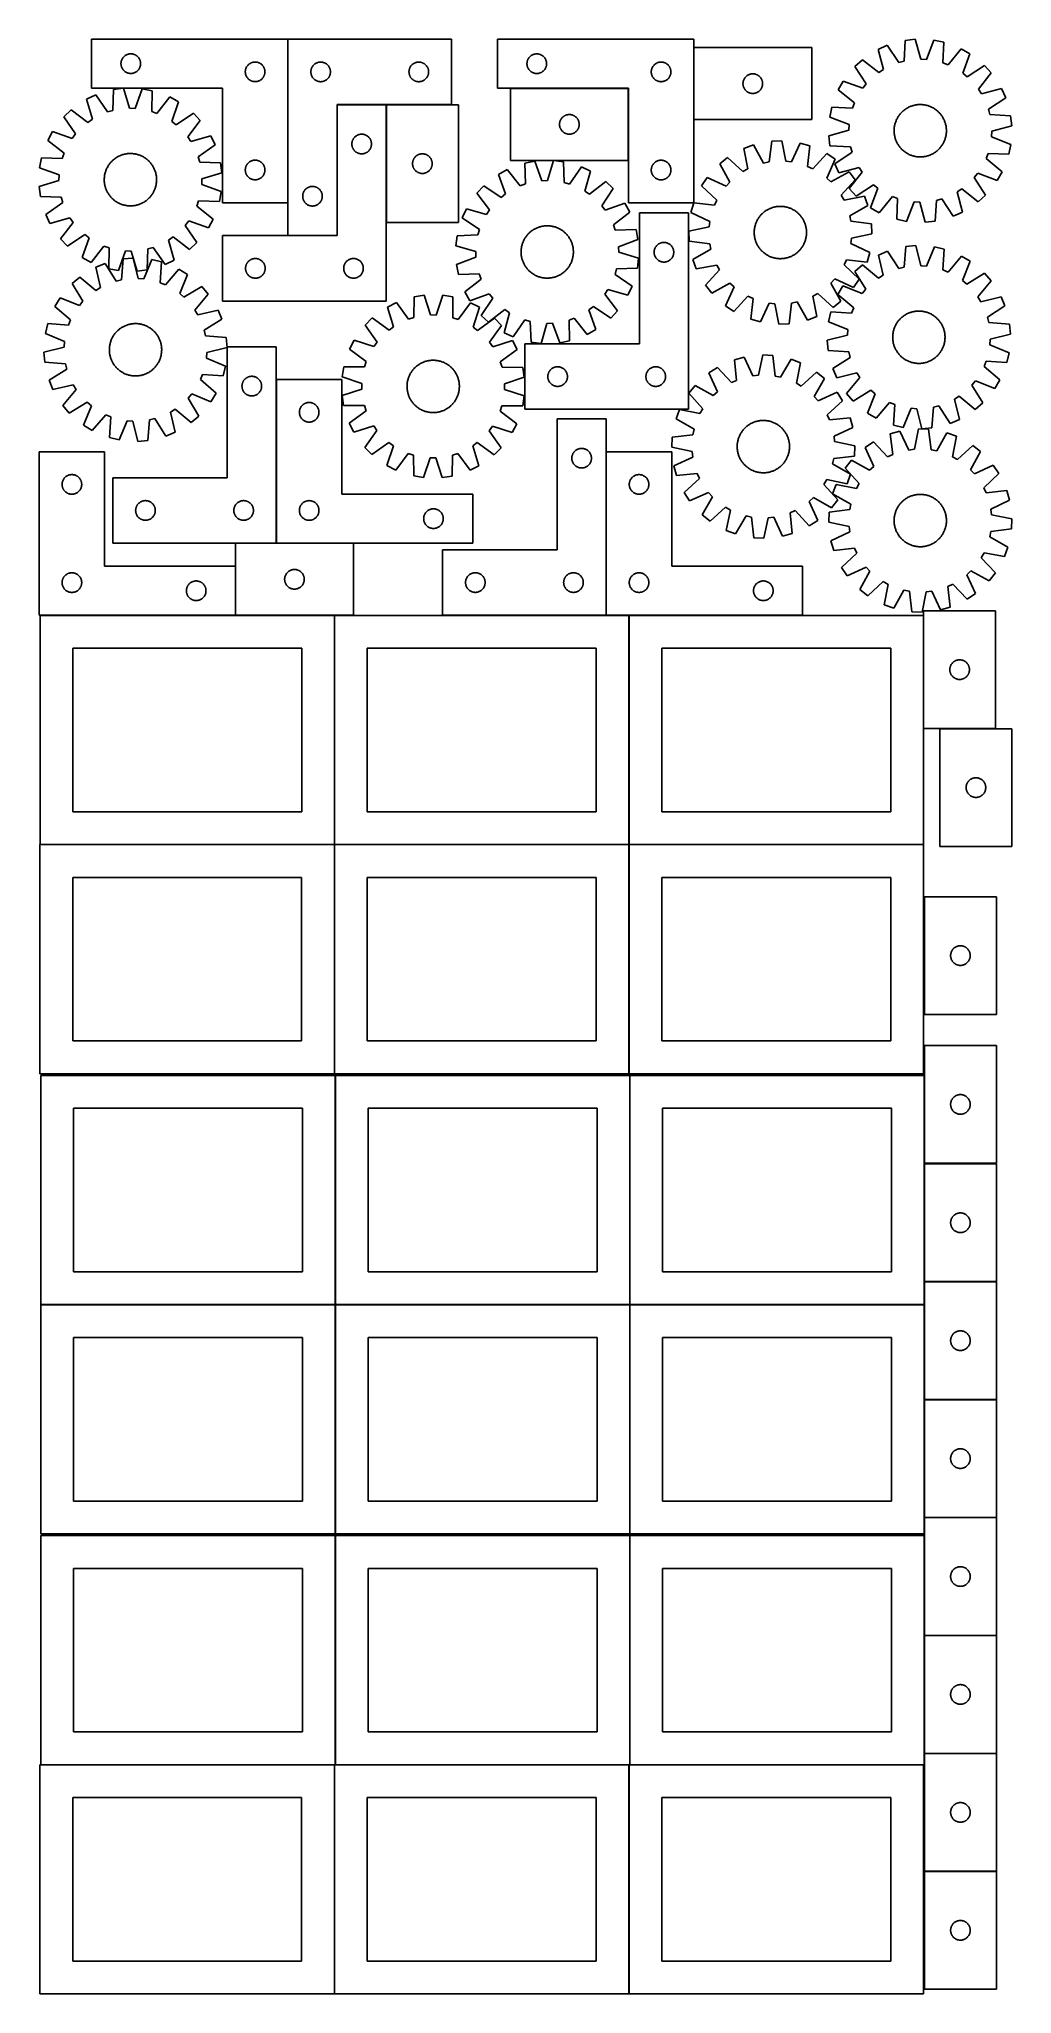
# Model space of a CAD drawing. Header units: millimetres. Extents: x 7 to 1493, y 7 to 2993.
import ezdxf

# ---------------------------------------------------------------- set-up
doc = ezdxf.new("R2010")
doc.units = ezdxf.units.MM
doc.layers.add('COMMON', color=5, linetype='CONTINUOUS', true_color=0x0000ff)
doc.layers.add('CUT', color=7, linetype='CONTINUOUS', true_color=0x000000)

msp = doc.modelspace()

# ---------------------------------------------------------------- linework, layer by layer
at = {"layer": 'COMMON'}
for p, q in [((386.797143, 2993.389215), (386.797143, 2743.487616)), ((1007.317462, 2980.421693), (1007.317462, 2870.421693)), ((907.017461, 2918.31686), (727.017461, 2918.31686)), ((907.117462, 2808.216859), (907.117462, 2918.216859)), ((461.997145, 2693.389215), (461.997145, 2893.189214)), ((462.097145, 2893.289214), (537.097145, 2893.289214)), ((636.897144, 2893.289215), (537.364, 2893.289215)), ((386.897144, 2693.289214), (461.897144, 2693.289214)), ((369.233555, 2473.223827), (369.233555, 2223.223827)), ((873.430565, 2113.110446), (873.430565, 2363.023826)), ((369.133555, 2223.123827), (306.851134, 2223.123827)), ((486.851134, 2223.123827), (369.333556, 2223.123827)), ((306.751133, 2188.023826), (306.751133, 2113.023826)), ((306.651133, 2112.923826), (7.958198, 2112.923826)), ((306.851134, 2112.923825), (457.958198, 2112.923825)), ((458.058199, 1762.823825), (458.058199, 2112.823825)), ((458.158199, 2112.923825), (486.851134, 2112.923825)), ((908.158199, 2112.923826), (873.530565, 2112.923826)), ((908.2582, 1762.823825), (908.2582, 2112.823825)), ((1173.530565, 2112.923826), (908.3582, 2112.923826)), ((1358.4582, 2112.823825), (1358.4582, 1940.011538)), ((1383.48078, 1939.911537), (1468.558201, 1939.911537)), ((457.849575, 1762.723825), (7.958198, 1762.723825)), ((457.949576, 1412.623824), (457.949576, 1762.623824)), ((908.049576, 1762.723825), (458.158199, 1762.723825)), ((908.149577, 1412.623824), (908.149577, 1762.623824)), ((1358.249577, 1762.723825), (908.3582, 1762.723825)), ((459.274233, 1059.774326), (459.274233, 1409.774326)), ((909.474234, 1059.774326), (909.474234, 1409.774326)), ((1359.674234, 1409.774326), (1359.674234, 1275.694394)), ((1359.674234, 1274.886343), (1359.674234, 1094.886343)), ((1359.674234, 1094.686342), (1359.674234, 1059.774326)), ((1359.774235, 1094.786342), (1469.774235, 1094.786342)), ((9.174232, 1059.674325), (459.174232, 1059.674325)), ((459.274233, 709.574325), (459.274233, 1059.574325)), ((459.374233, 1059.674325), (909.374233, 1059.674325)), ((909.474233, 1059.574325), (909.474233, 709.574325)), ((1359.574234, 1059.674326), (909.574234, 1059.674326)), ((1359.674234, 1059.574325), (1359.674234, 914.686342)), ((1359.674234, 914.486341), (1359.674234, 734.486341)), ((1359.774235, 914.586341), (1469.774235, 914.586341)), ((1359.674234, 734.28634), (1359.674234, 709.574325)), ((1469.774235, 734.386341), (1359.774235, 734.386341)), ((459.274233, 356.724781), (459.274233, 706.724781)), ((909.474234, 356.724781), (909.474234, 706.724781)), ((1359.674234, 706.724781), (1359.674234, 554.28634)), ((1359.674234, 554.086339), (1359.674234, 374.086339)), ((1469.774235, 554.18634), (1359.774235, 554.18634)), ((1359.674234, 373.886338), (1359.674234, 356.724781)), ((1469.774235, 373.986339), (1359.774235, 373.986339)), ((457.849575, 356.624781), (9.174232, 356.624781)), ((457.949576, 6.52478), (457.949576, 356.52478)), ((908.049576, 356.624781), (459.374233, 356.624781)), ((908.149577, 6.52478), (908.149577, 356.52478)), ((1358.249577, 356.624781), (909.574234, 356.624781)), ((1469.774235, 193.786338), (1359.774235, 193.786338))]:
    msp.add_line(p, q, dxfattribs=at)
at = {"layer": 'CUT'}
for p, q in [((386.697143, 2993.487616), (86.697143, 2993.487616)), ((86.697143, 2993.487616), (86.697143, 2918.487616)), ((386.697143, 2743.487616), (386.697143, 2993.487616)), ((386.897144, 2993.389215), (386.897144, 2693.389215)), ((636.897144, 2993.389215), (386.897144, 2993.389215)), ((636.897144, 2893.389215), (636.897144, 2993.389215)), ((1007.217462, 2993.41686), (707.217462, 2993.41686)), ((707.217462, 2993.41686), (707.217462, 2918.41686)), ((1007.217462, 2743.41686), (1007.217462, 2993.41686)), ((1330.374587, 2991.546426), (1328.708437, 2959.825791)), ((1345.667444, 2993.237306), (1330.374587, 2991.546426)), ((1354.22312, 2962.646864), (1345.667444, 2993.237306)), ((1374.174829, 2991.897607), (1362.788012, 2962.244358)), ((1389.241711, 2988.779976), (1374.174829, 2991.897607)), ((1387.925677, 2957.042888), (1389.241711, 2988.779976)), ((131.717032, 2956.759798), (131.776645, 2957.529931)), ((131.776645, 2957.529931), (131.875825, 2958.295975)), ((131.875825, 2958.295975), (132.014308, 2959.055897)), ((132.014308, 2959.055897), (132.191728, 2959.807683)), ((132.191728, 2959.807683), (132.407613, 2960.549339)), ((132.407613, 2960.549339), (132.661391, 2961.278898)), ((132.661391, 2961.278898), (132.95239, 2961.994425)), ((132.95239, 2961.994425), (133.279837, 2962.694023)), ((133.279837, 2962.694023), (133.642865, 2963.375838)), ((133.642865, 2963.375838), (134.04051, 2964.038059)), ((134.04051, 2964.038059), (134.471718, 2964.678933)), ((134.471718, 2964.678933), (134.935346, 2965.296759)), ((134.935346, 2965.296759), (135.430165, 2965.889898)), ((135.430165, 2965.889898), (135.954861, 2966.456779)), ((135.954861, 2966.456779), (136.508043, 2966.995897)), ((136.508043, 2966.995897), (137.088246, 2967.505823)), ((137.088246, 2967.505823), (137.693929, 2967.985205)), ((137.693929, 2967.985205), (138.323488, 2968.432772)), ((138.323488, 2968.432772), (138.975251, 2968.847336)), ((138.975251, 2968.847336), (139.647492, 2969.227798)), ((139.647492, 2969.227798), (140.338428, 2969.57315)), ((140.338428, 2969.57315), (141.046225, 2969.882476)), ((141.046225, 2969.882476), (141.769008, 2970.154955)), ((141.769008, 2970.154955), (142.504859, 2970.389865)), ((142.504859, 2970.389865), (143.251827, 2970.586582)), ((143.251827, 2970.586582), (144.007932, 2970.744586)), ((144.007932, 2970.744586), (144.771168, 2970.863457)), ((144.771168, 2970.863457), (145.539512, 2970.942879)), ((145.539512, 2970.942879), (146.310925, 2970.982644)), ((146.310925, 2970.982644), (147.083362, 2970.982644)), ((147.083362, 2970.982644), (147.854775, 2970.942879)), ((147.854775, 2970.942879), (148.623119, 2970.863457)), ((148.623119, 2970.863457), (149.386355, 2970.744586)), ((149.386355, 2970.744586), (150.14246, 2970.586582)), ((150.14246, 2970.586582), (150.889428, 2970.389865)), ((150.889428, 2970.389865), (151.625279, 2970.154955)), ((151.625279, 2970.154955), (152.348062, 2969.882476)), ((152.348062, 2969.882476), (153.055859, 2969.57315)), ((153.055859, 2969.57315), (153.746795, 2969.227798)), ((153.746795, 2969.227798), (154.419036, 2968.847336)), ((154.419036, 2968.847336), (155.070799, 2968.432772)), ((155.070799, 2968.432772), (155.700358, 2967.985205)), ((155.700358, 2967.985205), (156.306041, 2967.505823)), ((156.306041, 2967.505823), (156.886244, 2966.995897)), ((156.886244, 2966.995897), (157.439426, 2966.456779)), ((157.439426, 2966.456779), (157.964122, 2965.889898)), ((157.964122, 2965.889898), (158.458941, 2965.296759)), ((158.458941, 2965.296759), (158.922569, 2964.678933)), ((158.922569, 2964.678933), (159.353777, 2964.038059)), ((159.353777, 2964.038059), (159.751422, 2963.375838)), ((159.751422, 2963.375838), (160.11445, 2962.694023)), ((160.11445, 2962.694023), (160.441897, 2961.994425)), ((160.441897, 2961.994425), (160.732896, 2961.278898)), ((160.732896, 2961.278898), (160.986674, 2960.549339)), ((160.986674, 2960.549339), (161.202559, 2959.807683)), ((161.202559, 2959.807683), (161.379979, 2959.055897)), ((161.379979, 2959.055897), (161.518462, 2958.295975)), ((161.518462, 2958.295975), (161.617642, 2957.529931)), ((161.617642, 2957.529931), (161.677255, 2956.759798)), ((330.338428, 2957.07315), (331.046225, 2957.382476)), ((331.046225, 2957.382476), (331.769008, 2957.654955)), ((331.769008, 2957.654955), (332.504859, 2957.889865)), ((332.504859, 2957.889865), (333.251827, 2958.086582)), ((333.251827, 2958.086582), (334.007932, 2958.244586)), ((334.007932, 2958.244586), (334.771168, 2958.363457)), ((334.771168, 2958.363457), (335.539512, 2958.442879)), ((335.539512, 2958.442879), (336.310925, 2958.482644)), ((336.310925, 2958.482644), (337.083362, 2958.482644)), ((337.083362, 2958.482644), (337.854775, 2958.442879)), ((337.854775, 2958.442879), (338.623119, 2958.363457)), ((338.623119, 2958.363457), (339.386355, 2958.244586)), ((339.386355, 2958.244586), (340.14246, 2958.086582)), ((340.14246, 2958.086582), (340.889428, 2957.889865)), ((340.889428, 2957.889865), (341.625279, 2957.654955)), ((341.625279, 2957.654955), (342.348062, 2957.382476)), ((342.348062, 2957.382476), (343.055859, 2957.07315)), ((430.190738, 2956.806521), (430.890336, 2957.133969)), ((430.890336, 2957.133969), (431.605863, 2957.424967)), ((431.605863, 2957.424967), (432.335422, 2957.678746)), ((432.335422, 2957.678746), (433.077078, 2957.894631)), ((433.077078, 2957.894631), (433.828863, 2958.07205)), ((433.828863, 2958.07205), (434.588786, 2958.210534)), ((434.588786, 2958.210534), (435.35483, 2958.309713)), ((435.35483, 2958.309713), (436.124963, 2958.369326)), ((436.124963, 2958.369326), (436.897144, 2958.389215)), ((436.897144, 2958.389215), (437.669326, 2958.369326)), ((437.669326, 2958.369326), (438.439459, 2958.309713)), ((438.439459, 2958.309713), (439.205503, 2958.210534)), ((439.205503, 2958.210534), (439.965425, 2958.07205)), ((439.965425, 2958.07205), (440.717211, 2957.894631)), ((440.717211, 2957.894631), (441.458867, 2957.678746)), ((441.458867, 2957.678746), (442.188426, 2957.424967)), ((442.188426, 2957.424967), (442.903953, 2957.133969)), ((442.903953, 2957.133969), (443.603551, 2956.806521)), ((580.190738, 2956.806521), (580.890336, 2957.133969)), ((580.890336, 2957.133969), (581.605863, 2957.424967)), ((581.605863, 2957.424967), (582.335422, 2957.678746)), ((582.335422, 2957.678746), (583.077078, 2957.894631)), ((583.077078, 2957.894631), (583.828863, 2958.07205)), ((583.828863, 2958.07205), (584.588786, 2958.210534)), ((584.588786, 2958.210534), (585.35483, 2958.309713)), ((585.35483, 2958.309713), (586.124963, 2958.369326)), ((586.124963, 2958.369326), (586.897144, 2958.389215)), ((586.897144, 2958.389215), (587.669326, 2958.369326)), ((587.669326, 2958.369326), (588.439459, 2958.309713)), ((588.439459, 2958.309713), (589.205503, 2958.210534)), ((589.205503, 2958.210534), (589.965425, 2958.07205)), ((589.965425, 2958.07205), (590.717211, 2957.894631)), ((590.717211, 2957.894631), (591.458867, 2957.678746)), ((591.458867, 2957.678746), (592.188426, 2957.424967)), ((592.188426, 2957.424967), (592.903953, 2957.133969)), ((592.903953, 2957.133969), (593.603551, 2956.806521)), ((752.237351, 2956.689041), (752.296964, 2957.459175)), ((752.296964, 2957.459175), (752.396144, 2958.225218)), ((752.396144, 2958.225218), (752.534627, 2958.985141)), ((752.534627, 2958.985141), (752.712046, 2959.736927)), ((752.712046, 2959.736927), (752.927932, 2960.478582)), ((752.927932, 2960.478582), (753.18171, 2961.208141)), ((753.18171, 2961.208141), (753.472709, 2961.923668)), ((753.472709, 2961.923668), (753.800156, 2962.623267)), ((753.800156, 2962.623267), (754.163184, 2963.305081)), ((754.163184, 2963.305081), (754.560829, 2963.967303)), ((754.560829, 2963.967303), (754.992037, 2964.608176)), ((754.992037, 2964.608176), (755.455665, 2965.226002)), ((755.455665, 2965.226002), (755.950483, 2965.819142)), ((755.950483, 2965.819142), (756.475179, 2966.386022)), ((756.475179, 2966.386022), (757.028362, 2966.92514)), ((757.028362, 2966.92514), (757.608565, 2967.435067)), ((757.608565, 2967.435067), (758.214248, 2967.914448)), ((758.214248, 2967.914448), (758.843806, 2968.362015)), ((758.843806, 2968.362015), (759.49557, 2968.776579)), ((759.49557, 2968.776579), (760.167811, 2969.157042)), ((760.167811, 2969.157042), (760.858746, 2969.502394)), ((760.858746, 2969.502394), (761.566544, 2969.811719)), ((761.566544, 2969.811719), (762.289327, 2970.084198)), ((762.289327, 2970.084198), (763.025178, 2970.319108)), ((763.025178, 2970.319108), (763.772146, 2970.515825)), ((763.772146, 2970.515825), (764.528251, 2970.673829)), ((764.528251, 2970.673829), (765.291487, 2970.7927)), ((765.291487, 2970.7927), (766.05983, 2970.872123)), ((766.05983, 2970.872123), (766.831244, 2970.911887)), ((766.831244, 2970.911887), (767.603681, 2970.911887)), ((767.603681, 2970.911887), (768.375094, 2970.872123)), ((768.375094, 2970.872123), (769.143438, 2970.7927)), ((769.143438, 2970.7927), (769.906674, 2970.673829)), ((769.906674, 2970.673829), (770.662778, 2970.515825)), ((770.662778, 2970.515825), (771.409747, 2970.319108)), ((771.409747, 2970.319108), (772.145598, 2970.084198)), ((772.145598, 2970.084198), (772.868381, 2969.811719)), ((772.868381, 2969.811719), (773.576178, 2969.502394)), ((773.576178, 2969.502394), (774.267113, 2969.157042)), ((774.267113, 2969.157042), (774.939354, 2968.776579)), ((774.939354, 2968.776579), (775.591118, 2968.362015)), ((775.591118, 2968.362015), (776.220676, 2967.914448)), ((776.220676, 2967.914448), (776.82636, 2967.435067)), ((776.82636, 2967.435067), (777.406562, 2966.92514)), ((777.406562, 2966.92514), (777.959745, 2966.386022)), ((777.959745, 2966.386022), (778.484441, 2965.819142)), ((778.484441, 2965.819142), (778.979259, 2965.226002)), ((778.979259, 2965.226002), (779.442887, 2964.608176)), ((779.442887, 2964.608176), (779.874096, 2963.967303)), ((779.874096, 2963.967303), (780.271741, 2963.305081)), ((780.271741, 2963.305081), (780.634768, 2962.623267)), ((780.634768, 2962.623267), (780.962216, 2961.923668)), ((780.962216, 2961.923668), (781.253215, 2961.208141)), ((781.253215, 2961.208141), (781.506993, 2960.478582)), ((781.506993, 2960.478582), (781.722878, 2959.736927)), ((781.722878, 2959.736927), (781.900298, 2958.985141)), ((781.900298, 2958.985141), (782.038781, 2958.225218)), ((782.038781, 2958.225218), (782.13796, 2957.459175)), ((782.13796, 2957.459175), (782.197574, 2956.689041)), ((950.858746, 2957.002394), (951.566544, 2957.311719)), ((951.566544, 2957.311719), (952.289327, 2957.584198)), ((952.289327, 2957.584198), (953.025178, 2957.819108)), ((953.025178, 2957.819108), (953.772146, 2958.015825)), ((953.772146, 2958.015825), (954.528251, 2958.173829)), ((954.528251, 2958.173829), (955.291487, 2958.2927)), ((955.291487, 2958.2927), (956.05983, 2958.372123)), ((956.05983, 2958.372123), (956.831244, 2958.411887)), ((956.831244, 2958.411887), (957.603681, 2958.411887)), ((957.603681, 2958.411887), (958.375094, 2958.372123)), ((958.375094, 2958.372123), (959.143438, 2958.2927)), ((959.143438, 2958.2927), (959.906674, 2958.173829)), ((959.906674, 2958.173829), (960.662778, 2958.015825)), ((960.662778, 2958.015825), (961.409747, 2957.819108)), ((961.409747, 2957.819108), (962.145598, 2957.584198)), ((962.145598, 2957.584198), (962.868381, 2957.311719)), ((962.868381, 2957.311719), (963.576178, 2957.002394)), ((1187.417463, 2980.421693), (1007.417463, 2980.421693)), ((1007.417463, 2980.421693), (1007.417463, 2870.421693)), ((1187.417463, 2870.421693), (1187.417463, 2980.421693)), ((1264.976187, 2962.005033), (1253.59788, 2951.648167)), ((1289.878485, 2942.285746), (1264.976187, 2962.005033)), ((1302.848462, 2984.011289), (1288.826602, 2977.677414)), ((1288.826602, 2977.677414), (1297.044215, 2946.994429)), ((1320.438361, 2957.5619), (1302.848462, 2984.011289)), ((1328.708437, 2959.825791), (1320.438361, 2957.5619)), ((1362.788012, 2962.244358), (1354.22312, 2962.646864)), ((1415.939856, 2978.69658), (1395.946991, 2954.013385)), ((1429.305911, 2971.075615), (1415.939856, 2978.69658)), ((1418.246988, 2941.298527), (1429.305911, 2971.075615)), ((131.697143, 2955.987616), (131.717032, 2956.759798)), ((131.717032, 2955.215435), (131.697143, 2955.987616)), ((131.776645, 2954.445302), (131.717032, 2955.215435)), ((131.875825, 2953.679258), (131.776645, 2954.445302)), ((132.014308, 2952.919336), (131.875825, 2953.679258)), ((132.191728, 2952.16755), (132.014308, 2952.919336)), ((132.407613, 2951.425894), (132.191728, 2952.16755)), ((132.661391, 2950.696335), (132.407613, 2951.425894)), ((132.95239, 2949.980808), (132.661391, 2950.696335)), ((133.279837, 2949.28121), (132.95239, 2949.980808)), ((133.642865, 2948.599395), (133.279837, 2949.28121)), ((134.04051, 2947.937174), (133.642865, 2948.599395)), ((134.471718, 2947.2963), (134.04051, 2947.937174)), ((134.935346, 2946.678474), (134.471718, 2947.2963)), ((135.430165, 2946.085335), (134.935346, 2946.678474)), ((135.954861, 2945.518454), (135.430165, 2946.085335)), ((136.508043, 2944.979336), (135.954861, 2945.518454)), ((137.088246, 2944.46941), (136.508043, 2944.979336)), ((137.693929, 2943.990028), (137.088246, 2944.46941)), ((138.323488, 2943.542461), (137.693929, 2943.990028)), ((138.975251, 2943.127897), (138.323488, 2943.542461)), ((139.647492, 2942.747435), (138.975251, 2943.127897)), ((140.338428, 2942.402083), (139.647492, 2942.747435)), ((141.046225, 2942.092757), (140.338428, 2942.402083)), ((141.769008, 2941.820278), (141.046225, 2942.092757)), ((142.504859, 2941.585368), (141.769008, 2941.820278)), ((143.251827, 2941.388651), (142.504859, 2941.585368)), ((144.007932, 2941.230647), (143.251827, 2941.388651)), ((144.771168, 2941.111776), (144.007932, 2941.230647)), ((145.539512, 2941.032354), (144.771168, 2941.111776)), ((146.310925, 2940.992589), (145.539512, 2941.032354)), ((147.083362, 2940.992589), (146.310925, 2940.992589)), ((147.854775, 2941.032354), (147.083362, 2940.992589)), ((148.623119, 2941.111776), (147.854775, 2941.032354)), ((149.386355, 2941.230647), (148.623119, 2941.111776)), ((150.14246, 2941.388651), (149.386355, 2941.230647)), ((150.889428, 2941.585368), (150.14246, 2941.388651)), ((151.625279, 2941.820278), (150.889428, 2941.585368)), ((152.348062, 2942.092757), (151.625279, 2941.820278)), ((153.055859, 2942.402083), (152.348062, 2942.092757)), ((153.746795, 2942.747435), (153.055859, 2942.402083)), ((154.419036, 2943.127897), (153.746795, 2942.747435)), ((155.070799, 2943.542461), (154.419036, 2943.127897)), ((155.700358, 2943.990028), (155.070799, 2943.542461)), ((156.306041, 2944.46941), (155.700358, 2943.990028)), ((156.886244, 2944.979336), (156.306041, 2944.46941)), ((157.439426, 2945.518454), (156.886244, 2944.979336)), ((157.964122, 2946.085335), (157.439426, 2945.518454)), ((158.458941, 2946.678474), (157.964122, 2946.085335)), ((158.922569, 2947.2963), (158.458941, 2946.678474)), ((159.353777, 2947.937174), (158.922569, 2947.2963)), ((159.751422, 2948.599395), (159.353777, 2947.937174)), ((160.11445, 2949.28121), (159.751422, 2948.599395)), ((160.441897, 2949.980808), (160.11445, 2949.28121)), ((160.732896, 2950.696335), (160.441897, 2949.980808)), ((160.986674, 2951.425894), (160.732896, 2950.696335)), ((161.202559, 2952.16755), (160.986674, 2951.425894)), ((161.379979, 2952.919336), (161.202559, 2952.16755)), ((161.518462, 2953.679258), (161.379979, 2952.919336)), ((161.617642, 2954.445302), (161.518462, 2953.679258)), ((161.677255, 2955.215435), (161.617642, 2954.445302)), ((161.677255, 2956.759798), (161.697143, 2955.987616)), ((161.697143, 2955.987616), (161.677255, 2955.215435)), ((321.697143, 2943.487616), (321.717032, 2944.259798)), ((321.717032, 2942.715435), (321.697143, 2943.487616)), ((321.717032, 2944.259798), (321.776645, 2945.029931)), ((321.776645, 2941.945302), (321.717032, 2942.715435)), ((321.776645, 2945.029931), (321.875825, 2945.795975)), ((321.875825, 2941.179258), (321.776645, 2941.945302)), ((321.875825, 2945.795975), (322.014308, 2946.555897)), ((322.014308, 2940.419336), (321.875825, 2941.179258)), ((322.014308, 2946.555897), (322.191728, 2947.307683)), ((322.191728, 2939.66755), (322.014308, 2940.419336)), ((322.191728, 2947.307683), (322.407613, 2948.049339)), ((322.407613, 2938.925894), (322.191728, 2939.66755)), ((322.407613, 2948.049339), (322.661391, 2948.778898)), ((322.661391, 2938.196335), (322.407613, 2938.925894)), ((322.661391, 2948.778898), (322.95239, 2949.494425)), ((322.95239, 2937.480808), (322.661391, 2938.196335)), ((322.95239, 2949.494425), (323.279837, 2950.194023)), ((323.279837, 2936.78121), (322.95239, 2937.480808)), ((323.279837, 2950.194023), (323.642865, 2950.875838)), ((323.642865, 2936.099395), (323.279837, 2936.78121)), ((323.642865, 2950.875838), (324.04051, 2951.538059)), ((324.04051, 2935.437174), (323.642865, 2936.099395)), ((324.04051, 2951.538059), (324.471718, 2952.178933)), ((324.471718, 2934.7963), (324.04051, 2935.437174)), ((324.471718, 2952.178933), (324.935346, 2952.796759)), ((324.935346, 2934.178474), (324.471718, 2934.7963)), ((324.935346, 2952.796759), (325.430165, 2953.389898)), ((325.430165, 2933.585335), (324.935346, 2934.178474)), ((325.430165, 2953.389898), (325.954861, 2953.956779)), ((325.954861, 2933.018454), (325.430165, 2933.585335)), ((325.954861, 2953.956779), (326.508043, 2954.495897)), ((326.508043, 2932.479336), (325.954861, 2933.018454)), ((326.508043, 2954.495897), (327.088246, 2955.005823)), ((327.088246, 2931.96941), (326.508043, 2932.479336)), ((327.088246, 2955.005823), (327.693929, 2955.485205)), ((327.693929, 2931.490028), (327.088246, 2931.96941)), ((327.693929, 2955.485205), (328.323488, 2955.932772)), ((328.323488, 2931.042461), (327.693929, 2931.490028)), ((328.323488, 2955.932772), (328.975251, 2956.347336)), ((328.975251, 2930.627897), (328.323488, 2931.042461)), ((328.975251, 2956.347336), (329.647492, 2956.727798)), ((329.647492, 2930.247435), (328.975251, 2930.627897)), ((329.647492, 2956.727798), (330.338428, 2957.07315)), ((330.338428, 2929.902083), (329.647492, 2930.247435)), ((331.046225, 2929.592757), (330.338428, 2929.902083)), ((331.769008, 2929.320278), (331.046225, 2929.592757)), ((332.504859, 2929.085368), (331.769008, 2929.320278)), ((333.251827, 2928.888651), (332.504859, 2929.085368)), ((334.007932, 2928.730647), (333.251827, 2928.888651)), ((334.771168, 2928.611776), (334.007932, 2928.730647)), ((335.539512, 2928.532354), (334.771168, 2928.611776)), ((336.310925, 2928.492589), (335.539512, 2928.532354)), ((337.083362, 2928.492589), (336.310925, 2928.492589)), ((337.854775, 2928.532354), (337.083362, 2928.492589)), ((338.623119, 2928.611776), (337.854775, 2928.532354)), ((339.386355, 2928.730647), (338.623119, 2928.611776)), ((340.14246, 2928.888651), (339.386355, 2928.730647)), ((340.889428, 2929.085368), (340.14246, 2928.888651)), ((341.625279, 2929.320278), (340.889428, 2929.085368)), ((342.348062, 2929.592757), (341.625279, 2929.320278)), ((343.055859, 2929.902083), (342.348062, 2929.592757)), ((343.055859, 2957.07315), (343.746795, 2956.727798)), ((343.746795, 2930.247435), (343.055859, 2929.902083)), ((343.746795, 2956.727798), (344.419036, 2956.347336)), ((344.419036, 2930.627897), (343.746795, 2930.247435)), ((344.419036, 2956.347336), (345.070799, 2955.932772)), ((345.070799, 2931.042461), (344.419036, 2930.627897)), ((345.070799, 2955.932772), (345.700358, 2955.485205)), ((345.700358, 2931.490028), (345.070799, 2931.042461)), ((345.700358, 2955.485205), (346.306041, 2955.005823)), ((346.306041, 2931.96941), (345.700358, 2931.490028)), ((346.306041, 2955.005823), (346.886244, 2954.495897)), ((346.886244, 2932.479336), (346.306041, 2931.96941)), ((346.886244, 2954.495897), (347.439426, 2953.956779)), ((347.439426, 2933.018454), (346.886244, 2932.479336)), ((347.439426, 2953.956779), (347.964122, 2953.389898)), ((347.964122, 2933.585335), (347.439426, 2933.018454)), ((347.964122, 2953.389898), (348.458941, 2952.796759)), ((348.458941, 2934.178474), (347.964122, 2933.585335)), ((348.458941, 2952.796759), (348.922569, 2952.178933)), ((348.922569, 2934.7963), (348.458941, 2934.178474)), ((348.922569, 2952.178933), (349.353777, 2951.538059)), ((349.353777, 2935.437174), (348.922569, 2934.7963)), ((349.353777, 2951.538059), (349.751422, 2950.875838)), ((349.751422, 2936.099395), (349.353777, 2935.437174)), ((349.751422, 2950.875838), (350.11445, 2950.194023)), ((350.11445, 2936.78121), (349.751422, 2936.099395)), ((350.11445, 2950.194023), (350.441897, 2949.494425)), ((350.441897, 2937.480808), (350.11445, 2936.78121)), ((350.441897, 2949.494425), (350.732896, 2948.778898)), ((350.732896, 2938.196335), (350.441897, 2937.480808)), ((350.732896, 2948.778898), (350.986674, 2948.049339)), ((350.986674, 2938.925894), (350.732896, 2938.196335)), ((350.986674, 2948.049339), (351.202559, 2947.307683)), ((351.202559, 2939.66755), (350.986674, 2938.925894)), ((351.202559, 2947.307683), (351.379979, 2946.555897)), ((351.379979, 2940.419336), (351.202559, 2939.66755)), ((351.379979, 2946.555897), (351.518462, 2945.795975)), ((351.518462, 2941.179258), (351.379979, 2940.419336)), ((351.518462, 2945.795975), (351.617642, 2945.029931)), ((351.617642, 2941.945302), (351.518462, 2941.179258)), ((351.617642, 2945.029931), (351.677255, 2944.259798)), ((351.677255, 2942.715435), (351.617642, 2941.945302)), ((351.677255, 2944.259798), (351.697143, 2943.487616)), ((351.697143, 2943.487616), (351.677255, 2942.715435)), ((421.902117, 2943.775434), (421.941882, 2944.546847)), ((421.902117, 2943.002996), (421.902117, 2943.775434)), ((421.941882, 2942.231583), (421.902117, 2943.002996)), ((421.941882, 2944.546847), (422.021304, 2945.31519)), ((422.021304, 2941.46324), (421.941882, 2942.231583)), ((422.021304, 2945.31519), (422.140175, 2946.078427)), ((422.140175, 2940.700004), (422.021304, 2941.46324)), ((422.140175, 2946.078427), (422.298179, 2946.834531)), ((422.298179, 2939.943899), (422.140175, 2940.700004)), ((422.298179, 2946.834531), (422.494896, 2947.5815)), ((422.494896, 2939.196931), (422.298179, 2939.943899)), ((422.494896, 2947.5815), (422.729806, 2948.317351)), ((422.729806, 2938.461079), (422.494896, 2939.196931)), ((422.729806, 2948.317351), (423.002285, 2949.040134)), ((423.002285, 2937.738297), (422.729806, 2938.461079)), ((423.002285, 2949.040134), (423.311611, 2949.747931)), ((423.311611, 2937.030499), (423.002285, 2937.738297)), ((423.311611, 2949.747931), (423.656963, 2950.438866)), ((423.656963, 2936.339564), (423.311611, 2937.030499)), ((423.656963, 2950.438866), (424.037425, 2951.111107)), ((424.037425, 2935.667323), (423.656963, 2936.339564)), ((424.037425, 2951.111107), (424.451989, 2951.762871)), ((424.451989, 2935.015559), (424.037425, 2935.667323)), ((424.451989, 2951.762871), (424.899556, 2952.392429)), ((424.899556, 2934.386001), (424.451989, 2935.015559)), ((424.899556, 2952.392429), (425.378938, 2952.998113)), ((425.378938, 2933.780317), (424.899556, 2934.386001)), ((425.378938, 2952.998113), (425.888864, 2953.578315)), ((425.888864, 2933.200115), (425.378938, 2933.780317)), ((425.888864, 2953.578315), (426.427982, 2954.131498)), ((426.427982, 2932.646932), (425.888864, 2933.200115)), ((426.427982, 2954.131498), (426.994863, 2954.656194)), ((426.994863, 2932.122236), (426.427982, 2932.646932)), ((426.994863, 2954.656194), (427.588002, 2955.151012)), ((427.588002, 2931.627418), (426.994863, 2932.122236)), ((427.588002, 2955.151012), (428.205828, 2955.61464)), ((428.205828, 2931.16379), (427.588002, 2931.627418)), ((428.205828, 2955.61464), (428.846702, 2956.045849)), ((428.846702, 2930.732582), (428.205828, 2931.16379)), ((428.846702, 2956.045849), (429.508923, 2956.443494)), ((429.508923, 2930.334937), (428.846702, 2930.732582)), ((429.508923, 2956.443494), (430.190738, 2956.806521)), ((430.190738, 2929.971909), (429.508923, 2930.334937)), ((430.890336, 2929.644462), (430.190738, 2929.971909)), ((431.605863, 2929.353463), (430.890336, 2929.644462)), ((432.335422, 2929.099684), (431.605863, 2929.353463)), ((433.077078, 2928.883799), (432.335422, 2929.099684)), ((433.828863, 2928.70638), (433.077078, 2928.883799)), ((434.588786, 2928.567897), (433.828863, 2928.70638)), ((435.35483, 2928.468717), (434.588786, 2928.567897)), ((436.124963, 2928.409104), (435.35483, 2928.468717)), ((436.897144, 2928.389215), (436.124963, 2928.409104)), ((437.669326, 2928.409104), (436.897144, 2928.389215)), ((438.439459, 2928.468717), (437.669326, 2928.409104)), ((439.205503, 2928.567897), (438.439459, 2928.468717)), ((439.965425, 2928.70638), (439.205503, 2928.567897)), ((440.717211, 2928.883799), (439.965425, 2928.70638)), ((441.458867, 2929.099684), (440.717211, 2928.883799)), ((442.188426, 2929.353463), (441.458867, 2929.099684)), ((442.903953, 2929.644462), (442.188426, 2929.353463)), ((443.603551, 2929.971909), (442.903953, 2929.644462)), ((443.603551, 2956.806521), (444.285366, 2956.443494)), ((444.285366, 2930.334937), (443.603551, 2929.971909)), ((444.285366, 2956.443494), (444.947587, 2956.045849)), ((444.947587, 2930.732582), (444.285366, 2930.334937)), ((444.947587, 2956.045849), (445.588461, 2955.61464)), ((445.588461, 2931.16379), (444.947587, 2930.732582)), ((445.588461, 2955.61464), (446.206287, 2955.151012)), ((446.206287, 2931.627418), (445.588461, 2931.16379)), ((446.206287, 2955.151012), (446.799426, 2954.656194)), ((446.799426, 2932.122236), (446.206287, 2931.627418)), ((446.799426, 2954.656194), (447.366307, 2954.131498)), ((447.366307, 2932.646932), (446.799426, 2932.122236)), ((447.366307, 2954.131498), (447.905425, 2953.578315)), ((447.905425, 2933.200115), (447.366307, 2932.646932)), ((447.905425, 2953.578315), (448.415351, 2952.998113)), ((448.415351, 2933.780317), (447.905425, 2933.200115)), ((448.415351, 2952.998113), (448.894733, 2952.392429)), ((448.894733, 2934.386001), (448.415351, 2933.780317)), ((448.894733, 2952.392429), (449.3423, 2951.762871)), ((449.3423, 2935.015559), (448.894733, 2934.386001)), ((449.3423, 2951.762871), (449.756864, 2951.111107)), ((449.756864, 2935.667323), (449.3423, 2935.015559)), ((449.756864, 2951.111107), (450.137326, 2950.438866)), ((450.137326, 2936.339564), (449.756864, 2935.667323)), ((450.137326, 2950.438866), (450.482678, 2949.747931)), ((450.482678, 2937.030499), (450.137326, 2936.339564)), ((450.482678, 2949.747931), (450.792004, 2949.040134)), ((450.792004, 2937.738297), (450.482678, 2937.030499)), ((450.792004, 2949.040134), (451.064483, 2948.317351)), ((451.064483, 2938.461079), (450.792004, 2937.738297)), ((451.064483, 2948.317351), (451.299393, 2947.5815)), ((451.299393, 2939.196931), (451.064483, 2938.461079)), ((451.299393, 2947.5815), (451.49611, 2946.834531)), ((451.49611, 2939.943899), (451.299393, 2939.196931)), ((451.49611, 2946.834531), (451.654114, 2946.078427)), ((451.654114, 2940.700004), (451.49611, 2939.943899)), ((451.654114, 2946.078427), (451.772985, 2945.31519)), ((451.772985, 2941.46324), (451.654114, 2940.700004)), ((451.772985, 2945.31519), (451.852407, 2944.546847)), ((451.852407, 2942.231583), (451.772985, 2941.46324)), ((451.852407, 2944.546847), (451.892171, 2943.775434)), ((451.892171, 2943.002996), (451.852407, 2942.231583)), ((451.892171, 2943.775434), (451.892171, 2943.002996)), ((571.902117, 2943.775434), (571.941882, 2944.546847)), ((571.902117, 2943.002996), (571.902117, 2943.775434)), ((571.941882, 2942.231583), (571.902117, 2943.002996)), ((571.941882, 2944.546847), (572.021304, 2945.31519)), ((572.021304, 2941.46324), (571.941882, 2942.231583)), ((572.021304, 2945.31519), (572.140175, 2946.078427)), ((572.140175, 2940.700004), (572.021304, 2941.46324)), ((572.140175, 2946.078427), (572.298179, 2946.834531)), ((572.298179, 2939.943899), (572.140175, 2940.700004)), ((572.298179, 2946.834531), (572.494896, 2947.5815)), ((572.494896, 2939.196931), (572.298179, 2939.943899)), ((572.494896, 2947.5815), (572.729806, 2948.317351)), ((572.729806, 2938.461079), (572.494896, 2939.196931)), ((572.729806, 2948.317351), (573.002285, 2949.040134)), ((573.002285, 2937.738297), (572.729806, 2938.461079)), ((573.002285, 2949.040134), (573.311611, 2949.747931)), ((573.311611, 2937.030499), (573.002285, 2937.738297)), ((573.311611, 2949.747931), (573.656963, 2950.438866)), ((573.656963, 2936.339564), (573.311611, 2937.030499)), ((573.656963, 2950.438866), (574.037425, 2951.111107)), ((574.037425, 2935.667323), (573.656963, 2936.339564)), ((574.037425, 2951.111107), (574.451989, 2951.762871)), ((574.451989, 2935.015559), (574.037425, 2935.667323)), ((574.451989, 2951.762871), (574.899556, 2952.392429)), ((574.899556, 2934.386001), (574.451989, 2935.015559)), ((574.899556, 2952.392429), (575.378938, 2952.998113)), ((575.378938, 2933.780317), (574.899556, 2934.386001)), ((575.378938, 2952.998113), (575.888864, 2953.578315)), ((575.888864, 2933.200115), (575.378938, 2933.780317)), ((575.888864, 2953.578315), (576.427982, 2954.131498)), ((576.427982, 2932.646932), (575.888864, 2933.200115)), ((576.427982, 2954.131498), (576.994863, 2954.656194)), ((576.994863, 2932.122236), (576.427982, 2932.646932)), ((576.994863, 2954.656194), (577.588002, 2955.151012)), ((577.588002, 2931.627418), (576.994863, 2932.122236)), ((577.588002, 2955.151012), (578.205828, 2955.61464)), ((578.205828, 2931.16379), (577.588002, 2931.627418)), ((578.205828, 2955.61464), (578.846702, 2956.045849)), ((578.846702, 2930.732582), (578.205828, 2931.16379)), ((578.846702, 2956.045849), (579.508923, 2956.443494)), ((579.508923, 2930.334937), (578.846702, 2930.732582)), ((579.508923, 2956.443494), (580.190738, 2956.806521)), ((580.190738, 2929.971909), (579.508923, 2930.334937)), ((580.890336, 2929.644462), (580.190738, 2929.971909)), ((581.605863, 2929.353463), (580.890336, 2929.644462)), ((582.335422, 2929.099684), (581.605863, 2929.353463)), ((583.077078, 2928.883799), (582.335422, 2929.099684)), ((583.828863, 2928.70638), (583.077078, 2928.883799)), ((584.588786, 2928.567897), (583.828863, 2928.70638)), ((585.35483, 2928.468717), (584.588786, 2928.567897)), ((586.124963, 2928.409104), (585.35483, 2928.468717)), ((586.897144, 2928.389215), (586.124963, 2928.409104)), ((587.669326, 2928.409104), (586.897144, 2928.389215)), ((588.439459, 2928.468717), (587.669326, 2928.409104)), ((589.205503, 2928.567897), (588.439459, 2928.468717)), ((589.965425, 2928.70638), (589.205503, 2928.567897)), ((590.717211, 2928.883799), (589.965425, 2928.70638)), ((591.458867, 2929.099684), (590.717211, 2928.883799)), ((592.188426, 2929.353463), (591.458867, 2929.099684)), ((592.903953, 2929.644462), (592.188426, 2929.353463)), ((593.603551, 2929.971909), (592.903953, 2929.644462)), ((593.603551, 2956.806521), (594.285366, 2956.443494)), ((594.285366, 2930.334937), (593.603551, 2929.971909)), ((594.285366, 2956.443494), (594.947587, 2956.045849)), ((594.947587, 2930.732582), (594.285366, 2930.334937)), ((594.947587, 2956.045849), (595.588461, 2955.61464)), ((595.588461, 2931.16379), (594.947587, 2930.732582)), ((595.588461, 2955.61464), (596.206287, 2955.151012)), ((596.206287, 2931.627418), (595.588461, 2931.16379)), ((596.206287, 2955.151012), (596.799426, 2954.656194)), ((596.799426, 2932.122236), (596.206287, 2931.627418)), ((596.799426, 2954.656194), (597.366307, 2954.131498)), ((597.366307, 2932.646932), (596.799426, 2932.122236)), ((597.366307, 2954.131498), (597.905425, 2953.578315)), ((597.905425, 2933.200115), (597.366307, 2932.646932)), ((597.905425, 2953.578315), (598.415351, 2952.998113)), ((598.415351, 2933.780317), (597.905425, 2933.200115)), ((598.415351, 2952.998113), (598.894733, 2952.392429)), ((598.894733, 2934.386001), (598.415351, 2933.780317)), ((598.894733, 2952.392429), (599.3423, 2951.762871)), ((599.3423, 2935.015559), (598.894733, 2934.386001)), ((599.3423, 2951.762871), (599.756864, 2951.111107)), ((599.756864, 2935.667323), (599.3423, 2935.015559)), ((599.756864, 2951.111107), (600.137326, 2950.438866)), ((600.137326, 2936.339564), (599.756864, 2935.667323)), ((600.137326, 2950.438866), (600.482678, 2949.747931)), ((600.482678, 2937.030499), (600.137326, 2936.339564)), ((600.482678, 2949.747931), (600.792004, 2949.040134)), ((600.792004, 2937.738297), (600.482678, 2937.030499)), ((600.792004, 2949.040134), (601.064483, 2948.317351)), ((601.064483, 2938.461079), (600.792004, 2937.738297)), ((601.064483, 2948.317351), (601.299393, 2947.5815)), ((601.299393, 2939.196931), (601.064483, 2938.461079)), ((601.299393, 2947.5815), (601.49611, 2946.834531)), ((601.49611, 2939.943899), (601.299393, 2939.196931)), ((601.49611, 2946.834531), (601.654114, 2946.078427)), ((601.654114, 2940.700004), (601.49611, 2939.943899)), ((601.654114, 2946.078427), (601.772985, 2945.31519)), ((601.772985, 2941.46324), (601.654114, 2940.700004)), ((601.772985, 2945.31519), (601.852407, 2944.546847)), ((601.852407, 2942.231583), (601.772985, 2941.46324)), ((601.852407, 2944.546847), (601.892171, 2943.775434)), ((601.892171, 2943.002996), (601.852407, 2942.231583)), ((601.892171, 2943.775434), (601.892171, 2943.002996)), ((752.217462, 2955.91686), (752.237351, 2956.689041)), ((752.237351, 2955.144679), (752.217462, 2955.91686)), ((752.296964, 2954.374545), (752.237351, 2955.144679)), ((752.396144, 2953.608501), (752.296964, 2954.374545)), ((752.534627, 2952.848579), (752.396144, 2953.608501)), ((752.712046, 2952.096793), (752.534627, 2952.848579)), ((752.927932, 2951.355137), (752.712046, 2952.096793)), ((753.18171, 2950.625579), (752.927932, 2951.355137)), ((753.472709, 2949.910051), (753.18171, 2950.625579)), ((753.800156, 2949.210453), (753.472709, 2949.910051)), ((754.163184, 2948.528639), (753.800156, 2949.210453)), ((754.560829, 2947.866417), (754.163184, 2948.528639)), ((754.992037, 2947.225543), (754.560829, 2947.866417)), ((755.455665, 2946.607718), (754.992037, 2947.225543)), ((755.950483, 2946.014578), (755.455665, 2946.607718)), ((756.475179, 2945.447698), (755.950483, 2946.014578)), ((757.028362, 2944.908579), (756.475179, 2945.447698)), ((757.608565, 2944.398653), (757.028362, 2944.908579)), ((758.214248, 2943.919271), (757.608565, 2944.398653)), ((758.843806, 2943.471705), (758.214248, 2943.919271)), ((759.49557, 2943.05714), (758.843806, 2943.471705)), ((760.167811, 2942.676678), (759.49557, 2943.05714)), ((760.858746, 2942.331326), (760.167811, 2942.676678)), ((761.566544, 2942.022), (760.858746, 2942.331326)), ((762.289327, 2941.749521), (761.566544, 2942.022)), ((763.025178, 2941.514612), (762.289327, 2941.749521)), ((763.772146, 2941.317894), (763.025178, 2941.514612)), ((764.528251, 2941.159891), (763.772146, 2941.317894)), ((765.291487, 2941.04102), (764.528251, 2941.159891)), ((766.05983, 2940.961597), (765.291487, 2941.04102)), ((766.831244, 2940.921833), (766.05983, 2940.961597)), ((767.603681, 2940.921833), (766.831244, 2940.921833)), ((768.375094, 2940.961597), (767.603681, 2940.921833)), ((769.143438, 2941.04102), (768.375094, 2940.961597)), ((769.906674, 2941.159891), (769.143438, 2941.04102)), ((770.662778, 2941.317894), (769.906674, 2941.159891)), ((771.409747, 2941.514612), (770.662778, 2941.317894)), ((772.145598, 2941.749521), (771.409747, 2941.514612)), ((772.868381, 2942.022), (772.145598, 2941.749521)), ((773.576178, 2942.331326), (772.868381, 2942.022)), ((774.267113, 2942.676678), (773.576178, 2942.331326)), ((774.939354, 2943.05714), (774.267113, 2942.676678)), ((775.591118, 2943.471705), (774.939354, 2943.05714)), ((776.220676, 2943.919271), (775.591118, 2943.471705)), ((776.82636, 2944.398653), (776.220676, 2943.919271)), ((777.406562, 2944.908579), (776.82636, 2944.398653)), ((777.959745, 2945.447698), (777.406562, 2944.908579)), ((778.484441, 2946.014578), (777.959745, 2945.447698)), ((778.979259, 2946.607718), (778.484441, 2946.014578)), ((779.442887, 2947.225543), (778.979259, 2946.607718)), ((779.874096, 2947.866417), (779.442887, 2947.225543)), ((780.271741, 2948.528639), (779.874096, 2947.866417)), ((780.634768, 2949.210453), (780.271741, 2948.528639)), ((780.962216, 2949.910051), (780.634768, 2949.210453)), ((781.253215, 2950.625579), (780.962216, 2949.910051)), ((781.506993, 2951.355137), (781.253215, 2950.625579)), ((781.722878, 2952.096793), (781.506993, 2951.355137)), ((781.900298, 2952.848579), (781.722878, 2952.096793)), ((782.038781, 2953.608501), (781.900298, 2952.848579)), ((782.13796, 2954.374545), (782.038781, 2953.608501)), ((782.197574, 2955.144679), (782.13796, 2954.374545)), ((782.197574, 2956.689041), (782.217462, 2955.91686)), ((782.217462, 2955.91686), (782.197574, 2955.144679)), ((942.217462, 2943.41686), (942.237351, 2944.189041)), ((942.237351, 2942.644679), (942.217462, 2943.41686)), ((942.237351, 2944.189041), (942.296964, 2944.959175)), ((942.296964, 2941.874545), (942.237351, 2942.644679)), ((942.296964, 2944.959175), (942.396144, 2945.725218)), ((942.396144, 2941.108501), (942.296964, 2941.874545)), ((942.396144, 2945.725218), (942.534627, 2946.485141)), ((942.534627, 2940.348579), (942.396144, 2941.108501)), ((942.534627, 2946.485141), (942.712046, 2947.236927)), ((942.712046, 2939.596793), (942.534627, 2940.348579)), ((942.712046, 2947.236927), (942.927932, 2947.978582)), ((942.927932, 2938.855137), (942.712046, 2939.596793)), ((942.927932, 2947.978582), (943.18171, 2948.708141)), ((943.18171, 2938.125579), (942.927932, 2938.855137)), ((943.18171, 2948.708141), (943.472709, 2949.423668)), ((943.472709, 2937.410051), (943.18171, 2938.125579)), ((943.472709, 2949.423668), (943.800156, 2950.123267)), ((943.800156, 2936.710453), (943.472709, 2937.410051)), ((943.800156, 2950.123267), (944.163184, 2950.805081)), ((944.163184, 2936.028639), (943.800156, 2936.710453)), ((944.163184, 2950.805081), (944.560829, 2951.467303)), ((944.560829, 2935.366417), (944.163184, 2936.028639)), ((944.560829, 2951.467303), (944.992037, 2952.108176)), ((944.992037, 2934.725543), (944.560829, 2935.366417)), ((944.992037, 2952.108176), (945.455665, 2952.726002)), ((945.455665, 2934.107718), (944.992037, 2934.725543)), ((945.455665, 2952.726002), (945.950483, 2953.319142)), ((945.950483, 2933.514578), (945.455665, 2934.107718)), ((945.950483, 2953.319142), (946.475179, 2953.886022)), ((946.475179, 2932.947698), (945.950483, 2933.514578)), ((946.475179, 2953.886022), (947.028362, 2954.42514)), ((947.028362, 2932.408579), (946.475179, 2932.947698)), ((947.028362, 2954.42514), (947.608565, 2954.935067)), ((947.608565, 2931.898653), (947.028362, 2932.408579)), ((947.608565, 2954.935067), (948.214248, 2955.414448)), ((948.214248, 2931.419271), (947.608565, 2931.898653)), ((948.214248, 2955.414448), (948.843806, 2955.862015)), ((948.843806, 2930.971705), (948.214248, 2931.419271)), ((948.843806, 2955.862015), (949.49557, 2956.276579)), ((949.49557, 2930.55714), (948.843806, 2930.971705)), ((949.49557, 2956.276579), (950.167811, 2956.657042)), ((950.167811, 2930.176678), (949.49557, 2930.55714)), ((950.167811, 2956.657042), (950.858746, 2957.002394)), ((950.858746, 2929.831326), (950.167811, 2930.176678)), ((951.566544, 2929.522), (950.858746, 2929.831326)), ((952.289327, 2929.249521), (951.566544, 2929.522)), ((953.025178, 2929.014612), (952.289327, 2929.249521)), ((953.772146, 2928.817894), (953.025178, 2929.014612)), ((954.528251, 2928.659891), (953.772146, 2928.817894)), ((955.291487, 2928.54102), (954.528251, 2928.659891)), ((956.05983, 2928.461597), (955.291487, 2928.54102)), ((956.831244, 2928.421833), (956.05983, 2928.461597)), ((957.603681, 2928.421833), (956.831244, 2928.421833)), ((958.375094, 2928.461597), (957.603681, 2928.421833)), ((959.143438, 2928.54102), (958.375094, 2928.461597)), ((959.906674, 2928.659891), (959.143438, 2928.54102)), ((960.662778, 2928.817894), (959.906674, 2928.659891)), ((961.409747, 2929.014612), (960.662778, 2928.817894)), ((962.145598, 2929.249521), (961.409747, 2929.014612)), ((962.868381, 2929.522), (962.145598, 2929.249521)), ((963.576178, 2929.831326), (962.868381, 2929.522)), ((963.576178, 2957.002394), (964.267113, 2956.657042)), ((964.267113, 2930.176678), (963.576178, 2929.831326)), ((964.267113, 2956.657042), (964.939354, 2956.276579)), ((964.939354, 2930.55714), (964.267113, 2930.176678)), ((964.939354, 2956.276579), (965.591118, 2955.862015)), ((965.591118, 2930.971705), (964.939354, 2930.55714)), ((965.591118, 2955.862015), (966.220676, 2955.414448)), ((966.220676, 2931.419271), (965.591118, 2930.971705)), ((966.220676, 2955.414448), (966.82636, 2954.935067)), ((966.82636, 2931.898653), (966.220676, 2931.419271)), ((966.82636, 2954.935067), (967.406562, 2954.42514)), ((967.406562, 2932.408579), (966.82636, 2931.898653)), ((967.406562, 2954.42514), (967.959745, 2953.886022)), ((967.959745, 2932.947698), (967.406562, 2932.408579)), ((967.959745, 2953.886022), (968.484441, 2953.319142)), ((968.484441, 2933.514578), (967.959745, 2932.947698)), ((968.484441, 2953.319142), (968.979259, 2952.726002)), ((968.979259, 2934.107718), (968.484441, 2933.514578)), ((968.979259, 2952.726002), (969.442887, 2952.108176)), ((969.442887, 2934.725543), (968.979259, 2934.107718)), ((969.442887, 2952.108176), (969.874096, 2951.467303)), ((969.874096, 2935.366417), (969.442887, 2934.725543)), ((969.874096, 2951.467303), (970.271741, 2950.805081)), ((970.271741, 2936.028639), (969.874096, 2935.366417)), ((970.271741, 2950.805081), (970.634768, 2950.123267)), ((970.634768, 2936.710453), (970.271741, 2936.028639)), ((970.634768, 2950.123267), (970.962216, 2949.423668)), ((970.962216, 2937.410051), (970.634768, 2936.710453)), ((970.962216, 2949.423668), (971.253215, 2948.708141)), ((971.253215, 2938.125579), (970.962216, 2937.410051)), ((971.253215, 2948.708141), (971.506993, 2947.978582)), ((971.506993, 2938.855137), (971.253215, 2938.125579)), ((971.506993, 2947.978582), (971.722878, 2947.236927)), ((971.722878, 2939.596793), (971.506993, 2938.855137)), ((971.722878, 2947.236927), (971.900298, 2946.485141)), ((971.900298, 2940.348579), (971.722878, 2939.596793)), ((971.900298, 2946.485141), (972.038781, 2945.725218)), ((972.038781, 2941.108501), (971.900298, 2940.348579)), ((972.038781, 2945.725218), (972.13796, 2944.959175)), ((972.13796, 2941.874545), (972.038781, 2941.108501)), ((972.13796, 2944.959175), (972.197574, 2944.189041)), ((972.197574, 2942.644679), (972.13796, 2941.874545)), ((972.197574, 2944.189041), (972.217462, 2943.41686)), ((972.217462, 2943.41686), (972.197574, 2942.644679)), ((1082.496965, 2926.964008), (1082.596145, 2927.730051)), ((1082.596145, 2927.730051), (1082.734628, 2928.489974)), ((1082.734628, 2928.489974), (1082.912047, 2929.24176)), ((1082.912047, 2929.24176), (1083.127933, 2929.983415)), ((1083.127933, 2929.983415), (1083.381711, 2930.712974)), ((1083.381711, 2930.712974), (1083.67271, 2931.428501)), ((1083.67271, 2931.428501), (1084.000157, 2932.1281)), ((1084.000157, 2932.1281), (1084.363185, 2932.809914)), ((1084.363185, 2932.809914), (1084.76083, 2933.472136)), ((1084.76083, 2933.472136), (1085.192038, 2934.113009)), ((1085.192038, 2934.113009), (1085.655666, 2934.730835)), ((1085.655666, 2934.730835), (1086.150484, 2935.323975)), ((1086.150484, 2935.323975), (1086.67518, 2935.890855)), ((1086.67518, 2935.890855), (1087.228363, 2936.429973)), ((1087.228363, 2936.429973), (1087.808566, 2936.939899)), ((1087.808566, 2936.939899), (1088.414249, 2937.419281)), ((1088.414249, 2937.419281), (1089.043807, 2937.866848)), ((1089.043807, 2937.866848), (1089.695571, 2938.281412)), ((1089.695571, 2938.281412), (1090.367812, 2938.661875)), ((1090.367812, 2938.661875), (1091.058747, 2939.007227)), ((1091.058747, 2939.007227), (1091.766545, 2939.316552)), ((1091.766545, 2939.316552), (1092.489328, 2939.589031)), ((1092.489328, 2939.589031), (1093.225179, 2939.823941)), ((1093.225179, 2939.823941), (1093.972147, 2940.020658)), ((1093.972147, 2940.020658), (1094.728252, 2940.178662)), ((1094.728252, 2940.178662), (1095.491488, 2940.297533)), ((1095.491488, 2940.297533), (1096.259831, 2940.376956)), ((1096.259831, 2940.376956), (1097.031245, 2940.41672)), ((1097.031245, 2940.41672), (1097.803682, 2940.41672)), ((1097.803682, 2940.41672), (1098.575095, 2940.376956)), ((1098.575095, 2940.376956), (1099.343439, 2940.297533)), ((1099.343439, 2940.297533), (1100.106675, 2940.178662)), ((1100.106675, 2940.178662), (1100.862779, 2940.020658)), ((1100.862779, 2940.020658), (1101.609748, 2939.823941)), ((1101.609748, 2939.823941), (1102.345599, 2939.589031)), ((1102.345599, 2939.589031), (1103.068382, 2939.316552)), ((1103.068382, 2939.316552), (1103.776179, 2939.007227)), ((1103.776179, 2939.007227), (1104.467114, 2938.661875)), ((1104.467114, 2938.661875), (1105.139355, 2938.281412)), ((1105.139355, 2938.281412), (1105.791119, 2937.866848)), ((1105.791119, 2937.866848), (1106.420677, 2937.419281)), ((1106.420677, 2937.419281), (1107.026361, 2936.939899)), ((1107.026361, 2936.939899), (1107.606563, 2936.429973)), ((1107.606563, 2936.429973), (1108.159746, 2935.890855)), ((1108.159746, 2935.890855), (1108.684442, 2935.323975)), ((1108.684442, 2935.323975), (1109.17926, 2934.730835)), ((1109.17926, 2934.730835), (1109.642888, 2934.113009)), ((1109.642888, 2934.113009), (1110.074097, 2933.472136)), ((1110.074097, 2933.472136), (1110.471742, 2932.809914)), ((1110.471742, 2932.809914), (1110.834769, 2932.1281)), ((1110.834769, 2932.1281), (1111.162217, 2931.428501)), ((1111.162217, 2931.428501), (1111.453216, 2930.712974)), ((1111.453216, 2930.712974), (1111.706994, 2929.983415)), ((1111.706994, 2929.983415), (1111.922879, 2929.24176)), ((1111.922879, 2929.24176), (1112.100299, 2928.489974)), ((1112.100299, 2928.489974), (1112.238782, 2927.730051)), ((1112.238782, 2927.730051), (1112.337961, 2926.964008)), ((1235.75782, 2929.372663), (1228.136855, 2916.006608)), ((1265.534908, 2918.31374), (1235.75782, 2929.372663)), ((1253.59788, 2951.648167), (1270.894858, 2925.006296)), ((1297.044215, 2946.994429), (1289.878485, 2942.285746)), ((1395.946991, 2954.013385), (1387.925677, 2957.042888)), ((1424.939544, 2935.938576), (1418.246988, 2941.298527)), ((1451.581415, 2953.235554), (1424.939544, 2935.938576)), ((1442.218994, 2916.954949), (1461.938282, 2941.857248)), ((1461.938282, 2941.857248), (1451.581415, 2953.235554)), ((93.04099, 2908.209777), (79.146088, 2901.602035)), ((79.146088, 2901.602035), (87.964069, 2871.086171)), ((86.697143, 2918.487616), (286.697143, 2918.487616)), ((111.146396, 2882.110563), (93.04099, 2908.209777)), ((120.41399, 2916.283481), (119.370468, 2884.536264)), ((135.670731, 2918.274056), (120.41399, 2916.283481)), ((144.824895, 2887.85735), (135.670731, 2918.274056)), ((164.198913, 2917.493882), (153.396035, 2887.622951)), ((179.324058, 2914.67244), (164.198913, 2917.493882)), ((178.630906, 2882.91564), (179.324058, 2914.67244)), ((206.214884, 2905.114757), (186.710111, 2880.044086)), ((219.727878, 2897.757479), (206.214884, 2905.114757)), ((209.255261, 2867.769164), (219.727878, 2897.757479)), ((286.697143, 2918.487616), (286.697143, 2743.487616)), ((707.217462, 2918.41686), (907.217462, 2918.41686)), ((907.017461, 2918.216859), (727.017461, 2918.216859)), ((727.017461, 2918.216859), (727.017461, 2808.216859)), ((907.017461, 2808.216859), (907.017461, 2918.216859)), ((907.217462, 2918.41686), (907.217462, 2743.41686)), ((1082.417463, 2925.421693), (1082.437352, 2926.193874)), ((1082.437352, 2924.649511), (1082.417463, 2925.421693)), ((1082.437352, 2926.193874), (1082.496965, 2926.964008)), ((1082.496965, 2923.879378), (1082.437352, 2924.649511)), ((1082.596145, 2923.113334), (1082.496965, 2923.879378)), ((1082.734628, 2922.353412), (1082.596145, 2923.113334)), ((1082.912047, 2921.601626), (1082.734628, 2922.353412)), ((1083.127933, 2920.85997), (1082.912047, 2921.601626)), ((1083.381711, 2920.130412), (1083.127933, 2920.85997)), ((1083.67271, 2919.414884), (1083.381711, 2920.130412)), ((1084.000157, 2918.715286), (1083.67271, 2919.414884)), ((1084.363185, 2918.033472), (1084.000157, 2918.715286)), ((1084.76083, 2917.37125), (1084.363185, 2918.033472)), ((1085.192038, 2916.730376), (1084.76083, 2917.37125)), ((1085.655666, 2916.112551), (1085.192038, 2916.730376)), ((1086.150484, 2915.519411), (1085.655666, 2916.112551)), ((1086.67518, 2914.95253), (1086.150484, 2915.519411)), ((1087.228363, 2914.413412), (1086.67518, 2914.95253)), ((1087.808566, 2913.903486), (1087.228363, 2914.413412)), ((1088.414249, 2913.424104), (1087.808566, 2913.903486)), ((1089.043807, 2912.976538), (1088.414249, 2913.424104)), ((1089.695571, 2912.561973), (1089.043807, 2912.976538)), ((1090.367812, 2912.181511), (1089.695571, 2912.561973)), ((1091.058747, 2911.836159), (1090.367812, 2912.181511)), ((1091.766545, 2911.526833), (1091.058747, 2911.836159)), ((1092.489328, 2911.254354), (1091.766545, 2911.526833)), ((1093.225179, 2911.019445), (1092.489328, 2911.254354)), ((1093.972147, 2910.822727), (1093.225179, 2911.019445)), ((1094.728252, 2910.664724), (1093.972147, 2910.822727)), ((1095.491488, 2910.545853), (1094.728252, 2910.664724)), ((1096.259831, 2910.46643), (1095.491488, 2910.545853)), ((1097.031245, 2910.426666), (1096.259831, 2910.46643)), ((1097.803682, 2910.426666), (1097.031245, 2910.426666)), ((1098.575095, 2910.46643), (1097.803682, 2910.426666)), ((1099.343439, 2910.545853), (1098.575095, 2910.46643)), ((1100.106675, 2910.664724), (1099.343439, 2910.545853)), ((1100.862779, 2910.822727), (1100.106675, 2910.664724)), ((1101.609748, 2911.019445), (1100.862779, 2910.822727)), ((1102.345599, 2911.254354), (1101.609748, 2911.019445)), ((1103.068382, 2911.526833), (1102.345599, 2911.254354)), ((1103.776179, 2911.836159), (1103.068382, 2911.526833)), ((1104.467114, 2912.181511), (1103.776179, 2911.836159)), ((1105.139355, 2912.561973), (1104.467114, 2912.181511)), ((1105.791119, 2912.976538), (1105.139355, 2912.561973)), ((1106.420677, 2913.424104), (1105.791119, 2912.976538)), ((1107.026361, 2913.903486), (1106.420677, 2913.424104)), ((1107.606563, 2914.413412), (1107.026361, 2913.903486)), ((1108.159746, 2914.95253), (1107.606563, 2914.413412)), ((1108.684442, 2915.519411), (1108.159746, 2914.95253)), ((1109.17926, 2916.112551), (1108.684442, 2915.519411)), ((1109.642888, 2916.730376), (1109.17926, 2916.112551)), ((1110.074097, 2917.37125), (1109.642888, 2916.730376)), ((1110.471742, 2918.033472), (1110.074097, 2917.37125)), ((1110.834769, 2918.715286), (1110.471742, 2918.033472)), ((1111.162217, 2919.414884), (1110.834769, 2918.715286)), ((1111.453216, 2920.130412), (1111.162217, 2919.414884)), ((1111.706994, 2920.85997), (1111.453216, 2920.130412)), ((1111.922879, 2921.601626), (1111.706994, 2920.85997)), ((1112.100299, 2922.353412), (1111.922879, 2921.601626)), ((1112.238782, 2923.113334), (1112.100299, 2922.353412)), ((1112.337961, 2923.879378), (1112.238782, 2923.113334)), ((1112.337961, 2926.964008), (1112.397575, 2926.193874)), ((1112.397575, 2924.649511), (1112.337961, 2923.879378)), ((1112.397575, 2926.193874), (1112.417463, 2925.421693)), ((1112.417463, 2925.421693), (1112.397575, 2924.649511)), ((1228.136855, 2916.006608), (1252.820049, 2896.013743)), ((1270.894858, 2925.006296), (1265.534908, 2918.31374)), ((1446.927677, 2909.78922), (1442.218994, 2916.954949)), ((1477.610663, 2918.006833), (1446.927677, 2909.78922)), ((1457.495148, 2886.395074), (1483.944538, 2903.984972)), ((1483.944538, 2903.984972), (1477.610663, 2918.006833)), ((55.60773, 2885.464765), (44.434797, 2874.886668)), ((44.434797, 2874.886668), (62.251116, 2848.589263)), ((80.892096, 2866.237815), (55.60773, 2885.464765)), ((87.964069, 2871.086171), (80.892096, 2866.237815)), ((119.370468, 2884.536264), (111.146396, 2882.110563)), ((153.396035, 2887.622951), (144.824895, 2887.85735)), ((186.710111, 2880.044086), (178.630906, 2882.91564)), ((216.051682, 2862.541542), (209.255261, 2867.769164)), ((242.349087, 2880.357861), (216.051682, 2862.541542)), ((233.700234, 2843.900563), (252.927184, 2869.184928)), ((252.927184, 2869.184928), (242.349087, 2880.357861)), ((461.897144, 2693.389215), (461.897144, 2893.389215)), ((461.897144, 2893.389215), (636.897144, 2893.389215)), ((537.097145, 2893.189214), (462.097145, 2893.189214)), ((462.097145, 2893.189214), (462.097145, 2693.189214)), ((537.097145, 2593.189214), (537.097145, 2893.189214)), ((647.364, 2893.189214), (537.364, 2893.189214)), ((537.364, 2893.189214), (537.364, 2713.189214)), ((647.364, 2713.189214), (647.364, 2893.189214)), ((802.512045, 2867.036926), (802.727931, 2867.778581)), ((802.727931, 2867.778581), (802.981709, 2868.50814)), ((802.981709, 2868.50814), (803.272708, 2869.223667)), ((803.272708, 2869.223667), (803.600155, 2869.923266)), ((803.600155, 2869.923266), (803.963183, 2870.60508)), ((803.963183, 2870.60508), (804.360828, 2871.267302)), ((804.360828, 2871.267302), (804.792036, 2871.908175)), ((804.792036, 2871.908175), (805.255664, 2872.526001)), ((805.255664, 2872.526001), (805.750482, 2873.119141)), ((805.750482, 2873.119141), (806.275178, 2873.686021)), ((806.275178, 2873.686021), (806.828361, 2874.225139)), ((806.828361, 2874.225139), (807.408564, 2874.735066)), ((807.408564, 2874.735066), (808.014247, 2875.214447)), ((808.014247, 2875.214447), (808.643805, 2875.662014)), ((808.643805, 2875.662014), (809.295569, 2876.076578)), ((809.295569, 2876.076578), (809.96781, 2876.457041)), ((809.96781, 2876.457041), (810.658745, 2876.802393)), ((810.658745, 2876.802393), (811.366543, 2877.111718)), ((811.366543, 2877.111718), (812.089326, 2877.384197)), ((812.089326, 2877.384197), (812.825177, 2877.619107)), ((812.825177, 2877.619107), (813.572145, 2877.815824)), ((813.572145, 2877.815824), (814.32825, 2877.973828)), ((814.32825, 2877.973828), (815.091486, 2878.092699)), ((815.091486, 2878.092699), (815.859829, 2878.172122)), ((815.859829, 2878.172122), (816.631243, 2878.211886)), ((816.631243, 2878.211886), (817.40368, 2878.211886)), ((817.40368, 2878.211886), (818.175093, 2878.172122)), ((818.175093, 2878.172122), (818.943437, 2878.092699)), ((818.943437, 2878.092699), (819.706673, 2877.973828)), ((819.706673, 2877.973828), (820.462777, 2877.815824)), ((820.462777, 2877.815824), (821.209746, 2877.619107)), ((821.209746, 2877.619107), (821.945597, 2877.384197)), ((821.945597, 2877.384197), (822.66838, 2877.111718)), ((822.66838, 2877.111718), (823.376177, 2876.802393)), ((823.376177, 2876.802393), (824.067112, 2876.457041)), ((824.067112, 2876.457041), (824.739353, 2876.076578)), ((824.739353, 2876.076578), (825.391117, 2875.662014)), ((825.391117, 2875.662014), (826.020675, 2875.214447)), ((826.020675, 2875.214447), (826.626359, 2874.735066)), ((826.626359, 2874.735066), (827.206561, 2874.225139)), ((827.206561, 2874.225139), (827.759744, 2873.686021)), ((827.759744, 2873.686021), (828.28444, 2873.119141)), ((828.28444, 2873.119141), (828.779258, 2872.526001)), ((828.779258, 2872.526001), (829.242886, 2871.908175)), ((829.242886, 2871.908175), (829.674095, 2871.267302)), ((829.674095, 2871.267302), (830.07174, 2870.60508)), ((830.07174, 2870.60508), (830.434767, 2869.923266)), ((830.434767, 2869.923266), (830.762215, 2869.223667)), ((830.762215, 2869.223667), (831.053214, 2868.50814)), ((831.053214, 2868.50814), (831.306992, 2867.778581)), ((831.306992, 2867.778581), (831.522877, 2867.036926)), ((1007.417463, 2870.421693), (1187.417463, 2870.421693)), ((1218.053458, 2889.308463), (1214.935828, 2874.241581)), ((1214.935828, 2874.241581), (1244.589076, 2862.854763)), ((1249.790547, 2887.992428), (1218.053458, 2889.308463)), ((1252.820049, 2896.013743), (1249.790547, 2887.992428)), ((1315.853423, 2867.288635), (1316.306621, 2868.46065)), ((1316.306621, 2868.46065), (1316.796409, 2869.617851)), ((1316.796409, 2869.617851), (1317.322304, 2870.759096)), ((1317.322304, 2870.759096), (1317.883787, 2871.88326)), ((1317.883787, 2871.88326), (1318.480304, 2872.989232)), ((1318.480304, 2872.989232), (1319.111265, 2874.075922)), ((1319.111265, 2874.075922), (1319.776049, 2875.142256)), ((1319.776049, 2875.142256), (1320.474, 2876.187183)), ((1320.474, 2876.187183), (1321.204428, 2877.209671)), ((1321.204428, 2877.209671), (1321.966613, 2878.208711)), ((1321.966613, 2878.208711), (1322.759802, 2879.183317)), ((1322.759802, 2879.183317), (1323.583213, 2880.132528)), ((1323.583213, 2880.132528), (1324.436033, 2881.055407)), ((1324.436033, 2881.055407), (1325.317421, 2881.951042)), ((1325.317421, 2881.951042), (1326.226506, 2882.81855)), ((1326.226506, 2882.81855), (1327.162392, 2883.657076)), ((1327.162392, 2883.657076), (1328.124154, 2884.46579)), ((1328.124154, 2884.46579), (1329.110845, 2885.243896)), ((1329.110845, 2885.243896), (1330.121489, 2885.990625)), ((1330.121489, 2885.990625), (1331.155091, 2886.705241)), ((1331.155091, 2886.705241), (1332.210628, 2887.387038)), ((1332.210628, 2887.387038), (1333.287061, 2888.035343)), ((1333.287061, 2888.035343), (1334.383326, 2888.649517)), ((1334.383326, 2888.649517), (1335.498342, 2889.228953)), ((1335.498342, 2889.228953), (1336.631008, 2889.773079)), ((1336.631008, 2889.773079), (1337.780207, 2890.28136)), ((1337.780207, 2890.28136), (1338.944805, 2890.753292)), ((1338.944805, 2890.753292), (1340.123651, 2891.188411)), ((1340.123651, 2891.188411), (1341.315583, 2891.586286)), ((1341.315583, 2891.586286), (1342.519424, 2891.946525)), ((1342.519424, 2891.946525), (1343.733987, 2892.268774)), ((1343.733987, 2892.268774), (1344.958073, 2892.552713)), ((1344.958073, 2892.552713), (1346.190473, 2892.798062)), ((1346.190473, 2892.798062), (1347.429972, 2893.004579)), ((1347.429972, 2893.004579), (1348.675346, 2893.172062)), ((1348.675346, 2893.172062), (1349.925366, 2893.300343)), ((1349.925366, 2893.300343), (1351.178799, 2893.389297)), ((1351.178799, 2893.389297), (1352.434408, 2893.438836)), ((1352.434408, 2893.438836), (1353.690953, 2893.44891)), ((1353.690953, 2893.44891), (1354.947194, 2893.419511)), ((1354.947194, 2893.419511), (1356.201892, 2893.350667)), ((1356.201892, 2893.350667), (1357.453809, 2893.242445)), ((1357.453809, 2893.242445), (1358.701708, 2893.094954)), ((1358.701708, 2893.094954), (1359.944359, 2892.908337)), ((1359.944359, 2892.908337), (1361.180535, 2892.682781)), ((1361.180535, 2892.682781), (1362.409016, 2892.418506)), ((1362.409016, 2892.418506), (1363.62859, 2892.115774)), ((1363.62859, 2892.115774), (1364.838053, 2891.774884)), ((1364.838053, 2891.774884), (1366.036211, 2891.396172)), ((1366.036211, 2891.396172), (1367.221883, 2890.980011)), ((1367.221883, 2890.980011), (1368.393898, 2890.526813)), ((1368.393898, 2890.526813), (1369.551099, 2890.037025)), ((1369.551099, 2890.037025), (1370.692345, 2889.51113)), ((1370.692345, 2889.51113), (1371.816508, 2888.949647)), ((1371.816508, 2888.949647), (1372.92248, 2888.353131)), ((1372.92248, 2888.353131), (1374.00917, 2887.722169)), ((1374.00917, 2887.722169), (1375.075504, 2887.057385)), ((1375.075504, 2887.057385), (1376.120431, 2886.359434)), ((1376.120431, 2886.359434), (1377.142919, 2885.629006)), ((1377.142919, 2885.629006), (1378.141959, 2884.866822)), ((1378.141959, 2884.866822), (1379.116566, 2884.073633)), ((1379.116566, 2884.073633), (1380.065776, 2883.250222)), ((1380.065776, 2883.250222), (1380.988655, 2882.397401)), ((1380.988655, 2882.397401), (1381.88429, 2881.516014)), ((1381.88429, 2881.516014), (1382.751799, 2880.606929)), ((1382.751799, 2880.606929), (1383.590324, 2879.671043)), ((1383.590324, 2879.671043), (1384.399039, 2878.70928)), ((1384.399039, 2878.70928), (1385.177144, 2877.72259)), ((1385.177144, 2877.72259), (1385.923874, 2876.711945)), ((1385.923874, 2876.711945), (1386.638489, 2875.678344)), ((1386.638489, 2875.678344), (1387.320286, 2874.622806)), ((1387.320286, 2874.622806), (1387.968591, 2873.546374)), ((1387.968591, 2873.546374), (1388.582765, 2872.450108)), ((1388.582765, 2872.450108), (1389.162201, 2871.335092)), ((1389.162201, 2871.335092), (1389.706328, 2870.202426)), ((1389.706328, 2870.202426), (1390.214608, 2869.053227)), ((1390.214608, 2869.053227), (1390.68654, 2867.88863)), ((1390.68654, 2867.88863), (1391.121659, 2866.709784)), ((1459.759039, 2878.124997), (1457.495148, 2886.395074)), ((1491.479675, 2876.458847), (1459.759039, 2878.124997)), ((1493.170554, 2861.165991), (1491.479675, 2876.458847)), ((27.035179, 2852.265459), (19.677901, 2838.752465)), ((19.677901, 2838.752465), (44.748572, 2819.247691)), ((57.023494, 2841.792842), (27.035179, 2852.265459)), ((62.251116, 2848.589263), (57.023494, 2841.792842)), ((238.54859, 2836.828589), (233.700234, 2843.900563)), ((269.064455, 2845.64657), (238.54859, 2836.828589)), ((275.672196, 2831.751668), (269.064455, 2845.64657)), ((485.194897, 2837.381499), (485.429807, 2838.11735)), ((485.429807, 2838.11735), (485.702286, 2838.840133)), ((485.702286, 2838.840133), (486.011612, 2839.54793)), ((486.011612, 2839.54793), (486.356964, 2840.238865)), ((486.356964, 2840.238865), (486.737426, 2840.911106)), ((486.737426, 2840.911106), (487.15199, 2841.56287)), ((487.15199, 2841.56287), (487.599557, 2842.192428)), ((487.599557, 2842.192428), (488.078939, 2842.798112)), ((488.078939, 2842.798112), (488.588865, 2843.378314)), ((488.588865, 2843.378314), (489.127983, 2843.931497)), ((489.127983, 2843.931497), (489.694864, 2844.456193)), ((489.694864, 2844.456193), (490.288003, 2844.951011)), ((490.288003, 2844.951011), (490.905829, 2845.414639)), ((490.905829, 2845.414639), (491.546703, 2845.845848)), ((491.546703, 2845.845848), (492.208924, 2846.243493)), ((492.208924, 2846.243493), (492.890739, 2846.60652)), ((492.890739, 2846.60652), (493.590337, 2846.933968)), ((493.590337, 2846.933968), (494.305864, 2847.224966)), ((494.305864, 2847.224966), (495.035423, 2847.478745)), ((495.035423, 2847.478745), (495.777079, 2847.69463)), ((495.777079, 2847.69463), (496.528864, 2847.872049)), ((496.528864, 2847.872049), (497.288787, 2848.010533)), ((497.288787, 2848.010533), (498.054831, 2848.109712)), ((498.054831, 2848.109712), (498.824964, 2848.169325)), ((498.824964, 2848.169325), (499.597145, 2848.189214)), ((499.597145, 2848.189214), (500.369327, 2848.169325)), ((500.369327, 2848.169325), (501.13946, 2848.109712)), ((501.13946, 2848.109712), (501.905504, 2848.010533)), ((501.905504, 2848.010533), (502.665426, 2847.872049)), ((502.665426, 2847.872049), (503.417212, 2847.69463)), ((503.417212, 2847.69463), (504.158868, 2847.478745)), ((504.158868, 2847.478745), (504.888427, 2847.224966)), ((504.888427, 2847.224966), (505.603954, 2846.933968)), ((505.603954, 2846.933968), (506.303552, 2846.60652)), ((506.303552, 2846.60652), (506.985367, 2846.243493)), ((506.985367, 2846.243493), (507.647588, 2845.845848)), ((507.647588, 2845.845848), (508.288462, 2845.414639)), ((508.288462, 2845.414639), (508.906288, 2844.951011)), ((508.906288, 2844.951011), (509.499427, 2844.456193)), ((509.499427, 2844.456193), (510.066308, 2843.931497)), ((510.066308, 2843.931497), (510.605426, 2843.378314)), ((510.605426, 2843.378314), (511.115352, 2842.798112)), ((511.115352, 2842.798112), (511.594734, 2842.192428)), ((511.594734, 2842.192428), (512.042301, 2841.56287)), ((512.042301, 2841.56287), (512.456865, 2840.911106)), ((512.456865, 2840.911106), (512.837327, 2840.238865)), ((512.837327, 2840.238865), (513.182679, 2839.54793)), ((513.182679, 2839.54793), (513.492005, 2838.840133)), ((513.492005, 2838.840133), (513.764484, 2838.11735)), ((513.764484, 2838.11735), (513.999394, 2837.381499)), ((802.017461, 2863.216859), (802.03735, 2863.98904)), ((802.03735, 2862.444678), (802.017461, 2863.216859)), ((802.03735, 2863.98904), (802.096963, 2864.759174)), ((802.096963, 2861.674544), (802.03735, 2862.444678)), ((802.096963, 2864.759174), (802.196143, 2865.525217)), ((802.196143, 2860.9085), (802.096963, 2861.674544)), ((802.196143, 2865.525217), (802.334626, 2866.28514)), ((802.334626, 2860.148578), (802.196143, 2860.9085)), ((802.334626, 2866.28514), (802.512045, 2867.036926)), ((802.512045, 2859.396792), (802.334626, 2860.148578)), ((802.727931, 2858.655136), (802.512045, 2859.396792)), ((802.981709, 2857.925578), (802.727931, 2858.655136)), ((803.272708, 2857.21005), (802.981709, 2857.925578)), ((803.600155, 2856.510452), (803.272708, 2857.21005)), ((803.963183, 2855.828638), (803.600155, 2856.510452)), ((804.360828, 2855.166416), (803.963183, 2855.828638)), ((804.792036, 2854.525542), (804.360828, 2855.166416)), ((805.255664, 2853.907717), (804.792036, 2854.525542)), ((805.750482, 2853.314577), (805.255664, 2853.907717)), ((806.275178, 2852.747697), (805.750482, 2853.314577)), ((806.828361, 2852.208578), (806.275178, 2852.747697)), ((807.408564, 2851.698652), (806.828361, 2852.208578)), ((808.014247, 2851.21927), (807.408564, 2851.698652)), ((808.643805, 2850.771704), (808.014247, 2851.21927)), ((809.295569, 2850.357139), (808.643805, 2850.771704)), ((809.96781, 2849.976677), (809.295569, 2850.357139)), ((810.658745, 2849.631325), (809.96781, 2849.976677)), ((811.366543, 2849.321999), (810.658745, 2849.631325)), ((812.089326, 2849.04952), (811.366543, 2849.321999)), ((812.825177, 2848.814611), (812.089326, 2849.04952)), ((813.572145, 2848.617893), (812.825177, 2848.814611)), ((814.32825, 2848.45989), (813.572145, 2848.617893)), ((815.091486, 2848.341019), (814.32825, 2848.45989)), ((815.859829, 2848.261596), (815.091486, 2848.341019)), ((816.631243, 2848.221832), (815.859829, 2848.261596)), ((817.40368, 2848.221832), (816.631243, 2848.221832)), ((818.175093, 2848.261596), (817.40368, 2848.221832)), ((818.943437, 2848.341019), (818.175093, 2848.261596)), ((819.706673, 2848.45989), (818.943437, 2848.341019)), ((820.462777, 2848.617893), (819.706673, 2848.45989)), ((821.209746, 2848.814611), (820.462777, 2848.617893)), ((821.945597, 2849.04952), (821.209746, 2848.814611)), ((822.66838, 2849.321999), (821.945597, 2849.04952)), ((823.376177, 2849.631325), (822.66838, 2849.321999)), ((824.067112, 2849.976677), (823.376177, 2849.631325)), ((824.739353, 2850.357139), (824.067112, 2849.976677)), ((825.391117, 2850.771704), (824.739353, 2850.357139)), ((826.020675, 2851.21927), (825.391117, 2850.771704)), ((826.626359, 2851.698652), (826.020675, 2851.21927)), ((827.206561, 2852.208578), (826.626359, 2851.698652)), ((827.759744, 2852.747697), (827.206561, 2852.208578)), ((828.28444, 2853.314577), (827.759744, 2852.747697)), ((828.779258, 2853.907717), (828.28444, 2853.314577)), ((829.242886, 2854.525542), (828.779258, 2853.907717)), ((829.674095, 2855.166416), (829.242886, 2854.525542)), ((830.07174, 2855.828638), (829.674095, 2855.166416)), ((830.434767, 2856.510452), (830.07174, 2855.828638)), ((830.762215, 2857.21005), (830.434767, 2856.510452)), ((831.053214, 2857.925578), (830.762215, 2857.21005)), ((831.306992, 2858.655136), (831.053214, 2857.925578)), ((831.522877, 2859.396792), (831.306992, 2858.655136)), ((831.522877, 2867.036926), (831.700297, 2866.28514)), ((831.700297, 2860.148578), (831.522877, 2859.396792)), ((831.700297, 2866.28514), (831.83878, 2865.525217)), ((831.83878, 2860.9085), (831.700297, 2860.148578)), ((831.83878, 2865.525217), (831.937959, 2864.759174)), ((831.937959, 2861.674544), (831.83878, 2860.9085)), ((831.937959, 2864.759174), (831.997573, 2863.98904)), ((831.997573, 2862.444678), (831.937959, 2861.674544)), ((831.997573, 2863.98904), (832.017461, 2863.216859)), ((832.017461, 2863.216859), (831.997573, 2862.444678)), ((1141.660891, 2837.924179), (1126.287136, 2837.309194)), ((1148.051726, 2806.80936), (1141.660891, 2837.924179)), ((1244.186571, 2854.289872), (1213.596128, 2845.734196)), ((1213.596128, 2845.734196), (1215.287008, 2830.441339)), ((1244.589076, 2862.854763), (1244.186571, 2854.289872)), ((1313.384524, 2853.757704), (1313.413924, 2855.013946)), ((1313.394599, 2852.501159), (1313.384524, 2853.757704)), ((1313.444138, 2851.245551), (1313.394599, 2852.501159)), ((1313.413924, 2855.013946), (1313.482768, 2856.268644)), ((1313.533092, 2849.992118), (1313.444138, 2851.245551)), ((1313.482768, 2856.268644), (1313.590989, 2857.52056)), ((1313.661373, 2848.742098), (1313.533092, 2849.992118)), ((1313.590989, 2857.52056), (1313.738481, 2858.76846)), ((1313.828855, 2847.496724), (1313.661373, 2848.742098)), ((1313.738481, 2858.76846), (1313.925097, 2860.011111)), ((1314.035373, 2846.257225), (1313.828855, 2847.496724)), ((1313.925097, 2860.011111), (1314.150654, 2861.247287)), ((1314.280722, 2845.024824), (1314.035373, 2846.257225)), ((1314.150654, 2861.247287), (1314.414929, 2862.475768)), ((1314.564661, 2843.800739), (1314.280722, 2845.024824)), ((1314.414929, 2862.475768), (1314.71766, 2863.695342)), ((1314.886909, 2842.586176), (1314.564661, 2843.800739)), ((1314.71766, 2863.695342), (1315.058551, 2864.904805)), ((1315.247149, 2841.382335), (1314.886909, 2842.586176)), ((1315.058551, 2864.904805), (1315.437263, 2866.102963)), ((1315.645024, 2840.190403), (1315.247149, 2841.382335)), ((1315.437263, 2866.102963), (1315.853423, 2867.288635)), ((1316.080142, 2839.011556), (1315.645024, 2840.190403)), ((1316.552075, 2837.846959), (1316.080142, 2839.011556)), ((1317.060355, 2836.69776), (1316.552075, 2837.846959)), ((1390.460062, 2838.439537), (1389.970274, 2837.282335)), ((1390.91326, 2839.611551), (1390.460062, 2838.439537)), ((1391.32942, 2840.797223), (1390.91326, 2839.611551)), ((1391.121659, 2866.709784), (1391.519534, 2865.517852)), ((1391.708132, 2841.995382), (1391.32942, 2840.797223)), ((1391.519534, 2865.517852), (1391.879774, 2864.31401)), ((1392.049022, 2843.204845), (1391.708132, 2841.995382)), ((1391.879774, 2864.31401), (1392.202022, 2863.099447)), ((1392.351754, 2844.424418), (1392.049022, 2843.204845)), ((1392.202022, 2863.099447), (1392.485961, 2861.875362)), ((1392.616029, 2845.652899), (1392.351754, 2844.424418)), ((1392.485961, 2861.875362), (1392.73131, 2860.642961)), ((1392.841586, 2846.889075), (1392.616029, 2845.652899)), ((1392.73131, 2860.642961), (1392.937828, 2859.403462)), ((1393.028202, 2848.131726), (1392.841586, 2846.889075)), ((1392.937828, 2859.403462), (1393.10531, 2858.158088)), ((1393.175694, 2849.379626), (1393.028202, 2848.131726)), ((1393.10531, 2858.158088), (1393.233591, 2856.908068)), ((1393.283915, 2850.631542), (1393.175694, 2849.379626)), ((1393.233591, 2856.908068), (1393.322545, 2855.654635)), ((1393.352759, 2851.88624), (1393.283915, 2850.631542)), ((1393.322545, 2855.654635), (1393.372084, 2854.399027)), ((1393.382159, 2853.142482), (1393.352759, 2851.88624)), ((1393.372084, 2854.399027), (1393.382159, 2853.142482)), ((1462.177607, 2844.045423), (1462.580112, 2852.610314)), ((1491.830855, 2832.658605), (1462.177607, 2844.045423)), ((1462.580112, 2852.610314), (1493.170554, 2861.165991)), ((10.120219, 2811.861639), (7.298776, 2796.736494)), ((41.877018, 2811.168487), (10.120219, 2811.861639)), ((44.748572, 2819.247691), (41.877018, 2811.168487)), ((118.399769, 2807.495152), (119.319024, 2808.351877)), ((119.319024, 2808.351877), (120.264736, 2809.179304)), ((120.264736, 2809.179304), (121.235971, 2809.976617)), ((121.235971, 2809.976617), (122.231772, 2810.74303)), ((122.231772, 2810.74303), (123.251155, 2811.477786)), ((123.251155, 2811.477786), (124.293113, 2812.180159)), ((124.293113, 2812.180159), (125.35662, 2812.849457)), ((125.35662, 2812.849457), (126.440625, 2813.48502)), ((126.440625, 2813.48502), (127.544059, 2814.086219)), ((127.544059, 2814.086219), (128.665833, 2814.652462)), ((128.665833, 2814.652462), (129.804839, 2815.18319)), ((129.804839, 2815.18319), (130.959953, 2815.677879)), ((130.959953, 2815.677879), (132.130036, 2816.136041)), ((132.130036, 2816.136041), (133.313933, 2816.557223)), ((133.313933, 2816.557223), (134.510476, 2816.941011)), ((134.510476, 2816.941011), (135.718483, 2817.287025)), ((135.718483, 2817.287025), (136.936763, 2817.594923)), ((136.936763, 2817.594923), (138.164112, 2817.864403)), ((138.164112, 2817.864403), (139.399321, 2818.095198)), ((139.399321, 2818.095198), (140.64117, 2818.28708)), ((140.64117, 2818.28708), (141.888433, 2818.43986)), ((141.888433, 2818.43986), (143.139879, 2818.553387)), ((143.139879, 2818.553387), (144.394274, 2818.627549)), ((144.394274, 2818.627549), (145.65038, 2818.662273)), ((145.65038, 2818.662273), (146.906956, 2818.657525)), ((146.906956, 2818.657525), (148.162764, 2818.613309)), ((148.162764, 2818.613309), (149.416562, 2818.529669)), ((149.416562, 2818.529669), (150.667115, 2818.406688)), ((150.667115, 2818.406688), (151.913188, 2818.244486)), ((151.913188, 2818.244486), (153.153551, 2818.043224)), ((153.153551, 2818.043224), (154.38698, 2817.803101)), ((154.38698, 2817.803101), (155.612258, 2817.524354)), ((155.612258, 2817.524354), (156.828176, 2817.207257)), ((156.828176, 2817.207257), (158.033534, 2816.852124)), ((158.033534, 2816.852124), (159.227142, 2816.459304)), ((159.227142, 2816.459304), (160.407822, 2816.029187)), ((160.407822, 2816.029187), (161.574409, 2815.562195)), ((161.574409, 2815.562195), (162.725752, 2815.058791)), ((162.725752, 2815.058791), (163.860715, 2814.51947)), ((163.860715, 2814.51947), (164.978177, 2813.944766)), ((164.978177, 2813.944766), (166.077036, 2813.335244)), ((166.077036, 2813.335244), (167.156207, 2812.691508)), ((167.156207, 2812.691508), (168.214625, 2812.014192)), ((168.214625, 2812.014192), (169.251246, 2811.303964)), ((169.251246, 2811.303964), (170.265047, 2810.561525)), ((170.265047, 2810.561525), (171.255027, 2809.787609)), ((171.255027, 2809.787609), (172.220209, 2808.982978)), ((172.220209, 2808.982978), (173.159641, 2808.148428)), ((173.159641, 2808.148428), (174.072395, 2807.28478)), ((249.572982, 2813.646262), (275.672196, 2831.751668)), ((251.998683, 2805.422191), (249.572982, 2813.646262)), ((331.769008, 2807.654955), (332.504859, 2807.889865)), ((332.504859, 2807.889865), (333.251827, 2808.086582)), ((333.251827, 2808.086582), (334.007932, 2808.244586)), ((334.007932, 2808.244586), (334.771168, 2808.363457)), ((334.771168, 2808.363457), (335.539512, 2808.442879)), ((335.539512, 2808.442879), (336.310925, 2808.482644)), ((336.310925, 2808.482644), (337.083362, 2808.482644)), ((337.083362, 2808.482644), (337.854775, 2808.442879)), ((337.854775, 2808.442879), (338.623119, 2808.363457)), ((338.623119, 2808.363457), (339.386355, 2808.244586)), ((339.386355, 2808.244586), (340.14246, 2808.086582)), ((340.14246, 2808.086582), (340.889428, 2807.889865)), ((340.889428, 2807.889865), (341.625279, 2807.654955)), ((484.602118, 2833.575433), (484.641883, 2834.346846)), ((484.602118, 2832.802995), (484.602118, 2833.575433)), ((484.641883, 2832.031582), (484.602118, 2832.802995)), ((484.641883, 2834.346846), (484.721305, 2835.115189)), ((484.721305, 2831.263239), (484.641883, 2832.031582)), ((484.721305, 2835.115189), (484.840176, 2835.878426)), ((484.840176, 2830.500003), (484.721305, 2831.263239)), ((484.840176, 2835.878426), (484.99818, 2836.63453)), ((484.99818, 2829.743898), (484.840176, 2830.500003)), ((484.99818, 2836.63453), (485.194897, 2837.381499)), ((485.194897, 2828.99693), (484.99818, 2829.743898)), ((485.429807, 2828.261078), (485.194897, 2828.99693)), ((485.702286, 2827.538296), (485.429807, 2828.261078)), ((486.011612, 2826.830498), (485.702286, 2827.538296)), ((486.356964, 2826.139563), (486.011612, 2826.830498)), ((486.737426, 2825.467322), (486.356964, 2826.139563)), ((487.15199, 2824.815558), (486.737426, 2825.467322)), ((487.599557, 2824.186), (487.15199, 2824.815558)), ((488.078939, 2823.580316), (487.599557, 2824.186)), ((488.588865, 2823.000114), (488.078939, 2823.580316)), ((489.127983, 2822.446931), (488.588865, 2823.000114)), ((489.694864, 2821.922235), (489.127983, 2822.446931)), ((490.288003, 2821.427417), (489.694864, 2821.922235)), ((490.905829, 2820.963789), (490.288003, 2821.427417)), ((491.546703, 2820.532581), (490.905829, 2820.963789)), ((492.208924, 2820.134936), (491.546703, 2820.532581)), ((492.890739, 2819.771908), (492.208924, 2820.134936)), ((493.590337, 2819.444461), (492.890739, 2819.771908)), ((494.305864, 2819.153462), (493.590337, 2819.444461)), ((495.035423, 2818.899683), (494.305864, 2819.153462)), ((495.777079, 2818.683798), (495.035423, 2818.899683)), ((496.528864, 2818.506379), (495.777079, 2818.683798)), ((497.288787, 2818.367896), (496.528864, 2818.506379)), ((498.054831, 2818.268716), (497.288787, 2818.367896)), ((498.824964, 2818.209103), (498.054831, 2818.268716)), ((499.597145, 2818.189214), (498.824964, 2818.209103)), ((500.369327, 2818.209103), (499.597145, 2818.189214)), ((501.13946, 2818.268716), (500.369327, 2818.209103)), ((501.905504, 2818.367896), (501.13946, 2818.268716)), ((502.665426, 2818.506379), (501.905504, 2818.367896)), ((503.417212, 2818.683798), (502.665426, 2818.506379)), ((504.158868, 2818.899683), (503.417212, 2818.683798)), ((504.888427, 2819.153462), (504.158868, 2818.899683)), ((505.603954, 2819.444461), (504.888427, 2819.153462)), ((506.303552, 2819.771908), (505.603954, 2819.444461)), ((506.985367, 2820.134936), (506.303552, 2819.771908)), ((507.647588, 2820.532581), (506.985367, 2820.134936)), ((508.288462, 2820.963789), (507.647588, 2820.532581)), ((508.906288, 2821.427417), (508.288462, 2820.963789)), ((509.499427, 2821.922235), (508.906288, 2821.427417)), ((510.066308, 2822.446931), (509.499427, 2821.922235)), ((510.605426, 2823.000114), (510.066308, 2822.446931)), ((511.115352, 2823.580316), (510.605426, 2823.000114)), ((511.594734, 2824.186), (511.115352, 2823.580316)), ((512.042301, 2824.815558), (511.594734, 2824.186)), ((512.456865, 2825.467322), (512.042301, 2824.815558)), ((512.837327, 2826.139563), (512.456865, 2825.467322)), ((513.182679, 2826.830498), (512.837327, 2826.139563)), ((513.492005, 2827.538296), (513.182679, 2826.830498)), ((513.764484, 2828.261078), (513.492005, 2827.538296)), ((513.999394, 2828.99693), (513.764484, 2828.261078)), ((513.999394, 2837.381499), (514.196111, 2836.63453)), ((514.196111, 2829.743898), (513.999394, 2828.99693)), ((514.196111, 2836.63453), (514.354115, 2835.878426)), ((514.354115, 2830.500003), (514.196111, 2829.743898)), ((514.354115, 2835.878426), (514.472986, 2835.115189)), ((514.472986, 2831.263239), (514.354115, 2830.500003)), ((514.472986, 2835.115189), (514.552408, 2834.346846)), ((514.552408, 2832.031582), (514.472986, 2831.263239)), ((514.552408, 2834.346846), (514.592172, 2833.575433)), ((514.592172, 2832.802995), (514.552408, 2832.031582)), ((514.592172, 2833.575433), (514.592172, 2832.802995)), ((577.961752, 2807.381499), (578.196662, 2808.11735)), ((578.196662, 2808.11735), (578.469141, 2808.840133)), ((578.469141, 2808.840133), (578.778467, 2809.54793)), ((578.778467, 2809.54793), (579.123819, 2810.238865)), ((579.123819, 2810.238865), (579.504281, 2810.911106)), ((579.504281, 2810.911106), (579.918845, 2811.56287)), ((579.918845, 2811.56287), (580.366412, 2812.192428)), ((580.366412, 2812.192428), (580.845794, 2812.798112)), ((580.845794, 2812.798112), (581.35572, 2813.378314)), ((581.35572, 2813.378314), (581.894838, 2813.931497)), ((581.894838, 2813.931497), (582.461719, 2814.456193)), ((582.461719, 2814.456193), (583.054858, 2814.951011)), ((583.054858, 2814.951011), (583.672684, 2815.414639)), ((583.672684, 2815.414639), (584.313558, 2815.845848)), ((584.313558, 2815.845848), (584.975779, 2816.243493)), ((584.975779, 2816.243493), (585.657594, 2816.60652)), ((585.657594, 2816.60652), (586.357192, 2816.933968)), ((586.357192, 2816.933968), (587.072719, 2817.224966)), ((587.072719, 2817.224966), (587.802278, 2817.478745)), ((587.802278, 2817.478745), (588.543934, 2817.69463)), ((588.543934, 2817.69463), (589.295719, 2817.872049)), ((589.295719, 2817.872049), (590.055642, 2818.010533)), ((590.055642, 2818.010533), (590.821686, 2818.109712)), ((590.821686, 2818.109712), (591.591819, 2818.169325)), ((591.591819, 2818.169325), (592.364, 2818.189214)), ((592.364, 2818.189214), (593.136182, 2818.169325)), ((593.136182, 2818.169325), (593.906315, 2818.109712)), ((593.906315, 2818.109712), (594.672359, 2818.010533)), ((594.672359, 2818.010533), (595.432281, 2817.872049)), ((595.432281, 2817.872049), (596.184067, 2817.69463)), ((596.184067, 2817.69463), (596.925723, 2817.478745)), ((596.925723, 2817.478745), (597.655282, 2817.224966)), ((597.655282, 2817.224966), (598.370809, 2816.933968)), ((598.370809, 2816.933968), (599.070407, 2816.60652)), ((599.070407, 2816.60652), (599.752221, 2816.243493)), ((599.752221, 2816.243493), (600.414443, 2815.845848)), ((600.414443, 2815.845848), (601.055317, 2815.414639)), ((601.055317, 2815.414639), (601.673143, 2814.951011)), ((601.673143, 2814.951011), (602.266282, 2814.456193)), ((602.266282, 2814.456193), (602.833163, 2813.931497)), ((602.833163, 2813.931497), (603.372281, 2813.378314)), ((603.372281, 2813.378314), (603.882207, 2812.798112)), ((603.882207, 2812.798112), (604.361589, 2812.192428)), ((604.361589, 2812.192428), (604.809156, 2811.56287)), ((604.809156, 2811.56287), (605.22372, 2810.911106)), ((605.22372, 2810.911106), (605.604182, 2810.238865)), ((605.604182, 2810.238865), (605.949534, 2809.54793)), ((605.949534, 2809.54793), (606.25886, 2808.840133)), ((606.25886, 2808.840133), (606.531339, 2808.11735)), ((606.531339, 2808.11735), (606.766249, 2807.381499)), ((727.017461, 2808.216859), (907.017461, 2808.216859)), ((792.641255, 2807.922265), (783.712549, 2777.438614)), ((807.912317, 2806.044706), (792.641255, 2807.922265)), ((952.289327, 2807.584198), (953.025178, 2807.819108)), ((953.025178, 2807.819108), (953.772146, 2808.015825)), ((953.772146, 2808.015825), (954.528251, 2808.173829)), ((954.528251, 2808.173829), (955.291487, 2808.2927)), ((955.291487, 2808.2927), (956.05983, 2808.372123)), ((956.05983, 2808.372123), (956.831244, 2808.411887)), ((956.831244, 2808.411887), (957.603681, 2808.411887)), ((957.603681, 2808.411887), (958.375094, 2808.372123)), ((958.375094, 2808.372123), (959.143438, 2808.2927)), ((959.143438, 2808.2927), (959.906674, 2808.173829)), ((959.906674, 2808.173829), (960.662778, 2808.015825)), ((960.662778, 2808.015825), (961.409747, 2807.819108)), ((961.409747, 2807.819108), (962.145598, 2807.584198)), ((1058.979243, 2812.423612), (1046.903094, 2802.889612)), ((1082.438369, 2791.007633), (1058.979243, 2812.423612)), ((1098.300621, 2831.721639), (1083.869352, 2826.386001)), ((1083.869352, 2826.386001), (1089.916469, 2795.202558)), ((1113.993674, 2804.104564), (1098.300621, 2831.721639)), ((1126.287136, 2837.309194), (1122.402073, 2805.783315)), ((1170.004298, 2834.589951), (1156.567351, 2805.807609)), ((1184.815649, 2830.424085), (1170.004298, 2834.589951)), ((1181.278687, 2798.857257), (1184.815649, 2830.424085)), ((1210.741498, 2818.494451), (1189.067969, 2795.273062)), ((1210.422069, 2781.026662), (1223.540607, 2809.955518)), ((1223.540607, 2809.955518), (1210.741498, 2818.494451)), ((1215.287008, 2830.441339), (1247.007643, 2828.775189)), ((1249.271535, 2820.505112), (1222.822145, 2802.915214)), ((1247.007643, 2828.775189), (1249.271535, 2820.505112)), ((1317.604482, 2835.565094), (1317.060355, 2836.69776)), ((1318.183918, 2834.450078), (1317.604482, 2835.565094)), ((1318.798092, 2833.353813), (1318.183918, 2834.450078)), ((1319.446397, 2832.27738), (1318.798092, 2833.353813)), ((1320.128193, 2831.221842), (1319.446397, 2832.27738)), ((1320.842809, 2830.188241), (1320.128193, 2831.221842)), ((1321.589538, 2829.177597), (1320.842809, 2830.188241)), ((1322.367644, 2828.190906), (1321.589538, 2829.177597)), ((1323.176359, 2827.229143), (1322.367644, 2828.190906)), ((1324.014884, 2826.293258), (1323.176359, 2827.229143)), ((1324.882392, 2825.384172), (1324.014884, 2826.293258)), ((1325.778028, 2824.502785), (1324.882392, 2825.384172)), ((1326.700906, 2823.649965), (1325.778028, 2824.502785)), ((1327.650117, 2822.826554), (1326.700906, 2823.649965)), ((1328.624724, 2822.033364), (1327.650117, 2822.826554)), ((1329.623764, 2821.27118), (1328.624724, 2822.033364)), ((1330.646252, 2820.540752), (1329.623764, 2821.27118)), ((1331.691179, 2819.842801), (1330.646252, 2820.540752)), ((1332.757513, 2819.178017), (1331.691179, 2819.842801)), ((1333.844202, 2818.547055), (1332.757513, 2819.178017)), ((1334.950175, 2817.950539), (1333.844202, 2818.547055)), ((1336.074338, 2817.389056), (1334.950175, 2817.950539)), ((1337.215584, 2816.863161), (1336.074338, 2817.389056)), ((1338.372785, 2816.373373), (1337.215584, 2816.863161)), ((1339.5448, 2815.920175), (1338.372785, 2816.373373)), ((1340.730471, 2815.504014), (1339.5448, 2815.920175)), ((1341.92863, 2815.125302), (1340.730471, 2815.504014)), ((1343.138093, 2814.784412), (1341.92863, 2815.125302)), ((1344.357667, 2814.48168), (1343.138093, 2814.784412)), ((1345.586148, 2814.217406), (1344.357667, 2814.48168)), ((1346.822324, 2813.991849), (1345.586148, 2814.217406)), ((1348.064975, 2813.805232), (1346.822324, 2813.991849)), ((1349.312874, 2813.657741), (1348.064975, 2813.805232)), ((1350.564791, 2813.549519), (1349.312874, 2813.657741)), ((1351.819489, 2813.480675), (1350.564791, 2813.549519)), ((1353.07573, 2813.451276), (1351.819489, 2813.480675)), ((1354.332275, 2813.461351), (1353.07573, 2813.451276)), ((1355.587884, 2813.510889), (1354.332275, 2813.461351)), ((1356.841316, 2813.599843), (1355.587884, 2813.510889)), ((1358.091337, 2813.728125), (1356.841316, 2813.599843)), ((1359.336711, 2813.895607), (1358.091337, 2813.728125)), ((1360.57621, 2814.102124), (1359.336711, 2813.895607)), ((1361.80861, 2814.347474), (1360.57621, 2814.102124)), ((1363.032696, 2814.631412), (1361.80861, 2814.347474)), ((1364.247258, 2814.953661), (1363.032696, 2814.631412)), ((1365.4511, 2815.3139), (1364.247258, 2814.953661)), ((1366.643032, 2815.711776), (1365.4511, 2815.3139)), ((1367.821878, 2816.146894), (1366.643032, 2815.711776)), ((1368.986476, 2816.618826), (1367.821878, 2816.146894)), ((1370.135674, 2817.127107), (1368.986476, 2816.618826)), ((1371.268341, 2817.671233), (1370.135674, 2817.127107)), ((1372.383357, 2818.250669), (1371.268341, 2817.671233)), ((1373.479622, 2818.864843), (1372.383357, 2818.250669)), ((1374.556055, 2819.513148), (1373.479622, 2818.864843)), ((1375.611592, 2820.194945), (1374.556055, 2819.513148)), ((1376.645193, 2820.909561), (1375.611592, 2820.194945)), ((1377.655838, 2821.65629), (1376.645193, 2820.909561)), ((1378.642528, 2822.434396), (1377.655838, 2821.65629)), ((1379.604291, 2823.24311), (1378.642528, 2822.434396)), ((1380.540177, 2824.081636), (1379.604291, 2823.24311)), ((1381.449262, 2824.949144), (1380.540177, 2824.081636)), ((1382.33065, 2825.844779), (1381.449262, 2824.949144)), ((1383.18347, 2826.767658), (1382.33065, 2825.844779)), ((1384.006881, 2827.716869), (1383.18347, 2826.767658)), ((1384.80007, 2828.691475), (1384.006881, 2827.716869)), ((1385.562255, 2829.690515), (1384.80007, 2828.691475)), ((1386.292683, 2830.713003), (1385.562255, 2829.690515)), ((1386.990633, 2831.75793), (1386.292683, 2830.713003)), ((1387.655417, 2832.824264), (1386.990633, 2831.75793)), ((1388.286379, 2833.910954), (1387.655417, 2832.824264)), ((1388.882896, 2835.016926), (1388.286379, 2833.910954)), ((1389.444379, 2836.14109), (1388.882896, 2835.016926)), ((1389.970274, 2837.282335), (1389.444379, 2836.14109)), ((1453.946634, 2810.886443), (1456.976136, 2818.907758)), ((1478.629828, 2790.893578), (1453.946634, 2810.886443)), ((1456.976136, 2818.907758), (1488.713225, 2817.591723)), ((1488.713225, 2817.591723), (1491.830855, 2832.658605)), ((7.298776, 2796.736494), (37.169707, 2785.933616)), ((37.169707, 2785.933616), (36.935308, 2777.362476)), ((106.130385, 2778.187961), (106.135133, 2779.444537)), ((106.165109, 2776.931855), (106.130385, 2778.187961)), ((106.135133, 2779.444537), (106.179349, 2780.700344)), ((106.179349, 2780.700344), (106.262989, 2781.954143)), ((106.262989, 2781.954143), (106.38597, 2783.204696)), ((106.38597, 2783.204696), (106.548172, 2784.450769)), ((106.548172, 2784.450769), (106.749434, 2785.691132)), ((106.749434, 2785.691132), (106.989557, 2786.924561)), ((106.989557, 2786.924561), (107.268304, 2788.149839)), ((107.268304, 2788.149839), (107.585401, 2789.365757)), ((107.585401, 2789.365757), (107.940535, 2790.571115)), ((107.940535, 2790.571115), (108.333354, 2791.764723)), ((108.333354, 2791.764723), (108.763472, 2792.945403)), ((108.763472, 2792.945403), (109.230463, 2794.11199)), ((109.230463, 2794.11199), (109.733867, 2795.263333)), ((109.733867, 2795.263333), (110.273188, 2796.398296)), ((110.273188, 2796.398296), (110.847892, 2797.515758)), ((110.847892, 2797.515758), (111.457414, 2798.614617)), ((111.457414, 2798.614617), (112.10115, 2799.693788)), ((112.10115, 2799.693788), (112.778467, 2800.752206)), ((112.778467, 2800.752206), (113.488694, 2801.788827)), ((113.488694, 2801.788827), (114.231133, 2802.802628)), ((114.231133, 2802.802628), (115.005049, 2803.792608)), ((115.005049, 2803.792608), (115.80968, 2804.75779)), ((115.80968, 2804.75779), (116.644231, 2805.697222)), ((116.644231, 2805.697222), (117.507878, 2806.609976)), ((117.507878, 2806.609976), (118.399769, 2807.495152)), ((174.072395, 2807.28478), (174.957571, 2806.392889)), ((174.957571, 2806.392889), (175.814296, 2805.473634)), ((175.814296, 2805.473634), (176.641723, 2804.527922)), ((176.641723, 2804.527922), (177.439036, 2803.556687)), ((177.439036, 2803.556687), (178.205449, 2802.560886)), ((178.205449, 2802.560886), (178.940205, 2801.541504)), ((178.940205, 2801.541504), (179.642578, 2800.499545)), ((179.642578, 2800.499545), (180.311876, 2799.436038)), ((180.311876, 2799.436038), (180.947439, 2798.352033)), ((180.947439, 2798.352033), (181.548638, 2797.248599)), ((181.548638, 2797.248599), (182.114881, 2796.126825)), ((182.114881, 2796.126825), (182.645609, 2794.987819)), ((182.645609, 2794.987819), (183.140298, 2793.832705)), ((183.140298, 2793.832705), (183.59846, 2792.662622)), ((183.59846, 2792.662622), (184.019642, 2791.478725)), ((184.019642, 2791.478725), (184.40343, 2790.282182)), ((184.40343, 2790.282182), (184.749444, 2789.074175)), ((184.749444, 2789.074175), (185.057343, 2787.855896)), ((185.057343, 2787.855896), (185.326822, 2786.628546)), ((185.326822, 2786.628546), (185.557617, 2785.393337)), ((185.557617, 2785.393337), (185.749499, 2784.151488)), ((185.749499, 2784.151488), (185.902279, 2782.904225)), ((185.902279, 2782.904225), (186.015806, 2781.652779)), ((186.015806, 2781.652779), (186.089968, 2780.398384)), ((186.119944, 2777.885702), (186.075728, 2776.629895)), ((186.089968, 2780.398384), (186.124692, 2779.142278)), ((186.124692, 2779.142278), (186.119944, 2777.885702)), ((283.7459, 2804.378668), (251.998683, 2805.422191)), ((255.08537, 2771.396624), (255.319769, 2779.967763)), ((255.319769, 2779.967763), (285.736475, 2789.121927)), ((285.736475, 2789.121927), (283.7459, 2804.378668)), ((321.697143, 2793.487616), (321.717032, 2794.259798)), ((321.717032, 2792.715435), (321.697143, 2793.487616)), ((321.717032, 2794.259798), (321.776645, 2795.029931)), ((321.776645, 2791.945302), (321.717032, 2792.715435)), ((321.776645, 2795.029931), (321.875825, 2795.795975)), ((321.875825, 2791.179258), (321.776645, 2791.945302)), ((321.875825, 2795.795975), (322.014308, 2796.555897)), ((322.014308, 2790.419336), (321.875825, 2791.179258)), ((322.014308, 2796.555897), (322.191728, 2797.307683)), ((322.191728, 2789.66755), (322.014308, 2790.419336)), ((322.191728, 2797.307683), (322.407613, 2798.049339)), ((322.407613, 2788.925894), (322.191728, 2789.66755)), ((322.407613, 2798.049339), (322.661391, 2798.778898)), ((322.661391, 2788.196335), (322.407613, 2788.925894)), ((322.661391, 2798.778898), (322.95239, 2799.494425)), ((322.95239, 2787.480808), (322.661391, 2788.196335)), ((322.95239, 2799.494425), (323.279837, 2800.194023)), ((323.279837, 2786.78121), (322.95239, 2787.480808)), ((323.279837, 2800.194023), (323.642865, 2800.875838)), ((323.642865, 2786.099395), (323.279837, 2786.78121)), ((323.642865, 2800.875838), (324.04051, 2801.538059)), ((324.04051, 2785.437174), (323.642865, 2786.099395)), ((324.04051, 2801.538059), (324.471718, 2802.178933)), ((324.471718, 2784.7963), (324.04051, 2785.437174)), ((324.471718, 2802.178933), (324.935346, 2802.796759)), ((324.935346, 2784.178474), (324.471718, 2784.7963)), ((324.935346, 2802.796759), (325.430165, 2803.389898)), ((325.430165, 2783.585335), (324.935346, 2784.178474)), ((325.430165, 2803.389898), (325.954861, 2803.956779)), ((325.954861, 2783.018454), (325.430165, 2783.585335)), ((325.954861, 2803.956779), (326.508043, 2804.495897)), ((326.508043, 2782.479336), (325.954861, 2783.018454)), ((326.508043, 2804.495897), (327.088246, 2805.005823)), ((327.088246, 2781.96941), (326.508043, 2782.479336)), ((327.088246, 2805.005823), (327.693929, 2805.485205)), ((327.693929, 2781.490028), (327.088246, 2781.96941)), ((327.693929, 2805.485205), (328.323488, 2805.932772)), ((328.323488, 2781.042461), (327.693929, 2781.490028)), ((328.323488, 2805.932772), (328.975251, 2806.347336)), ((328.975251, 2780.627897), (328.323488, 2781.042461)), ((328.975251, 2806.347336), (329.647492, 2806.727798)), ((329.647492, 2780.247435), (328.975251, 2780.627897)), ((329.647492, 2806.727798), (330.338428, 2807.07315)), ((330.338428, 2779.902083), (329.647492, 2780.247435)), ((330.338428, 2807.07315), (331.046225, 2807.382476)), ((331.046225, 2779.592757), (330.338428, 2779.902083)), ((331.046225, 2807.382476), (331.769008, 2807.654955)), ((331.769008, 2779.320278), (331.046225, 2779.592757)), ((332.504859, 2779.085368), (331.769008, 2779.320278)), ((333.251827, 2778.888651), (332.504859, 2779.085368)), ((334.007932, 2778.730647), (333.251827, 2778.888651)), ((334.771168, 2778.611776), (334.007932, 2778.730647)), ((335.539512, 2778.532354), (334.771168, 2778.611776)), ((336.310925, 2778.492589), (335.539512, 2778.532354)), ((337.083362, 2778.492589), (336.310925, 2778.492589)), ((337.854775, 2778.532354), (337.083362, 2778.492589)), ((338.623119, 2778.611776), (337.854775, 2778.532354)), ((339.386355, 2778.730647), (338.623119, 2778.611776)), ((340.14246, 2778.888651), (339.386355, 2778.730647)), ((340.889428, 2779.085368), (340.14246, 2778.888651)), ((341.625279, 2779.320278), (340.889428, 2779.085368)), ((341.625279, 2807.654955), (342.348062, 2807.382476)), ((342.348062, 2779.592757), (341.625279, 2779.320278)), ((342.348062, 2807.382476), (343.055859, 2807.07315)), ((343.055859, 2779.902083), (342.348062, 2779.592757)), ((343.055859, 2807.07315), (343.746795, 2806.727798)), ((343.746795, 2780.247435), (343.055859, 2779.902083)), ((343.746795, 2806.727798), (344.419036, 2806.347336)), ((344.419036, 2780.627897), (343.746795, 2780.247435)), ((344.419036, 2806.347336), (345.070799, 2805.932772)), ((345.070799, 2781.042461), (344.419036, 2780.627897)), ((345.070799, 2805.932772), (345.700358, 2805.485205)), ((345.700358, 2781.490028), (345.070799, 2781.042461)), ((345.700358, 2805.485205), (346.306041, 2805.005823)), ((346.306041, 2781.96941), (345.700358, 2781.490028)), ((346.306041, 2805.005823), (346.886244, 2804.495897)), ((346.886244, 2782.479336), (346.306041, 2781.96941)), ((346.886244, 2804.495897), (347.439426, 2803.956779)), ((347.439426, 2783.018454), (346.886244, 2782.479336)), ((347.439426, 2803.956779), (347.964122, 2803.389898)), ((347.964122, 2783.585335), (347.439426, 2783.018454)), ((347.964122, 2803.389898), (348.458941, 2802.796759)), ((348.458941, 2784.178474), (347.964122, 2783.585335)), ((348.458941, 2802.796759), (348.922569, 2802.178933)), ((348.922569, 2784.7963), (348.458941, 2784.178474)), ((348.922569, 2802.178933), (349.353777, 2801.538059)), ((349.353777, 2785.437174), (348.922569, 2784.7963)), ((349.353777, 2801.538059), (349.751422, 2800.875838)), ((349.751422, 2786.099395), (349.353777, 2785.437174)), ((349.751422, 2800.875838), (350.11445, 2800.194023)), ((350.11445, 2786.78121), (349.751422, 2786.099395)), ((350.11445, 2800.194023), (350.441897, 2799.494425)), ((350.441897, 2787.480808), (350.11445, 2786.78121)), ((350.441897, 2799.494425), (350.732896, 2798.778898)), ((350.732896, 2788.196335), (350.441897, 2787.480808)), ((350.732896, 2798.778898), (350.986674, 2798.049339)), ((350.986674, 2788.925894), (350.732896, 2788.196335)), ((350.986674, 2798.049339), (351.202559, 2797.307683)), ((351.202559, 2789.66755), (350.986674, 2788.925894)), ((351.202559, 2797.307683), (351.379979, 2796.555897)), ((351.379979, 2790.419336), (351.202559, 2789.66755)), ((351.379979, 2796.555897), (351.518462, 2795.795975)), ((351.518462, 2791.179258), (351.379979, 2790.419336)), ((351.518462, 2795.795975), (351.617642, 2795.029931)), ((351.617642, 2791.945302), (351.518462, 2791.179258)), ((351.617642, 2795.029931), (351.677255, 2794.259798)), ((351.677255, 2792.715435), (351.617642, 2791.945302)), ((351.677255, 2794.259798), (351.697143, 2793.487616)), ((351.697143, 2793.487616), (351.677255, 2792.715435)), ((577.368973, 2803.575433), (577.408738, 2804.346846)), ((577.368973, 2802.802995), (577.368973, 2803.575433)), ((577.408738, 2802.031582), (577.368973, 2802.802995)), ((577.408738, 2804.346846), (577.48816, 2805.115189)), ((577.48816, 2801.263239), (577.408738, 2802.031582)), ((577.48816, 2805.115189), (577.607031, 2805.878426)), ((577.607031, 2800.500003), (577.48816, 2801.263239)), ((577.607031, 2805.878426), (577.765035, 2806.63453)), ((577.765035, 2799.743898), (577.607031, 2800.500003)), ((577.765035, 2806.63453), (577.961752, 2807.381499)), ((577.961752, 2798.99693), (577.765035, 2799.743898)), ((578.196662, 2798.261078), (577.961752, 2798.99693)), ((578.469141, 2797.538296), (578.196662, 2798.261078)), ((578.778467, 2796.830498), (578.469141, 2797.538296)), ((579.123819, 2796.139563), (578.778467, 2796.830498)), ((579.504281, 2795.467322), (579.123819, 2796.139563)), ((579.918845, 2794.815558), (579.504281, 2795.467322)), ((580.366412, 2794.186), (579.918845, 2794.815558)), ((580.845794, 2793.580316), (580.366412, 2794.186)), ((581.35572, 2793.000114), (580.845794, 2793.580316)), ((581.894838, 2792.446931), (581.35572, 2793.000114)), ((582.461719, 2791.922235), (581.894838, 2792.446931)), ((583.054858, 2791.427417), (582.461719, 2791.922235)), ((583.672684, 2790.963789), (583.054858, 2791.427417)), ((584.313558, 2790.532581), (583.672684, 2790.963789)), ((584.975779, 2790.134936), (584.313558, 2790.532581)), ((585.657594, 2789.771908), (584.975779, 2790.134936)), ((586.357192, 2789.444461), (585.657594, 2789.771908)), ((587.072719, 2789.153462), (586.357192, 2789.444461)), ((587.802278, 2788.899683), (587.072719, 2789.153462)), ((588.543934, 2788.683798), (587.802278, 2788.899683)), ((589.295719, 2788.506379), (588.543934, 2788.683798)), ((590.055642, 2788.367896), (589.295719, 2788.506379)), ((590.821686, 2788.268716), (590.055642, 2788.367896)), ((591.591819, 2788.209103), (590.821686, 2788.268716)), ((592.364, 2788.189214), (591.591819, 2788.209103)), ((593.136182, 2788.209103), (592.364, 2788.189214)), ((593.906315, 2788.268716), (593.136182, 2788.209103)), ((594.672359, 2788.367896), (593.906315, 2788.268716)), ((595.432281, 2788.506379), (594.672359, 2788.367896)), ((596.184067, 2788.683798), (595.432281, 2788.506379)), ((596.925723, 2788.899683), (596.184067, 2788.683798)), ((597.655282, 2789.153462), (596.925723, 2788.899683)), ((598.370809, 2789.444461), (597.655282, 2789.153462)), ((599.070407, 2789.771908), (598.370809, 2789.444461)), ((599.752221, 2790.134936), (599.070407, 2789.771908)), ((600.414443, 2790.532581), (599.752221, 2790.134936)), ((601.055317, 2790.963789), (600.414443, 2790.532581)), ((601.673143, 2791.427417), (601.055317, 2790.963789)), ((602.266282, 2791.922235), (601.673143, 2791.427417)), ((602.833163, 2792.446931), (602.266282, 2791.922235)), ((603.372281, 2793.000114), (602.833163, 2792.446931)), ((603.882207, 2793.580316), (603.372281, 2793.000114)), ((604.361589, 2794.186), (603.882207, 2793.580316)), ((604.809156, 2794.815558), (604.361589, 2794.186)), ((605.22372, 2795.467322), (604.809156, 2794.815558)), ((605.604182, 2796.139563), (605.22372, 2795.467322)), ((605.949534, 2796.830498), (605.604182, 2796.139563)), ((606.25886, 2797.538296), (605.949534, 2796.830498)), ((606.531339, 2798.261078), (606.25886, 2797.538296)), ((606.766249, 2798.99693), (606.531339, 2798.261078)), ((606.766249, 2807.381499), (606.962966, 2806.63453)), ((606.962966, 2799.743898), (606.766249, 2798.99693)), ((606.962966, 2806.63453), (607.12097, 2805.878426)), ((607.12097, 2800.500003), (606.962966, 2799.743898)), ((607.12097, 2805.878426), (607.239841, 2805.115189)), ((607.239841, 2801.263239), (607.12097, 2800.500003)), ((607.239841, 2805.115189), (607.319263, 2804.346846)), ((607.319263, 2802.031582), (607.239841, 2801.263239)), ((607.319263, 2804.346846), (607.359027, 2803.575433)), ((607.359027, 2802.802995), (607.319263, 2802.031582)), ((607.359027, 2803.575433), (607.359027, 2802.802995)), ((722.196468, 2794.241015), (708.738318, 2786.783887)), ((708.738318, 2786.783887), (719.432683, 2756.873934)), ((741.886331, 2769.315445), (722.196468, 2794.241015)), ((764.119632, 2806.930889), (749.015792, 2803.997536)), ((749.015792, 2803.997536), (749.944053, 2772.246739)), ((775.14338, 2777.14076), (764.119632, 2806.930889)), ((809.190868, 2774.306085), (807.912317, 2806.044706)), ((835.344344, 2798.173894), (817.432674, 2771.941342)), ((849.287789, 2791.669212), (835.344344, 2798.173894)), ((840.695991, 2761.088895), (849.287789, 2791.669212)), ((942.217462, 2793.41686), (942.237351, 2794.189041)), ((942.237351, 2792.644679), (942.217462, 2793.41686)), ((942.237351, 2794.189041), (942.296964, 2794.959175)), ((942.296964, 2791.874545), (942.237351, 2792.644679)), ((942.296964, 2794.959175), (942.396144, 2795.725218)), ((942.396144, 2791.108501), (942.296964, 2791.874545)), ((942.396144, 2795.725218), (942.534627, 2796.485141)), ((942.534627, 2790.348579), (942.396144, 2791.108501)), ((942.534627, 2796.485141), (942.712046, 2797.236927)), ((942.712046, 2789.596793), (942.534627, 2790.348579)), ((942.712046, 2797.236927), (942.927932, 2797.978582)), ((942.927932, 2788.855137), (942.712046, 2789.596793)), ((942.927932, 2797.978582), (943.18171, 2798.708141)), ((943.18171, 2788.125579), (942.927932, 2788.855137)), ((943.18171, 2798.708141), (943.472709, 2799.423668)), ((943.472709, 2787.410051), (943.18171, 2788.125579)), ((943.472709, 2799.423668), (943.800156, 2800.123267)), ((943.800156, 2786.710453), (943.472709, 2787.410051)), ((943.800156, 2800.123267), (944.163184, 2800.805081)), ((944.163184, 2786.028639), (943.800156, 2786.710453)), ((944.163184, 2800.805081), (944.560829, 2801.467303)), ((944.560829, 2785.366417), (944.163184, 2786.028639)), ((944.560829, 2801.467303), (944.992037, 2802.108176)), ((944.992037, 2784.725543), (944.560829, 2785.366417)), ((944.992037, 2802.108176), (945.455665, 2802.726002)), ((945.455665, 2784.107718), (944.992037, 2784.725543)), ((945.455665, 2802.726002), (945.950483, 2803.319142)), ((945.950483, 2783.514578), (945.455665, 2784.107718)), ((945.950483, 2803.319142), (946.475179, 2803.886022)), ((946.475179, 2782.947698), (945.950483, 2783.514578)), ((946.475179, 2803.886022), (947.028362, 2804.42514)), ((947.028362, 2782.408579), (946.475179, 2782.947698)), ((947.028362, 2804.42514), (947.608565, 2804.935067)), ((947.608565, 2781.898653), (947.028362, 2782.408579)), ((947.608565, 2804.935067), (948.214248, 2805.414448)), ((948.214248, 2781.419271), (947.608565, 2781.898653)), ((948.214248, 2805.414448), (948.843806, 2805.862015)), ((948.843806, 2780.971705), (948.214248, 2781.419271)), ((948.843806, 2805.862015), (949.49557, 2806.276579)), ((949.49557, 2780.55714), (948.843806, 2780.971705)), ((949.49557, 2806.276579), (950.167811, 2806.657042)), ((950.167811, 2780.176678), (949.49557, 2780.55714)), ((950.167811, 2806.657042), (950.858746, 2807.002394)), ((950.858746, 2779.831326), (950.167811, 2780.176678)), ((950.858746, 2807.002394), (951.566544, 2807.311719)), ((951.566544, 2779.522), (950.858746, 2779.831326)), ((951.566544, 2807.311719), (952.289327, 2807.584198)), ((952.289327, 2779.249521), (951.566544, 2779.522)), ((953.025178, 2779.014612), (952.289327, 2779.249521)), ((953.772146, 2778.817894), (953.025178, 2779.014612)), ((954.528251, 2778.659891), (953.772146, 2778.817894)), ((955.291487, 2778.54102), (954.528251, 2778.659891)), ((956.05983, 2778.461597), (955.291487, 2778.54102)), ((956.831244, 2778.421833), (956.05983, 2778.461597)), ((957.603681, 2778.421833), (956.831244, 2778.421833)), ((958.375094, 2778.461597), (957.603681, 2778.421833)), ((959.143438, 2778.54102), (958.375094, 2778.461597)), ((959.906674, 2778.659891), (959.143438, 2778.54102)), ((960.662778, 2778.817894), (959.906674, 2778.659891)), ((961.409747, 2779.014612), (960.662778, 2778.817894)), ((962.145598, 2779.249521), (961.409747, 2779.014612)), ((962.145598, 2807.584198), (962.868381, 2807.311719)), ((962.868381, 2779.522), (962.145598, 2779.249521)), ((962.868381, 2807.311719), (963.576178, 2807.002394)), ((963.576178, 2779.831326), (962.868381, 2779.522)), ((963.576178, 2807.002394), (964.267113, 2806.657042)), ((964.267113, 2780.176678), (963.576178, 2779.831326)), ((964.267113, 2806.657042), (964.939354, 2806.276579)), ((964.939354, 2780.55714), (964.267113, 2780.176678)), ((964.939354, 2806.276579), (965.591118, 2805.862015)), ((965.591118, 2780.971705), (964.939354, 2780.55714)), ((965.591118, 2805.862015), (966.220676, 2805.414448)), ((966.220676, 2781.419271), (965.591118, 2780.971705)), ((966.220676, 2805.414448), (966.82636, 2804.935067)), ((966.82636, 2781.898653), (966.220676, 2781.419271)), ((966.82636, 2804.935067), (967.406562, 2804.42514)), ((967.406562, 2782.408579), (966.82636, 2781.898653)), ((967.406562, 2804.42514), (967.959745, 2803.886022)), ((967.959745, 2782.947698), (967.406562, 2782.408579)), ((967.959745, 2803.886022), (968.484441, 2803.319142)), ((968.484441, 2783.514578), (967.959745, 2782.947698)), ((968.484441, 2803.319142), (968.979259, 2802.726002)), ((968.979259, 2784.107718), (968.484441, 2783.514578)), ((968.979259, 2802.726002), (969.442887, 2802.108176)), ((969.442887, 2784.725543), (968.979259, 2784.107718)), ((969.442887, 2802.108176), (969.874096, 2801.467303)), ((969.874096, 2785.366417), (969.442887, 2784.725543)), ((969.874096, 2801.467303), (970.271741, 2800.805081)), ((970.271741, 2786.028639), (969.874096, 2785.366417)), ((970.271741, 2800.805081), (970.634768, 2800.123267)), ((970.634768, 2786.710453), (970.271741, 2786.028639)), ((970.634768, 2800.123267), (970.962216, 2799.423668)), ((970.962216, 2787.410051), (970.634768, 2786.710453)), ((970.962216, 2799.423668), (971.253215, 2798.708141)), ((971.253215, 2788.125579), (970.962216, 2787.410051)), ((971.253215, 2798.708141), (971.506993, 2797.978582)), ((971.506993, 2788.855137), (971.253215, 2788.125579)), ((971.506993, 2797.978582), (971.722878, 2797.236927)), ((971.722878, 2789.596793), (971.506993, 2788.855137)), ((971.722878, 2797.236927), (971.900298, 2796.485141)), ((971.900298, 2790.348579), (971.722878, 2789.596793)), ((971.900298, 2796.485141), (972.038781, 2795.725218)), ((972.038781, 2791.108501), (971.900298, 2790.348579)), ((972.038781, 2795.725218), (972.13796, 2794.959175)), ((972.13796, 2791.874545), (972.038781, 2791.108501)), ((972.13796, 2794.959175), (972.197574, 2794.189041)), ((972.197574, 2792.644679), (972.13796, 2791.874545)), ((972.197574, 2794.189041), (972.217462, 2793.41686)), ((972.217462, 2793.41686), (972.197574, 2792.644679)), ((1027.545809, 2781.919124), (1019.006877, 2769.120016)), ((1056.474666, 2768.800587), (1027.545809, 2781.919124)), ((1046.903094, 2802.889612), (1062.290458, 2775.101057)), ((1089.916469, 2795.202558), (1082.438369, 2791.007633)), ((1122.402073, 2805.783315), (1113.993674, 2804.104564)), ((1156.567351, 2805.807609), (1148.051726, 2806.80936)), ((1189.067969, 2795.273062), (1181.278687, 2798.857257)), ((1216.72254, 2775.21087), (1210.422069, 2781.026662)), ((1244.511095, 2790.598234), (1216.72254, 2775.21087)), ((1222.822145, 2802.915214), (1229.15602, 2788.893353)), ((1229.15602, 2788.893353), (1259.839005, 2797.110966)), ((1232.629116, 2755.062958), (1254.045095, 2778.522084)), ((1254.045095, 2778.522084), (1244.511095, 2790.598234)), ((1264.547688, 2789.945237), (1244.828401, 2765.042939)), ((1259.839005, 2797.110966), (1264.547688, 2789.945237)), ((1435.871825, 2781.89389), (1441.231775, 2788.586446)), ((1453.168803, 2755.252019), (1435.871825, 2781.89389)), ((1441.231775, 2788.586446), (1471.008863, 2777.527523)), ((1471.008863, 2777.527523), (1478.629828, 2790.893578)), ((36.935308, 2777.362476), (6.518602, 2768.208312)), ((6.518602, 2768.208312), (8.509177, 2752.951571)), ((8.509177, 2752.951571), (40.256394, 2751.908049)), ((40.256394, 2751.908049), (42.682095, 2743.683977)), ((106.239271, 2775.67746), (106.165109, 2776.931855)), ((106.352798, 2774.426014), (106.239271, 2775.67746)), ((106.505578, 2773.178751), (106.352798, 2774.426014)), ((106.69746, 2771.936902), (106.505578, 2773.178751)), ((106.928255, 2770.701693), (106.69746, 2771.936902)), ((107.197735, 2769.474344), (106.928255, 2770.701693)), ((107.505633, 2768.256064), (107.197735, 2769.474344)), ((107.851647, 2767.048057), (107.505633, 2768.256064)), ((108.235435, 2765.851514), (107.851647, 2767.048057)), ((108.656617, 2764.667617), (108.235435, 2765.851514)), ((109.114779, 2763.497534), (108.656617, 2764.667617)), ((109.609468, 2762.34242), (109.114779, 2763.497534)), ((110.140196, 2761.203414), (109.609468, 2762.34242)), ((110.706439, 2760.08164), (110.140196, 2761.203414)), ((111.307638, 2758.978206), (110.706439, 2760.08164)), ((111.943201, 2757.894201), (111.307638, 2758.978206)), ((112.612499, 2756.830694), (111.943201, 2757.894201)), ((113.314873, 2755.788735), (112.612499, 2756.830694)), ((114.049628, 2754.769353), (113.314873, 2755.788735)), ((114.816041, 2753.773552), (114.049628, 2754.769353)), ((115.613354, 2752.802317), (114.816041, 2753.773552)), ((116.440781, 2751.856605), (115.613354, 2752.802317)), ((117.297506, 2750.93735), (116.440781, 2751.856605)), ((118.182682, 2750.045459), (117.297506, 2750.93735)), ((119.095436, 2749.181812), (118.182682, 2750.045459)), ((120.034868, 2748.347261), (119.095436, 2749.181812)), ((121.00005, 2747.54263), (120.034868, 2748.347261)), ((171.990341, 2748.150935), (171.019106, 2747.353622)), ((172.936053, 2748.978362), (171.990341, 2748.150935)), ((173.855308, 2749.835087), (172.936053, 2748.978362)), ((174.747199, 2750.720263), (173.855308, 2749.835087)), ((175.610847, 2751.633017), (174.747199, 2750.720263)), ((176.445397, 2752.572449), (175.610847, 2751.633017)), ((177.250028, 2753.537631), (176.445397, 2752.572449)), ((178.023944, 2754.527611), (177.250028, 2753.537631)), ((178.766383, 2755.541412), (178.023944, 2754.527611)), ((179.476611, 2756.578033), (178.766383, 2755.541412)), ((180.153927, 2757.636451), (179.476611, 2756.578033)), ((180.797663, 2758.715622), (180.153927, 2757.636451)), ((181.407185, 2759.814481), (180.797663, 2758.715622)), ((181.981889, 2760.931943), (181.407185, 2759.814481)), ((182.52121, 2762.066906), (181.981889, 2760.931943)), ((183.024614, 2763.218249), (182.52121, 2762.066906)), ((183.491606, 2764.384836), (183.024614, 2763.218249)), ((183.921723, 2765.565516), (183.491606, 2764.384836)), ((184.314543, 2766.759124), (183.921723, 2765.565516)), ((184.669676, 2767.964482), (184.314543, 2766.759124)), ((184.986773, 2769.1804), (184.669676, 2767.964482)), ((185.26552, 2770.405678), (184.986773, 2769.1804)), ((185.505644, 2771.639107), (185.26552, 2770.405678)), ((185.706905, 2772.87947), (185.505644, 2771.639107)), ((185.869107, 2774.125543), (185.706905, 2772.87947)), ((185.992088, 2775.376096), (185.869107, 2774.125543)), ((186.075728, 2776.629895), (185.992088, 2775.376096)), ((284.956302, 2760.593745), (255.08537, 2771.396624)), ((282.134859, 2745.4686), (284.956302, 2760.593745)), ((409.402117, 2753.775434), (409.441882, 2754.546847)), ((409.402117, 2753.002996), (409.402117, 2753.775434)), ((409.441882, 2752.231583), (409.402117, 2753.002996)), ((409.441882, 2754.546847), (409.521304, 2755.31519)), ((409.521304, 2751.46324), (409.441882, 2752.231583)), ((409.521304, 2755.31519), (409.640175, 2756.078427)), ((409.640175, 2750.700004), (409.521304, 2751.46324)), ((409.640175, 2756.078427), (409.798179, 2756.834531)), ((409.798179, 2749.943899), (409.640175, 2750.700004)), ((409.798179, 2756.834531), (409.994896, 2757.5815)), ((409.994896, 2749.196931), (409.798179, 2749.943899)), ((409.994896, 2757.5815), (410.229806, 2758.317351)), ((410.229806, 2748.461079), (409.994896, 2749.196931)), ((410.229806, 2758.317351), (410.502285, 2759.040134)), ((410.502285, 2747.738297), (410.229806, 2748.461079)), ((410.502285, 2759.040134), (410.811611, 2759.747931)), ((410.811611, 2759.747931), (411.156963, 2760.438866)), ((411.156963, 2760.438866), (411.537425, 2761.111107)), ((411.537425, 2761.111107), (411.951989, 2761.762871)), ((411.951989, 2761.762871), (412.399556, 2762.392429)), ((412.399556, 2762.392429), (412.878938, 2762.998113)), ((412.878938, 2762.998113), (413.388864, 2763.578315)), ((413.388864, 2763.578315), (413.927982, 2764.131498)), ((413.927982, 2764.131498), (414.494863, 2764.656194)), ((414.494863, 2764.656194), (415.088002, 2765.151012)), ((415.088002, 2765.151012), (415.705828, 2765.61464)), ((415.705828, 2765.61464), (416.346702, 2766.045849)), ((416.346702, 2766.045849), (417.008923, 2766.443494)), ((417.008923, 2766.443494), (417.690738, 2766.806521)), ((417.690738, 2766.806521), (418.390336, 2767.133969)), ((418.390336, 2767.133969), (419.105863, 2767.424967)), ((419.105863, 2767.424967), (419.835422, 2767.678746)), ((419.835422, 2767.678746), (420.577078, 2767.894631)), ((420.577078, 2767.894631), (421.328863, 2768.07205)), ((421.328863, 2768.07205), (422.088786, 2768.210534)), ((422.088786, 2768.210534), (422.85483, 2768.309713)), ((422.85483, 2768.309713), (423.624963, 2768.369326)), ((423.624963, 2768.369326), (424.397144, 2768.389215)), ((424.397144, 2768.389215), (425.169326, 2768.369326)), ((425.169326, 2768.369326), (425.939459, 2768.309713)), ((425.939459, 2768.309713), (426.705503, 2768.210534)), ((426.705503, 2768.210534), (427.465425, 2768.07205)), ((427.465425, 2768.07205), (428.217211, 2767.894631)), ((428.217211, 2767.894631), (428.958867, 2767.678746)), ((428.958867, 2767.678746), (429.688426, 2767.424967)), ((429.688426, 2767.424967), (430.403953, 2767.133969)), ((430.403953, 2767.133969), (431.103551, 2766.806521)), ((431.103551, 2766.806521), (431.785366, 2766.443494)), ((431.785366, 2766.443494), (432.447587, 2766.045849)), ((432.447587, 2766.045849), (433.088461, 2765.61464)), ((433.088461, 2765.61464), (433.706287, 2765.151012)), ((433.706287, 2765.151012), (434.299426, 2764.656194)), ((434.299426, 2764.656194), (434.866307, 2764.131498)), ((434.866307, 2764.131498), (435.405425, 2763.578315)), ((435.405425, 2763.578315), (435.915351, 2762.998113)), ((435.915351, 2762.998113), (436.394733, 2762.392429)), ((436.394733, 2762.392429), (436.8423, 2761.762871)), ((436.8423, 2761.762871), (437.256864, 2761.111107)), ((437.256864, 2761.111107), (437.637326, 2760.438866)), ((437.637326, 2760.438866), (437.982678, 2759.747931)), ((437.982678, 2759.747931), (438.292004, 2759.040134)), ((438.292004, 2759.040134), (438.564483, 2758.317351)), ((438.564483, 2748.461079), (438.292004, 2747.738297)), ((438.564483, 2758.317351), (438.799393, 2757.5815)), ((438.799393, 2749.196931), (438.564483, 2748.461079)), ((438.799393, 2757.5815), (438.99611, 2756.834531)), ((438.99611, 2749.943899), (438.799393, 2749.196931)), ((438.99611, 2756.834531), (439.154114, 2756.078427)), ((439.154114, 2750.700004), (438.99611, 2749.943899)), ((439.154114, 2756.078427), (439.272985, 2755.31519)), ((439.272985, 2751.46324), (439.154114, 2750.700004)), ((439.272985, 2755.31519), (439.352407, 2754.546847)), ((439.352407, 2752.231583), (439.272985, 2751.46324)), ((439.352407, 2754.546847), (439.392171, 2753.775434)), ((439.392171, 2753.002996), (439.352407, 2752.231583)), ((439.392171, 2753.775434), (439.392171, 2753.002996)), ((686.246557, 2769.217257), (675.751475, 2757.966311)), ((675.751475, 2757.966311), (695.165104, 2732.824995)), ((712.675154, 2751.596134), (686.246557, 2769.217257)), ((719.432683, 2756.873934), (712.675154, 2751.596134)), ((749.944053, 2772.246739), (741.886331, 2769.315445)), ((783.712549, 2777.438614), (775.14338, 2777.14076)), ((817.432674, 2771.941342), (809.190868, 2774.306085)), ((847.803668, 2756.293033), (840.695991, 2761.088895)), ((872.944984, 2775.706662), (847.803668, 2756.293033)), ((866.574807, 2738.782983), (884.19593, 2765.211581)), ((884.19593, 2765.211581), (872.944984, 2775.706662)), ((1019.006877, 2769.120016), (1042.228265, 2747.446487)), ((1062.290458, 2775.101057), (1056.474666, 2768.800587)), ((1236.824041, 2747.584858), (1232.629116, 2755.062958)), ((1268.007484, 2753.631976), (1236.824041, 2747.584858)), ((1244.828401, 2765.042939), (1255.185268, 2753.664632)), ((1255.185268, 2753.664632), (1281.827139, 2770.96161)), ((1273.343121, 2739.200707), (1268.007484, 2753.631976)), ((1288.519694, 2765.601659), (1277.460771, 2735.824571)), ((1281.827139, 2770.96161), (1288.519694, 2765.601659)), ((1290.826827, 2728.203606), (1310.819692, 2752.886801)), ((1310.819692, 2752.886801), (1318.841006, 2749.857299)), ((1318.841006, 2749.857299), (1317.524972, 2718.12021)), ((1378.058245, 2747.074395), (1386.328322, 2749.338287)), ((1386.328322, 2749.338287), (1403.91822, 2722.888897)), ((1409.722468, 2759.905757), (1416.888197, 2764.61444)), ((1417.940081, 2729.222772), (1409.722468, 2759.905757)), ((1416.888197, 2764.61444), (1441.790496, 2744.895153)), ((1441.790496, 2744.895153), (1453.168803, 2755.252019)), ((42.682095, 2743.683977), (16.582881, 2725.578571)), ((16.582881, 2725.578571), (23.190623, 2711.683669)), ((23.190623, 2711.683669), (53.706487, 2720.50165)), ((53.706487, 2720.50165), (58.554843, 2713.429676)), ((121.99003, 2746.768714), (121.00005, 2747.54263)), ((123.003831, 2746.026275), (121.99003, 2746.768714)), ((124.040452, 2745.316048), (123.003831, 2746.026275)), ((125.09887, 2744.638731), (124.040452, 2745.316048)), ((126.178041, 2743.994995), (125.09887, 2744.638731)), ((127.2769, 2743.385473), (126.178041, 2743.994995)), ((128.394362, 2742.810769), (127.2769, 2743.385473)), ((129.529325, 2742.271448), (128.394362, 2742.810769)), ((130.680668, 2741.768044), (129.529325, 2742.271448)), ((131.847255, 2741.301053), (130.680668, 2741.768044)), ((133.027935, 2740.870935), (131.847255, 2741.301053)), ((134.221543, 2740.478116), (133.027935, 2740.870935)), ((135.426901, 2740.122982), (134.221543, 2740.478116)), ((136.642819, 2739.805885), (135.426901, 2740.122982)), ((137.868097, 2739.527138), (136.642819, 2739.805885)), ((139.101526, 2739.287015), (137.868097, 2739.527138)), ((140.341889, 2739.085753), (139.101526, 2739.287015)), ((141.587962, 2738.923551), (140.341889, 2739.085753)), ((142.838515, 2738.80057), (141.587962, 2738.923551)), ((144.092314, 2738.71693), (142.838515, 2738.80057)), ((145.348121, 2738.672714), (144.092314, 2738.71693)), ((146.604697, 2738.667966), (145.348121, 2738.672714)), ((147.860803, 2738.70269), (146.604697, 2738.667966)), ((149.115198, 2738.776852), (147.860803, 2738.70269)), ((150.366644, 2738.890379), (149.115198, 2738.776852)), ((151.613907, 2739.043159), (150.366644, 2738.890379)), ((152.855756, 2739.235041), (151.613907, 2739.043159)), ((154.090965, 2739.465836), (152.855756, 2739.235041)), ((155.318315, 2739.735316), (154.090965, 2739.465836)), ((156.536594, 2740.043214), (155.318315, 2739.735316)), ((157.744601, 2740.389228), (156.536594, 2740.043214)), ((158.941144, 2740.773016), (157.744601, 2740.389228)), ((160.125041, 2741.194198), (158.941144, 2740.773016)), ((161.295124, 2741.65236), (160.125041, 2741.194198)), ((162.450238, 2742.147049), (161.295124, 2741.65236)), ((163.589245, 2742.677777), (162.450238, 2742.147049)), ((164.711018, 2743.24402), (163.589245, 2742.677777)), ((165.814452, 2743.845219), (164.711018, 2743.24402)), ((166.898457, 2744.480782), (165.814452, 2743.845219)), ((167.961964, 2745.15008), (166.898457, 2744.480782)), ((169.003923, 2745.852453), (167.961964, 2745.15008)), ((170.023305, 2746.587209), (169.003923, 2745.852453)), ((171.019106, 2747.353622), (170.023305, 2746.587209)), ((247.506505, 2738.082548), (250.378059, 2746.161752)), ((272.577176, 2718.577774), (247.506505, 2738.082548)), ((250.378059, 2746.161752), (282.134859, 2745.4686)), ((265.219898, 2705.06478), (272.577176, 2718.577774)), ((286.697143, 2743.487616), (386.697143, 2743.487616)), ((410.811611, 2747.030499), (410.502285, 2747.738297)), ((411.156963, 2746.339564), (410.811611, 2747.030499)), ((411.537425, 2745.667323), (411.156963, 2746.339564)), ((411.951989, 2745.015559), (411.537425, 2745.667323)), ((412.399556, 2744.386001), (411.951989, 2745.015559)), ((412.878938, 2743.780317), (412.399556, 2744.386001)), ((413.388864, 2743.200115), (412.878938, 2743.780317)), ((413.927982, 2742.646932), (413.388864, 2743.200115)), ((414.494863, 2742.122236), (413.927982, 2742.646932)), ((415.088002, 2741.627418), (414.494863, 2742.122236)), ((415.705828, 2741.16379), (415.088002, 2741.627418)), ((416.346702, 2740.732582), (415.705828, 2741.16379)), ((417.008923, 2740.334937), (416.346702, 2740.732582)), ((417.690738, 2739.971909), (417.008923, 2740.334937)), ((418.390336, 2739.644462), (417.690738, 2739.971909)), ((419.105863, 2739.353463), (418.390336, 2739.644462)), ((419.835422, 2739.099684), (419.105863, 2739.353463)), ((420.577078, 2738.883799), (419.835422, 2739.099684)), ((421.328863, 2738.70638), (420.577078, 2738.883799)), ((422.088786, 2738.567897), (421.328863, 2738.70638)), ((422.85483, 2738.468717), (422.088786, 2738.567897)), ((423.624963, 2738.409104), (422.85483, 2738.468717)), ((424.397144, 2738.389215), (423.624963, 2738.409104)), ((425.169326, 2738.409104), (424.397144, 2738.389215)), ((425.939459, 2738.468717), (425.169326, 2738.409104)), ((426.705503, 2738.567897), (425.939459, 2738.468717)), ((427.465425, 2738.70638), (426.705503, 2738.567897)), ((428.217211, 2738.883799), (427.465425, 2738.70638)), ((428.958867, 2739.099684), (428.217211, 2738.883799)), ((429.688426, 2739.353463), (428.958867, 2739.099684)), ((430.403953, 2739.644462), (429.688426, 2739.353463)), ((431.103551, 2739.971909), (430.403953, 2739.644462)), ((431.785366, 2740.334937), (431.103551, 2739.971909)), ((432.447587, 2740.732582), (431.785366, 2740.334937)), ((433.088461, 2741.16379), (432.447587, 2740.732582)), ((433.706287, 2741.627418), (433.088461, 2741.16379)), ((434.299426, 2742.122236), (433.706287, 2741.627418)), ((434.866307, 2742.646932), (434.299426, 2742.122236)), ((435.405425, 2743.200115), (434.866307, 2742.646932)), ((435.915351, 2743.780317), (435.405425, 2743.200115)), ((436.394733, 2744.386001), (435.915351, 2743.780317)), ((436.8423, 2745.015559), (436.394733, 2744.386001)), ((437.256864, 2745.667323), (436.8423, 2745.015559)), ((437.637326, 2746.339564), (437.256864, 2745.667323)), ((437.982678, 2747.030499), (437.637326, 2746.339564)), ((438.292004, 2747.738297), (437.982678, 2747.030499)), ((659.788925, 2734.309116), (653.284243, 2720.365672)), ((653.284243, 2720.365672), (679.516796, 2702.454001)), ((690.369242, 2725.717318), (659.788925, 2734.309116)), ((695.165104, 2732.824995), (690.369242, 2725.717318)), ((871.852607, 2732.025454), (866.574807, 2738.782983)), ((901.76256, 2742.719819), (871.852607, 2732.025454)), ((884.294118, 2709.571806), (909.219688, 2729.261669)), ((909.219688, 2729.261669), (901.76256, 2742.719819)), ((907.217462, 2743.41686), (1007.217462, 2743.41686)), ((999.081785, 2727.779604), (924.081785, 2727.779604)), ((924.081785, 2727.779604), (924.081785, 2527.779604)), ((999.081785, 2427.779604), (999.081785, 2727.779604)), ((1007.077242, 2743.194167), (1002.911377, 2728.382816)), ((1002.911377, 2728.382816), (1031.693718, 2714.945869)), ((1038.644071, 2739.657204), (1007.077242, 2743.194167)), ((1042.228265, 2747.446487), (1038.644071, 2739.657204)), ((1104.802061, 2717.733558), (1105.440946, 2718.815608)), ((1105.440946, 2718.815608), (1106.113503, 2719.877057)), ((1106.113503, 2719.877057), (1106.81907, 2720.916856)), ((1106.81907, 2720.916856), (1107.556949, 2721.93398)), ((1107.556949, 2721.93398), (1108.326413, 2722.927425)), ((1108.326413, 2722.927425), (1109.126702, 2723.89621)), ((1109.126702, 2723.89621), (1109.957026, 2724.839379)), ((1109.957026, 2724.839379), (1110.816567, 2725.756002)), ((1110.816567, 2725.756002), (1111.704475, 2726.645173)), ((1111.704475, 2726.645173), (1112.619874, 2727.506016)), ((1112.619874, 2727.506016), (1113.561861, 2728.337681)), ((1113.561861, 2728.337681), (1114.529507, 2729.139347)), ((1114.529507, 2729.139347), (1115.521857, 2729.910223)), ((1115.521857, 2729.910223), (1116.53793, 2730.649548)), ((1116.53793, 2730.649548), (1117.576725, 2731.356593)), ((1117.576725, 2731.356593), (1118.637216, 2732.030659)), ((1118.637216, 2732.030659), (1119.718357, 2732.671082)), ((1119.718357, 2732.671082), (1120.81908, 2733.277229)), ((1120.81908, 2733.277229), (1121.9383, 2733.848503)), ((1121.9383, 2733.848503), (1123.074912, 2734.38434)), ((1123.074912, 2734.38434), (1124.227794, 2734.88421)), ((1124.227794, 2734.88421), (1125.395808, 2735.34762)), ((1125.395808, 2735.34762), (1126.577802, 2735.774114)), ((1126.577802, 2735.774114), (1127.772609, 2736.16327)), ((1127.772609, 2736.16327), (1128.979051, 2736.514704)), ((1128.979051, 2736.514704), (1130.195936, 2736.82807)), ((1130.195936, 2736.82807), (1131.422063, 2737.103057)), ((1131.422063, 2737.103057), (1132.656223, 2737.339395)), ((1132.656223, 2737.339395), (1133.897198, 2737.536851)), ((1133.897198, 2737.536851), (1135.143763, 2737.695229)), ((1135.143763, 2737.695229), (1136.394687, 2737.814374)), ((1136.394687, 2737.814374), (1137.648736, 2737.894167)), ((1137.648736, 2737.894167), (1138.904673, 2737.934531)), ((1138.904673, 2737.934531), (1140.161258, 2737.935424)), ((1140.161258, 2737.935424), (1141.417251, 2737.896847)), ((1141.417251, 2737.896847), (1142.671413, 2737.818837)), ((1142.671413, 2737.818837), (1143.922505, 2737.701472)), ((1143.922505, 2737.701472), (1145.169294, 2737.544866)), ((1145.169294, 2737.544866), (1146.410548, 2737.349176)), ((1146.410548, 2737.349176), (1147.645043, 2737.114593)), ((1147.645043, 2737.114593), (1148.87156, 2736.841349)), ((1148.87156, 2736.841349), (1150.08889, 2736.529715)), ((1150.08889, 2736.529715), (1151.29583, 2736.179997)), ((1151.29583, 2736.179997), (1152.491189, 2735.79254)), ((1152.491189, 2735.79254), (1153.673788, 2735.367728)), ((1153.673788, 2735.367728), (1154.842461, 2734.905979)), ((1154.842461, 2734.905979), (1155.996052, 2734.407749)), ((1155.996052, 2734.407749), (1157.133425, 2733.873529)), ((1157.133425, 2733.873529), (1158.253456, 2733.303848)), ((1158.253456, 2733.303848), (1159.35504, 2732.699266)), ((1159.35504, 2732.699266), (1160.437091, 2732.060382)), ((1160.437091, 2732.060382), (1161.498539, 2731.387824)), ((1161.498539, 2731.387824), (1162.538339, 2730.682258)), ((1162.538339, 2730.682258), (1163.555463, 2729.944378)), ((1163.555463, 2729.944378), (1164.548907, 2729.174914)), ((1164.548907, 2729.174914), (1165.517692, 2728.374625)), ((1165.517692, 2728.374625), (1166.460861, 2727.544301)), ((1166.460861, 2727.544301), (1167.377484, 2726.684761)), ((1167.377484, 2726.684761), (1168.266656, 2725.796853)), ((1168.266656, 2725.796853), (1169.127499, 2724.881453)), ((1169.127499, 2724.881453), (1169.959164, 2723.939466)), ((1169.959164, 2723.939466), (1170.76083, 2722.97182)), ((1170.76083, 2722.97182), (1171.531706, 2721.979471)), ((1171.531706, 2721.979471), (1172.271031, 2720.963397)), ((1172.271031, 2720.963397), (1172.978075, 2719.924602)), ((1172.978075, 2719.924602), (1173.652142, 2718.864111)), ((1173.652142, 2718.864111), (1174.292565, 2717.78297)), ((1245.726047, 2723.507653), (1273.343121, 2739.200707)), ((1247.404798, 2715.099255), (1245.726047, 2723.507653)), ((1277.460771, 2735.824571), (1290.826827, 2728.203606)), ((1332.591853, 2715.002579), (1343.978671, 2744.655828)), ((1343.978671, 2744.655828), (1352.543562, 2744.253322)), ((1352.543562, 2744.253322), (1361.099239, 2713.66288)), ((1376.392096, 2715.35376), (1378.058245, 2747.074395)), ((1403.91822, 2722.888897), (1417.940081, 2729.222772)), ((58.554843, 2713.429676), (39.327893, 2688.145311)), ((49.90599, 2676.972378), (76.203396, 2694.788697)), ((82.999817, 2689.561075), (72.527199, 2659.57276)), ((76.203396, 2694.788697), (82.999817, 2689.561075)), ((204.291008, 2686.244068), (211.362982, 2691.092424)), ((211.362982, 2691.092424), (236.647347, 2671.865474)), ((230.003961, 2708.740976), (235.231583, 2715.537398)), ((247.82028, 2682.443571), (230.003961, 2708.740976)), ((235.231583, 2715.537398), (265.219898, 2705.06478)), ((462.097145, 2693.189214), (287.097145, 2693.189214)), ((287.097145, 2693.189214), (287.097145, 2593.189214)), ((386.897144, 2693.389215), (461.897144, 2693.389215)), ((537.364, 2713.189214), (647.364, 2713.189214)), ((645.413431, 2692.933644), (643.535872, 2677.662582)), ((677.152052, 2694.212195), (645.413431, 2692.933644)), ((679.516796, 2702.454001), (677.152052, 2694.212195)), ((748.563181, 2688.215103), (749.207722, 2689.293793)), ((749.207722, 2689.293793), (749.885829, 2690.351705)), ((749.885829, 2690.351705), (750.59683, 2691.387796)), ((750.59683, 2691.387796), (751.340025, 2692.401042)), ((751.340025, 2692.401042), (752.11468, 2693.390444)), ((752.11468, 2693.390444), (752.920031, 2694.355025)), ((752.920031, 2694.355025), (753.755283, 2695.293834)), ((753.755283, 2695.293834), (754.619611, 2696.205943)), ((754.619611, 2696.205943), (755.512163, 2697.090454)), ((755.512163, 2697.090454), (756.432057, 2697.946492)), ((756.432057, 2697.946492), (757.378386, 2698.773213)), ((757.378386, 2698.773213), (758.350217, 2699.569801)), ((758.350217, 2699.569801), (759.346589, 2700.33547)), ((759.346589, 2700.33547), (760.36652, 2701.069465)), ((760.36652, 2701.069465), (761.409002, 2701.77106)), ((761.409002, 2701.77106), (762.473009, 2702.439564)), ((762.473009, 2702.439564), (763.557488, 2703.074318)), ((763.557488, 2703.074318), (764.66137, 2703.674693)), ((764.66137, 2703.674693), (765.783566, 2704.240099)), ((765.783566, 2704.240099), (766.922968, 2704.769976)), ((766.922968, 2704.769976), (768.078451, 2705.263803)), ((768.078451, 2705.263803), (769.248876, 2705.721091)), ((769.248876, 2705.721091), (770.433087, 2706.14139)), ((770.433087, 2706.14139), (771.629916, 2706.524284)), ((771.629916, 2706.524284), (772.838181, 2706.869396)), ((772.838181, 2706.869396), (774.05669, 2707.176386)), ((774.05669, 2707.176386), (775.28424, 2707.444949)), ((775.28424, 2707.444949), (776.519621, 2707.674822)), ((776.519621, 2707.674822), (777.761613, 2707.865777)), ((777.761613, 2707.865777), (779.008989, 2708.017626)), ((779.008989, 2708.017626), (780.26052, 2708.130219)), ((780.26052, 2708.130219), (781.51497, 2708.203445)), ((781.51497, 2708.203445), (782.771101, 2708.237231)), ((782.771101, 2708.237231), (784.027674, 2708.231545)), ((784.027674, 2708.231545), (785.283448, 2708.186392)), ((785.283448, 2708.186392), (786.537184, 2708.101816)), ((786.537184, 2708.101816), (787.787644, 2707.977901)), ((787.787644, 2707.977901), (789.033596, 2707.814769)), ((789.033596, 2707.814769), (790.273808, 2707.612582)), ((790.273808, 2707.612582), (791.507058, 2707.371538)), ((791.507058, 2707.371538), (792.732128, 2707.091876)), ((792.732128, 2707.091876), (793.947809, 2706.773872)), ((793.947809, 2706.773872), (795.152901, 2706.417839)), ((795.152901, 2706.417839), (796.346215, 2706.024128)), ((796.346215, 2706.024128), (797.526574, 2705.59313)), ((797.526574, 2705.59313), (798.692812, 2705.125267)), ((798.692812, 2705.125267), (799.843779, 2704.621004)), ((799.843779, 2704.621004), (800.978339, 2704.080836)), ((800.978339, 2704.080836), (802.095372, 2703.505298)), ((802.095372, 2703.505298), (803.193775, 2702.894957)), ((803.193775, 2702.894957), (804.272466, 2702.250415)), ((804.272466, 2702.250415), (805.330378, 2701.572308)), ((805.330378, 2701.572308), (806.366469, 2700.861307)), ((806.366469, 2700.861307), (807.379715, 2700.118112)), ((807.379715, 2700.118112), (808.369117, 2699.343457)), ((808.369117, 2699.343457), (809.333698, 2698.538106)), ((809.333698, 2698.538106), (810.272507, 2697.702854)), ((810.272507, 2697.702854), (811.184616, 2696.838526)), ((811.184616, 2696.838526), (812.069127, 2695.945975)), ((812.069127, 2695.945975), (812.925165, 2695.02608)), ((812.925165, 2695.02608), (813.751886, 2694.079751)), ((813.751886, 2694.079751), (814.548474, 2693.107921)), ((814.548474, 2693.107921), (815.314143, 2692.111548)), ((815.314143, 2692.111548), (816.048137, 2691.091618)), ((816.048137, 2691.091618), (816.749733, 2690.049135)), ((816.749733, 2690.049135), (817.418237, 2688.985129)), ((817.418237, 2688.985129), (818.05299, 2687.900649)), ((887.225412, 2701.514084), (884.294118, 2709.571806)), ((918.976209, 2702.442345), (887.225412, 2701.514084)), ((921.909561, 2687.338505), (918.976209, 2702.442345)), ((1030.691967, 2706.430244), (999.577148, 2700.039408)), ((999.577148, 2700.039408), (1000.192134, 2684.665654)), ((1031.693718, 2714.945869), (1030.691967, 2706.430244)), ((1099.565903, 2698.539776), (1099.60448, 2699.795769)), ((1099.566797, 2697.28319), (1099.565903, 2698.539776)), ((1099.60716, 2696.027254), (1099.566797, 2697.28319)), ((1099.60448, 2699.795769), (1099.68249, 2701.04993)), ((1099.686953, 2694.773204), (1099.60716, 2696.027254)), ((1099.68249, 2701.04993), (1099.799856, 2702.301023)), ((1099.806098, 2693.52228), (1099.686953, 2694.773204)), ((1099.799856, 2702.301023), (1099.956461, 2703.547811)), ((1099.964476, 2692.275715), (1099.806098, 2693.52228)), ((1099.956461, 2703.547811), (1100.152152, 2704.789065)), ((1100.161932, 2691.034741), (1099.964476, 2692.275715)), ((1100.152152, 2704.789065), (1100.386735, 2706.02356)), ((1100.39827, 2689.800581), (1100.161932, 2691.034741)), ((1100.386735, 2706.02356), (1100.659978, 2707.250078)), ((1100.673258, 2688.574453), (1100.39827, 2689.800581)), ((1100.659978, 2707.250078), (1100.971613, 2708.467407)), ((1100.986623, 2687.357568), (1100.673258, 2688.574453)), ((1100.971613, 2708.467407), (1101.321331, 2709.674347)), ((1101.321331, 2709.674347), (1101.708787, 2710.869706)), ((1101.708787, 2710.869706), (1102.133599, 2712.052306)), ((1102.133599, 2712.052306), (1102.595348, 2713.220978)), ((1102.595348, 2713.220978), (1103.093578, 2714.37457)), ((1103.093578, 2714.37457), (1103.627798, 2715.511942)), ((1103.627798, 2715.511942), (1104.197479, 2716.631973)), ((1104.197479, 2716.631973), (1104.802061, 2717.733558)), ((1174.292565, 2717.78297), (1174.898712, 2716.682247)), ((1174.898712, 2716.682247), (1175.469986, 2715.563027)), ((1175.469986, 2715.563027), (1176.005822, 2714.426415)), ((1176.005822, 2714.426415), (1176.505692, 2713.273534)), ((1176.505692, 2713.273534), (1176.969103, 2712.105519)), ((1176.969103, 2712.105519), (1177.395597, 2710.923525)), ((1177.395597, 2710.923525), (1177.784753, 2709.728718)), ((1177.784753, 2709.728718), (1178.136187, 2708.522277)), ((1178.136187, 2708.522277), (1178.449552, 2707.305392)), ((1178.462832, 2688.629767), (1178.151197, 2687.412438)), ((1178.449552, 2707.305392), (1178.72454, 2706.079264)), ((1178.736075, 2689.856285), (1178.462832, 2688.629767)), ((1178.72454, 2706.079264), (1178.960878, 2704.845104)), ((1178.970658, 2691.090779), (1178.736075, 2689.856285)), ((1178.960878, 2704.845104), (1179.158334, 2703.604129)), ((1179.166349, 2692.332034), (1178.970658, 2691.090779)), ((1179.158334, 2703.604129), (1179.316712, 2702.357565)), ((1179.322954, 2693.578822), (1179.166349, 2692.332034)), ((1179.316712, 2702.357565), (1179.435857, 2701.106641)), ((1179.44032, 2694.829915), (1179.322954, 2693.578822)), ((1179.435857, 2701.106641), (1179.51565, 2699.852591)), ((1179.51833, 2696.084076), (1179.44032, 2694.829915)), ((1179.51565, 2699.852591), (1179.556013, 2698.596654)), ((1179.556907, 2697.340069), (1179.51833, 2696.084076)), ((1179.556013, 2698.596654), (1179.556907, 2697.340069)), ((1278.930676, 2711.214191), (1247.404798, 2715.099255)), ((1247.429092, 2680.933976), (1248.430843, 2689.449601)), ((1248.430843, 2689.449601), (1279.545662, 2695.840436)), ((1279.545662, 2695.840436), (1278.930676, 2711.214191)), ((1317.524972, 2718.12021), (1332.591853, 2715.002579)), ((1361.099239, 2713.66288), (1376.392096, 2715.35376)), ((39.327893, 2688.145311), (49.90599, 2676.972378)), ((72.527199, 2659.57276), (86.040193, 2652.215482)), ((86.040193, 2652.215482), (105.544967, 2677.286153)), ((105.544967, 2677.286153), (113.624171, 2674.414599)), ((113.624171, 2674.414599), (112.931019, 2642.657799)), ((128.056164, 2639.836357), (138.859043, 2669.707288)), ((150.444585, 2658.71626), (135.107406, 2657.490906)), ((138.859043, 2669.707288), (147.430182, 2669.472889)), ((147.430182, 2669.472889), (156.584346, 2639.056183)), ((158.066676, 2627.879943), (150.444585, 2658.71626)), ((171.841087, 2641.046758), (172.88461, 2672.793975)), ((172.88461, 2672.793975), (181.108681, 2675.219676)), ((181.108681, 2675.219676), (199.214087, 2649.120462)), ((213.108989, 2655.728204), (204.291008, 2686.244068)), ((236.647347, 2671.865474), (247.82028, 2682.443571)), ((643.535872, 2677.662582), (674.019523, 2668.733876)), ((674.317377, 2660.164707), (644.527249, 2649.140959)), ((674.019523, 2668.733876), (674.317377, 2660.164707)), ((743.220906, 2667.792429), (743.226592, 2669.049001)), ((743.254693, 2666.536298), (743.220906, 2667.792429)), ((743.226592, 2669.049001), (743.271746, 2670.304775)), ((743.327918, 2665.281848), (743.254693, 2666.536298)), ((743.271746, 2670.304775), (743.356321, 2671.558511)), ((743.440511, 2664.030317), (743.327918, 2665.281848)), ((743.356321, 2671.558511), (743.480236, 2672.808972)), ((743.59236, 2662.78294), (743.440511, 2664.030317)), ((743.480236, 2672.808972), (743.643368, 2674.054923)), ((743.783315, 2661.540948), (743.59236, 2662.78294)), ((743.643368, 2674.054923), (743.845555, 2675.295135)), ((744.013188, 2660.305568), (743.783315, 2661.540948)), ((743.845555, 2675.295135), (744.086599, 2676.528385)), ((744.281752, 2659.078017), (744.013188, 2660.305568)), ((744.086599, 2676.528385), (744.366261, 2677.753455)), ((744.588741, 2657.859508), (744.281752, 2659.078017)), ((744.366261, 2677.753455), (744.684266, 2678.969136)), ((744.684266, 2678.969136), (745.040299, 2680.174228)), ((745.040299, 2680.174228), (745.434009, 2681.367542)), ((745.434009, 2681.367542), (745.865008, 2682.547901)), ((745.865008, 2682.547901), (746.33287, 2683.71414)), ((746.33287, 2683.71414), (746.837133, 2684.865107)), ((746.837133, 2684.865107), (747.377301, 2685.999666)), ((747.377301, 2685.999666), (747.952839, 2687.116699)), ((747.952839, 2687.116699), (748.563181, 2688.215103)), ((818.05299, 2687.900649), (818.653366, 2686.796767)), ((818.653366, 2686.796767), (819.218771, 2685.674571)), ((819.218771, 2685.674571), (819.748649, 2684.535169)), ((819.748649, 2684.535169), (820.242476, 2683.379686)), ((820.242476, 2683.379686), (820.699764, 2682.209261)), ((820.699764, 2682.209261), (821.120063, 2681.02505)), ((821.120063, 2681.02505), (821.502957, 2679.828221)), ((821.502957, 2679.828221), (821.848069, 2678.619956)), ((822.070549, 2658.726009), (821.752544, 2657.510329)), ((821.848069, 2678.619956), (822.155058, 2677.401447)), ((822.350211, 2659.951079), (822.070549, 2658.726009)), ((822.155058, 2677.401447), (822.423622, 2676.173897)), ((822.591255, 2661.184329), (822.350211, 2659.951079)), ((822.423622, 2676.173897), (822.653495, 2674.938516)), ((822.793442, 2662.424541), (822.591255, 2661.184329)), ((822.653495, 2674.938516), (822.84445, 2673.696524)), ((822.956574, 2663.670493), (822.793442, 2662.424541)), ((822.84445, 2673.696524), (822.996299, 2672.449148)), ((823.080489, 2664.920953), (822.956574, 2663.670493)), ((822.996299, 2672.449148), (823.108892, 2671.197617)), ((823.165064, 2666.174689), (823.080489, 2664.920953)), ((823.108892, 2671.197617), (823.182117, 2669.943167)), ((823.210218, 2667.430463), (823.165064, 2666.174689)), ((823.182117, 2669.943167), (823.215904, 2668.687036)), ((823.215904, 2668.687036), (823.210218, 2667.430463)), ((892.119433, 2676.314757), (921.909561, 2687.338505)), ((892.417287, 2667.745588), (892.119433, 2676.314757)), ((922.900938, 2658.816882), (892.417287, 2667.745588)), ((921.023379, 2643.545821), (922.900938, 2658.816882)), ((946.586758, 2668.165823), (946.626522, 2668.937236)), ((946.586758, 2667.393385), (946.586758, 2668.165823)), ((946.626522, 2666.621972), (946.586758, 2667.393385)), ((946.626522, 2668.937236), (946.705945, 2669.705579)), ((946.705945, 2665.853629), (946.626522, 2666.621972)), ((946.705945, 2669.705579), (946.824816, 2670.468815)), ((946.824816, 2665.090393), (946.705945, 2665.853629)), ((946.824816, 2670.468815), (946.98282, 2671.22492)), ((946.98282, 2664.334288), (946.824816, 2665.090393)), ((946.98282, 2671.22492), (947.179537, 2671.971889)), ((947.179537, 2663.58732), (946.98282, 2664.334288)), ((947.179537, 2671.971889), (947.414447, 2672.70774)), ((947.414447, 2662.851468), (947.179537, 2663.58732)), ((947.414447, 2672.70774), (947.686926, 2673.430522)), ((947.686926, 2662.128686), (947.414447, 2662.851468)), ((947.686926, 2673.430522), (947.996251, 2674.13832)), ((947.996251, 2661.420888), (947.686926, 2662.128686)), ((947.996251, 2674.13832), (948.341603, 2674.829255)), ((948.341603, 2660.729953), (947.996251, 2661.420888)), ((948.341603, 2674.829255), (948.722066, 2675.501496)), ((948.722066, 2660.057712), (948.341603, 2660.729953)), ((948.722066, 2675.501496), (949.13663, 2676.15326)), ((949.13663, 2659.405948), (948.722066, 2660.057712)), ((949.13663, 2676.15326), (949.584196, 2676.782818)), ((949.584196, 2658.77639), (949.13663, 2659.405948)), ((949.584196, 2676.782818), (950.063578, 2677.388502)), ((950.063578, 2658.170706), (949.584196, 2658.77639)), ((950.063578, 2677.388502), (950.573505, 2677.968704)), ((950.573505, 2677.968704), (951.112623, 2678.521887)), ((951.112623, 2678.521887), (951.679503, 2679.046583)), ((951.679503, 2679.046583), (952.272643, 2679.541401)), ((952.272643, 2679.541401), (952.890469, 2680.005029)), ((952.890469, 2680.005029), (953.531342, 2680.436237)), ((953.531342, 2680.436237), (954.193564, 2680.833883)), ((954.193564, 2680.833883), (954.875378, 2681.19691)), ((954.875378, 2681.19691), (955.574977, 2681.524358)), ((955.574977, 2681.524358), (956.290504, 2681.815356)), ((956.290504, 2681.815356), (957.020063, 2682.069135)), ((957.020063, 2682.069135), (957.761718, 2682.28502)), ((957.761718, 2682.28502), (958.513504, 2682.462439)), ((958.513504, 2682.462439), (959.273426, 2682.600922)), ((959.273426, 2682.600922), (960.03947, 2682.700102)), ((960.03947, 2682.700102), (960.809604, 2682.759715)), ((960.809604, 2682.759715), (961.581785, 2682.779604)), ((961.581785, 2682.779604), (962.353966, 2682.759715)), ((962.353966, 2682.759715), (963.1241, 2682.700102)), ((963.1241, 2682.700102), (963.890144, 2682.600922)), ((963.890144, 2682.600922), (964.650066, 2682.462439)), ((964.650066, 2682.462439), (965.401852, 2682.28502)), ((965.401852, 2682.28502), (966.143508, 2682.069135)), ((966.143508, 2682.069135), (966.873066, 2681.815356)), ((966.873066, 2681.815356), (967.588594, 2681.524358)), ((967.588594, 2681.524358), (968.288192, 2681.19691)), ((968.288192, 2681.19691), (968.970006, 2680.833883)), ((968.970006, 2680.833883), (969.632228, 2680.436237)), ((969.632228, 2680.436237), (970.273102, 2680.005029)), ((970.273102, 2680.005029), (970.890927, 2679.541401)), ((970.890927, 2679.541401), (971.484067, 2679.046583)), ((971.484067, 2679.046583), (972.050947, 2678.521887)), ((972.050947, 2678.521887), (972.590066, 2677.968704)), ((972.590066, 2677.968704), (973.099992, 2677.388502)), ((973.099992, 2677.388502), (973.579374, 2676.782818)), ((973.579374, 2658.77639), (973.099992, 2658.170706)), ((973.579374, 2676.782818), (974.02694, 2676.15326)), ((974.02694, 2659.405948), (973.579374, 2658.77639)), ((974.02694, 2676.15326), (974.441505, 2675.501496)), ((974.441505, 2660.057712), (974.02694, 2659.405948)), ((974.441505, 2675.501496), (974.821967, 2674.829255)), ((974.821967, 2660.729953), (974.441505, 2660.057712)), ((974.821967, 2674.829255), (975.167319, 2674.13832)), ((975.167319, 2661.420888), (974.821967, 2660.729953)), ((975.167319, 2674.13832), (975.476645, 2673.430522)), ((975.476645, 2662.128686), (975.167319, 2661.420888)), ((975.476645, 2673.430522), (975.749124, 2672.70774)), ((975.749124, 2662.851468), (975.476645, 2662.128686)), ((975.749124, 2672.70774), (975.984033, 2671.971889)), ((975.984033, 2663.58732), (975.749124, 2662.851468)), ((975.984033, 2671.971889), (976.180751, 2671.22492)), ((976.180751, 2664.334288), (975.984033, 2663.58732)), ((976.180751, 2671.22492), (976.338754, 2670.468815)), ((976.338754, 2665.090393), (976.180751, 2664.334288)), ((976.338754, 2670.468815), (976.457625, 2669.705579)), ((976.457625, 2665.853629), (976.338754, 2665.090393)), ((976.457625, 2669.705579), (976.537048, 2668.937236)), ((976.537048, 2666.621972), (976.457625, 2665.853629)), ((976.537048, 2668.937236), (976.576812, 2668.165823)), ((976.576812, 2667.393385), (976.537048, 2666.621972)), ((976.576812, 2668.165823), (976.576812, 2667.393385)), ((1000.192134, 2684.665654), (1031.718012, 2680.78059)), ((1033.396763, 2672.372191), (1005.779688, 2656.679138)), ((1031.718012, 2680.78059), (1033.396763, 2672.372191)), ((1101.338057, 2686.151127), (1100.986623, 2687.357568)), ((1101.727213, 2684.95632), (1101.338057, 2686.151127)), ((1102.153707, 2683.774325), (1101.727213, 2684.95632)), ((1102.617118, 2682.606311), (1102.153707, 2683.774325)), ((1103.116988, 2681.453429), (1102.617118, 2682.606311)), ((1103.652824, 2680.316818), (1103.116988, 2681.453429)), ((1104.224098, 2679.197598), (1103.652824, 2680.316818)), ((1104.830245, 2678.096874), (1104.224098, 2679.197598)), ((1105.470668, 2677.015734), (1104.830245, 2678.096874)), ((1106.144735, 2675.955242), (1105.470668, 2677.015734)), ((1106.851779, 2674.916448), (1106.144735, 2675.955242)), ((1107.591104, 2673.900374), (1106.851779, 2674.916448)), ((1108.36198, 2672.908025), (1107.591104, 2673.900374)), ((1109.163646, 2671.940379), (1108.36198, 2672.908025)), ((1109.995311, 2670.998391), (1109.163646, 2671.940379)), ((1110.856154, 2670.082992), (1109.995311, 2670.998391)), ((1111.745326, 2669.195084), (1110.856154, 2670.082992)), ((1112.661949, 2668.335544), (1111.745326, 2669.195084)), ((1113.605118, 2667.505219), (1112.661949, 2668.335544)), ((1114.573903, 2666.70493), (1113.605118, 2667.505219)), ((1115.567347, 2665.935466), (1114.573903, 2666.70493)), ((1116.584471, 2665.197587), (1115.567347, 2665.935466)), ((1117.624271, 2664.492021), (1116.584471, 2665.197587)), ((1118.685719, 2663.819463), (1117.624271, 2664.492021)), ((1119.76777, 2663.180578), (1118.685719, 2663.819463)), ((1120.869354, 2662.575997), (1119.76777, 2663.180578)), ((1121.989385, 2662.006315), (1120.869354, 2662.575997)), ((1123.126758, 2661.472096), (1121.989385, 2662.006315)), ((1124.280349, 2660.973866), (1123.126758, 2661.472096)), ((1125.449022, 2660.512117), (1124.280349, 2660.973866)), ((1126.631621, 2660.087304), (1125.449022, 2660.512117)), ((1127.82698, 2659.699848), (1126.631621, 2660.087304)), ((1129.03392, 2659.35013), (1127.82698, 2659.699848)), ((1130.25125, 2659.038496), (1129.03392, 2659.35013)), ((1131.477767, 2658.765252), (1130.25125, 2659.038496)), ((1132.712262, 2658.530669), (1131.477767, 2658.765252)), ((1133.953516, 2658.334978), (1132.712262, 2658.530669)), ((1146.466587, 2658.540449), (1145.225612, 2658.342994)), ((1147.700747, 2658.776788), (1146.466587, 2658.540449)), ((1148.926874, 2659.051775), (1147.700747, 2658.776788)), ((1150.143759, 2659.365141), (1148.926874, 2659.051775)), ((1151.350201, 2659.716575), (1150.143759, 2659.365141)), ((1152.545008, 2660.105731), (1151.350201, 2659.716575)), ((1153.727002, 2660.532224), (1152.545008, 2660.105731)), ((1154.895016, 2660.995635), (1153.727002, 2660.532224)), ((1156.047898, 2661.495505), (1154.895016, 2660.995635)), ((1157.18451, 2662.031342), (1156.047898, 2661.495505)), ((1158.30373, 2662.602615), (1157.18451, 2662.031342)), ((1159.404453, 2663.208763), (1158.30373, 2662.602615)), ((1160.485594, 2663.849186), (1159.404453, 2663.208763)), ((1161.546085, 2664.523252), (1160.485594, 2663.849186)), ((1162.58488, 2665.230297), (1161.546085, 2664.523252)), ((1163.600953, 2665.969622), (1162.58488, 2665.230297)), ((1164.593303, 2666.740498), (1163.600953, 2665.969622)), ((1165.560948, 2667.542164), (1164.593303, 2666.740498)), ((1166.502936, 2668.373828), (1165.560948, 2667.542164)), ((1167.418335, 2669.234671), (1166.502936, 2668.373828)), ((1168.306243, 2670.123843), (1167.418335, 2669.234671)), ((1169.165784, 2671.040466), (1168.306243, 2670.123843)), ((1169.996108, 2671.983635), (1169.165784, 2671.040466)), ((1170.796397, 2672.95242), (1169.996108, 2671.983635)), ((1171.565861, 2673.945865), (1170.796397, 2672.95242)), ((1172.30374, 2674.962989), (1171.565861, 2673.945865)), ((1173.009307, 2676.002788), (1172.30374, 2674.962989)), ((1173.681864, 2677.064237), (1173.009307, 2676.002788)), ((1174.320749, 2678.146287), (1173.681864, 2677.064237)), ((1174.925331, 2679.247871), (1174.320749, 2678.146287)), ((1175.495012, 2680.367903), (1174.925331, 2679.247871)), ((1176.029231, 2681.505275), (1175.495012, 2680.367903)), ((1176.527462, 2682.658867), (1176.029231, 2681.505275)), ((1176.989211, 2683.827539), (1176.527462, 2682.658867)), ((1177.414023, 2685.010138), (1176.989211, 2683.827539)), ((1177.801479, 2686.205498), (1177.414023, 2685.010138)), ((1178.151197, 2687.412438), (1177.801479, 2686.205498)), ((1276.211433, 2667.497029), (1247.429092, 2680.933976)), ((1272.045568, 2652.685678), (1276.211433, 2667.497029)), ((1303.501426, 2669.542629), (1289.347809, 2663.508917)), ((1289.347809, 2663.508917), (1296.909877, 2632.657825)), ((1320.523846, 2642.724502), (1303.501426, 2669.542629)), ((1331.181834, 2676.489631), (1328.840276, 2644.811691)), ((1346.507243, 2677.854323), (1331.181834, 2676.489631)), ((1354.40927, 2647.088551), (1346.507243, 2677.854323)), ((1374.979617, 2675.907598), (1362.963642, 2646.503668)), ((1389.97666, 2672.469686), (1374.979617, 2675.907598)), ((1387.984788, 2640.767838), (1389.97666, 2672.469686)), ((1416.453926, 2661.819793), (1395.93974, 2637.568134)), ((1429.654588, 2653.915803), (1416.453926, 2661.819793)), ((68.841459, 2629.950594), (57.153665, 2619.944295)), ((93.132992, 2609.483642), (68.841459, 2629.950594)), ((107.365005, 2650.79576), (93.157136, 2644.89093)), ((93.157136, 2644.89093), (100.438507, 2613.972386)), ((124.142991, 2623.824035), (107.365005, 2650.79576)), ((112.931019, 2642.657799), (128.056164, 2639.836357)), ((135.107406, 2657.490906), (132.478046, 2625.835556)), ((156.584346, 2639.056183), (171.841087, 2641.046758)), ((178.898091, 2656.510849), (166.61538, 2627.217339)), ((193.86327, 2652.936781), (178.898091, 2656.510849)), ((191.583363, 2621.254345), (193.86327, 2652.936781)), ((199.214087, 2649.120462), (213.108989, 2655.728204)), ((220.242652, 2642.046694), (199.508907, 2617.982476)), ((233.370936, 2634.023059), (220.242652, 2642.046694)), ((221.412204, 2604.595801), (233.370936, 2634.023059)), ((322.102118, 2643.575433), (322.141883, 2644.346846)), ((322.102118, 2642.802995), (322.102118, 2643.575433)), ((322.141883, 2642.031582), (322.102118, 2642.802995)), ((322.141883, 2644.346846), (322.221305, 2645.115189)), ((322.221305, 2641.263239), (322.141883, 2642.031582)), ((322.221305, 2645.115189), (322.340176, 2645.878426)), ((322.340176, 2640.500003), (322.221305, 2641.263239)), ((322.340176, 2645.878426), (322.49818, 2646.63453)), ((322.49818, 2639.743898), (322.340176, 2640.500003)), ((322.49818, 2646.63453), (322.694897, 2647.381499)), ((322.694897, 2638.99693), (322.49818, 2639.743898)), ((322.694897, 2647.381499), (322.929807, 2648.11735)), ((322.929807, 2638.261078), (322.694897, 2638.99693)), ((322.929807, 2648.11735), (323.202286, 2648.840133)), ((323.202286, 2637.538296), (322.929807, 2638.261078)), ((323.202286, 2648.840133), (323.511612, 2649.54793)), ((323.511612, 2636.830498), (323.202286, 2637.538296)), ((323.511612, 2649.54793), (323.856964, 2650.238865)), ((323.856964, 2636.139563), (323.511612, 2636.830498)), ((323.856964, 2650.238865), (324.237426, 2650.911106)), ((324.237426, 2635.467322), (323.856964, 2636.139563)), ((324.237426, 2650.911106), (324.65199, 2651.56287)), ((324.65199, 2634.815558), (324.237426, 2635.467322)), ((324.65199, 2651.56287), (325.099557, 2652.192428)), ((325.099557, 2634.186), (324.65199, 2634.815558)), ((325.099557, 2652.192428), (325.578939, 2652.798112)), ((325.578939, 2633.580316), (325.099557, 2634.186)), ((325.578939, 2652.798112), (326.088865, 2653.378314)), ((326.088865, 2633.000114), (325.578939, 2633.580316)), ((326.088865, 2653.378314), (326.627983, 2653.931497)), ((326.627983, 2632.446931), (326.088865, 2633.000114)), ((326.627983, 2653.931497), (327.194864, 2654.456193)), ((327.194864, 2631.922235), (326.627983, 2632.446931)), ((327.194864, 2654.456193), (327.788003, 2654.951011)), ((327.788003, 2631.427417), (327.194864, 2631.922235)), ((327.788003, 2654.951011), (328.405829, 2655.414639)), ((328.405829, 2630.963789), (327.788003, 2631.427417)), ((328.405829, 2655.414639), (329.046703, 2655.845848)), ((329.046703, 2630.532581), (328.405829, 2630.963789)), ((329.046703, 2655.845848), (329.708924, 2656.243493)), ((329.708924, 2630.134936), (329.046703, 2630.532581)), ((329.708924, 2656.243493), (330.390739, 2656.60652)), ((330.390739, 2629.771908), (329.708924, 2630.134936)), ((330.390739, 2656.60652), (331.090337, 2656.933968)), ((331.090337, 2629.444461), (330.390739, 2629.771908)), ((331.090337, 2656.933968), (331.805864, 2657.224966)), ((331.805864, 2629.153462), (331.090337, 2629.444461)), ((331.805864, 2657.224966), (332.535423, 2657.478745)), ((332.535423, 2628.899683), (331.805864, 2629.153462)), ((332.535423, 2657.478745), (333.277079, 2657.69463)), ((333.277079, 2628.683798), (332.535423, 2628.899683)), ((333.277079, 2657.69463), (334.028864, 2657.872049)), ((334.028864, 2628.506379), (333.277079, 2628.683798)), ((334.028864, 2657.872049), (334.788787, 2658.010533)), ((334.788787, 2658.010533), (335.554831, 2658.109712)), ((335.554831, 2658.109712), (336.324964, 2658.169325)), ((336.324964, 2658.169325), (337.097145, 2658.189214)), ((337.097145, 2658.189214), (337.869327, 2658.169325)), ((337.869327, 2658.169325), (338.63946, 2658.109712)), ((338.63946, 2658.109712), (339.405504, 2658.010533)), ((339.405504, 2658.010533), (340.165426, 2657.872049)), ((340.165426, 2657.872049), (340.917212, 2657.69463)), ((340.917212, 2628.683798), (340.165426, 2628.506379)), ((340.917212, 2657.69463), (341.658868, 2657.478745)), ((341.658868, 2628.899683), (340.917212, 2628.683798)), ((341.658868, 2657.478745), (342.388427, 2657.224966)), ((342.388427, 2629.153462), (341.658868, 2628.899683)), ((342.388427, 2657.224966), (343.103954, 2656.933968)), ((343.103954, 2629.444461), (342.388427, 2629.153462)), ((343.103954, 2656.933968), (343.803552, 2656.60652)), ((343.803552, 2629.771908), (343.103954, 2629.444461)), ((343.803552, 2656.60652), (344.485367, 2656.243493)), ((344.485367, 2630.134936), (343.803552, 2629.771908)), ((344.485367, 2656.243493), (345.147588, 2655.845848)), ((345.147588, 2630.532581), (344.485367, 2630.134936)), ((345.147588, 2655.845848), (345.788462, 2655.414639)), ((345.788462, 2630.963789), (345.147588, 2630.532581)), ((345.788462, 2655.414639), (346.406288, 2654.951011)), ((346.406288, 2631.427417), (345.788462, 2630.963789)), ((346.406288, 2654.951011), (346.999427, 2654.456193)), ((346.999427, 2631.922235), (346.406288, 2631.427417)), ((346.999427, 2654.456193), (347.566308, 2653.931497)), ((347.566308, 2632.446931), (346.999427, 2631.922235)), ((347.566308, 2653.931497), (348.105426, 2653.378314)), ((348.105426, 2633.000114), (347.566308, 2632.446931)), ((348.105426, 2653.378314), (348.615352, 2652.798112)), ((348.615352, 2633.580316), (348.105426, 2633.000114)), ((348.615352, 2652.798112), (349.094734, 2652.192428)), ((349.094734, 2634.186), (348.615352, 2633.580316)), ((349.094734, 2652.192428), (349.542301, 2651.56287)), ((349.542301, 2634.815558), (349.094734, 2634.186)), ((349.542301, 2651.56287), (349.956865, 2650.911106)), ((349.956865, 2635.467322), (349.542301, 2634.815558)), ((349.956865, 2650.911106), (350.337327, 2650.238865)), ((350.337327, 2636.139563), (349.956865, 2635.467322)), ((350.337327, 2650.238865), (350.682679, 2649.54793)), ((350.682679, 2636.830498), (350.337327, 2636.139563)), ((350.682679, 2649.54793), (350.992005, 2648.840133)), ((350.992005, 2637.538296), (350.682679, 2636.830498)), ((350.992005, 2648.840133), (351.264484, 2648.11735)), ((351.264484, 2638.261078), (350.992005, 2637.538296)), ((351.264484, 2648.11735), (351.499394, 2647.381499)), ((351.499394, 2638.99693), (351.264484, 2638.261078)), ((351.499394, 2647.381499), (351.696111, 2646.63453)), ((351.696111, 2639.743898), (351.499394, 2638.99693)), ((351.696111, 2646.63453), (351.854115, 2645.878426)), ((351.854115, 2640.500003), (351.696111, 2639.743898)), ((351.854115, 2645.878426), (351.972986, 2645.115189)), ((351.972986, 2641.263239), (351.854115, 2640.500003)), ((351.972986, 2645.115189), (352.052408, 2644.346846)), ((352.052408, 2642.031582), (351.972986, 2641.263239)), ((352.052408, 2644.346846), (352.092172, 2643.575433)), ((352.092172, 2642.802995), (352.052408, 2642.031582)), ((352.092172, 2643.575433), (352.092172, 2642.802995)), ((472.102118, 2643.575433), (472.141883, 2644.346846)), ((472.102118, 2642.802995), (472.102118, 2643.575433)), ((472.141883, 2642.031582), (472.102118, 2642.802995)), ((472.141883, 2644.346846), (472.221305, 2645.115189)), ((472.221305, 2641.263239), (472.141883, 2642.031582)), ((472.221305, 2645.115189), (472.340176, 2645.878426)), ((472.340176, 2640.500003), (472.221305, 2641.263239)), ((472.340176, 2645.878426), (472.49818, 2646.63453)), ((472.49818, 2639.743898), (472.340176, 2640.500003)), ((472.49818, 2646.63453), (472.694897, 2647.381499)), ((472.694897, 2638.99693), (472.49818, 2639.743898)), ((472.694897, 2647.381499), (472.929807, 2648.11735)), ((472.929807, 2638.261078), (472.694897, 2638.99693)), ((472.929807, 2648.11735), (473.202286, 2648.840133)), ((473.202286, 2637.538296), (472.929807, 2638.261078)), ((473.202286, 2648.840133), (473.511612, 2649.54793)), ((473.511612, 2636.830498), (473.202286, 2637.538296)), ((473.511612, 2649.54793), (473.856964, 2650.238865)), ((473.856964, 2636.139563), (473.511612, 2636.830498)), ((473.856964, 2650.238865), (474.237426, 2650.911106)), ((474.237426, 2635.467322), (473.856964, 2636.139563)), ((474.237426, 2650.911106), (474.65199, 2651.56287)), ((474.65199, 2634.815558), (474.237426, 2635.467322)), ((474.65199, 2651.56287), (475.099557, 2652.192428)), ((475.099557, 2634.186), (474.65199, 2634.815558)), ((475.099557, 2652.192428), (475.578939, 2652.798112)), ((475.578939, 2633.580316), (475.099557, 2634.186)), ((475.578939, 2652.798112), (476.088865, 2653.378314)), ((476.088865, 2633.000114), (475.578939, 2633.580316)), ((476.088865, 2653.378314), (476.627983, 2653.931497)), ((476.627983, 2632.446931), (476.088865, 2633.000114)), ((476.627983, 2653.931497), (477.194864, 2654.456193)), ((477.194864, 2631.922235), (476.627983, 2632.446931)), ((477.194864, 2654.456193), (477.788003, 2654.951011)), ((477.788003, 2631.427417), (477.194864, 2631.922235)), ((477.788003, 2654.951011), (478.405829, 2655.414639)), ((478.405829, 2630.963789), (477.788003, 2631.427417)), ((478.405829, 2655.414639), (479.046703, 2655.845848)), ((479.046703, 2630.532581), (478.405829, 2630.963789)), ((479.046703, 2655.845848), (479.708924, 2656.243493)), ((479.708924, 2630.134936), (479.046703, 2630.532581)), ((479.708924, 2656.243493), (480.390739, 2656.60652)), ((480.390739, 2629.771908), (479.708924, 2630.134936)), ((480.390739, 2656.60652), (481.090337, 2656.933968)), ((481.090337, 2629.444461), (480.390739, 2629.771908)), ((481.090337, 2656.933968), (481.805864, 2657.224966)), ((481.805864, 2629.153462), (481.090337, 2629.444461)), ((481.805864, 2657.224966), (482.535423, 2657.478745)), ((482.535423, 2628.899683), (481.805864, 2629.153462)), ((482.535423, 2657.478745), (483.277079, 2657.69463)), ((483.277079, 2628.683798), (482.535423, 2628.899683)), ((483.277079, 2657.69463), (484.028864, 2657.872049)), ((484.028864, 2628.506379), (483.277079, 2628.683798)), ((484.028864, 2657.872049), (484.788787, 2658.010533)), ((484.788787, 2658.010533), (485.554831, 2658.109712)), ((485.554831, 2658.109712), (486.324964, 2658.169325)), ((486.324964, 2658.169325), (487.097145, 2658.189214)), ((487.097145, 2658.189214), (487.869327, 2658.169325)), ((487.869327, 2658.169325), (488.63946, 2658.109712)), ((488.63946, 2658.109712), (489.405504, 2658.010533)), ((489.405504, 2658.010533), (490.165426, 2657.872049)), ((490.165426, 2657.872049), (490.917212, 2657.69463)), ((490.917212, 2628.683798), (490.165426, 2628.506379)), ((490.917212, 2657.69463), (491.658868, 2657.478745)), ((491.658868, 2628.899683), (490.917212, 2628.683798)), ((491.658868, 2657.478745), (492.388427, 2657.224966)), ((492.388427, 2629.153462), (491.658868, 2628.899683)), ((492.388427, 2657.224966), (493.103954, 2656.933968)), ((493.103954, 2629.444461), (492.388427, 2629.153462)), ((493.103954, 2656.933968), (493.803552, 2656.60652)), ((493.803552, 2629.771908), (493.103954, 2629.444461)), ((493.803552, 2656.60652), (494.485367, 2656.243493)), ((494.485367, 2630.134936), (493.803552, 2629.771908)), ((494.485367, 2656.243493), (495.147588, 2655.845848)), ((495.147588, 2630.532581), (494.485367, 2630.134936)), ((495.147588, 2655.845848), (495.788462, 2655.414639)), ((495.788462, 2630.963789), (495.147588, 2630.532581)), ((495.788462, 2655.414639), (496.406288, 2654.951011)), ((496.406288, 2631.427417), (495.788462, 2630.963789)), ((496.406288, 2654.951011), (496.999427, 2654.456193)), ((496.999427, 2631.922235), (496.406288, 2631.427417)), ((496.999427, 2654.456193), (497.566308, 2653.931497)), ((497.566308, 2632.446931), (496.999427, 2631.922235)), ((497.566308, 2653.931497), (498.105426, 2653.378314)), ((498.105426, 2633.000114), (497.566308, 2632.446931)), ((498.105426, 2653.378314), (498.615352, 2652.798112)), ((498.615352, 2633.580316), (498.105426, 2633.000114)), ((498.615352, 2652.798112), (499.094734, 2652.192428)), ((499.094734, 2634.186), (498.615352, 2633.580316)), ((499.094734, 2652.192428), (499.542301, 2651.56287)), ((499.542301, 2634.815558), (499.094734, 2634.186)), ((499.542301, 2651.56287), (499.956865, 2650.911106)), ((499.956865, 2635.467322), (499.542301, 2634.815558)), ((499.956865, 2650.911106), (500.337327, 2650.238865)), ((500.337327, 2636.139563), (499.956865, 2635.467322)), ((500.337327, 2650.238865), (500.682679, 2649.54793)), ((500.682679, 2636.830498), (500.337327, 2636.139563)), ((500.682679, 2649.54793), (500.992005, 2648.840133)), ((500.992005, 2637.538296), (500.682679, 2636.830498)), ((500.992005, 2648.840133), (501.264484, 2648.11735)), ((501.264484, 2638.261078), (500.992005, 2637.538296)), ((501.264484, 2648.11735), (501.499394, 2647.381499)), ((501.499394, 2638.99693), (501.264484, 2638.261078)), ((501.499394, 2647.381499), (501.696111, 2646.63453)), ((501.696111, 2639.743898), (501.499394, 2638.99693)), ((501.696111, 2646.63453), (501.854115, 2645.878426)), ((501.854115, 2640.500003), (501.696111, 2639.743898)), ((501.854115, 2645.878426), (501.972986, 2645.115189)), ((501.972986, 2641.263239), (501.854115, 2640.500003)), ((501.972986, 2645.115189), (502.052408, 2644.346846)), ((502.052408, 2642.031582), (501.972986, 2641.263239)), ((502.052408, 2644.346846), (502.092172, 2643.575433)), ((502.092172, 2642.802995), (502.052408, 2642.031582)), ((502.092172, 2643.575433), (502.092172, 2642.802995)), ((644.527249, 2649.140959), (647.460601, 2634.037119)), ((647.460601, 2634.037119), (679.211398, 2634.96538)), ((679.211398, 2634.96538), (682.142692, 2626.907658)), ((744.933853, 2656.651243), (744.588741, 2657.859508)), ((745.316747, 2655.454414), (744.933853, 2656.651243)), ((745.737046, 2654.270203), (745.316747, 2655.454414)), ((746.194334, 2653.099778), (745.737046, 2654.270203)), ((746.688161, 2651.944295), (746.194334, 2653.099778)), ((747.218039, 2650.804893), (746.688161, 2651.944295)), ((747.783444, 2649.682697), (747.218039, 2650.804893)), ((748.38382, 2648.578815), (747.783444, 2649.682697)), ((749.018573, 2647.494336), (748.38382, 2648.578815)), ((749.687077, 2646.43033), (749.018573, 2647.494336)), ((750.388673, 2645.387847), (749.687077, 2646.43033)), ((751.122667, 2644.367916), (750.388673, 2645.387847)), ((751.888336, 2643.371544), (751.122667, 2644.367916)), ((752.684924, 2642.399713), (751.888336, 2643.371544)), ((753.511645, 2641.453384), (752.684924, 2642.399713)), ((754.367683, 2640.53349), (753.511645, 2641.453384)), ((755.252194, 2639.640938), (754.367683, 2640.53349)), ((756.164303, 2638.77661), (755.252194, 2639.640938)), ((757.103112, 2637.941358), (756.164303, 2638.77661)), ((758.067693, 2637.136008), (757.103112, 2637.941358)), ((759.057095, 2636.361352), (758.067693, 2637.136008)), ((760.070341, 2635.618157), (759.057095, 2636.361352)), ((761.106432, 2634.907156), (760.070341, 2635.618157)), ((762.164344, 2634.22905), (761.106432, 2634.907156)), ((763.243035, 2633.584508), (762.164344, 2634.22905)), ((764.341438, 2632.974167), (763.243035, 2633.584508)), ((765.458471, 2632.398628), (764.341438, 2632.974167)), ((766.593031, 2631.858461), (765.458471, 2632.398628)), ((767.743998, 2631.354197), (766.593031, 2631.858461)), ((768.910236, 2630.886335), (767.743998, 2631.354197)), ((770.090595, 2630.455336), (768.910236, 2630.886335)), ((771.283909, 2630.061626), (770.090595, 2630.455336)), ((772.489001, 2629.705593), (771.283909, 2630.061626)), ((773.704682, 2629.387588), (772.489001, 2629.705593)), ((774.929752, 2629.107926), (773.704682, 2629.387588)), ((776.163002, 2628.866883), (774.929752, 2629.107926)), ((777.403214, 2628.664695), (776.163002, 2628.866883)), ((778.649166, 2628.501563), (777.403214, 2628.664695)), ((788.675197, 2628.613687), (787.427821, 2628.461839)), ((789.917189, 2628.804643), (788.675197, 2628.613687)), ((791.15257, 2629.034515), (789.917189, 2628.804643)), ((792.38012, 2629.303079), (791.15257, 2629.034515)), ((793.598629, 2629.610068), (792.38012, 2629.303079)), ((794.806894, 2629.95518), (793.598629, 2629.610068)), ((796.003723, 2630.338075), (794.806894, 2629.95518)), ((797.187934, 2630.758373), (796.003723, 2630.338075)), ((798.358359, 2631.215662), (797.187934, 2630.758373)), ((799.513842, 2631.709488), (798.358359, 2631.215662)), ((800.653244, 2632.239366), (799.513842, 2631.709488)), ((801.77544, 2632.804771), (800.653244, 2632.239366)), ((802.879322, 2633.405147), (801.77544, 2632.804771)), ((803.963801, 2634.0399), (802.879322, 2633.405147)), ((805.027808, 2634.708404), (803.963801, 2634.0399)), ((806.07029, 2635.41), (805.027808, 2634.708404)), ((807.090221, 2636.143994), (806.07029, 2635.41)), ((808.086593, 2636.909663), (807.090221, 2636.143994)), ((809.058424, 2637.706252), (808.086593, 2636.909663)), ((810.004753, 2638.532973), (809.058424, 2637.706252)), ((810.924647, 2639.389011), (810.004753, 2638.532973)), ((811.817199, 2640.273521), (810.924647, 2639.389011)), ((812.681527, 2641.18563), (811.817199, 2640.273521)), ((813.516779, 2642.124439), (812.681527, 2641.18563)), ((814.32213, 2643.08902), (813.516779, 2642.124439)), ((815.096785, 2644.078422), (814.32213, 2643.08902)), ((815.83998, 2645.091668), (815.096785, 2644.078422)), ((816.550981, 2646.127759), (815.83998, 2645.091668)), ((817.229088, 2647.185671), (816.550981, 2646.127759)), ((817.873629, 2648.264362), (817.229088, 2647.185671)), ((818.483971, 2649.362765), (817.873629, 2648.264362)), ((819.059509, 2650.479798), (818.483971, 2649.362765)), ((819.599677, 2651.614358), (819.059509, 2650.479798)), ((820.10394, 2652.765325), (819.599677, 2651.614358)), ((820.571802, 2653.931563), (820.10394, 2652.765325)), ((821.002801, 2655.111922), (820.571802, 2653.931563)), ((821.396511, 2656.305236), (821.002801, 2655.111922)), ((821.752544, 2657.510329), (821.396511, 2656.305236)), ((886.920014, 2634.025463), (889.284758, 2642.267269)), ((913.152567, 2616.113793), (886.920014, 2634.025463)), ((889.284758, 2642.267269), (921.023379, 2643.545821)), ((950.573505, 2657.590504), (950.063578, 2658.170706)), ((951.112623, 2657.037321), (950.573505, 2657.590504)), ((951.679503, 2656.512625), (951.112623, 2657.037321)), ((952.272643, 2656.017807), (951.679503, 2656.512625)), ((952.890469, 2655.554179), (952.272643, 2656.017807)), ((953.531342, 2655.122971), (952.890469, 2655.554179)), ((954.193564, 2654.725325), (953.531342, 2655.122971)), ((954.875378, 2654.362298), (954.193564, 2654.725325)), ((955.574977, 2654.03485), (954.875378, 2654.362298)), ((956.290504, 2653.743852), (955.574977, 2654.03485)), ((957.020063, 2653.490073), (956.290504, 2653.743852)), ((957.761718, 2653.274188), (957.020063, 2653.490073)), ((958.513504, 2653.096769), (957.761718, 2653.274188)), ((959.273426, 2652.958286), (958.513504, 2653.096769)), ((960.03947, 2652.859106), (959.273426, 2652.958286)), ((960.809604, 2652.799493), (960.03947, 2652.859106)), ((961.581785, 2652.779604), (960.809604, 2652.799493)), ((962.353966, 2652.799493), (961.581785, 2652.779604)), ((963.1241, 2652.859106), (962.353966, 2652.799493)), ((963.890144, 2652.958286), (963.1241, 2652.859106)), ((964.650066, 2653.096769), (963.890144, 2652.958286)), ((965.401852, 2653.274188), (964.650066, 2653.096769)), ((966.143508, 2653.490073), (965.401852, 2653.274188)), ((966.873066, 2653.743852), (966.143508, 2653.490073)), ((967.588594, 2654.03485), (966.873066, 2653.743852)), ((968.288192, 2654.362298), (967.588594, 2654.03485)), ((968.970006, 2654.725325), (968.288192, 2654.362298)), ((969.632228, 2655.122971), (968.970006, 2654.725325)), ((970.273102, 2655.554179), (969.632228, 2655.122971)), ((970.890927, 2656.017807), (970.273102, 2655.554179)), ((971.484067, 2656.512625), (970.890927, 2656.017807)), ((972.050947, 2657.037321), (971.484067, 2656.512625)), ((972.590066, 2657.590504), (972.050947, 2657.037321)), ((973.099992, 2658.170706), (972.590066, 2657.590504)), ((1005.779688, 2656.679138), (1011.115326, 2642.247869)), ((1011.115326, 2642.247869), (1042.298769, 2648.294987)), ((1046.493694, 2640.816887), (1025.077715, 2617.357761)), ((1042.298769, 2648.294987), (1046.493694, 2640.816887)), ((1135.200305, 2658.178373), (1133.953516, 2658.334978)), ((1136.451397, 2658.061008), (1135.200305, 2658.178373)), ((1137.705559, 2657.982998), (1136.451397, 2658.061008)), ((1138.961552, 2657.94442), (1137.705559, 2657.982998)), ((1140.218137, 2657.945314), (1138.961552, 2657.94442)), ((1141.474074, 2657.985677), (1140.218137, 2657.945314)), ((1142.728123, 2658.065471), (1141.474074, 2657.985677)), ((1143.979047, 2658.184615), (1142.728123, 2658.065471)), ((1145.225612, 2658.342994), (1143.979047, 2658.184615)), ((1236.894545, 2648.433358), (1240.478739, 2656.222641)), ((1260.115933, 2626.759829), (1236.894545, 2648.433358)), ((1240.478739, 2656.222641), (1272.045568, 2652.685678)), ((1265.168918, 2648.34821), (1253.572548, 2638.236101)), ((1253.572548, 2638.236101), (1270.298014, 2611.231776)), ((1289.645459, 2628.102872), (1265.168918, 2648.34821)), ((1296.909877, 2632.657825), (1289.645459, 2628.102872)), ((1328.840276, 2644.811691), (1320.523846, 2642.724502)), ((1362.963642, 2646.503668), (1354.40927, 2647.088551)), ((1395.93974, 2637.568134), (1387.984788, 2640.767838)), ((1417.963795, 2624.381076), (1429.654588, 2653.915803)), ((1451.544966, 2635.605228), (1424.540642, 2618.879762)), ((1461.657075, 2624.008858), (1451.544966, 2635.605228)), ((57.153665, 2619.944295), (73.633016, 2592.789079)), ((100.438507, 2613.972386), (93.132992, 2609.483642)), ((132.478046, 2625.835556), (124.142991, 2623.824035)), ((166.61538, 2627.217339), (158.066676, 2627.879943)), ((199.508907, 2617.982476), (191.583363, 2621.254345)), ((227.938782, 2599.034941), (221.412204, 2604.595801)), ((255.093997, 2615.514293), (227.938782, 2599.034941)), ((244.633345, 2579.534965), (265.100297, 2603.826499)), ((265.100297, 2603.826499), (255.093997, 2615.514293)), ((334.788787, 2628.367896), (334.028864, 2628.506379)), ((335.554831, 2628.268716), (334.788787, 2628.367896)), ((336.324964, 2628.209103), (335.554831, 2628.268716)), ((337.097145, 2628.189214), (336.324964, 2628.209103)), ((337.869327, 2628.209103), (337.097145, 2628.189214)), ((338.63946, 2628.268716), (337.869327, 2628.209103)), ((339.405504, 2628.367896), (338.63946, 2628.268716)), ((340.165426, 2628.506379), (339.405504, 2628.367896)), ((484.788787, 2628.367896), (484.028864, 2628.506379)), ((485.554831, 2628.268716), (484.788787, 2628.367896)), ((486.324964, 2628.209103), (485.554831, 2628.268716)), ((487.097145, 2628.189214), (486.324964, 2628.209103)), ((487.869327, 2628.209103), (487.097145, 2628.189214)), ((488.63946, 2628.268716), (487.869327, 2628.209103)), ((489.405504, 2628.367896), (488.63946, 2628.268716)), ((490.165426, 2628.506379), (489.405504, 2628.367896)), ((579.800815, 2599.734652), (579.541057, 2567.971351)), ((595.003788, 2602.101121), (579.800815, 2599.734652)), ((604.905777, 2571.919581), (595.003788, 2602.101121)), ((623.542534, 2602.025194), (613.48009, 2571.896769)), ((638.732699, 2599.577863), (623.542534, 2602.025194)), ((638.823442, 2567.81363), (638.732699, 2599.577863)), ((682.142692, 2626.907658), (657.217122, 2607.217795)), ((657.217122, 2607.217795), (664.67425, 2593.759645)), ((664.67425, 2593.759645), (694.584203, 2604.45401)), ((694.584203, 2604.45401), (699.862003, 2597.696481)), ((779.899626, 2628.377649), (778.649166, 2628.501563)), ((781.153362, 2628.293073), (779.899626, 2628.377649)), ((782.409136, 2628.247919), (781.153362, 2628.293073)), ((783.665709, 2628.242233), (782.409136, 2628.247919)), ((784.92184, 2628.27602), (783.665709, 2628.242233)), ((786.17629, 2628.349246), (784.92184, 2628.27602)), ((787.427821, 2628.461839), (786.17629, 2628.349246)), ((871.271706, 2603.654469), (876.067568, 2610.762146)), ((890.685335, 2578.513154), (871.271706, 2603.654469)), ((876.067568, 2610.762146), (906.647885, 2602.170348)), ((906.647885, 2602.170348), (913.152567, 2616.113793)), ((1025.077715, 2617.357761), (1034.611715, 2605.281611)), ((1034.611715, 2605.281611), (1062.40027, 2620.668975)), ((1068.700741, 2614.853183), (1055.582203, 2585.924327)), ((1062.40027, 2620.668975), (1068.700741, 2614.853183)), ((1068.381312, 2577.385394), (1090.054841, 2600.606783)), ((1090.054841, 2600.606783), (1097.844123, 2597.022588)), ((1189.206341, 2600.677286), (1196.684441, 2604.872211)), ((1195.253458, 2569.493843), (1189.206341, 2600.677286)), ((1196.684441, 2604.872211), (1220.143567, 2583.456233)), ((1216.832352, 2620.778788), (1222.648144, 2627.079258)), ((1232.219716, 2592.990233), (1216.832352, 2620.778788)), ((1222.648144, 2627.079258), (1251.577001, 2613.960721)), ((1235.261973, 2616.345723), (1227.357983, 2603.14506)), ((1227.357983, 2603.14506), (1251.609641, 2582.630875)), ((1264.7967, 2604.65493), (1235.261973, 2616.345723)), ((1251.577001, 2613.960721), (1260.115933, 2626.759829)), ((1270.298014, 2611.231776), (1264.7967, 2604.65493)), ((1424.540642, 2618.879762), (1417.963795, 2624.381076)), ((1441.411738, 2599.532317), (1461.657075, 2624.008858)), ((1445.966691, 2592.267898), (1441.411738, 2599.532317)), ((1476.817783, 2599.829967), (1445.966691, 2592.267898)), ((1482.851495, 2585.67635), (1476.817783, 2599.829967)), ((38.644899, 2598.221233), (30.621264, 2585.09295)), ((30.621264, 2585.09295), (54.685481, 2564.359204)), ((68.072157, 2586.262502), (38.644899, 2598.221233)), ((73.633016, 2592.789079), (68.072157, 2586.262502)), ((249.122089, 2572.22945), (244.633345, 2579.534965)), ((280.040633, 2579.510822), (249.122089, 2572.22945)), ((285.945463, 2565.302953), (280.040633, 2579.510822)), ((287.097145, 2593.189214), (537.097145, 2593.189214)), ((552.635391, 2590.987906), (538.907785, 2584.039283)), ((538.907785, 2584.039283), (548.47614, 2553.750319)), ((571.379351, 2565.343438), (552.635391, 2590.987906)), ((613.48009, 2571.896769), (604.905777, 2571.919581)), ((665.851197, 2590.686694), (646.971049, 2565.142326)), ((679.541636, 2583.665125), (665.851197, 2590.686694)), ((669.812249, 2553.427503), (679.541636, 2583.665125)), ((699.862003, 2597.696481), (682.24088, 2571.267884)), ((682.24088, 2571.267884), (693.491826, 2560.772802)), ((693.491826, 2560.772802), (718.633142, 2580.186431)), ((725.740819, 2575.390569), (717.149021, 2544.810252)), ((718.633142, 2580.186431), (725.740819, 2575.390569)), ((847.004127, 2579.605531), (853.761656, 2584.88333)), ((857.698492, 2549.695577), (847.004127, 2579.605531)), ((853.761656, 2584.88333), (880.190253, 2567.262207)), ((880.190253, 2567.262207), (890.685335, 2578.513154)), ((1055.582203, 2585.924327), (1068.381312, 2577.385394)), ((1097.844123, 2597.022588), (1094.307161, 2565.45576)), ((1109.118512, 2561.289894), (1122.555459, 2590.072236)), ((1122.555459, 2590.072236), (1131.071084, 2589.070485)), ((1131.071084, 2589.070485), (1137.461919, 2557.955666)), ((1152.835674, 2558.570651), (1156.720737, 2590.09653)), ((1156.720737, 2590.09653), (1165.129136, 2591.775281)), ((1165.129136, 2591.775281), (1180.822189, 2564.158206)), ((1180.822189, 2564.158206), (1195.253458, 2569.493843)), ((1216.70809, 2576.667794), (1213.270177, 2561.670751)), ((1248.409938, 2574.675922), (1216.70809, 2576.667794)), ((1220.143567, 2583.456233), (1232.219716, 2592.990233)), ((1251.609641, 2582.630875), (1248.409938, 2574.675922)), ((1325.671861, 2568.693201), (1326.650634, 2569.481242)), ((1326.650634, 2569.481242), (1327.653678, 2570.238151)), ((1327.653678, 2570.238151), (1328.680001, 2570.963179)), ((1328.680001, 2570.963179), (1329.728592, 2571.655612)), ((1329.728592, 2571.655612), (1330.798416, 2572.314767)), ((1330.798416, 2572.314767), (1331.888416, 2572.939992)), ((1331.888416, 2572.939992), (1332.997517, 2573.530672)), ((1332.997517, 2573.530672), (1334.124624, 2574.086222)), ((1334.124624, 2574.086222), (1335.268626, 2574.606094)), ((1335.268626, 2574.606094), (1336.428392, 2575.089776)), ((1336.428392, 2575.089776), (1337.602779, 2575.53679)), ((1337.602779, 2575.53679), (1338.790628, 2575.946696)), ((1338.790628, 2575.946696), (1339.990766, 2576.319087)), ((1339.990766, 2576.319087), (1341.202009, 2576.653598)), ((1341.202009, 2576.653598), (1342.423161, 2576.949898)), ((1342.423161, 2576.949898), (1343.653018, 2577.207694)), ((1343.653018, 2577.207694), (1344.890366, 2577.426732)), ((1344.890366, 2577.426732), (1346.133983, 2577.606796)), ((1346.133983, 2577.606796), (1347.382643, 2577.747709)), ((1347.382643, 2577.747709), (1348.635112, 2577.84933)), ((1348.635112, 2577.84933), (1349.890156, 2577.91156)), ((1349.890156, 2577.91156), (1351.146535, 2577.934338)), ((1351.146535, 2577.934338), (1352.403009, 2577.91764)), ((1352.403009, 2577.91764), (1353.658339, 2577.861484)), ((1353.658339, 2577.861484), (1354.911286, 2577.765925)), ((1354.911286, 2577.765925), (1356.160612, 2577.631057)), ((1356.160612, 2577.631057), (1357.405086, 2577.457014)), ((1357.405086, 2577.457014), (1358.643479, 2577.243966)), ((1358.643479, 2577.243966), (1359.87457, 2576.992124)), ((1359.87457, 2576.992124), (1361.097142, 2576.701738)), ((1361.097142, 2576.701738), (1362.309989, 2576.373092)), ((1362.309989, 2576.373092), (1363.511915, 2576.006513)), ((1363.511915, 2576.006513), (1364.701734, 2575.602361)), ((1364.701734, 2575.602361), (1365.87827, 2575.161035)), ((1365.87827, 2575.161035), (1367.040364, 2574.682971)), ((1367.040364, 2574.682971), (1368.186868, 2574.168641)), ((1368.186868, 2574.168641), (1369.31665, 2573.618552)), ((1369.31665, 2573.618552), (1370.428597, 2573.033247)), ((1370.428597, 2573.033247), (1371.52161, 2572.413303)), ((1371.52161, 2572.413303), (1372.59461, 2571.759334)), ((1372.59461, 2571.759334), (1373.64654, 2571.071983)), ((1373.64654, 2571.071983), (1374.67636, 2570.351929)), ((1374.67636, 2570.351929), (1375.683055, 2569.599884)), ((1375.683055, 2569.599884), (1376.665631, 2568.816588)), ((1376.665631, 2568.816588), (1377.623117, 2568.002816)), ((1456.033367, 2568.653929), (1482.851495, 2585.67635)), ((19.731177, 2558.713567), (16.157109, 2543.748388)), ((16.157109, 2543.748388), (45.450619, 2531.465677)), ((51.413613, 2556.43366), (19.731177, 2558.713567)), ((54.685481, 2564.359204), (51.413613, 2556.43366)), ((118.98585, 2538.262601), (119.615701, 2539.349934)), ((119.615701, 2539.349934), (120.279396, 2540.416947)), ((120.279396, 2540.416947), (120.976279, 2541.462586)), ((120.976279, 2541.462586), (121.705662, 2542.48582)), ((121.705662, 2542.48582), (122.466825, 2543.485638)), ((122.466825, 2543.485638), (123.259019, 2544.461054)), ((123.259019, 2544.461054), (124.081459, 2545.411106)), ((124.081459, 2545.411106), (124.933336, 2546.334855)), ((124.933336, 2546.334855), (125.813809, 2547.23139)), ((125.813809, 2547.23139), (126.722007, 2548.099827)), ((126.722007, 2548.099827), (127.657036, 2548.939308)), ((127.657036, 2548.939308), (128.617972, 2549.749005)), ((128.617972, 2549.749005), (129.603867, 2550.528118)), ((129.603867, 2550.528118), (130.613748, 2551.275879)), ((130.613748, 2551.275879), (131.646619, 2551.99155)), ((131.646619, 2551.99155), (132.701459, 2552.674425)), ((132.701459, 2552.674425), (133.777229, 2553.32383)), ((133.777229, 2553.32383), (134.872866, 2553.939123)), ((134.872866, 2553.939123), (135.98729, 2554.519698)), ((135.98729, 2554.519698), (137.1194, 2555.064981)), ((137.1194, 2555.064981), (138.268079, 2555.574435)), ((138.268079, 2555.574435), (139.432193, 2556.047557)), ((139.432193, 2556.047557), (140.610594, 2556.48388)), ((140.610594, 2556.48388), (141.802119, 2556.882972)), ((141.802119, 2556.882972), (143.005592, 2557.244442)), ((143.005592, 2557.244442), (144.219825, 2557.56793)), ((144.219825, 2557.56793), (145.44362, 2557.85312)), ((145.44362, 2557.85312), (146.675769, 2558.099728)), ((146.675769, 2558.099728), (147.915056, 2558.307511)), ((147.915056, 2558.307511), (149.160259, 2558.476266)), ((149.160259, 2558.476266), (150.410147, 2558.605824)), ((150.410147, 2558.605824), (151.663489, 2558.696058)), ((151.663489, 2558.696058), (152.919046, 2558.74688)), ((152.919046, 2558.74688), (154.17558, 2558.758238)), ((154.17558, 2558.758238), (155.431851, 2558.730122)), ((155.431851, 2558.730122), (156.686619, 2558.66256)), ((156.686619, 2558.66256), (157.938645, 2558.555617)), ((157.938645, 2558.555617), (159.186694, 2558.409401)), ((159.186694, 2558.409401), (160.429535, 2558.224054)), ((160.429535, 2558.224054), (161.665941, 2557.99976)), ((161.665941, 2557.99976), (162.894691, 2557.73674)), ((162.894691, 2557.73674), (164.114574, 2557.435254)), ((164.114574, 2557.435254), (165.324384, 2557.0956)), ((165.324384, 2557.0956), (166.522929, 2556.718112)), ((166.522929, 2556.718112), (167.709025, 2556.303163)), ((167.709025, 2556.303163), (168.881503, 2555.851163)), ((168.881503, 2555.851163), (170.039203, 2555.362557)), ((170.039203, 2555.362557), (171.180986, 2554.837828)), ((171.180986, 2554.837828), (172.305722, 2554.277494)), ((172.305722, 2554.277494), (173.412303, 2553.682108)), ((173.412303, 2553.682108), (174.499637, 2553.052256)), ((174.499637, 2553.052256), (175.56665, 2552.388562)), ((175.56665, 2552.388562), (176.612289, 2551.691679)), ((176.612289, 2551.691679), (177.635523, 2550.962296)), ((177.635523, 2550.962296), (178.635341, 2550.201132)), ((178.635341, 2550.201132), (179.610757, 2549.408939)), ((179.610757, 2549.408939), (180.560809, 2548.586498)), ((180.560809, 2548.586498), (181.484558, 2547.734621)), ((181.484558, 2547.734621), (182.381093, 2546.854149)), ((182.381093, 2546.854149), (183.24953, 2545.945951)), ((183.24953, 2545.945951), (184.089011, 2545.010922)), ((184.089011, 2545.010922), (184.898707, 2544.049986)), ((184.898707, 2544.049986), (185.677821, 2543.064091)), ((185.677821, 2543.064091), (186.425582, 2542.05421)), ((186.425582, 2542.05421), (187.141253, 2541.021339)), ((187.141253, 2541.021339), (187.824128, 2539.966498)), ((187.824128, 2539.966498), (188.473532, 2538.890729)), ((258.973738, 2548.524967), (285.945463, 2565.302953)), ((260.985259, 2540.189911), (258.973738, 2548.524967)), ((292.640609, 2537.560551), (260.985259, 2540.189911)), ((515.774825, 2567.326055), (504.866337, 2556.475458)), ((504.866337, 2556.475458), (523.326189, 2530.625726)), ((541.525966, 2548.728919), (515.774825, 2567.326055)), ((548.47614, 2553.750319), (541.525966, 2548.728919)), ((579.541057, 2567.971351), (571.379351, 2565.343438)), ((646.971049, 2565.142326), (638.823442, 2567.81363)), ((676.735606, 2548.369193), (669.812249, 2553.427503)), ((702.585338, 2566.829044), (676.735606, 2548.369193)), ((694.838799, 2530.169415), (713.435935, 2555.920557)), ((713.435935, 2555.920557), (702.585338, 2566.829044)), ((717.149021, 2544.810252), (731.092466, 2538.30557)), ((731.092466, 2538.30557), (749.004136, 2564.538123)), ((749.004136, 2564.538123), (757.245942, 2562.17338)), ((757.245942, 2562.17338), (758.524493, 2530.434759)), ((773.795555, 2528.5572), (782.724261, 2559.04085)), ((782.724261, 2559.04085), (791.29343, 2559.338704)), ((791.29343, 2559.338704), (802.317178, 2529.548576)), ((816.492757, 2564.232725), (824.550479, 2567.16402)), ((817.421018, 2532.481929), (816.492757, 2564.232725)), ((824.550479, 2567.16402), (844.240342, 2542.23845)), ((844.240342, 2542.23845), (857.698492, 2549.695577)), ((1094.307161, 2565.45576), (1109.118512, 2561.289894)), ((1137.461919, 2557.955666), (1152.835674, 2558.570651)), ((1242.089224, 2541.100404), (1211.323452, 2533.198377)), ((1213.270177, 2561.670751), (1242.674107, 2549.654776)), ((1242.674107, 2549.654776), (1242.089224, 2541.100404)), ((1311.243438, 2537.837669), (1311.260135, 2539.094143)), ((1311.260135, 2539.094143), (1311.316291, 2540.349473)), ((1311.316291, 2540.349473), (1311.41185, 2541.60242)), ((1311.41185, 2541.60242), (1311.546718, 2542.851747)), ((1311.546718, 2542.851747), (1311.720762, 2544.096221)), ((1311.720762, 2544.096221), (1311.93381, 2545.334614)), ((1311.93381, 2545.334614), (1312.185651, 2546.565704)), ((1312.185651, 2546.565704), (1312.476038, 2547.788276)), ((1312.476038, 2547.788276), (1312.804683, 2549.001123)), ((1312.804683, 2549.001123), (1313.171263, 2550.203049)), ((1313.171263, 2550.203049), (1313.575415, 2551.392868)), ((1313.575415, 2551.392868), (1314.016741, 2552.569404)), ((1314.016741, 2552.569404), (1314.494805, 2553.731498)), ((1314.494805, 2553.731498), (1315.009135, 2554.878002)), ((1315.009135, 2554.878002), (1315.559224, 2556.007785)), ((1315.559224, 2556.007785), (1316.144529, 2557.119731)), ((1316.144529, 2557.119731), (1316.764472, 2558.212744)), ((1316.764472, 2558.212744), (1317.418442, 2559.285745)), ((1317.418442, 2559.285745), (1318.105793, 2560.337674)), ((1318.105793, 2560.337674), (1318.825846, 2561.367495)), ((1318.825846, 2561.367495), (1319.577892, 2562.374189)), ((1319.577892, 2562.374189), (1320.361187, 2563.356765)), ((1320.361187, 2563.356765), (1321.17496, 2564.314252)), ((1321.17496, 2564.314252), (1322.018406, 2565.245705)), ((1322.018406, 2565.245705), (1322.890694, 2566.150205)), ((1322.890694, 2566.150205), (1323.790963, 2567.02686)), ((1323.790963, 2567.02686), (1324.718323, 2567.874804)), ((1324.718323, 2567.874804), (1325.671861, 2568.693201)), ((1377.623117, 2568.002816), (1378.554571, 2567.159369)), ((1378.554571, 2567.159369), (1379.459071, 2566.287082)), ((1379.459071, 2566.287082), (1380.335726, 2565.386813)), ((1380.335726, 2565.386813), (1381.18367, 2564.459453)), ((1381.18367, 2564.459453), (1382.002066, 2563.505915)), ((1382.002066, 2563.505915), (1382.790108, 2562.527141)), ((1382.790108, 2562.527141), (1383.547016, 2561.524098)), ((1383.547016, 2561.524098), (1384.272045, 2560.497774)), ((1384.272045, 2560.497774), (1384.964478, 2559.449183)), ((1384.964478, 2559.449183), (1385.623633, 2558.37936)), ((1385.623633, 2558.37936), (1386.248858, 2557.28936)), ((1386.248858, 2557.28936), (1386.839537, 2556.180259)), ((1386.839537, 2556.180259), (1387.395087, 2555.053152)), ((1387.395087, 2555.053152), (1387.91496, 2553.90915)), ((1387.91496, 2553.90915), (1388.398642, 2552.749383)), ((1388.398642, 2552.749383), (1388.845656, 2551.574996)), ((1388.845656, 2551.574996), (1389.255561, 2550.387148)), ((1389.255561, 2550.387148), (1389.627953, 2549.18701)), ((1389.627953, 2549.18701), (1389.962464, 2547.975767)), ((1389.962464, 2547.975767), (1390.258764, 2546.754614)), ((1390.258764, 2546.754614), (1390.51656, 2545.524757)), ((1390.51656, 2545.524757), (1390.735598, 2544.28741)), ((1390.735598, 2544.28741), (1390.915662, 2543.043793)), ((1390.915662, 2543.043793), (1391.056574, 2541.795133)), ((1391.056574, 2541.795133), (1391.158196, 2540.542664)), ((1391.158196, 2540.542664), (1391.220426, 2539.28762)), ((1391.220426, 2539.28762), (1391.243204, 2538.031241)), ((1458.120557, 2560.337499), (1456.033367, 2568.653929)), ((1489.798496, 2557.995942), (1458.120557, 2560.337499)), ((1460.397417, 2534.768506), (1491.163189, 2542.670533)), ((1491.163189, 2542.670533), (1489.798496, 2557.995942)), ((44.788015, 2522.916974), (13.951698, 2515.294882)), ((13.951698, 2515.294882), (15.177051, 2499.957704)), ((45.450619, 2531.465677), (44.788015, 2522.916974)), ((113.90972, 2519.025877), (113.937836, 2520.282148)), ((113.921078, 2517.769343), (113.90972, 2519.025877)), ((113.971899, 2516.513786), (113.921078, 2517.769343)), ((113.937836, 2520.282148), (114.005398, 2521.536916)), ((114.062134, 2515.260445), (113.971899, 2516.513786)), ((114.005398, 2521.536916), (114.112341, 2522.788942)), ((114.191692, 2514.010556), (114.062134, 2515.260445)), ((114.112341, 2522.788942), (114.258557, 2524.036992)), ((114.360446, 2512.765354), (114.191692, 2514.010556)), ((114.258557, 2524.036992), (114.443904, 2525.279833)), ((114.56823, 2511.526066), (114.360446, 2512.765354)), ((114.443904, 2525.279833), (114.668198, 2526.516238)), ((114.814838, 2510.293917), (114.56823, 2511.526066)), ((114.668198, 2526.516238), (114.931217, 2527.744989)), ((115.100027, 2509.070123), (114.814838, 2510.293917)), ((114.931217, 2527.744989), (115.232703, 2528.964871)), ((115.423516, 2507.855889), (115.100027, 2509.070123)), ((115.232703, 2528.964871), (115.572358, 2530.174682)), ((115.572358, 2530.174682), (115.949846, 2531.373226)), ((115.949846, 2531.373226), (116.364795, 2532.559323)), ((116.364795, 2532.559323), (116.816795, 2533.7318)), ((116.816795, 2533.7318), (117.305401, 2534.889501)), ((117.305401, 2534.889501), (117.83013, 2536.031283)), ((117.83013, 2536.031283), (118.390464, 2537.156019)), ((118.390464, 2537.156019), (118.98585, 2538.262601)), ((188.473532, 2538.890729), (189.088826, 2537.795091)), ((189.088826, 2537.795091), (189.669401, 2536.680668)), ((189.669401, 2536.680668), (190.214684, 2535.548558)), ((190.214684, 2535.548558), (190.724138, 2534.399879)), ((190.724138, 2534.399879), (191.19726, 2533.235765)), ((191.19726, 2533.235765), (191.633582, 2532.057363)), ((191.633582, 2532.057363), (192.032675, 2530.865838)), ((192.032675, 2530.865838), (192.394144, 2529.662366)), ((192.394144, 2529.662366), (192.717633, 2528.448132)), ((192.886443, 2509.773266), (192.584957, 2508.553384)), ((192.717633, 2528.448132), (193.002822, 2527.224338)), ((193.149463, 2511.002017), (192.886443, 2509.773266)), ((193.002822, 2527.224338), (193.249431, 2525.992189)), ((193.373757, 2512.238422), (193.149463, 2511.002017)), ((193.249431, 2525.992189), (193.457214, 2524.752901)), ((193.559103, 2513.481263), (193.373757, 2512.238422)), ((193.457214, 2524.752901), (193.625969, 2523.507699)), ((193.70532, 2514.729313), (193.559103, 2513.481263)), ((193.625969, 2523.507699), (193.755527, 2522.25781)), ((193.812262, 2515.981339), (193.70532, 2514.729313)), ((193.755527, 2522.25781), (193.845761, 2521.004469)), ((193.879825, 2517.236107), (193.812262, 2515.981339)), ((193.845761, 2521.004469), (193.896583, 2519.748912)), ((193.907941, 2518.492378), (193.879825, 2517.236107)), ((193.896583, 2519.748912), (193.907941, 2518.492378)), ((262.367042, 2506.052578), (263.029646, 2514.601281)), ((263.029646, 2514.601281), (293.865963, 2522.223373)), ((293.865963, 2522.223373), (292.640609, 2537.560551)), ((369.133555, 2523.223827), (294.133555, 2523.223827)), ((294.133555, 2523.223827), (294.133555, 2323.223827)), ((369.133555, 2223.223827), (369.133555, 2523.223827)), ((488.030256, 2533.431756), (481.008687, 2519.741317)), ((481.008687, 2519.741317), (506.553056, 2500.861169)), ((518.267878, 2523.702369), (488.030256, 2533.431756)), ((523.326189, 2530.625726), (518.267878, 2523.702369)), ((699.860199, 2523.219241), (694.838799, 2530.169415)), ((730.149163, 2532.787597), (699.860199, 2523.219241)), ((711.453318, 2500.31603), (737.097786, 2519.05999)), ((737.097786, 2519.05999), (730.149163, 2532.787597)), ((924.081785, 2527.779604), (749.081785, 2527.779604)), ((749.081785, 2527.779604), (749.081785, 2427.779604)), ((758.524493, 2530.434759), (773.795555, 2528.5572)), ((802.317178, 2529.548576), (817.421018, 2532.481929)), ((1112.570515, 2510.790554), (1105.929303, 2479.728213)), ((1127.938819, 2510.051776), (1112.570515, 2510.790554)), ((1131.569862, 2478.495631), (1127.938819, 2510.051776)), ((1211.323452, 2533.198377), (1212.688145, 2517.872968)), ((1212.688145, 2517.872968), (1244.366085, 2515.531411)), ((1244.366085, 2515.531411), (1246.453274, 2507.214981)), ((1311.266215, 2536.58129), (1311.243438, 2537.837669)), ((1311.328446, 2535.326246), (1311.266215, 2536.58129)), ((1311.430067, 2534.073777), (1311.328446, 2535.326246)), ((1311.570979, 2532.825117), (1311.430067, 2534.073777)), ((1311.751043, 2531.5815), (1311.570979, 2532.825117)), ((1311.970082, 2530.344152), (1311.751043, 2531.5815)), ((1312.227878, 2529.114296), (1311.970082, 2530.344152)), ((1312.524177, 2527.893143), (1312.227878, 2529.114296)), ((1312.858688, 2526.6819), (1312.524177, 2527.893143)), ((1313.23108, 2525.481762), (1312.858688, 2526.6819)), ((1313.640985, 2524.293914), (1313.23108, 2525.481762)), ((1314.087999, 2523.119526), (1313.640985, 2524.293914)), ((1314.571682, 2521.95976), (1314.087999, 2523.119526)), ((1315.091554, 2520.815758), (1314.571682, 2521.95976)), ((1315.647104, 2519.688651), (1315.091554, 2520.815758)), ((1316.237783, 2518.57955), (1315.647104, 2519.688651)), ((1316.863009, 2517.48955), (1316.237783, 2518.57955)), ((1317.522163, 2516.419727), (1316.863009, 2517.48955)), ((1318.214596, 2515.371136), (1317.522163, 2516.419727)), ((1318.939625, 2514.344812), (1318.214596, 2515.371136)), ((1319.696534, 2513.341768), (1318.939625, 2514.344812)), ((1320.484575, 2512.362995), (1319.696534, 2513.341768)), ((1321.302972, 2511.409457), (1320.484575, 2512.362995)), ((1322.150916, 2510.482097), (1321.302972, 2511.409457)), ((1323.02757, 2509.581828), (1322.150916, 2510.482097)), ((1323.932071, 2508.709541), (1323.02757, 2509.581828)), ((1379.595947, 2509.718705), (1378.695679, 2508.84205)), ((1380.468235, 2510.623205), (1379.595947, 2509.718705)), ((1381.311681, 2511.554658), (1380.468235, 2510.623205)), ((1382.125454, 2512.512145), (1381.311681, 2511.554658)), ((1382.90875, 2513.494721), (1382.125454, 2512.512145)), ((1383.660795, 2514.501415), (1382.90875, 2513.494721)), ((1384.380849, 2515.531236), (1383.660795, 2514.501415)), ((1385.068199, 2516.583165), (1384.380849, 2515.531236)), ((1385.722169, 2517.656166), (1385.068199, 2516.583165)), ((1386.342112, 2518.749179), (1385.722169, 2517.656166)), ((1386.927417, 2519.861125), (1386.342112, 2518.749179)), ((1387.477506, 2520.990908), (1386.927417, 2519.861125)), ((1387.991837, 2522.137412), (1387.477506, 2520.990908)), ((1388.469901, 2523.299505), (1387.991837, 2522.137412)), ((1388.911226, 2524.476042), (1388.469901, 2523.299505)), ((1389.315379, 2525.66586), (1388.911226, 2524.476042)), ((1389.681958, 2526.867787), (1389.315379, 2525.66586)), ((1390.010603, 2528.080634), (1389.681958, 2526.867787)), ((1390.30099, 2529.303206), (1390.010603, 2528.080634)), ((1390.552832, 2530.534296), (1390.30099, 2529.303206)), ((1390.765879, 2531.772689), (1390.552832, 2530.534296)), ((1390.939923, 2533.017163), (1390.765879, 2531.772689)), ((1391.074791, 2534.26649), (1390.939923, 2533.017163)), ((1391.17035, 2535.519437), (1391.074791, 2534.26649)), ((1391.226506, 2536.774767), (1391.17035, 2535.519437)), ((1391.243204, 2538.031241), (1391.226506, 2536.774767)), ((1459.812534, 2526.214134), (1460.397417, 2534.768506)), ((1489.216464, 2514.198159), (1459.812534, 2526.214134)), ((1485.778552, 2499.201116), (1489.216464, 2514.198159)), ((15.177051, 2499.957704), (46.832402, 2497.328344)), ((48.843923, 2488.993288), (21.872198, 2472.215302)), ((46.832402, 2497.328344), (48.843923, 2488.993288)), ((115.784985, 2506.652417), (115.423516, 2507.855889)), ((116.184078, 2505.460892), (115.784985, 2506.652417)), ((116.620401, 2504.28249), (116.184078, 2505.460892)), ((117.093522, 2503.118376), (116.620401, 2504.28249)), ((117.602976, 2501.969697), (117.093522, 2503.118376)), ((118.14826, 2500.837587), (117.602976, 2501.969697)), ((118.728835, 2499.723164), (118.14826, 2500.837587)), ((119.344128, 2498.627526), (118.728835, 2499.723164)), ((119.993533, 2497.551757), (119.344128, 2498.627526)), ((120.676407, 2496.496916), (119.993533, 2497.551757)), ((121.392079, 2495.464045), (120.676407, 2496.496916)), ((122.13984, 2494.454164), (121.392079, 2495.464045)), ((122.918953, 2493.468269), (122.13984, 2494.454164)), ((123.72865, 2492.507333), (122.918953, 2493.468269)), ((124.568131, 2491.572304), (123.72865, 2492.507333)), ((125.436567, 2490.664106), (124.568131, 2491.572304)), ((126.333103, 2489.783634), (125.436567, 2490.664106)), ((127.256852, 2488.931757), (126.333103, 2489.783634)), ((128.206903, 2488.109316), (127.256852, 2488.931757)), ((129.18232, 2487.317123), (128.206903, 2488.109316)), ((130.182138, 2486.555959), (129.18232, 2487.317123)), ((131.205372, 2485.826576), (130.182138, 2486.555959)), ((132.251011, 2485.129693), (131.205372, 2485.826576)), ((133.318024, 2484.465999), (132.251011, 2485.129693)), ((134.405357, 2483.836147), (133.318024, 2484.465999)), ((135.511938, 2483.240761), (134.405357, 2483.836147)), ((136.636675, 2482.680427), (135.511938, 2483.240761)), ((137.778457, 2482.155698), (136.636675, 2482.680427)), ((138.936158, 2481.667092), (137.778457, 2482.155698)), ((140.108635, 2481.215092), (138.936158, 2481.667092)), ((141.294731, 2480.800143), (140.108635, 2481.215092)), ((142.493276, 2480.422655), (141.294731, 2480.800143)), ((143.703087, 2480.083001), (142.493276, 2480.422655)), ((144.922969, 2479.781515), (143.703087, 2480.083001)), ((146.15172, 2479.518495), (144.922969, 2479.781515)), ((147.388125, 2479.294201), (146.15172, 2479.518495)), ((148.630966, 2479.108854), (147.388125, 2479.294201)), ((159.902604, 2479.210744), (158.657402, 2479.041989)), ((161.141891, 2479.418527), (159.902604, 2479.210744)), ((162.37404, 2479.665135), (161.141891, 2479.418527)), ((163.597835, 2479.950325), (162.37404, 2479.665135)), ((164.812068, 2480.273813), (163.597835, 2479.950325)), ((166.015541, 2480.635283), (164.812068, 2480.273813)), ((167.207066, 2481.034375), (166.015541, 2480.635283)), ((168.385467, 2481.470698), (167.207066, 2481.034375)), ((169.549582, 2481.94382), (168.385467, 2481.470698)), ((170.698261, 2482.453274), (169.549582, 2481.94382)), ((171.830371, 2482.998557), (170.698261, 2482.453274)), ((172.944794, 2483.579132), (171.830371, 2482.998557)), ((174.040431, 2484.194425), (172.944794, 2483.579132)), ((175.116201, 2484.84383), (174.040431, 2484.194425)), ((176.171042, 2485.526705), (175.116201, 2484.84383)), ((177.203913, 2486.242376), (176.171042, 2485.526705)), ((178.213794, 2486.990137), (177.203913, 2486.242376)), ((179.199689, 2487.76925), (178.213794, 2486.990137)), ((180.160625, 2488.578947), (179.199689, 2487.76925)), ((181.095653, 2489.418428), (180.160625, 2488.578947)), ((182.003852, 2490.286865), (181.095653, 2489.418428)), ((182.884324, 2491.1834), (182.003852, 2490.286865)), ((183.736201, 2492.107149), (182.884324, 2491.1834)), ((184.558642, 2493.057201), (183.736201, 2492.107149)), ((185.350835, 2494.032617), (184.558642, 2493.057201)), ((186.111999, 2495.032435), (185.350835, 2494.032617)), ((186.841382, 2496.055669), (186.111999, 2495.032435)), ((187.538265, 2497.101308), (186.841382, 2496.055669)), ((188.201959, 2498.168321), (187.538265, 2497.101308)), ((188.83181, 2499.255654), (188.201959, 2498.168321)), ((189.427197, 2500.362236), (188.83181, 2499.255654)), ((189.987531, 2501.486972), (189.427197, 2500.362236)), ((190.51226, 2502.628754), (189.987531, 2501.486972)), ((191.000866, 2503.786455), (190.51226, 2502.628754)), ((191.452866, 2504.958932), (191.000866, 2503.786455)), ((191.867815, 2506.145029), (191.452866, 2504.958932)), ((192.245303, 2507.343573), (191.867815, 2506.145029)), ((192.584957, 2508.553384), (192.245303, 2507.343573)), ((253.132179, 2473.159051), (256.404048, 2481.084595)), ((256.404048, 2481.084595), (288.086484, 2478.804688)), ((291.660552, 2493.769867), (262.367042, 2506.052578)), ((288.086484, 2478.804688), (291.660552, 2493.769867)), ((472.117518, 2492.622819), (469.670188, 2477.432654)), ((503.881751, 2492.713561), (472.117518, 2492.622819)), ((506.553056, 2500.861169), (503.881751, 2492.713561)), ((572.110438, 2478.487799), (572.621586, 2479.635725)), ((572.621586, 2479.635725), (573.168539, 2480.767029)), ((573.168539, 2480.767029), (573.750758, 2481.880595)), ((573.750758, 2481.880595), (574.367667, 2482.975323)), ((574.367667, 2482.975323), (575.018657, 2484.050134)), ((575.018657, 2484.050134), (575.703088, 2485.103966)), ((575.703088, 2485.103966), (576.420282, 2486.13578)), ((576.420282, 2486.13578), (577.169532, 2487.144557)), ((577.169532, 2487.144557), (577.950099, 2488.129301)), ((577.950099, 2488.129301), (578.761213, 2489.089042)), ((578.761213, 2489.089042), (579.602072, 2490.022831)), ((579.602072, 2490.022831), (580.471848, 2490.929747)), ((580.471848, 2490.929747), (581.369681, 2491.808896)), ((581.369681, 2491.808896), (582.294686, 2492.659409)), ((582.294686, 2492.659409), (583.24595, 2493.480447)), ((583.24595, 2493.480447), (584.222534, 2494.271201)), ((584.222534, 2494.271201), (585.223474, 2495.030888)), ((585.223474, 2495.030888), (586.247783, 2495.758761)), ((586.247783, 2495.758761), (587.294449, 2496.4541)), ((587.294449, 2496.4541), (588.36244, 2497.11622)), ((588.36244, 2497.11622), (589.450701, 2497.744466)), ((589.450701, 2497.744466), (590.558159, 2498.33822)), ((590.558159, 2498.33822), (591.683722, 2498.896894)), ((591.683722, 2498.896894), (592.826277, 2499.419938)), ((592.826277, 2499.419938), (593.984697, 2499.906835)), ((593.984697, 2499.906835), (595.15784, 2500.357105)), ((595.15784, 2500.357105), (596.344547, 2500.770303)), ((596.344547, 2500.770303), (597.543647, 2501.146023)), ((597.543647, 2501.146023), (598.753958, 2501.483892)), ((598.753958, 2501.483892), (599.974283, 2501.783578)), ((599.974283, 2501.783578), (601.203421, 2502.044784)), ((601.203421, 2502.044784), (602.440156, 2502.267254)), ((602.440156, 2502.267254), (603.683269, 2502.450767)), ((603.683269, 2502.450767), (604.931533, 2502.595142)), ((604.931533, 2502.595142), (606.183715, 2502.700237)), ((606.183715, 2502.700237), (607.438582, 2502.765949)), ((607.438582, 2502.765949), (608.694892, 2502.792211)), ((608.694892, 2502.792211), (609.951408, 2502.778999)), ((609.951408, 2502.778999), (611.206889, 2502.726325)), ((611.206889, 2502.726325), (612.460096, 2502.634242)), ((612.460096, 2502.634242), (613.709792, 2502.50284)), ((613.709792, 2502.50284), (614.954744, 2502.332249)), ((614.954744, 2502.332249), (616.193724, 2502.122637)), ((616.193724, 2502.122637), (617.425507, 2501.874211)), ((617.425507, 2501.874211), (618.64888, 2501.587217)), ((618.64888, 2501.587217), (619.862635, 2501.261937)), ((619.862635, 2501.261937), (621.065573, 2500.898693)), ((621.065573, 2500.898693), (622.256508, 2500.497843)), ((622.256508, 2500.497843), (623.434264, 2500.059782)), ((623.434264, 2500.059782), (624.597679, 2499.584943)), ((624.597679, 2499.584943), (625.745606, 2499.073795)), ((625.745606, 2499.073795), (626.87691, 2498.526842)), ((626.87691, 2498.526842), (627.990475, 2497.944624)), ((627.990475, 2497.944624), (629.085204, 2497.327715)), ((629.085204, 2497.327715), (630.160014, 2496.676724)), ((630.160014, 2496.676724), (631.213846, 2495.992293)), ((631.213846, 2495.992293), (632.24566, 2495.275099)), ((632.24566, 2495.275099), (633.254437, 2494.525849)), ((633.254437, 2494.525849), (634.239181, 2493.745282)), ((634.239181, 2493.745282), (635.198922, 2492.934168)), ((635.198922, 2492.934168), (636.132711, 2492.093309)), ((636.132711, 2492.093309), (637.039627, 2491.223533)), ((637.039627, 2491.223533), (637.918776, 2490.3257)), ((637.918776, 2490.3257), (638.769289, 2489.400695)), ((638.769289, 2489.400695), (639.590327, 2488.449431)), ((639.590327, 2488.449431), (640.381081, 2487.472847)), ((640.381081, 2487.472847), (641.140769, 2486.471907)), ((641.140769, 2486.471907), (641.868641, 2485.447599)), ((641.868641, 2485.447599), (642.563981, 2484.400932)), ((642.563981, 2484.400932), (643.2261, 2483.332942)), ((643.2261, 2483.332942), (643.854347, 2482.24468)), ((643.854347, 2482.24468), (644.4481, 2481.137222)), ((644.4481, 2481.137222), (645.006774, 2480.01166)), ((645.006774, 2480.01166), (645.529818, 2478.869105)), ((714.081231, 2492.154324), (711.453318, 2500.31603)), ((745.844532, 2491.894566), (714.081231, 2492.154324)), ((748.211001, 2476.691594), (745.844532, 2491.894566)), ((784.126522, 2478.937236), (784.205945, 2479.705579)), ((784.205945, 2479.705579), (784.324816, 2480.468815)), ((784.324816, 2480.468815), (784.48282, 2481.22492)), ((784.48282, 2481.22492), (784.679537, 2481.971889)), ((784.679537, 2481.971889), (784.914447, 2482.70774)), ((784.914447, 2482.70774), (785.186926, 2483.430522)), ((785.186926, 2483.430522), (785.496251, 2484.13832)), ((785.496251, 2484.13832), (785.841603, 2484.829255)), ((785.841603, 2484.829255), (786.222066, 2485.501496)), ((786.222066, 2485.501496), (786.63663, 2486.15326)), ((786.63663, 2486.15326), (787.084196, 2486.782818)), ((787.084196, 2486.782818), (787.563578, 2487.388502)), ((787.563578, 2487.388502), (788.073505, 2487.968704)), ((788.073505, 2487.968704), (788.612623, 2488.521887)), ((788.612623, 2488.521887), (789.179503, 2489.046583)), ((789.179503, 2489.046583), (789.772643, 2489.541401)), ((789.772643, 2489.541401), (790.390469, 2490.005029)), ((790.390469, 2490.005029), (791.031342, 2490.436237)), ((791.031342, 2490.436237), (791.693564, 2490.833883)), ((791.693564, 2490.833883), (792.375378, 2491.19691)), ((792.375378, 2491.19691), (793.074977, 2491.524358)), ((793.074977, 2491.524358), (793.790504, 2491.815356)), ((793.790504, 2491.815356), (794.520063, 2492.069135)), ((794.520063, 2492.069135), (795.261718, 2492.28502)), ((795.261718, 2492.28502), (796.013504, 2492.462439)), ((796.013504, 2492.462439), (796.773426, 2492.600922)), ((796.773426, 2492.600922), (797.53947, 2492.700102)), ((797.53947, 2492.700102), (798.309604, 2492.759715)), ((798.309604, 2492.759715), (799.081785, 2492.779604)), ((799.081785, 2492.779604), (799.853966, 2492.759715)), ((799.853966, 2492.759715), (800.6241, 2492.700102)), ((800.6241, 2492.700102), (801.390144, 2492.600922)), ((801.390144, 2492.600922), (802.150066, 2492.462439)), ((802.150066, 2492.462439), (802.901852, 2492.28502)), ((802.901852, 2492.28502), (803.643508, 2492.069135)), ((803.643508, 2492.069135), (804.373066, 2491.815356)), ((804.373066, 2491.815356), (805.088594, 2491.524358)), ((805.088594, 2491.524358), (805.788192, 2491.19691)), ((805.788192, 2491.19691), (806.470006, 2490.833883)), ((806.470006, 2490.833883), (807.132228, 2490.436237)), ((807.132228, 2490.436237), (807.773102, 2490.005029)), ((807.773102, 2490.005029), (808.390927, 2489.541401)), ((808.390927, 2489.541401), (808.984067, 2489.046583)), ((808.984067, 2489.046583), (809.550947, 2488.521887)), ((809.550947, 2488.521887), (810.090066, 2487.968704)), ((810.090066, 2487.968704), (810.599992, 2487.388502)), ((810.599992, 2487.388502), (811.079374, 2486.782818)), ((811.079374, 2486.782818), (811.52694, 2486.15326)), ((811.52694, 2486.15326), (811.941505, 2485.501496)), ((811.941505, 2485.501496), (812.321967, 2484.829255)), ((812.321967, 2484.829255), (812.667319, 2484.13832)), ((812.667319, 2484.13832), (812.976645, 2483.430522)), ((812.976645, 2483.430522), (813.249124, 2482.70774)), ((813.249124, 2482.70774), (813.484033, 2481.971889)), ((813.484033, 2481.971889), (813.680751, 2481.22492)), ((813.680751, 2481.22492), (813.838754, 2480.468815)), ((813.838754, 2480.468815), (813.957625, 2479.705579)), ((813.957625, 2479.705579), (814.037048, 2478.937236)), ((934.126522, 2478.937236), (934.205945, 2479.705579)), ((934.205945, 2479.705579), (934.324816, 2480.468815)), ((934.324816, 2480.468815), (934.48282, 2481.22492)), ((934.48282, 2481.22492), (934.679537, 2481.971889)), ((934.679537, 2481.971889), (934.914447, 2482.70774)), ((934.914447, 2482.70774), (935.186926, 2483.430522)), ((935.186926, 2483.430522), (935.496251, 2484.13832)), ((935.496251, 2484.13832), (935.841603, 2484.829255)), ((935.841603, 2484.829255), (936.222066, 2485.501496)), ((936.222066, 2485.501496), (936.63663, 2486.15326)), ((936.63663, 2486.15326), (937.084196, 2486.782818)), ((937.084196, 2486.782818), (937.563578, 2487.388502)), ((937.563578, 2487.388502), (938.073505, 2487.968704)), ((938.073505, 2487.968704), (938.612623, 2488.521887)), ((938.612623, 2488.521887), (939.179503, 2489.046583)), ((939.179503, 2489.046583), (939.772643, 2489.541401)), ((939.772643, 2489.541401), (940.390469, 2490.005029)), ((940.390469, 2490.005029), (941.031342, 2490.436237)), ((941.031342, 2490.436237), (941.693564, 2490.833883)), ((941.693564, 2490.833883), (942.375378, 2491.19691)), ((942.375378, 2491.19691), (943.074977, 2491.524358)), ((943.074977, 2491.524358), (943.790504, 2491.815356)), ((943.790504, 2491.815356), (944.520063, 2492.069135)), ((944.520063, 2492.069135), (945.261718, 2492.28502)), ((945.261718, 2492.28502), (946.013504, 2492.462439)), ((946.013504, 2492.462439), (946.773426, 2492.600922)), ((946.773426, 2492.600922), (947.53947, 2492.700102)), ((947.53947, 2492.700102), (948.309604, 2492.759715)), ((948.309604, 2492.759715), (949.081785, 2492.779604)), ((949.081785, 2492.779604), (949.853966, 2492.759715)), ((949.853966, 2492.759715), (950.6241, 2492.700102)), ((950.6241, 2492.700102), (951.390144, 2492.600922)), ((951.390144, 2492.600922), (952.150066, 2492.462439)), ((952.150066, 2492.462439), (952.901852, 2492.28502)), ((952.901852, 2492.28502), (953.643508, 2492.069135)), ((953.643508, 2492.069135), (954.373066, 2491.815356)), ((954.373066, 2491.815356), (955.088594, 2491.524358)), ((955.088594, 2491.524358), (955.788192, 2491.19691)), ((955.788192, 2491.19691), (956.470006, 2490.833883)), ((956.470006, 2490.833883), (957.132228, 2490.436237)), ((957.132228, 2490.436237), (957.773102, 2490.005029)), ((957.773102, 2490.005029), (958.390927, 2489.541401)), ((958.390927, 2489.541401), (958.984067, 2489.046583)), ((958.984067, 2489.046583), (959.550947, 2488.521887)), ((959.550947, 2488.521887), (960.090066, 2487.968704)), ((960.090066, 2487.968704), (960.599992, 2487.388502)), ((960.599992, 2487.388502), (961.079374, 2486.782818)), ((961.079374, 2486.782818), (961.52694, 2486.15326)), ((961.52694, 2486.15326), (961.941505, 2485.501496)), ((961.941505, 2485.501496), (962.321967, 2484.829255)), ((962.321967, 2484.829255), (962.667319, 2484.13832)), ((962.667319, 2484.13832), (962.976645, 2483.430522)), ((962.976645, 2483.430522), (963.249124, 2482.70774)), ((963.249124, 2482.70774), (963.484033, 2481.971889)), ((963.484033, 2481.971889), (963.680751, 2481.22492)), ((963.680751, 2481.22492), (963.838754, 2480.468815)), ((963.838754, 2480.468815), (963.957625, 2479.705579)), ((963.957625, 2479.705579), (964.037048, 2478.937236)), ((1043.335671, 2491.917797), (1030.468209, 2483.482219)), ((1030.468209, 2483.482219), (1043.353342, 2454.448651)), ((1064.821483, 2468.522614), (1043.335671, 2491.917797)), ((1084.201175, 2507.684698), (1069.356754, 2503.638251)), ((1069.356754, 2503.638251), (1072.639378, 2472.043961)), ((1097.405887, 2478.795075), (1084.201175, 2507.684698)), ((1105.929303, 2479.728213), (1097.405887, 2478.795075)), ((1155.879427, 2504.239013), (1139.964468, 2476.749218)), ((1170.267257, 2498.787326), (1155.879427, 2504.239013)), ((1163.9692, 2467.653595), (1170.267257, 2498.787326)), ((1195.044112, 2484.624937), (1171.413273, 2463.398581)), ((1207.043088, 2474.99399), (1195.044112, 2484.624937)), ((1246.453274, 2507.214981), (1219.635147, 2490.19256)), ((1219.635147, 2490.19256), (1225.668858, 2476.038943)), ((1225.668858, 2476.038943), (1256.51995, 2483.601011)), ((1256.51995, 2483.601011), (1261.074904, 2476.336593)), ((1324.863524, 2507.866094), (1323.932071, 2508.709541)), ((1325.821011, 2507.052322), (1324.863524, 2507.866094)), ((1326.803586, 2506.269026), (1325.821011, 2507.052322)), ((1327.810281, 2505.51698), (1326.803586, 2506.269026)), ((1328.840101, 2504.796927), (1327.810281, 2505.51698)), ((1329.892031, 2504.109576), (1328.840101, 2504.796927)), ((1330.965032, 2503.455606), (1329.892031, 2504.109576)), ((1332.058045, 2502.835663), (1330.965032, 2503.455606)), ((1333.169991, 2502.250358), (1332.058045, 2502.835663)), ((1334.299774, 2501.700269), (1333.169991, 2502.250358)), ((1335.446278, 2501.185939), (1334.299774, 2501.700269)), ((1336.608371, 2500.707875), (1335.446278, 2501.185939)), ((1337.784908, 2500.266549), (1336.608371, 2500.707875)), ((1338.974726, 2499.862397), (1337.784908, 2500.266549)), ((1340.176652, 2499.495817), (1338.974726, 2499.862397)), ((1341.3895, 2499.167172), (1340.176652, 2499.495817)), ((1342.612072, 2498.876786), (1341.3895, 2499.167172)), ((1343.843162, 2498.624944), (1342.612072, 2498.876786)), ((1345.081555, 2498.411896), (1343.843162, 2498.624944)), ((1346.326029, 2498.237853), (1345.081555, 2498.411896)), ((1347.575356, 2498.102985), (1346.326029, 2498.237853)), ((1348.828302, 2498.007425), (1347.575356, 2498.102985)), ((1350.083632, 2497.951269), (1348.828302, 2498.007425)), ((1351.340107, 2497.934572), (1350.083632, 2497.951269)), ((1352.596486, 2497.95735), (1351.340107, 2497.934572)), ((1353.851529, 2498.01958), (1352.596486, 2497.95735)), ((1355.103999, 2498.121201), (1353.851529, 2498.01958)), ((1356.352658, 2498.262114), (1355.103999, 2498.121201)), ((1357.596276, 2498.442178), (1356.352658, 2498.262114)), ((1358.833623, 2498.661216), (1357.596276, 2498.442178)), ((1360.06348, 2498.919012), (1358.833623, 2498.661216)), ((1361.284633, 2499.215312), (1360.06348, 2498.919012)), ((1362.495875, 2499.549822), (1361.284633, 2499.215312)), ((1363.696013, 2499.922214), (1362.495875, 2499.549822)), ((1364.883862, 2500.33212), (1363.696013, 2499.922214)), ((1366.058249, 2500.779134), (1364.883862, 2500.33212)), ((1367.218016, 2501.262816), (1366.058249, 2500.779134)), ((1368.362017, 2501.782688), (1367.218016, 2501.262816)), ((1369.489125, 2502.338238), (1368.362017, 2501.782688)), ((1370.598226, 2502.928917), (1369.489125, 2502.338238)), ((1371.688226, 2503.554143), (1370.598226, 2502.928917)), ((1372.758049, 2504.213297), (1371.688226, 2503.554143)), ((1373.80664, 2504.905731), (1372.758049, 2504.213297)), ((1374.832964, 2505.630759), (1373.80664, 2504.905731)), ((1375.836007, 2506.387668), (1374.832964, 2505.630759)), ((1376.814781, 2507.175709), (1375.836007, 2506.387668)), ((1377.768318, 2507.994106), (1376.814781, 2507.175709)), ((1378.695679, 2508.84205), (1377.768318, 2507.994106)), ((1450.877, 2493.238035), (1454.076703, 2501.192988)), ((1475.128659, 2472.72385), (1450.877, 2493.238035)), ((1454.076703, 2501.192988), (1485.778552, 2499.201116)), ((21.872198, 2472.215302), (27.777028, 2458.007433)), ((27.777028, 2458.007433), (58.695572, 2465.288805)), ((63.184316, 2457.98329), (42.717364, 2433.691756)), ((58.695572, 2465.288805), (63.184316, 2457.98329)), ((149.879016, 2478.962638), (148.630966, 2479.108854)), ((151.131042, 2478.855695), (149.879016, 2478.962638)), ((152.38581, 2478.788133), (151.131042, 2478.855695)), ((153.642081, 2478.760017), (152.38581, 2478.788133)), ((154.898615, 2478.771375), (153.642081, 2478.760017)), ((156.154172, 2478.822197), (154.898615, 2478.771375)), ((157.407513, 2478.912431), (156.154172, 2478.822197)), ((158.657402, 2479.041989), (157.407513, 2478.912431)), ((234.184644, 2444.729176), (239.745504, 2451.255753)), ((239.745504, 2451.255753), (269.172761, 2439.297022)), ((277.196397, 2452.425305), (253.132179, 2473.159051)), ((269.172761, 2439.297022), (277.196397, 2452.425305)), ((316.638528, 2463.610046), (316.678292, 2464.381459)), ((316.638528, 2462.837609), (316.638528, 2463.610046)), ((316.678292, 2462.066195), (316.638528, 2462.837609)), ((316.678292, 2464.381459), (316.757715, 2465.149803)), ((316.757715, 2461.297852), (316.678292, 2462.066195)), ((316.757715, 2465.149803), (316.876586, 2465.913039)), ((316.876586, 2460.534616), (316.757715, 2461.297852)), ((316.876586, 2465.913039), (317.03459, 2466.669144)), ((317.03459, 2459.778511), (316.876586, 2460.534616)), ((317.03459, 2466.669144), (317.231307, 2467.416112)), ((317.231307, 2459.031543), (317.03459, 2459.778511)), ((317.231307, 2467.416112), (317.466217, 2468.151963)), ((317.466217, 2458.295692), (317.231307, 2459.031543)), ((317.466217, 2468.151963), (317.738696, 2468.874746)), ((317.738696, 2457.572909), (317.466217, 2458.295692)), ((317.738696, 2468.874746), (318.048021, 2469.582543)), ((318.048021, 2456.865112), (317.738696, 2457.572909)), ((318.048021, 2469.582543), (318.393373, 2470.273479)), ((318.393373, 2456.174176), (318.048021, 2456.865112)), ((318.393373, 2470.273479), (318.773836, 2470.945719)), ((318.773836, 2455.501935), (318.393373, 2456.174176)), ((318.773836, 2470.945719), (319.1884, 2471.597483)), ((319.1884, 2454.850172), (318.773836, 2455.501935)), ((319.1884, 2471.597483), (319.635967, 2472.227042)), ((319.635967, 2454.220613), (319.1884, 2454.850172)), ((319.635967, 2472.227042), (320.115349, 2472.832725)), ((320.115349, 2453.61493), (319.635967, 2454.220613)), ((320.115349, 2472.832725), (320.625275, 2473.412927)), ((320.625275, 2453.034727), (320.115349, 2453.61493)), ((320.625275, 2473.412927), (321.164393, 2473.96611)), ((321.164393, 2452.481545), (320.625275, 2453.034727)), ((321.164393, 2473.96611), (321.731273, 2474.490806)), ((321.731273, 2451.956848), (321.164393, 2452.481545)), ((321.731273, 2474.490806), (322.324413, 2474.985624)), ((322.324413, 2451.46203), (321.731273, 2451.956848)), ((322.324413, 2474.985624), (322.942239, 2475.449252)), ((322.942239, 2450.998402), (322.324413, 2451.46203)), ((322.942239, 2475.449252), (323.583112, 2475.880461)), ((323.583112, 2450.567194), (322.942239, 2450.998402)), ((323.583112, 2475.880461), (324.245334, 2476.278106)), ((324.245334, 2450.169549), (323.583112, 2450.567194)), ((324.245334, 2476.278106), (324.927148, 2476.641134)), ((324.927148, 2449.806521), (324.245334, 2450.169549)), ((324.927148, 2476.641134), (325.626747, 2476.968581)), ((325.626747, 2449.479074), (324.927148, 2449.806521)), ((325.626747, 2476.968581), (326.342274, 2477.25958)), ((326.342274, 2449.188075), (325.626747, 2449.479074)), ((326.342274, 2477.25958), (327.071833, 2477.513358)), ((327.071833, 2477.513358), (327.813488, 2477.729243)), ((327.813488, 2477.729243), (328.565274, 2477.906663)), ((328.565274, 2477.906663), (329.325197, 2478.045146)), ((329.325197, 2478.045146), (330.09124, 2478.144326)), ((330.09124, 2478.144326), (330.861374, 2478.203939)), ((330.861374, 2478.203939), (331.633555, 2478.223827)), ((331.633555, 2478.223827), (332.405737, 2478.203939)), ((332.405737, 2478.203939), (333.17587, 2478.144326)), ((333.17587, 2478.144326), (333.941914, 2478.045146)), ((333.941914, 2478.045146), (334.701836, 2477.906663)), ((334.701836, 2477.906663), (335.453622, 2477.729243)), ((335.453622, 2477.729243), (336.195278, 2477.513358)), ((336.195278, 2477.513358), (336.924837, 2477.25958)), ((336.924837, 2477.25958), (337.640364, 2476.968581)), ((337.640364, 2449.479074), (336.924837, 2449.188075)), ((337.640364, 2476.968581), (338.339962, 2476.641134)), ((338.339962, 2449.806521), (337.640364, 2449.479074)), ((338.339962, 2476.641134), (339.021776, 2476.278106)), ((339.021776, 2450.169549), (338.339962, 2449.806521)), ((339.021776, 2476.278106), (339.683998, 2475.880461)), ((339.683998, 2450.567194), (339.021776, 2450.169549)), ((339.683998, 2475.880461), (340.324872, 2475.449252)), ((340.324872, 2450.998402), (339.683998, 2450.567194)), ((340.324872, 2475.449252), (340.942697, 2474.985624)), ((340.942697, 2451.46203), (340.324872, 2450.998402)), ((340.942697, 2474.985624), (341.535837, 2474.490806)), ((341.535837, 2451.956848), (340.942697, 2451.46203)), ((341.535837, 2474.490806), (342.102718, 2473.96611)), ((342.102718, 2452.481545), (341.535837, 2451.956848)), ((342.102718, 2473.96611), (342.641836, 2473.412927)), ((342.641836, 2453.034727), (342.102718, 2452.481545)), ((342.641836, 2473.412927), (343.151762, 2472.832725)), ((343.151762, 2453.61493), (342.641836, 2453.034727)), ((343.151762, 2472.832725), (343.631144, 2472.227042)), ((343.631144, 2454.220613), (343.151762, 2453.61493)), ((343.631144, 2472.227042), (344.07871, 2471.597483)), ((344.07871, 2454.850172), (343.631144, 2454.220613)), ((344.07871, 2471.597483), (344.493275, 2470.945719)), ((344.493275, 2455.501935), (344.07871, 2454.850172)), ((344.493275, 2470.945719), (344.873737, 2470.273479)), ((344.873737, 2456.174176), (344.493275, 2455.501935)), ((344.873737, 2470.273479), (345.219089, 2469.582543)), ((345.219089, 2456.865112), (344.873737, 2456.174176)), ((345.219089, 2469.582543), (345.528415, 2468.874746)), ((345.528415, 2457.572909), (345.219089, 2456.865112)), ((345.528415, 2468.874746), (345.800894, 2468.151963)), ((345.800894, 2458.295692), (345.528415, 2457.572909)), ((345.800894, 2468.151963), (346.035803, 2467.416112)), ((346.035803, 2459.031543), (345.800894, 2458.295692)), ((346.035803, 2467.416112), (346.232521, 2466.669144)), ((346.232521, 2459.778511), (346.035803, 2459.031543)), ((346.232521, 2466.669144), (346.390525, 2465.913039)), ((346.390525, 2460.534616), (346.232521, 2459.778511)), ((346.390525, 2465.913039), (346.509395, 2465.149803)), ((346.509395, 2461.297852), (346.390525, 2460.534616)), ((346.509395, 2465.149803), (346.588818, 2464.381459)), ((346.588818, 2462.066195), (346.509395, 2461.297852)), ((346.588818, 2464.381459), (346.628582, 2463.610046)), ((346.628582, 2462.837609), (346.588818, 2462.066195)), ((346.628582, 2463.610046), (346.628582, 2462.837609)), ((469.333556, 2473.223827), (369.333556, 2473.223827)), ((369.333556, 2473.223827), (369.333556, 2223.223827)), ((469.333556, 2298.223827), (469.333556, 2473.223827)), ((499.7758, 2458.795896), (469.59426, 2448.893907)), ((469.670188, 2477.432654), (499.798612, 2467.37021)), ((499.798612, 2467.37021), (499.7758, 2458.795896)), ((568.90317, 2462.585012), (568.916382, 2463.841528)), ((568.929433, 2461.328701), (568.90317, 2462.585012)), ((568.916382, 2463.841528), (568.969056, 2465.097009)), ((568.995144, 2460.073835), (568.929433, 2461.328701)), ((568.969056, 2465.097009), (569.061139, 2466.350216)), ((569.100239, 2458.821652), (568.995144, 2460.073835)), ((569.061139, 2466.350216), (569.192541, 2467.599912)), ((569.244614, 2457.573389), (569.100239, 2458.821652)), ((569.192541, 2467.599912), (569.363132, 2468.844864)), ((569.428127, 2456.330276), (569.244614, 2457.573389)), ((569.363132, 2468.844864), (569.572744, 2470.083843)), ((569.650597, 2455.09354), (569.428127, 2456.330276)), ((569.572744, 2470.083843), (569.82117, 2471.315627)), ((569.911803, 2453.864403), (569.650597, 2455.09354)), ((569.82117, 2471.315627), (570.108164, 2472.539)), ((570.211489, 2452.644077), (569.911803, 2453.864403)), ((570.108164, 2472.539), (570.433444, 2473.752755)), ((570.549358, 2451.433767), (570.211489, 2452.644077)), ((570.433444, 2473.752755), (570.796688, 2474.955693)), ((570.925078, 2450.234667), (570.549358, 2451.433767)), ((570.796688, 2474.955693), (571.197539, 2476.146628)), ((571.338276, 2449.047959), (570.925078, 2450.234667)), ((571.197539, 2476.146628), (571.635599, 2477.324384)), ((571.635599, 2477.324384), (572.110438, 2478.487799)), ((645.529818, 2478.869105), (646.016715, 2477.710684)), ((646.016715, 2477.710684), (646.466985, 2476.537541)), ((646.607723, 2449.438873), (646.169662, 2448.261117)), ((646.466985, 2476.537541), (646.880184, 2475.350834)), ((647.008573, 2450.629808), (646.607723, 2449.438873)), ((646.880184, 2475.350834), (647.255903, 2474.151734)), ((647.371817, 2451.832746), (647.008573, 2450.629808)), ((647.255903, 2474.151734), (647.593772, 2472.941424)), ((647.697097, 2453.046501), (647.371817, 2451.832746)), ((647.593772, 2472.941424), (647.893458, 2471.721098)), ((647.984091, 2454.269874), (647.697097, 2453.046501)), ((647.893458, 2471.721098), (648.154665, 2470.491961)), ((648.232517, 2455.501658), (647.984091, 2454.269874)), ((648.154665, 2470.491961), (648.377134, 2469.255225)), ((648.442129, 2456.740637), (648.232517, 2455.501658)), ((648.377134, 2469.255225), (648.560647, 2468.012112)), ((648.61272, 2457.985589), (648.442129, 2456.740637)), ((648.560647, 2468.012112), (648.705022, 2466.763849)), ((648.744122, 2459.235285), (648.61272, 2457.985589)), ((648.705022, 2466.763849), (648.810117, 2465.511666)), ((648.836205, 2460.488492), (648.744122, 2459.235285)), ((648.810117, 2465.511666), (648.875829, 2464.2568)), ((648.888879, 2461.743973), (648.836205, 2460.488492)), ((648.875829, 2464.2568), (648.902091, 2463.000489)), ((648.902091, 2463.000489), (648.888879, 2461.743973)), ((718.006649, 2458.215291), (718.029461, 2466.789605)), ((748.135074, 2448.152847), (718.006649, 2458.215291)), ((718.029461, 2466.789605), (748.211001, 2476.691594)), ((784.086758, 2478.165823), (784.126522, 2478.937236)), ((784.086758, 2477.393385), (784.086758, 2478.165823)), ((784.126522, 2476.621972), (784.086758, 2477.393385)), ((784.205945, 2475.853629), (784.126522, 2476.621972)), ((784.324816, 2475.090393), (784.205945, 2475.853629)), ((784.48282, 2474.334288), (784.324816, 2475.090393)), ((784.679537, 2473.58732), (784.48282, 2474.334288)), ((784.914447, 2472.851468), (784.679537, 2473.58732)), ((785.186926, 2472.128686), (784.914447, 2472.851468)), ((785.496251, 2471.420888), (785.186926, 2472.128686)), ((785.841603, 2470.729953), (785.496251, 2471.420888)), ((786.222066, 2470.057712), (785.841603, 2470.729953)), ((786.63663, 2469.405948), (786.222066, 2470.057712)), ((787.084196, 2468.77639), (786.63663, 2469.405948)), ((787.563578, 2468.170706), (787.084196, 2468.77639)), ((788.073505, 2467.590504), (787.563578, 2468.170706)), ((788.612623, 2467.037321), (788.073505, 2467.590504)), ((789.179503, 2466.512625), (788.612623, 2467.037321)), ((789.772643, 2466.017807), (789.179503, 2466.512625)), ((790.390469, 2465.554179), (789.772643, 2466.017807)), ((791.031342, 2465.122971), (790.390469, 2465.554179)), ((791.693564, 2464.725325), (791.031342, 2465.122971)), ((792.375378, 2464.362298), (791.693564, 2464.725325)), ((793.074977, 2464.03485), (792.375378, 2464.362298)), ((793.790504, 2463.743852), (793.074977, 2464.03485)), ((794.520063, 2463.490073), (793.790504, 2463.743852)), ((795.261718, 2463.274188), (794.520063, 2463.490073)), ((796.013504, 2463.096769), (795.261718, 2463.274188)), ((796.773426, 2462.958286), (796.013504, 2463.096769)), ((797.53947, 2462.859106), (796.773426, 2462.958286)), ((798.309604, 2462.799493), (797.53947, 2462.859106)), ((799.081785, 2462.779604), (798.309604, 2462.799493)), ((799.853966, 2462.799493), (799.081785, 2462.779604)), ((800.6241, 2462.859106), (799.853966, 2462.799493)), ((801.390144, 2462.958286), (800.6241, 2462.859106)), ((802.150066, 2463.096769), (801.390144, 2462.958286)), ((802.901852, 2463.274188), (802.150066, 2463.096769)), ((803.643508, 2463.490073), (802.901852, 2463.274188)), ((804.373066, 2463.743852), (803.643508, 2463.490073)), ((805.088594, 2464.03485), (804.373066, 2463.743852)), ((805.788192, 2464.362298), (805.088594, 2464.03485)), ((806.470006, 2464.725325), (805.788192, 2464.362298)), ((807.132228, 2465.122971), (806.470006, 2464.725325)), ((807.773102, 2465.554179), (807.132228, 2465.122971)), ((808.390927, 2466.017807), (807.773102, 2465.554179)), ((808.984067, 2466.512625), (808.390927, 2466.017807)), ((809.550947, 2467.037321), (808.984067, 2466.512625)), ((810.090066, 2467.590504), (809.550947, 2467.037321)), ((810.599992, 2468.170706), (810.090066, 2467.590504)), ((811.079374, 2468.77639), (810.599992, 2468.170706)), ((811.52694, 2469.405948), (811.079374, 2468.77639)), ((811.941505, 2470.057712), (811.52694, 2469.405948)), ((812.321967, 2470.729953), (811.941505, 2470.057712)), ((812.667319, 2471.420888), (812.321967, 2470.729953)), ((812.976645, 2472.128686), (812.667319, 2471.420888)), ((813.249124, 2472.851468), (812.976645, 2472.128686)), ((813.484033, 2473.58732), (813.249124, 2472.851468)), ((813.680751, 2474.334288), (813.484033, 2473.58732)), ((813.838754, 2475.090393), (813.680751, 2474.334288)), ((813.957625, 2475.853629), (813.838754, 2475.090393)), ((814.037048, 2476.621972), (813.957625, 2475.853629)), ((814.037048, 2478.937236), (814.076812, 2478.165823)), ((814.076812, 2477.393385), (814.037048, 2476.621972)), ((814.076812, 2478.165823), (814.076812, 2477.393385)), ((934.086758, 2478.165823), (934.126522, 2478.937236)), ((934.086758, 2477.393385), (934.086758, 2478.165823)), ((934.126522, 2476.621972), (934.086758, 2477.393385)), ((934.205945, 2475.853629), (934.126522, 2476.621972)), ((934.324816, 2475.090393), (934.205945, 2475.853629)), ((934.48282, 2474.334288), (934.324816, 2475.090393)), ((934.679537, 2473.58732), (934.48282, 2474.334288)), ((934.914447, 2472.851468), (934.679537, 2473.58732)), ((935.186926, 2472.128686), (934.914447, 2472.851468)), ((935.496251, 2471.420888), (935.186926, 2472.128686)), ((935.841603, 2470.729953), (935.496251, 2471.420888)), ((936.222066, 2470.057712), (935.841603, 2470.729953)), ((936.63663, 2469.405948), (936.222066, 2470.057712)), ((937.084196, 2468.77639), (936.63663, 2469.405948)), ((937.563578, 2468.170706), (937.084196, 2468.77639)), ((938.073505, 2467.590504), (937.563578, 2468.170706)), ((938.612623, 2467.037321), (938.073505, 2467.590504)), ((939.179503, 2466.512625), (938.612623, 2467.037321)), ((939.772643, 2466.017807), (939.179503, 2466.512625)), ((940.390469, 2465.554179), (939.772643, 2466.017807)), ((941.031342, 2465.122971), (940.390469, 2465.554179)), ((941.693564, 2464.725325), (941.031342, 2465.122971)), ((942.375378, 2464.362298), (941.693564, 2464.725325)), ((943.074977, 2464.03485), (942.375378, 2464.362298)), ((943.790504, 2463.743852), (943.074977, 2464.03485)), ((944.520063, 2463.490073), (943.790504, 2463.743852)), ((945.261718, 2463.274188), (944.520063, 2463.490073)), ((946.013504, 2463.096769), (945.261718, 2463.274188)), ((946.773426, 2462.958286), (946.013504, 2463.096769)), ((947.53947, 2462.859106), (946.773426, 2462.958286)), ((948.309604, 2462.799493), (947.53947, 2462.859106)), ((949.081785, 2462.779604), (948.309604, 2462.799493)), ((949.853966, 2462.799493), (949.081785, 2462.779604)), ((950.6241, 2462.859106), (949.853966, 2462.799493)), ((951.390144, 2462.958286), (950.6241, 2462.859106)), ((952.150066, 2463.096769), (951.390144, 2462.958286)), ((952.901852, 2463.274188), (952.150066, 2463.096769)), ((953.643508, 2463.490073), (952.901852, 2463.274188)), ((954.373066, 2463.743852), (953.643508, 2463.490073)), ((955.088594, 2464.03485), (954.373066, 2463.743852)), ((955.788192, 2464.362298), (955.088594, 2464.03485)), ((956.470006, 2464.725325), (955.788192, 2464.362298)), ((957.132228, 2465.122971), (956.470006, 2464.725325)), ((957.773102, 2465.554179), (957.132228, 2465.122971)), ((958.390927, 2466.017807), (957.773102, 2465.554179)), ((958.984067, 2466.512625), (958.390927, 2466.017807)), ((959.550947, 2467.037321), (958.984067, 2466.512625)), ((960.090066, 2467.590504), (959.550947, 2467.037321)), ((960.599992, 2468.170706), (960.090066, 2467.590504)), ((961.079374, 2468.77639), (960.599992, 2468.170706)), ((961.52694, 2469.405948), (961.079374, 2468.77639)), ((961.941505, 2470.057712), (961.52694, 2469.405948)), ((962.321967, 2470.729953), (961.941505, 2470.057712)), ((962.667319, 2471.420888), (962.321967, 2470.729953)), ((962.976645, 2472.128686), (962.667319, 2471.420888)), ((963.249124, 2472.851468), (962.976645, 2472.128686)), ((963.484033, 2473.58732), (963.249124, 2472.851468)), ((963.680751, 2474.334288), (963.484033, 2473.58732)), ((963.838754, 2475.090393), (963.680751, 2474.334288)), ((963.957625, 2475.853629), (963.838754, 2475.090393)), ((964.037048, 2476.621972), (963.957625, 2475.853629)), ((964.037048, 2478.937236), (964.076812, 2478.165823)), ((964.076812, 2477.393385), (964.037048, 2476.621972)), ((964.076812, 2478.165823), (964.076812, 2477.393385)), ((1009.342507, 2464.294448), (999.711561, 2452.295473)), ((999.711561, 2452.295473), (1020.937917, 2428.664633)), ((1037.006238, 2448.683788), (1009.342507, 2464.294448)), ((1043.353342, 2454.448651), (1037.006238, 2448.683788)), ((1072.639378, 2472.043961), (1064.821483, 2468.522614)), ((1139.964468, 2476.749218), (1131.569862, 2478.495631)), ((1171.413273, 2463.398581), (1163.9692, 2467.653595)), ((1191.432428, 2447.330259), (1207.043088, 2474.99399)), ((1226.230859, 2453.868288), (1197.19729, 2440.983155)), ((1234.666437, 2441.000827), (1226.230859, 2453.868288)), ((1261.074904, 2476.336593), (1240.829566, 2451.860052)), ((1240.829566, 2451.860052), (1250.941675, 2440.263682)), ((1250.941675, 2440.263682), (1277.945999, 2456.989148)), ((1284.522846, 2451.487834), (1272.832053, 2421.953107)), ((1277.945999, 2456.989148), (1284.522846, 2451.487834)), ((1432.188627, 2464.637134), (1437.689942, 2471.21398)), ((1448.914093, 2437.632809), (1432.188627, 2464.637134)), ((1437.689942, 2471.21398), (1467.224669, 2459.523187)), ((1467.224669, 2459.523187), (1475.128659, 2472.72385)), ((42.717364, 2433.691756), (52.723663, 2422.003962)), ((52.723663, 2422.003962), (79.878879, 2438.483314)), ((86.405456, 2432.922454), (74.446725, 2403.495196)), ((79.878879, 2438.483314), (86.405456, 2432.922454)), ((87.575008, 2395.471561), (108.308753, 2419.535779)), ((108.308753, 2419.535779), (116.234297, 2416.26391)), ((207.379153, 2423.545869), (214.684668, 2428.034613)), ((214.660524, 2392.627325), (207.379153, 2423.545869)), ((214.684668, 2428.034613), (238.976202, 2407.567661)), ((250.663995, 2417.57396), (234.184644, 2444.729176)), ((327.071833, 2448.934297), (326.342274, 2449.188075)), ((327.813488, 2448.718412), (327.071833, 2448.934297)), ((328.565274, 2448.540992), (327.813488, 2448.718412)), ((329.325197, 2448.402509), (328.565274, 2448.540992)), ((330.09124, 2448.303329), (329.325197, 2448.402509)), ((330.861374, 2448.243716), (330.09124, 2448.303329)), ((331.633555, 2448.223827), (330.861374, 2448.243716)), ((332.405737, 2448.243716), (331.633555, 2448.223827)), ((333.17587, 2448.303329), (332.405737, 2448.243716)), ((333.941914, 2448.402509), (333.17587, 2448.303329)), ((334.701836, 2448.540992), (333.941914, 2448.402509)), ((335.453622, 2448.718412), (334.701836, 2448.540992)), ((336.195278, 2448.934297), (335.453622, 2448.718412)), ((336.924837, 2449.188075), (336.195278, 2448.934297)), ((404.333556, 2423.223827), (404.353445, 2423.996009)), ((404.353445, 2422.451646), (404.333556, 2423.223827)), ((404.353445, 2423.996009), (404.413058, 2424.766142)), ((404.413058, 2421.681512), (404.353445, 2422.451646)), ((404.413058, 2424.766142), (404.512238, 2425.532186)), ((404.512238, 2420.915469), (404.413058, 2421.681512)), ((404.512238, 2425.532186), (404.650721, 2426.292108)), ((404.650721, 2420.155546), (404.512238, 2420.915469)), ((404.650721, 2426.292108), (404.82814, 2427.043894)), ((404.82814, 2419.403761), (404.650721, 2420.155546)), ((404.82814, 2427.043894), (405.044026, 2427.78555)), ((405.044026, 2427.78555), (405.297804, 2428.515109)), ((405.297804, 2428.515109), (405.588803, 2429.230636)), ((405.588803, 2429.230636), (405.91625, 2429.930234)), ((405.91625, 2429.930234), (406.279278, 2430.612048)), ((406.279278, 2430.612048), (406.676923, 2431.27427)), ((406.676923, 2431.27427), (407.108131, 2431.915144)), ((407.108131, 2431.915144), (407.571759, 2432.53297)), ((407.571759, 2432.53297), (408.066577, 2433.126109)), ((408.066577, 2433.126109), (408.591273, 2433.69299)), ((408.591273, 2433.69299), (409.144456, 2434.232108)), ((409.144456, 2434.232108), (409.724659, 2434.742034)), ((409.724659, 2434.742034), (410.330342, 2435.221416)), ((410.330342, 2435.221416), (410.9599, 2435.668983)), ((410.9599, 2435.668983), (411.611664, 2436.083547)), ((411.611664, 2436.083547), (412.283905, 2436.464009)), ((412.283905, 2436.464009), (412.97484, 2436.809361)), ((412.97484, 2436.809361), (413.682638, 2437.118687)), ((413.682638, 2437.118687), (414.405421, 2437.391166)), ((414.405421, 2437.391166), (415.141272, 2437.626075)), ((415.141272, 2437.626075), (415.88824, 2437.822793)), ((415.88824, 2437.822793), (416.644345, 2437.980797)), ((416.644345, 2437.980797), (417.407581, 2438.099667)), ((417.407581, 2438.099667), (418.175924, 2438.17909)), ((418.175924, 2438.17909), (418.947338, 2438.218854)), ((418.947338, 2438.218854), (419.719775, 2438.218854)), ((419.719775, 2438.218854), (420.491188, 2438.17909)), ((420.491188, 2438.17909), (421.259532, 2438.099667)), ((421.259532, 2438.099667), (422.022768, 2437.980797)), ((422.022768, 2437.980797), (422.778872, 2437.822793)), ((422.778872, 2437.822793), (423.525841, 2437.626075)), ((423.525841, 2437.626075), (424.261692, 2437.391166)), ((424.261692, 2437.391166), (424.984475, 2437.118687)), ((424.984475, 2437.118687), (425.692272, 2436.809361)), ((425.692272, 2436.809361), (426.383207, 2436.464009)), ((426.383207, 2436.464009), (427.055448, 2436.083547)), ((427.055448, 2436.083547), (427.707212, 2435.668983)), ((427.707212, 2435.668983), (428.33677, 2435.221416)), ((428.33677, 2435.221416), (428.942454, 2434.742034)), ((428.942454, 2434.742034), (429.522656, 2434.232108)), ((429.522656, 2434.232108), (430.075839, 2433.69299)), ((430.075839, 2433.69299), (430.600535, 2433.126109)), ((430.600535, 2433.126109), (431.095353, 2432.53297)), ((431.095353, 2432.53297), (431.558981, 2431.915144)), ((431.558981, 2431.915144), (431.99019, 2431.27427)), ((431.99019, 2431.27427), (432.387835, 2430.612048)), ((432.387835, 2430.612048), (432.750862, 2429.930234)), ((432.750862, 2429.930234), (433.07831, 2429.230636)), ((433.07831, 2429.230636), (433.369309, 2428.515109)), ((433.369309, 2428.515109), (433.623087, 2427.78555)), ((433.623087, 2427.78555), (433.838972, 2427.043894)), ((433.838972, 2427.043894), (434.016392, 2426.292108)), ((434.016392, 2420.155546), (433.838972, 2419.403761)), ((434.016392, 2426.292108), (434.154875, 2425.532186)), ((434.154875, 2420.915469), (434.016392, 2420.155546)), ((434.154875, 2425.532186), (434.254054, 2424.766142)), ((434.254054, 2421.681512), (434.154875, 2420.915469)), ((434.254054, 2424.766142), (434.313668, 2423.996009)), ((434.313668, 2422.451646), (434.254054, 2421.681512)), ((434.313668, 2423.996009), (434.333556, 2423.223827)), ((434.333556, 2423.223827), (434.313668, 2422.451646)), ((469.59426, 2448.893907), (471.960729, 2433.690935)), ((471.960729, 2433.690935), (503.72403, 2433.431177)), ((506.351943, 2425.269471), (480.707476, 2406.525511)), ((503.72403, 2433.431177), (506.351943, 2425.269471)), ((571.788546, 2447.874817), (571.338276, 2449.047959)), ((572.275444, 2446.716396), (571.788546, 2447.874817)), ((572.798487, 2445.573841), (572.275444, 2446.716396)), ((573.357162, 2444.448279), (572.798487, 2445.573841)), ((573.950915, 2443.340821), (573.357162, 2444.448279)), ((574.579161, 2442.252559), (573.950915, 2443.340821)), ((575.241281, 2441.184569), (574.579161, 2442.252559)), ((575.93662, 2440.137902), (575.241281, 2441.184569)), ((576.664493, 2439.113594), (575.93662, 2440.137902)), ((577.424181, 2438.112654), (576.664493, 2439.113594)), ((578.214934, 2437.13607), (577.424181, 2438.112654)), ((579.035972, 2436.184806), (578.214934, 2437.13607)), ((579.886485, 2435.259801), (579.035972, 2436.184806)), ((580.765634, 2434.361968), (579.886485, 2435.259801)), ((581.67255, 2433.492192), (580.765634, 2434.361968)), ((582.60634, 2432.651333), (581.67255, 2433.492192)), ((583.56608, 2431.840219), (582.60634, 2432.651333)), ((584.550825, 2431.059652), (583.56608, 2431.840219)), ((585.559601, 2430.310402), (584.550825, 2431.059652)), ((586.591415, 2429.593207), (585.559601, 2430.310402)), ((587.645247, 2428.908777), (586.591415, 2429.593207)), ((588.720058, 2428.257786), (587.645247, 2428.908777)), ((589.814786, 2427.640877), (588.720058, 2428.257786)), ((590.928352, 2427.058659), (589.814786, 2427.640877)), ((592.059656, 2426.511706), (590.928352, 2427.058659)), ((593.207582, 2426.000558), (592.059656, 2426.511706)), ((594.370997, 2425.525719), (593.207582, 2426.000558)), ((595.548754, 2425.087658), (594.370997, 2425.525719)), ((596.739688, 2424.686808), (595.548754, 2425.087658)), ((597.942627, 2424.323564), (596.739688, 2424.686808)), ((599.156381, 2423.998284), (597.942627, 2424.323564)), ((600.379754, 2423.71129), (599.156381, 2423.998284)), ((601.611538, 2423.462864), (600.379754, 2423.71129)), ((602.850517, 2423.253252), (601.611538, 2423.462864)), ((604.095469, 2423.082661), (602.850517, 2423.253252)), ((605.345165, 2422.951259), (604.095469, 2423.082661)), ((606.598372, 2422.859176), (605.345165, 2422.951259)), ((607.853853, 2422.806502), (606.598372, 2422.859176)), ((609.110369, 2422.79329), (607.853853, 2422.806502)), ((610.36668, 2422.819552), (609.110369, 2422.79329)), ((611.621546, 2422.885264), (610.36668, 2422.819552)), ((612.873729, 2422.990359), (611.621546, 2422.885264)), ((614.121993, 2423.134734), (612.873729, 2422.990359)), ((615.365106, 2423.318247), (614.121993, 2423.134734)), ((616.601841, 2423.540717), (615.365106, 2423.318247)), ((617.830978, 2423.801923), (616.601841, 2423.540717)), ((619.051304, 2424.101609), (617.830978, 2423.801923)), ((620.261614, 2424.439478), (619.051304, 2424.101609)), ((621.460715, 2424.815198), (620.261614, 2424.439478)), ((622.647422, 2425.228396), (621.460715, 2424.815198)), ((623.820564, 2425.678666), (622.647422, 2425.228396)), ((624.978985, 2426.165563), (623.820564, 2425.678666)), ((626.12154, 2426.688607), (624.978985, 2426.165563)), ((627.247102, 2427.247281), (626.12154, 2426.688607)), ((628.35456, 2427.841035), (627.247102, 2427.247281)), ((629.442822, 2428.469281), (628.35456, 2427.841035)), ((630.510813, 2429.131401), (629.442822, 2428.469281)), ((631.557479, 2429.82674), (630.510813, 2429.131401)), ((632.581787, 2430.554613), (631.557479, 2429.82674)), ((633.582728, 2431.3143), (632.581787, 2430.554613)), ((634.559311, 2432.105054), (633.582728, 2431.3143)), ((635.510575, 2432.926092), (634.559311, 2432.105054)), ((636.43558, 2433.776605), (635.510575, 2432.926092)), ((637.333414, 2434.655754), (636.43558, 2433.776605)), ((638.203189, 2435.56267), (637.333414, 2434.655754)), ((639.044049, 2436.496459), (638.203189, 2435.56267)), ((639.855162, 2437.4562), (639.044049, 2436.496459)), ((640.635729, 2438.440944), (639.855162, 2437.4562)), ((641.38498, 2439.449721), (640.635729, 2438.440944)), ((642.102174, 2440.481535), (641.38498, 2439.449721)), ((642.786604, 2441.535367), (642.102174, 2440.481535)), ((643.437595, 2442.610177), (642.786604, 2441.535367)), ((644.054504, 2443.704906), (643.437595, 2442.610177)), ((644.636722, 2444.818472), (644.054504, 2443.704906)), ((645.183675, 2445.949776), (644.636722, 2444.818472)), ((645.694823, 2447.097702), (645.183675, 2445.949776)), ((646.169662, 2448.261117), (645.694823, 2447.097702)), ((711.252206, 2424.724332), (713.92351, 2432.871939)), ((736.796574, 2405.844184), (711.252206, 2424.724332)), ((713.92351, 2432.871939), (745.687743, 2432.962682)), ((745.687743, 2432.962682), (748.135074, 2448.152847)), ((749.081785, 2427.779604), (999.081785, 2427.779604)), ((985.549171, 2427.518618), (980.097485, 2413.130787)), ((1016.682903, 2421.22056), (985.549171, 2427.518618)), ((1020.937917, 2428.664633), (1016.682903, 2421.22056)), ((1197.19729, 2440.983155), (1191.432428, 2447.330259)), ((1211.271253, 2419.515014), (1234.666437, 2441.000827)), ((1214.792601, 2411.697119), (1211.271253, 2419.515014)), ((1272.832053, 2421.953107), (1286.032716, 2414.049117)), ((1286.032716, 2414.049117), (1306.546901, 2438.300776)), ((1306.546901, 2438.300776), (1314.501853, 2435.101072)), ((1314.501853, 2435.101072), (1312.509981, 2403.399224)), ((1327.507024, 2399.961312), (1339.523, 2429.365242)), ((1339.523, 2429.365242), (1348.077372, 2428.780359)), ((1348.077372, 2428.780359), (1355.979399, 2398.014587)), ((1371.304808, 2399.379279), (1373.646365, 2431.057219)), ((1373.646365, 2431.057219), (1381.962795, 2433.144408)), ((1381.962795, 2433.144408), (1398.985216, 2406.326281)), ((1405.576764, 2443.211084), (1412.841182, 2447.766038)), ((1413.138832, 2412.359993), (1405.576764, 2443.211084)), ((1412.841182, 2447.766038), (1437.317723, 2427.5207)), ((1437.317723, 2427.5207), (1448.914093, 2437.632809)), ((74.446725, 2403.495196), (87.575008, 2395.471561)), ((116.234297, 2416.26391), (113.954391, 2384.581474)), ((128.91957, 2381.007406), (141.202281, 2410.300916)), ((141.202281, 2410.300916), (149.750984, 2409.638312)), ((149.750984, 2409.638312), (157.373075, 2378.801995)), ((172.710254, 2380.027349), (175.339614, 2411.682699)), ((175.339614, 2411.682699), (183.67467, 2413.69422)), ((183.67467, 2413.69422), (200.452656, 2386.722495)), ((200.452656, 2386.722495), (214.660524, 2392.627325)), ((238.976202, 2407.567661), (250.663995, 2417.57396)), ((405.044026, 2418.662105), (404.82814, 2419.403761)), ((405.297804, 2417.932546), (405.044026, 2418.662105)), ((405.588803, 2417.217019), (405.297804, 2417.932546)), ((405.91625, 2416.51742), (405.588803, 2417.217019)), ((406.279278, 2415.835606), (405.91625, 2416.51742)), ((406.676923, 2415.173384), (406.279278, 2415.835606)), ((407.108131, 2414.532511), (406.676923, 2415.173384)), ((407.571759, 2413.914685), (407.108131, 2414.532511)), ((408.066577, 2413.321546), (407.571759, 2413.914685)), ((408.591273, 2412.754665), (408.066577, 2413.321546)), ((409.144456, 2412.215547), (408.591273, 2412.754665)), ((409.724659, 2411.705621), (409.144456, 2412.215547)), ((410.330342, 2411.226239), (409.724659, 2411.705621)), ((410.9599, 2410.778672), (410.330342, 2411.226239)), ((411.611664, 2410.364108), (410.9599, 2410.778672)), ((412.283905, 2409.983645), (411.611664, 2410.364108)), ((412.97484, 2409.638293), (412.283905, 2409.983645)), ((413.682638, 2409.328968), (412.97484, 2409.638293)), ((414.405421, 2409.056489), (413.682638, 2409.328968)), ((415.141272, 2408.821579), (414.405421, 2409.056489)), ((415.88824, 2408.624862), (415.141272, 2408.821579)), ((416.644345, 2408.466858), (415.88824, 2408.624862)), ((417.407581, 2408.347987), (416.644345, 2408.466858)), ((418.175924, 2408.268564), (417.407581, 2408.347987)), ((418.947338, 2408.2288), (418.175924, 2408.268564)), ((419.719775, 2408.2288), (418.947338, 2408.2288)), ((420.491188, 2408.268564), (419.719775, 2408.2288)), ((421.259532, 2408.347987), (420.491188, 2408.268564)), ((422.022768, 2408.466858), (421.259532, 2408.347987)), ((422.778872, 2408.624862), (422.022768, 2408.466858)), ((423.525841, 2408.821579), (422.778872, 2408.624862)), ((424.261692, 2409.056489), (423.525841, 2408.821579)), ((424.984475, 2409.328968), (424.261692, 2409.056489)), ((425.692272, 2409.638293), (424.984475, 2409.328968)), ((426.383207, 2409.983645), (425.692272, 2409.638293)), ((427.055448, 2410.364108), (426.383207, 2409.983645)), ((427.707212, 2410.778672), (427.055448, 2410.364108)), ((428.33677, 2411.226239), (427.707212, 2410.778672)), ((428.942454, 2411.705621), (428.33677, 2411.226239)), ((429.522656, 2412.215547), (428.942454, 2411.705621)), ((430.075839, 2412.754665), (429.522656, 2412.215547)), ((430.600535, 2413.321546), (430.075839, 2412.754665)), ((431.095353, 2413.914685), (430.600535, 2413.321546)), ((431.558981, 2414.532511), (431.095353, 2413.914685)), ((431.99019, 2415.173384), (431.558981, 2414.532511)), ((432.387835, 2415.835606), (431.99019, 2415.173384)), ((432.750862, 2416.51742), (432.387835, 2415.835606)), ((433.07831, 2417.217019), (432.750862, 2416.51742)), ((433.369309, 2417.932546), (433.07831, 2417.217019)), ((433.623087, 2418.662105), (433.369309, 2417.932546)), ((433.838972, 2419.403761), (433.623087, 2418.662105)), ((480.707476, 2406.525511), (487.656099, 2392.797904)), ((487.656099, 2392.797904), (517.945062, 2402.36626)), ((522.966462, 2395.416086), (504.369326, 2369.664944)), ((517.945062, 2402.36626), (522.966462, 2395.416086)), ((694.479073, 2394.959775), (699.537383, 2401.883132)), ((712.938924, 2369.110043), (694.479073, 2394.959775)), ((699.537383, 2401.883132), (729.775005, 2392.153745)), ((729.775005, 2392.153745), (736.796574, 2405.844184)), ((873.330564, 2413.110446), (798.330564, 2413.110446)), ((798.330564, 2413.110446), (798.330564, 2213.110446)), ((873.330564, 2113.110446), (873.330564, 2413.110446)), ((980.097485, 2413.130787), (1007.58728, 2397.215828)), ((1007.58728, 2397.215828), (1005.840866, 2388.821222)), ((1078.062837, 2389.265222), (1078.660542, 2390.370553)), ((1078.660542, 2390.370553), (1079.292671, 2391.456564)), ((1079.292671, 2391.456564), (1079.9586, 2392.522184)), ((1079.9586, 2392.522184), (1080.657673, 2393.56636)), ((1080.657673, 2393.56636), (1081.389199, 2394.588063)), ((1081.389199, 2394.588063), (1082.152456, 2395.586284)), ((1082.152456, 2395.586284), (1082.946692, 2396.560037)), ((1082.946692, 2396.560037), (1083.771122, 2397.508363)), ((1083.771122, 2397.508363), (1084.624933, 2398.430325)), ((1084.624933, 2398.430325), (1085.507283, 2399.325013)), ((1085.507283, 2399.325013), (1086.417299, 2400.191544)), ((1086.417299, 2400.191544), (1087.354086, 2401.029063)), ((1087.354086, 2401.029063), (1088.316717, 2401.836744)), ((1088.316717, 2401.836744), (1089.304242, 2402.61379)), ((1089.304242, 2402.61379), (1090.315688, 2403.359433)), ((1090.315688, 2403.359433), (1091.350057, 2404.072937)), ((1091.350057, 2404.072937), (1092.406326, 2404.7536)), ((1092.406326, 2404.7536), (1093.483455, 2405.400748)), ((1093.483455, 2405.400748), (1094.580379, 2406.013744)), ((1094.580379, 2406.013744), (1095.696017, 2406.591982)), ((1095.696017, 2406.591982), (1096.829267, 2407.134891)), ((1096.829267, 2407.134891), (1097.979012, 2407.641937)), ((1097.979012, 2407.641937), (1099.144115, 2408.112618)), ((1099.144115, 2408.112618), (1100.323428, 2408.546469)), ((1100.323428, 2408.546469), (1101.515787, 2408.943064)), ((1101.515787, 2408.943064), (1102.720015, 2409.30201)), ((1102.720015, 2409.30201), (1103.934923, 2409.622953)), ((1103.934923, 2409.622953), (1105.159313, 2409.905577)), ((1105.159313, 2409.905577), (1106.391976, 2410.149602)), ((1106.391976, 2410.149602), (1107.631696, 2410.354788)), ((1107.631696, 2410.354788), (1108.87725, 2410.520932)), ((1108.87725, 2410.520932), (1110.127407, 2410.647871)), ((1110.127407, 2410.647871), (1111.380935, 2410.735478)), ((1111.380935, 2410.735478), (1112.636596, 2410.783668)), ((1112.636596, 2410.783668), (1113.893151, 2410.792392)), ((1113.893151, 2410.792392), (1115.14936, 2410.761644)), ((1115.14936, 2410.761644), (1116.403983, 2410.691451)), ((1116.403983, 2410.691451), (1117.655783, 2410.581885)), ((1117.655783, 2410.581885), (1118.903523, 2410.433053)), ((1118.903523, 2410.433053), (1120.145973, 2410.245102)), ((1120.145973, 2410.245102), (1121.381906, 2410.018217)), ((1121.381906, 2410.018217), (1122.610102, 2409.752623)), ((1122.610102, 2409.752623), (1123.82935, 2409.448581)), ((1123.82935, 2409.448581), (1125.038446, 2409.106392)), ((1125.038446, 2409.106392), (1126.236197, 2408.726392)), ((1126.236197, 2408.726392), (1127.421421, 2408.308959)), ((1127.421421, 2408.308959), (1128.592948, 2407.854502)), ((1128.592948, 2407.854502), (1129.749622, 2407.363471)), ((1129.749622, 2407.363471), (1130.890302, 2406.83635)), ((1130.890302, 2406.83635), (1132.013862, 2406.27366)), ((1132.013862, 2406.27366), (1133.119193, 2405.675955)), ((1133.119193, 2405.675955), (1134.205204, 2405.043827)), ((1134.205204, 2405.043827), (1135.270823, 2404.377897)), ((1135.270823, 2404.377897), (1136.315, 2403.678825)), ((1136.315, 2403.678825), (1137.336703, 2402.947299)), ((1137.336703, 2402.947299), (1138.334923, 2402.184041)), ((1138.334923, 2402.184041), (1139.308677, 2401.389805)), ((1139.308677, 2401.389805), (1140.257003, 2400.565375)), ((1140.257003, 2400.565375), (1141.178964, 2399.711564)), ((1141.178964, 2399.711564), (1142.073652, 2398.829215)), ((1142.073652, 2398.829215), (1142.940184, 2397.919198)), ((1142.940184, 2397.919198), (1143.777703, 2396.982412)), ((1143.777703, 2396.982412), (1144.585384, 2396.019781)), ((1144.585384, 2396.019781), (1145.362429, 2395.032255)), ((1145.362429, 2395.032255), (1146.108072, 2394.020809)), ((1146.108072, 2394.020809), (1146.821577, 2392.986441)), ((1146.821577, 2392.986441), (1147.50224, 2391.930171)), ((1147.50224, 2391.930171), (1148.149388, 2390.853042)), ((1148.149388, 2390.853042), (1148.762384, 2389.756118)), ((1148.762384, 2389.756118), (1149.340622, 2388.64048)), ((1246.38689, 2414.979743), (1214.792601, 2411.697119)), ((1221.543714, 2386.93061), (1250.433337, 2400.135323)), ((1250.433337, 2400.135323), (1246.38689, 2414.979743)), ((1322.373308, 2394.337303), (1307.580323, 2390.106683)), ((1307.580323, 2390.106683), (1311.255346, 2358.55563)), ((1312.509981, 2403.399224), (1327.507024, 2399.961312)), ((1335.93604, 2365.614019), (1322.373308, 2394.337303)), ((1350.701858, 2397.795493), (1344.447201, 2366.653014)), ((1366.078156, 2397.247769), (1350.701858, 2397.795493)), ((1355.979399, 2398.014587), (1371.304808, 2399.379279)), ((1370.101098, 2365.739188), (1366.078156, 2397.247769)), ((1394.088847, 2391.782699), (1378.51676, 2364.097237)), ((1408.54332, 2386.510245), (1394.088847, 2391.782699)), ((1398.985216, 2406.326281), (1413.138832, 2412.359993)), ((106.651133, 2363.023826), (6.651133, 2363.023826)), ((6.651133, 2363.023826), (6.651133, 2113.023826)), ((106.651133, 2188.023826), (106.651133, 2363.023826)), ((113.954391, 2384.581474), (128.91957, 2381.007406)), ((157.373075, 2378.801995), (172.710254, 2380.027349)), ((504.369326, 2369.664944), (515.219923, 2358.756457)), ((515.219923, 2358.756457), (541.069655, 2377.216308)), ((547.993012, 2372.157998), (538.263625, 2341.920376)), ((541.069655, 2377.216308), (547.993012, 2372.157998)), ((551.954064, 2334.898807), (570.834212, 2360.443175)), ((570.834212, 2360.443175), (578.98182, 2357.771871)), ((638.264204, 2357.61415), (646.42591, 2360.242063)), ((646.42591, 2360.242063), (665.16987, 2334.597595)), ((669.329121, 2371.835182), (676.279295, 2376.856582)), ((678.897477, 2341.546218), (669.329121, 2371.835182)), ((676.279295, 2376.856582), (702.030437, 2358.259446)), ((702.030437, 2358.259446), (712.938924, 2369.110043)), ((822.24503, 2359.469162), (822.590382, 2360.160098)), ((822.590382, 2360.160098), (822.970845, 2360.832338)), ((822.970845, 2360.832338), (823.385409, 2361.484102)), ((823.385409, 2361.484102), (823.832976, 2362.113661)), ((823.832976, 2362.113661), (824.312358, 2362.719344)), ((824.312358, 2362.719344), (824.822284, 2363.299547)), ((824.822284, 2363.299547), (825.361402, 2363.852729)), ((825.361402, 2363.852729), (825.928283, 2364.377425)), ((825.928283, 2364.377425), (826.521422, 2364.872244)), ((826.521422, 2364.872244), (827.139248, 2365.335872)), ((827.139248, 2365.335872), (827.780122, 2365.76708)), ((827.780122, 2365.76708), (828.442343, 2366.164725)), ((828.442343, 2366.164725), (829.124158, 2366.527753)), ((829.124158, 2366.527753), (829.823756, 2366.8552)), ((829.823756, 2366.8552), (830.539283, 2367.146199)), ((830.539283, 2367.146199), (831.268842, 2367.399977)), ((831.268842, 2367.399977), (832.010498, 2367.615862)), ((832.010498, 2367.615862), (832.762283, 2367.793282)), ((832.762283, 2367.793282), (833.522206, 2367.931765)), ((833.522206, 2367.931765), (834.288249, 2368.030945)), ((834.288249, 2368.030945), (835.058383, 2368.090558)), ((835.058383, 2368.090558), (835.830564, 2368.110446)), ((835.830564, 2368.110446), (836.602746, 2368.090558)), ((836.602746, 2368.090558), (837.372879, 2368.030945)), ((837.372879, 2368.030945), (838.138923, 2367.931765)), ((838.138923, 2367.931765), (838.898845, 2367.793282)), ((838.898845, 2367.793282), (839.650631, 2367.615862)), ((839.650631, 2367.615862), (840.392287, 2367.399977)), ((840.392287, 2367.399977), (841.121846, 2367.146199)), ((841.121846, 2367.146199), (841.837373, 2366.8552)), ((841.837373, 2366.8552), (842.536971, 2366.527753)), ((842.536971, 2366.527753), (843.218785, 2366.164725)), ((843.218785, 2366.164725), (843.881007, 2365.76708)), ((843.881007, 2365.76708), (844.521881, 2365.335872)), ((844.521881, 2365.335872), (845.139707, 2364.872244)), ((845.139707, 2364.872244), (845.732846, 2364.377425)), ((845.732846, 2364.377425), (846.299727, 2363.852729)), ((846.299727, 2363.852729), (846.838845, 2363.299547)), ((846.838845, 2363.299547), (847.348771, 2362.719344)), ((847.348771, 2362.719344), (847.828153, 2362.113661)), ((847.828153, 2362.113661), (848.27572, 2361.484102)), ((848.27572, 2361.484102), (848.690284, 2360.832338)), ((848.690284, 2360.832338), (849.070746, 2360.160098)), ((849.070746, 2360.160098), (849.416098, 2359.469162)), ((973.530565, 2363.023826), (873.530565, 2363.023826)), ((873.530565, 2363.023826), (873.530565, 2113.023826)), ((973.530565, 2188.023826), (973.530565, 2363.023826)), ((974.284721, 2385.190179), (973.545943, 2369.821875)), ((973.545943, 2369.821875), (1004.608285, 2363.180664)), ((1005.840866, 2388.821222), (974.284721, 2385.190179)), ((1004.608285, 2363.180664), (1005.541423, 2354.657247)), ((1073.544105, 2371.144511), (1073.574854, 2372.40072)), ((1073.55283, 2369.887956), (1073.544105, 2371.144511)), ((1073.60102, 2368.632295), (1073.55283, 2369.887956)), ((1073.574854, 2372.40072), (1073.645046, 2373.655344)), ((1073.688627, 2367.378767), (1073.60102, 2368.632295)), ((1073.645046, 2373.655344), (1073.754612, 2374.907143)), ((1073.815565, 2366.12861), (1073.688627, 2367.378767)), ((1073.754612, 2374.907143), (1073.903444, 2376.154883)), ((1073.981709, 2364.883057), (1073.815565, 2366.12861)), ((1073.903444, 2376.154883), (1074.091396, 2377.397333)), ((1074.186895, 2363.643337), (1073.981709, 2364.883057)), ((1074.091396, 2377.397333), (1074.31828, 2378.633266)), ((1074.43092, 2362.410673), (1074.186895, 2363.643337)), ((1074.31828, 2378.633266), (1074.583875, 2379.861462)), ((1074.713544, 2361.186283), (1074.43092, 2362.410673)), ((1074.583875, 2379.861462), (1074.887916, 2381.08071)), ((1075.034487, 2359.971375), (1074.713544, 2361.186283)), ((1074.887916, 2381.08071), (1075.230106, 2382.289806)), ((1075.393433, 2358.767147), (1075.034487, 2359.971375)), ((1075.230106, 2382.289806), (1075.610105, 2383.487557)), ((1075.610105, 2383.487557), (1076.027539, 2384.672781)), ((1076.027539, 2384.672781), (1076.481996, 2385.844308)), ((1076.481996, 2385.844308), (1076.973027, 2387.000983)), ((1076.973027, 2387.000983), (1077.500147, 2388.141663)), ((1077.500147, 2388.141663), (1078.062837, 2389.265222)), ((1149.340622, 2388.64048), (1149.883531, 2387.50723)), ((1149.883531, 2387.50723), (1150.390577, 2386.357486)), ((1150.390577, 2386.357486), (1150.861257, 2385.192382)), ((1150.861257, 2385.192382), (1151.295109, 2384.013069)), ((1151.295109, 2384.013069), (1151.691704, 2382.82071)), ((1151.691704, 2382.82071), (1152.05065, 2381.616482)), ((1152.197221, 2360.507147), (1151.855031, 2359.298051)), ((1152.05065, 2381.616482), (1152.371593, 2380.401574)), ((1152.501262, 2361.726395), (1152.197221, 2360.507147)), ((1152.371593, 2380.401574), (1152.654217, 2379.177184)), ((1152.766857, 2362.954592), (1152.501262, 2361.726395)), ((1152.654217, 2379.177184), (1152.898242, 2377.944521)), ((1152.993742, 2364.190525), (1152.766857, 2362.954592)), ((1152.898242, 2377.944521), (1153.103428, 2376.704801)), ((1153.181693, 2365.432974), (1152.993742, 2364.190525)), ((1153.103428, 2376.704801), (1153.269572, 2375.459248)), ((1153.330525, 2366.680715), (1153.181693, 2365.432974)), ((1153.269572, 2375.459248), (1153.39651, 2374.20909)), ((1153.440091, 2367.932514), (1153.330525, 2366.680715)), ((1153.39651, 2374.20909), (1153.484118, 2372.955563)), ((1153.510283, 2369.187137), (1153.440091, 2367.932514)), ((1153.484118, 2372.955563), (1153.532307, 2371.699902)), ((1153.541032, 2370.443347), (1153.510283, 2369.187137)), ((1153.532307, 2371.699902), (1153.541032, 2370.443347)), ((1222.476852, 2378.407194), (1221.543714, 2386.93061)), ((1253.539194, 2371.765982), (1222.476852, 2378.407194)), ((1252.800416, 2356.397679), (1253.539194, 2371.765982)), ((1281.70691, 2378.063746), (1268.945279, 2369.468903)), ((1268.945279, 2369.468903), (1282.190246, 2340.597713)), ((1303.481818, 2354.937394), (1281.70691, 2378.063746)), ((1344.447201, 2366.653014), (1335.93604, 2365.614019)), ((1378.51676, 2364.097237), (1370.101098, 2365.739188)), ((1402.632678, 2355.300646), (1408.54332, 2386.510245)), ((1433.494271, 2372.656875), (1410.129057, 2351.138475)), ((1430.346362, 2335.320192), (1445.612013, 2363.175796)), ((1445.612013, 2363.175796), (1433.494271, 2372.656875)), ((538.263625, 2341.920376), (551.954064, 2334.898807)), ((578.98182, 2357.771871), (579.072562, 2326.007638)), ((594.262727, 2323.560307), (604.325171, 2353.688732)), ((604.325171, 2353.688732), (612.899485, 2353.66592)), ((612.899485, 2353.66592), (622.801474, 2323.48438)), ((638.004446, 2325.850849), (638.264204, 2357.61415)), ((665.16987, 2334.597595), (678.897477, 2341.546218)), ((820.835537, 2353.496665), (820.875302, 2354.268078)), ((820.835537, 2352.724228), (820.835537, 2353.496665)), ((820.875302, 2351.952815), (820.835537, 2352.724228)), ((820.875302, 2354.268078), (820.954724, 2355.036422)), ((820.954724, 2351.184471), (820.875302, 2351.952815)), ((820.954724, 2355.036422), (821.073595, 2355.799658)), ((821.073595, 2350.421235), (820.954724, 2351.184471)), ((821.073595, 2355.799658), (821.231599, 2356.555763)), ((821.231599, 2349.66513), (821.073595, 2350.421235)), ((821.231599, 2356.555763), (821.428316, 2357.302731)), ((821.428316, 2348.918162), (821.231599, 2349.66513)), ((821.428316, 2357.302731), (821.663226, 2358.038582)), ((821.663226, 2348.182311), (821.428316, 2348.918162)), ((821.663226, 2358.038582), (821.935705, 2358.761365)), ((821.935705, 2347.459528), (821.663226, 2348.182311)), ((821.935705, 2358.761365), (822.24503, 2359.469162)), ((822.24503, 2346.751731), (821.935705, 2347.459528)), ((822.590382, 2346.060795), (822.24503, 2346.751731)), ((822.970845, 2345.388554), (822.590382, 2346.060795)), ((823.385409, 2344.736791), (822.970845, 2345.388554)), ((823.832976, 2344.107232), (823.385409, 2344.736791)), ((824.312358, 2343.501549), (823.832976, 2344.107232)), ((824.822284, 2342.921346), (824.312358, 2343.501549)), ((825.361402, 2342.368164), (824.822284, 2342.921346)), ((825.928283, 2341.843468), (825.361402, 2342.368164)), ((826.521422, 2341.348649), (825.928283, 2341.843468)), ((827.139248, 2340.885021), (826.521422, 2341.348649)), ((827.780122, 2340.453813), (827.139248, 2340.885021)), ((828.442343, 2340.056168), (827.780122, 2340.453813)), ((829.124158, 2339.69314), (828.442343, 2340.056168)), ((829.823756, 2339.365693), (829.124158, 2339.69314)), ((830.539283, 2339.074694), (829.823756, 2339.365693)), ((831.268842, 2338.820916), (830.539283, 2339.074694)), ((832.010498, 2338.605031), (831.268842, 2338.820916)), ((832.762283, 2338.427611), (832.010498, 2338.605031)), ((833.522206, 2338.289128), (832.762283, 2338.427611)), ((834.288249, 2338.189948), (833.522206, 2338.289128)), ((835.058383, 2338.130335), (834.288249, 2338.189948)), ((835.830564, 2338.110446), (835.058383, 2338.130335)), ((836.602746, 2338.130335), (835.830564, 2338.110446)), ((837.372879, 2338.189948), (836.602746, 2338.130335)), ((838.138923, 2338.289128), (837.372879, 2338.189948)), ((838.898845, 2338.427611), (838.138923, 2338.289128)), ((839.650631, 2338.605031), (838.898845, 2338.427611)), ((840.392287, 2338.820916), (839.650631, 2338.605031)), ((841.121846, 2339.074694), (840.392287, 2338.820916)), ((841.837373, 2339.365693), (841.121846, 2339.074694)), ((842.536971, 2339.69314), (841.837373, 2339.365693)), ((843.218785, 2340.056168), (842.536971, 2339.69314)), ((843.881007, 2340.453813), (843.218785, 2340.056168)), ((844.521881, 2340.885021), (843.881007, 2340.453813)), ((845.139707, 2341.348649), (844.521881, 2340.885021)), ((845.732846, 2341.843468), (845.139707, 2341.348649)), ((846.299727, 2342.368164), (845.732846, 2341.843468)), ((846.838845, 2342.921346), (846.299727, 2342.368164)), ((847.348771, 2343.501549), (846.838845, 2342.921346)), ((847.828153, 2344.107232), (847.348771, 2343.501549)), ((848.27572, 2344.736791), (847.828153, 2344.107232)), ((848.690284, 2345.388554), (848.27572, 2344.736791)), ((849.070746, 2346.060795), (848.690284, 2345.388554)), ((849.416098, 2346.751731), (849.070746, 2346.060795)), ((849.416098, 2359.469162), (849.725424, 2358.761365)), ((849.725424, 2347.459528), (849.416098, 2346.751731)), ((849.725424, 2358.761365), (849.997903, 2358.038582)), ((849.997903, 2348.182311), (849.725424, 2347.459528)), ((849.997903, 2358.038582), (850.232813, 2357.302731)), ((850.232813, 2348.918162), (849.997903, 2348.182311)), ((850.232813, 2357.302731), (850.42953, 2356.555763)), ((850.42953, 2349.66513), (850.232813, 2348.918162)), ((850.42953, 2356.555763), (850.587534, 2355.799658)), ((850.587534, 2350.421235), (850.42953, 2349.66513)), ((850.587534, 2355.799658), (850.706405, 2355.036422)), ((850.706405, 2351.184471), (850.587534, 2350.421235)), ((850.706405, 2355.036422), (850.785827, 2354.268078)), ((850.785827, 2351.952815), (850.706405, 2351.184471)), ((850.785827, 2354.268078), (850.825591, 2353.496665)), ((850.825591, 2352.724228), (850.785827, 2351.952815)), ((850.825591, 2353.496665), (850.825591, 2352.724228)), ((1005.541423, 2354.657247), (976.6518, 2341.452535)), ((976.6518, 2341.452535), (980.698247, 2326.608115)), ((980.698247, 2326.608115), (1012.292536, 2329.890738)), ((1012.292536, 2329.890738), (1015.813884, 2322.072843)), ((1075.790028, 2357.574788), (1075.393433, 2358.767147)), ((1076.22388, 2356.395475), (1075.790028, 2357.574788)), ((1076.694561, 2355.230372), (1076.22388, 2356.395475)), ((1077.201606, 2354.080628), (1076.694561, 2355.230372)), ((1077.744515, 2352.947377), (1077.201606, 2354.080628)), ((1078.322753, 2351.83174), (1077.744515, 2352.947377)), ((1078.935749, 2350.734815), (1078.322753, 2351.83174)), ((1079.582897, 2349.657687), (1078.935749, 2350.734815)), ((1080.26356, 2348.601417), (1079.582897, 2349.657687)), ((1080.977065, 2347.567049), (1080.26356, 2348.601417)), ((1081.722708, 2346.555603), (1080.977065, 2347.567049)), ((1082.499753, 2345.568077), (1081.722708, 2346.555603)), ((1083.307434, 2344.605446), (1082.499753, 2345.568077)), ((1084.144953, 2343.66866), (1083.307434, 2344.605446)), ((1085.011485, 2342.758643), (1084.144953, 2343.66866)), ((1085.906173, 2341.876294), (1085.011485, 2342.758643)), ((1086.828134, 2341.022483), (1085.906173, 2341.876294)), ((1087.77646, 2340.198052), (1086.828134, 2341.022483)), ((1088.750214, 2339.403817), (1087.77646, 2340.198052)), ((1089.748435, 2338.640559), (1088.750214, 2339.403817)), ((1090.770137, 2337.909033), (1089.748435, 2338.640559)), ((1091.814314, 2337.20996), (1090.770137, 2337.909033)), ((1092.879933, 2336.544031), (1091.814314, 2337.20996)), ((1093.965944, 2335.911902), (1092.879933, 2336.544031)), ((1095.071275, 2335.314198), (1093.965944, 2335.911902)), ((1096.194835, 2334.751508), (1095.071275, 2335.314198)), ((1097.335515, 2334.224387), (1096.194835, 2334.751508)), ((1098.492189, 2333.733356), (1097.335515, 2334.224387)), ((1099.663716, 2333.278899), (1098.492189, 2333.733356)), ((1100.84894, 2332.861465), (1099.663716, 2333.278899)), ((1102.046691, 2332.481466), (1100.84894, 2332.861465)), ((1103.255787, 2332.139277), (1102.046691, 2332.481466)), ((1104.475035, 2331.835235), (1103.255787, 2332.139277)), ((1105.703231, 2331.56964), (1104.475035, 2331.835235)), ((1106.939164, 2331.342756), (1105.703231, 2331.56964)), ((1108.181614, 2331.154805), (1106.939164, 2331.342756)), ((1109.429354, 2331.005972), (1108.181614, 2331.154805)), ((1110.681154, 2330.896406), (1109.429354, 2331.005972)), ((1111.935777, 2330.826214), (1110.681154, 2330.896406)), ((1113.191986, 2330.795465), (1111.935777, 2330.826214)), ((1114.448541, 2330.80419), (1113.191986, 2330.795465)), ((1115.704202, 2330.85238), (1114.448541, 2330.80419)), ((1116.95773, 2330.939987), (1115.704202, 2330.85238)), ((1118.207888, 2331.066925), (1116.95773, 2330.939987)), ((1119.453441, 2331.233069), (1118.207888, 2331.066925)), ((1120.693161, 2331.438255), (1119.453441, 2331.233069)), ((1121.925824, 2331.682281), (1120.693161, 2331.438255)), ((1123.150214, 2331.964904), (1121.925824, 2331.682281)), ((1124.365122, 2332.285847), (1123.150214, 2331.964904)), ((1125.56935, 2332.644793), (1124.365122, 2332.285847)), ((1126.761709, 2333.041388), (1125.56935, 2332.644793)), ((1127.941022, 2333.47524), (1126.761709, 2333.041388)), ((1129.106126, 2333.945921), (1127.941022, 2333.47524)), ((1130.25587, 2334.452966), (1129.106126, 2333.945921)), ((1131.38912, 2334.995876), (1130.25587, 2334.452966)), ((1132.504758, 2335.574114), (1131.38912, 2334.995876)), ((1133.601682, 2336.187109), (1132.504758, 2335.574114)), ((1134.678811, 2336.834258), (1133.601682, 2336.187109)), ((1135.73508, 2337.51492), (1134.678811, 2336.834258)), ((1136.769449, 2338.228425), (1135.73508, 2337.51492)), ((1137.780895, 2338.974068), (1136.769449, 2338.228425)), ((1138.768421, 2339.751113), (1137.780895, 2338.974068)), ((1139.731052, 2340.558794), (1138.768421, 2339.751113)), ((1140.667838, 2341.396314), (1139.731052, 2340.558794)), ((1141.577854, 2342.262845), (1140.667838, 2341.396314)), ((1142.460204, 2343.157533), (1141.577854, 2342.262845)), ((1143.314015, 2344.079495), (1142.460204, 2343.157533)), ((1144.138445, 2345.02782), (1143.314015, 2344.079495)), ((1144.932681, 2346.001574), (1144.138445, 2345.02782)), ((1145.695938, 2346.999795), (1144.932681, 2346.001574)), ((1146.427464, 2348.021498), (1145.695938, 2346.999795)), ((1147.126537, 2349.065674), (1146.427464, 2348.021498)), ((1147.792466, 2350.131293), (1147.126537, 2349.065674)), ((1148.424595, 2351.217304), (1147.792466, 2350.131293)), ((1149.0223, 2352.322635), (1148.424595, 2351.217304)), ((1149.58499, 2353.446195), (1149.0223, 2352.322635)), ((1150.112111, 2354.586875), (1149.58499, 2353.446195)), ((1150.603142, 2355.743549), (1150.112111, 2354.586875)), ((1151.057598, 2356.915076), (1150.603142, 2355.743549)), ((1151.475032, 2358.1003), (1151.057598, 2356.915076)), ((1151.855031, 2359.298051), (1151.475032, 2358.1003)), ((1219.497857, 2344.372029), (1221.244271, 2352.766635)), ((1246.987652, 2328.45707), (1219.497857, 2344.372029)), ((1221.244271, 2352.766635), (1252.800416, 2356.397679)), ((1248.059674, 2350.020064), (1238.578594, 2337.902322)), ((1238.578594, 2337.902322), (1260.096994, 2314.537108)), ((1275.915277, 2334.754413), (1248.059674, 2350.020064)), ((1282.190246, 2340.597713), (1275.915277, 2334.754413)), ((1311.255346, 2358.55563), (1303.481818, 2354.937394)), ((1410.129057, 2351.138475), (1402.632678, 2355.300646)), ((1436.189661, 2329.045224), (1430.346362, 2335.320192)), ((1465.060851, 2342.29019), (1436.189661, 2329.045224)), ((1473.655694, 2329.528559), (1465.060851, 2342.29019)), ((41.651133, 2313.023826), (41.671022, 2313.796008)), ((41.671022, 2312.251645), (41.651133, 2313.023826)), ((41.671022, 2313.796008), (41.730635, 2314.566141)), ((41.730635, 2311.481511), (41.671022, 2312.251645)), ((41.730635, 2314.566141), (41.829814, 2315.332185)), ((41.829814, 2310.715468), (41.730635, 2311.481511)), ((41.829814, 2315.332185), (41.968298, 2316.092107)), ((41.968298, 2309.955545), (41.829814, 2310.715468)), ((41.968298, 2316.092107), (42.145717, 2316.843893)), ((42.145717, 2309.20376), (41.968298, 2309.955545)), ((42.145717, 2316.843893), (42.361602, 2317.585549)), ((42.361602, 2308.462104), (42.145717, 2309.20376)), ((42.361602, 2317.585549), (42.615381, 2318.315108)), ((42.615381, 2307.732545), (42.361602, 2308.462104)), ((42.615381, 2318.315108), (42.906379, 2319.030635)), ((42.906379, 2307.017018), (42.615381, 2307.732545)), ((42.906379, 2319.030635), (43.233827, 2319.730233)), ((43.233827, 2306.317419), (42.906379, 2307.017018)), ((43.233827, 2319.730233), (43.596854, 2320.412047)), ((43.596854, 2305.635605), (43.233827, 2306.317419)), ((43.596854, 2320.412047), (43.9945, 2321.074269)), ((43.9945, 2304.973383), (43.596854, 2305.635605)), ((43.9945, 2321.074269), (44.425708, 2321.715143)), ((44.425708, 2304.33251), (43.9945, 2304.973383)), ((44.425708, 2321.715143), (44.889336, 2322.332969)), ((44.889336, 2303.714684), (44.425708, 2304.33251)), ((44.889336, 2322.332969), (45.384154, 2322.926108)), ((45.384154, 2303.121545), (44.889336, 2303.714684)), ((45.384154, 2322.926108), (45.90885, 2323.492989)), ((45.90885, 2302.554664), (45.384154, 2303.121545)), ((45.90885, 2323.492989), (46.462033, 2324.032107)), ((46.462033, 2302.015546), (45.90885, 2302.554664)), ((46.462033, 2324.032107), (47.042235, 2324.542033)), ((47.042235, 2301.50562), (46.462033, 2302.015546)), ((47.042235, 2324.542033), (47.647919, 2325.021415)), ((47.647919, 2301.026238), (47.042235, 2301.50562)), ((47.647919, 2325.021415), (48.277477, 2325.468982)), ((48.277477, 2300.578671), (47.647919, 2301.026238)), ((48.277477, 2325.468982), (48.929241, 2325.883546)), ((48.929241, 2300.164107), (48.277477, 2300.578671)), ((48.929241, 2325.883546), (49.601482, 2326.264008)), ((49.601482, 2299.783644), (48.929241, 2300.164107)), ((49.601482, 2326.264008), (50.292417, 2326.60936)), ((50.292417, 2326.60936), (51.000215, 2326.918686)), ((51.000215, 2326.918686), (51.722997, 2327.191165)), ((51.722997, 2327.191165), (52.458848, 2327.426074)), ((52.458848, 2327.426074), (53.205817, 2327.622792)), ((53.205817, 2327.622792), (53.961922, 2327.780796)), ((53.961922, 2327.780796), (54.725158, 2327.899666)), ((54.725158, 2327.899666), (55.493501, 2327.979089)), ((55.493501, 2327.979089), (56.264914, 2328.018853)), ((56.264914, 2328.018853), (57.037352, 2328.018853)), ((57.037352, 2328.018853), (57.808765, 2327.979089)), ((57.808765, 2327.979089), (58.577108, 2327.899666)), ((58.577108, 2327.899666), (59.340344, 2327.780796)), ((59.340344, 2327.780796), (60.096449, 2327.622792)), ((60.096449, 2327.622792), (60.843417, 2327.426074)), ((60.843417, 2327.426074), (61.579269, 2327.191165)), ((61.579269, 2327.191165), (62.302051, 2326.918686)), ((62.302051, 2326.918686), (63.009849, 2326.60936)), ((63.009849, 2326.60936), (63.700784, 2326.264008)), ((63.700784, 2326.264008), (64.373025, 2325.883546)), ((64.373025, 2300.164107), (63.700784, 2299.783644)), ((64.373025, 2325.883546), (65.024789, 2325.468982)), ((65.024789, 2300.578671), (64.373025, 2300.164107)), ((65.024789, 2325.468982), (65.654347, 2325.021415)), ((65.654347, 2301.026238), (65.024789, 2300.578671)), ((65.654347, 2325.021415), (66.260031, 2324.542033)), ((66.260031, 2301.50562), (65.654347, 2301.026238)), ((66.260031, 2324.542033), (66.840233, 2324.032107)), ((66.840233, 2302.015546), (66.260031, 2301.50562)), ((66.840233, 2324.032107), (67.393416, 2323.492989)), ((67.393416, 2302.554664), (66.840233, 2302.015546)), ((67.393416, 2323.492989), (67.918112, 2322.926108)), ((67.918112, 2303.121545), (67.393416, 2302.554664)), ((67.918112, 2322.926108), (68.41293, 2322.332969)), ((68.41293, 2303.714684), (67.918112, 2303.121545)), ((68.41293, 2322.332969), (68.876558, 2321.715143)), ((68.876558, 2304.33251), (68.41293, 2303.714684)), ((68.876558, 2321.715143), (69.307766, 2321.074269)), ((69.307766, 2304.973383), (68.876558, 2304.33251)), ((69.307766, 2321.074269), (69.705412, 2320.412047)), ((69.705412, 2305.635605), (69.307766, 2304.973383)), ((69.705412, 2320.412047), (70.068439, 2319.730233)), ((70.068439, 2306.317419), (69.705412, 2305.635605)), ((70.068439, 2319.730233), (70.395886, 2319.030635)), ((70.395886, 2307.017018), (70.068439, 2306.317419)), ((70.395886, 2319.030635), (70.686885, 2318.315108)), ((70.686885, 2307.732545), (70.395886, 2307.017018)), ((70.686885, 2318.315108), (70.940664, 2317.585549)), ((70.940664, 2308.462104), (70.686885, 2307.732545)), ((70.940664, 2317.585549), (71.156549, 2316.843893)), ((71.156549, 2309.20376), (70.940664, 2308.462104)), ((71.156549, 2316.843893), (71.333968, 2316.092107)), ((71.333968, 2309.955545), (71.156549, 2309.20376)), ((71.333968, 2316.092107), (71.472451, 2315.332185)), ((71.472451, 2310.715468), (71.333968, 2309.955545)), ((71.472451, 2315.332185), (71.571631, 2314.566141)), ((71.571631, 2311.481511), (71.472451, 2310.715468)), ((71.571631, 2314.566141), (71.631244, 2313.796008)), ((71.631244, 2312.251645), (71.571631, 2311.481511)), ((71.631244, 2313.796008), (71.651133, 2313.023826)), ((71.651133, 2313.023826), (71.631244, 2312.251645)), ((294.133555, 2323.223827), (119.133555, 2323.223827)), ((119.133555, 2323.223827), (119.133555, 2223.223827)), ((579.072562, 2326.007638), (594.262727, 2323.560307)), ((622.801474, 2323.48438), (638.004446, 2325.850849)), ((908.530565, 2313.023826), (908.550454, 2313.796008)), ((908.550454, 2312.251645), (908.530565, 2313.023826)), ((908.550454, 2313.796008), (908.610067, 2314.566141)), ((908.610067, 2311.481511), (908.550454, 2312.251645)), ((908.610067, 2314.566141), (908.709247, 2315.332185)), ((908.709247, 2310.715468), (908.610067, 2311.481511)), ((908.709247, 2315.332185), (908.84773, 2316.092107)), ((908.84773, 2309.955545), (908.709247, 2310.715468)), ((908.84773, 2316.092107), (909.02515, 2316.843893)), ((909.02515, 2309.20376), (908.84773, 2309.955545)), ((909.02515, 2316.843893), (909.241035, 2317.585549)), ((909.241035, 2308.462104), (909.02515, 2309.20376)), ((909.241035, 2317.585549), (909.494813, 2318.315108)), ((909.494813, 2307.732545), (909.241035, 2308.462104)), ((909.494813, 2318.315108), (909.785812, 2319.030635)), ((909.785812, 2307.017018), (909.494813, 2307.732545)), ((909.785812, 2319.030635), (910.113259, 2319.730233)), ((910.113259, 2306.317419), (909.785812, 2307.017018)), ((910.113259, 2319.730233), (910.476287, 2320.412047)), ((910.476287, 2305.635605), (910.113259, 2306.317419)), ((910.476287, 2320.412047), (910.873932, 2321.074269)), ((910.873932, 2304.973383), (910.476287, 2305.635605)), ((910.873932, 2321.074269), (911.30514, 2321.715143)), ((911.30514, 2304.33251), (910.873932, 2304.973383)), ((911.30514, 2321.715143), (911.768768, 2322.332969)), ((911.768768, 2303.714684), (911.30514, 2304.33251)), ((911.768768, 2322.332969), (912.263586, 2322.926108)), ((912.263586, 2303.121545), (911.768768, 2303.714684)), ((912.263586, 2322.926108), (912.788283, 2323.492989)), ((912.788283, 2302.554664), (912.263586, 2303.121545)), ((912.788283, 2323.492989), (913.341465, 2324.032107)), ((913.341465, 2302.015546), (912.788283, 2302.554664)), ((913.341465, 2324.032107), (913.921668, 2324.542033)), ((913.921668, 2301.50562), (913.341465, 2302.015546)), ((913.921668, 2324.542033), (914.527351, 2325.021415)), ((914.527351, 2301.026238), (913.921668, 2301.50562)), ((914.527351, 2325.021415), (915.15691, 2325.468982)), ((915.15691, 2300.578671), (914.527351, 2301.026238)), ((915.15691, 2325.468982), (915.808673, 2325.883546)), ((915.808673, 2300.164107), (915.15691, 2300.578671)), ((915.808673, 2325.883546), (916.480914, 2326.264008)), ((916.480914, 2299.783644), (915.808673, 2300.164107)), ((916.480914, 2326.264008), (917.17185, 2326.60936)), ((917.17185, 2326.60936), (917.879647, 2326.918686)), ((917.879647, 2326.918686), (918.60243, 2327.191165)), ((918.60243, 2327.191165), (919.338281, 2327.426074)), ((919.338281, 2327.426074), (920.085249, 2327.622792)), ((920.085249, 2327.622792), (920.841354, 2327.780796)), ((920.841354, 2327.780796), (921.60459, 2327.899666)), ((921.60459, 2327.899666), (922.372933, 2327.979089)), ((922.372933, 2327.979089), (923.144347, 2328.018853)), ((923.144347, 2328.018853), (923.916784, 2328.018853)), ((923.916784, 2328.018853), (924.688197, 2327.979089)), ((924.688197, 2327.979089), (925.456541, 2327.899666)), ((925.456541, 2327.899666), (926.219777, 2327.780796)), ((926.219777, 2327.780796), (926.975882, 2327.622792)), ((926.975882, 2327.622792), (927.72285, 2327.426074)), ((927.72285, 2327.426074), (928.458701, 2327.191165)), ((928.458701, 2327.191165), (929.181484, 2326.918686)), ((929.181484, 2326.918686), (929.889281, 2326.60936)), ((929.889281, 2326.60936), (930.580217, 2326.264008)), ((930.580217, 2326.264008), (931.252457, 2325.883546)), ((931.252457, 2300.164107), (930.580217, 2299.783644)), ((931.252457, 2325.883546), (931.904221, 2325.468982)), ((931.904221, 2300.578671), (931.252457, 2300.164107)), ((931.904221, 2325.468982), (932.53378, 2325.021415)), ((932.53378, 2301.026238), (931.904221, 2300.578671)), ((932.53378, 2325.021415), (933.139463, 2324.542033)), ((933.139463, 2301.50562), (932.53378, 2301.026238)), ((933.139463, 2324.542033), (933.719666, 2324.032107)), ((933.719666, 2302.015546), (933.139463, 2301.50562)), ((933.719666, 2324.032107), (934.272848, 2323.492989)), ((934.272848, 2302.554664), (933.719666, 2302.015546)), ((934.272848, 2323.492989), (934.797544, 2322.926108)), ((934.797544, 2303.121545), (934.272848, 2302.554664)), ((934.797544, 2322.926108), (935.292363, 2322.332969)), ((935.292363, 2303.714684), (934.797544, 2303.121545)), ((935.292363, 2322.332969), (935.75599, 2321.715143)), ((935.75599, 2304.33251), (935.292363, 2303.714684)), ((935.75599, 2321.715143), (936.187199, 2321.074269)), ((936.187199, 2304.973383), (935.75599, 2304.33251)), ((936.187199, 2321.074269), (936.584844, 2320.412047)), ((936.584844, 2305.635605), (936.187199, 2304.973383)), ((936.584844, 2320.412047), (936.947872, 2319.730233)), ((936.947872, 2306.317419), (936.584844, 2305.635605)), ((936.947872, 2319.730233), (937.275319, 2319.030635)), ((937.275319, 2307.017018), (936.947872, 2306.317419)), ((937.275319, 2319.030635), (937.566318, 2318.315108)), ((937.566318, 2307.732545), (937.275319, 2307.017018)), ((937.566318, 2318.315108), (937.820096, 2317.585549)), ((937.820096, 2308.462104), (937.566318, 2307.732545)), ((937.820096, 2317.585549), (938.035981, 2316.843893)), ((938.035981, 2309.20376), (937.820096, 2308.462104)), ((938.035981, 2316.843893), (938.213401, 2316.092107)), ((938.213401, 2309.955545), (938.035981, 2309.20376)), ((938.213401, 2316.092107), (938.351884, 2315.332185)), ((938.351884, 2310.715468), (938.213401, 2309.955545)), ((938.351884, 2315.332185), (938.451064, 2314.566141)), ((938.451064, 2311.481511), (938.351884, 2310.715468)), ((938.451064, 2314.566141), (938.510677, 2313.796008)), ((938.510677, 2312.251645), (938.451064, 2311.481511)), ((938.510677, 2313.796008), (938.530565, 2313.023826)), ((938.530565, 2313.023826), (938.510677, 2312.251645)), ((1015.813884, 2322.072843), (992.4187, 2300.587031)), ((992.4187, 2300.587031), (1000.854278, 2287.719569)), ((1000.854278, 2287.719569), (1029.887847, 2300.604702)), ((1029.887847, 2300.604702), (1035.652709, 2294.257599)), ((1206.14722, 2312.923224), (1210.402234, 2320.367297)), ((1227.373576, 2289.292385), (1206.14722, 2312.923224)), ((1210.402234, 2320.367297), (1241.535966, 2314.06924)), ((1224.725225, 2312.951371), (1219.45277, 2298.496899)), ((1255.934823, 2307.040729), (1224.725225, 2312.951371)), ((1241.535966, 2314.06924), (1246.987652, 2328.45707)), ((1260.096994, 2314.537108), (1255.934823, 2307.040729)), ((1450.529342, 2307.753652), (1473.655694, 2329.528559)), ((1454.147578, 2299.980124), (1450.529342, 2307.753652)), ((1485.698632, 2303.655147), (1454.147578, 2299.980124)), ((1489.929252, 2288.862162), (1485.698632, 2303.655147)), ((50.292417, 2299.438292), (49.601482, 2299.783644)), ((51.000215, 2299.128967), (50.292417, 2299.438292)), ((51.722997, 2298.856488), (51.000215, 2299.128967)), ((52.458848, 2298.621578), (51.722997, 2298.856488)), ((53.205817, 2298.424861), (52.458848, 2298.621578)), ((53.961922, 2298.266857), (53.205817, 2298.424861)), ((54.725158, 2298.147986), (53.961922, 2298.266857)), ((55.493501, 2298.068563), (54.725158, 2298.147986)), ((56.264914, 2298.028799), (55.493501, 2298.068563)), ((57.037352, 2298.028799), (56.264914, 2298.028799)), ((57.808765, 2298.068563), (57.037352, 2298.028799)), ((58.577108, 2298.147986), (57.808765, 2298.068563)), ((59.340344, 2298.266857), (58.577108, 2298.147986)), ((60.096449, 2298.424861), (59.340344, 2298.266857)), ((60.843417, 2298.621578), (60.096449, 2298.424861)), ((61.579269, 2298.856488), (60.843417, 2298.621578)), ((62.302051, 2299.128967), (61.579269, 2298.856488)), ((63.009849, 2299.438292), (62.302051, 2299.128967)), ((63.700784, 2299.783644), (63.009849, 2299.438292)), ((154.138528, 2273.610046), (154.178292, 2274.381459)), ((154.138528, 2272.837609), (154.138528, 2273.610046)), ((154.178292, 2272.066195), (154.138528, 2272.837609)), ((154.178292, 2274.381459), (154.257715, 2275.149803)), ((154.257715, 2271.297852), (154.178292, 2272.066195)), ((154.257715, 2275.149803), (154.376586, 2275.913039)), ((154.376586, 2270.534616), (154.257715, 2271.297852)), ((154.376586, 2275.913039), (154.53459, 2276.669144)), ((154.53459, 2269.778511), (154.376586, 2270.534616)), ((154.53459, 2276.669144), (154.731307, 2277.416112)), ((154.731307, 2277.416112), (154.966217, 2278.151963)), ((154.966217, 2278.151963), (155.238696, 2278.874746)), ((155.238696, 2278.874746), (155.548021, 2279.582543)), ((155.548021, 2279.582543), (155.893373, 2280.273479)), ((155.893373, 2280.273479), (156.273836, 2280.945719)), ((156.273836, 2280.945719), (156.6884, 2281.597483)), ((156.6884, 2281.597483), (157.135967, 2282.227042)), ((157.135967, 2282.227042), (157.615349, 2282.832725)), ((157.615349, 2282.832725), (158.125275, 2283.412927)), ((158.125275, 2283.412927), (158.664393, 2283.96611)), ((158.664393, 2283.96611), (159.231273, 2284.490806)), ((159.231273, 2284.490806), (159.824413, 2284.985624)), ((159.824413, 2284.985624), (160.442239, 2285.449252)), ((160.442239, 2285.449252), (161.083112, 2285.880461)), ((161.083112, 2285.880461), (161.745334, 2286.278106)), ((161.745334, 2286.278106), (162.427148, 2286.641134)), ((162.427148, 2286.641134), (163.126747, 2286.968581)), ((163.126747, 2286.968581), (163.842274, 2287.25958)), ((163.842274, 2287.25958), (164.571833, 2287.513358)), ((164.571833, 2287.513358), (165.313488, 2287.729243)), ((165.313488, 2287.729243), (166.065274, 2287.906663)), ((166.065274, 2287.906663), (166.825197, 2288.045146)), ((166.825197, 2288.045146), (167.59124, 2288.144326)), ((167.59124, 2288.144326), (168.361374, 2288.203939)), ((168.361374, 2288.203939), (169.133555, 2288.223827)), ((169.133555, 2288.223827), (169.905737, 2288.203939)), ((169.905737, 2288.203939), (170.67587, 2288.144326)), ((170.67587, 2288.144326), (171.441914, 2288.045146)), ((171.441914, 2288.045146), (172.201836, 2287.906663)), ((172.201836, 2287.906663), (172.953622, 2287.729243)), ((172.953622, 2287.729243), (173.695278, 2287.513358)), ((173.695278, 2287.513358), (174.424837, 2287.25958)), ((174.424837, 2287.25958), (175.140364, 2286.968581)), ((175.140364, 2286.968581), (175.839962, 2286.641134)), ((175.839962, 2286.641134), (176.521776, 2286.278106)), ((176.521776, 2286.278106), (177.183998, 2285.880461)), ((177.183998, 2285.880461), (177.824872, 2285.449252)), ((177.824872, 2285.449252), (178.442697, 2284.985624)), ((178.442697, 2284.985624), (179.035837, 2284.490806)), ((179.035837, 2284.490806), (179.602718, 2283.96611)), ((179.602718, 2283.96611), (180.141836, 2283.412927)), ((180.141836, 2283.412927), (180.651762, 2282.832725)), ((180.651762, 2282.832725), (181.131144, 2282.227042)), ((181.131144, 2282.227042), (181.57871, 2281.597483)), ((181.57871, 2281.597483), (181.993275, 2280.945719)), ((181.993275, 2280.945719), (182.373737, 2280.273479)), ((182.373737, 2280.273479), (182.719089, 2279.582543)), ((182.719089, 2279.582543), (183.028415, 2278.874746)), ((183.028415, 2278.874746), (183.300894, 2278.151963)), ((183.300894, 2278.151963), (183.535803, 2277.416112)), ((183.535803, 2277.416112), (183.732521, 2276.669144)), ((183.732521, 2276.669144), (183.890525, 2275.913039)), ((183.890525, 2270.534616), (183.732521, 2269.778511)), ((183.890525, 2275.913039), (184.009395, 2275.149803)), ((184.009395, 2271.297852), (183.890525, 2270.534616)), ((184.009395, 2275.149803), (184.088818, 2274.381459)), ((184.088818, 2272.066195), (184.009395, 2271.297852)), ((184.088818, 2274.381459), (184.128582, 2273.610046)), ((184.128582, 2272.837609), (184.088818, 2272.066195)), ((184.128582, 2273.610046), (184.128582, 2272.837609)), ((304.138528, 2273.610046), (304.178292, 2274.381459)), ((304.138528, 2272.837609), (304.138528, 2273.610046)), ((304.178292, 2272.066195), (304.138528, 2272.837609)), ((304.178292, 2274.381459), (304.257715, 2275.149803)), ((304.257715, 2271.297852), (304.178292, 2272.066195)), ((304.257715, 2275.149803), (304.376586, 2275.913039)), ((304.376586, 2270.534616), (304.257715, 2271.297852)), ((304.376586, 2275.913039), (304.53459, 2276.669144)), ((304.53459, 2269.778511), (304.376586, 2270.534616)), ((304.53459, 2276.669144), (304.731307, 2277.416112)), ((304.731307, 2277.416112), (304.966217, 2278.151963)), ((304.966217, 2278.151963), (305.238696, 2278.874746)), ((305.238696, 2278.874746), (305.548021, 2279.582543)), ((305.548021, 2279.582543), (305.893373, 2280.273479)), ((305.893373, 2280.273479), (306.273836, 2280.945719)), ((306.273836, 2280.945719), (306.6884, 2281.597483)), ((306.6884, 2281.597483), (307.135967, 2282.227042)), ((307.135967, 2282.227042), (307.615349, 2282.832725)), ((307.615349, 2282.832725), (308.125275, 2283.412927)), ((308.125275, 2283.412927), (308.664393, 2283.96611)), ((308.664393, 2283.96611), (309.231273, 2284.490806)), ((309.231273, 2284.490806), (309.824413, 2284.985624)), ((309.824413, 2284.985624), (310.442239, 2285.449252)), ((310.442239, 2285.449252), (311.083112, 2285.880461)), ((311.083112, 2285.880461), (311.745334, 2286.278106)), ((311.745334, 2286.278106), (312.427148, 2286.641134)), ((312.427148, 2286.641134), (313.126747, 2286.968581)), ((313.126747, 2286.968581), (313.842274, 2287.25958)), ((313.842274, 2287.25958), (314.571833, 2287.513358)), ((314.571833, 2287.513358), (315.313488, 2287.729243)), ((315.313488, 2287.729243), (316.065274, 2287.906663)), ((316.065274, 2287.906663), (316.825197, 2288.045146)), ((316.825197, 2288.045146), (317.59124, 2288.144326)), ((317.59124, 2288.144326), (318.361374, 2288.203939)), ((318.361374, 2288.203939), (319.133555, 2288.223827)), ((319.133555, 2288.223827), (319.905737, 2288.203939)), ((319.905737, 2288.203939), (320.67587, 2288.144326)), ((320.67587, 2288.144326), (321.441914, 2288.045146)), ((321.441914, 2288.045146), (322.201836, 2287.906663)), ((322.201836, 2287.906663), (322.953622, 2287.729243)), ((322.953622, 2287.729243), (323.695278, 2287.513358)), ((323.695278, 2287.513358), (324.424837, 2287.25958)), ((324.424837, 2287.25958), (325.140364, 2286.968581)), ((325.140364, 2286.968581), (325.839962, 2286.641134)), ((325.839962, 2286.641134), (326.521776, 2286.278106)), ((326.521776, 2286.278106), (327.183998, 2285.880461)), ((327.183998, 2285.880461), (327.824872, 2285.449252)), ((327.824872, 2285.449252), (328.442697, 2284.985624)), ((328.442697, 2284.985624), (329.035837, 2284.490806)), ((329.035837, 2284.490806), (329.602718, 2283.96611)), ((329.602718, 2283.96611), (330.141836, 2283.412927)), ((330.141836, 2283.412927), (330.651762, 2282.832725)), ((330.651762, 2282.832725), (331.131144, 2282.227042)), ((331.131144, 2282.227042), (331.57871, 2281.597483)), ((331.57871, 2281.597483), (331.993275, 2280.945719)), ((331.993275, 2280.945719), (332.373737, 2280.273479)), ((332.373737, 2280.273479), (332.719089, 2279.582543)), ((332.719089, 2279.582543), (333.028415, 2278.874746)), ((333.028415, 2278.874746), (333.300894, 2278.151963)), ((333.300894, 2278.151963), (333.535803, 2277.416112)), ((333.535803, 2277.416112), (333.732521, 2276.669144)), ((333.732521, 2276.669144), (333.890525, 2275.913039)), ((333.890525, 2270.534616), (333.732521, 2269.778511)), ((333.890525, 2275.913039), (334.009395, 2275.149803)), ((334.009395, 2271.297852), (333.890525, 2270.534616)), ((334.009395, 2275.149803), (334.088818, 2274.381459)), ((334.088818, 2272.066195), (334.009395, 2271.297852)), ((334.088818, 2274.381459), (334.128582, 2273.610046)), ((334.128582, 2272.837609), (334.088818, 2272.066195)), ((334.128582, 2273.610046), (334.128582, 2272.837609)), ((404.333556, 2273.223827), (404.353445, 2273.996009)), ((404.353445, 2272.451646), (404.333556, 2273.223827)), ((404.353445, 2273.996009), (404.413058, 2274.766142)), ((404.413058, 2271.681512), (404.353445, 2272.451646)), ((404.413058, 2274.766142), (404.512238, 2275.532186)), ((404.512238, 2270.915469), (404.413058, 2271.681512)), ((404.512238, 2275.532186), (404.650721, 2276.292108)), ((404.650721, 2270.155546), (404.512238, 2270.915469)), ((404.650721, 2276.292108), (404.82814, 2277.043894)), ((404.82814, 2269.403761), (404.650721, 2270.155546)), ((404.82814, 2277.043894), (405.044026, 2277.78555)), ((405.044026, 2277.78555), (405.297804, 2278.515109)), ((405.297804, 2278.515109), (405.588803, 2279.230636)), ((405.588803, 2279.230636), (405.91625, 2279.930234)), ((405.91625, 2279.930234), (406.279278, 2280.612048)), ((406.279278, 2280.612048), (406.676923, 2281.27427)), ((406.676923, 2281.27427), (407.108131, 2281.915144)), ((407.108131, 2281.915144), (407.571759, 2282.53297)), ((407.571759, 2282.53297), (408.066577, 2283.126109)), ((408.066577, 2283.126109), (408.591273, 2283.69299)), ((408.591273, 2283.69299), (409.144456, 2284.232108)), ((409.144456, 2284.232108), (409.724659, 2284.742034)), ((409.724659, 2284.742034), (410.330342, 2285.221416)), ((410.330342, 2285.221416), (410.9599, 2285.668983)), ((410.9599, 2285.668983), (411.611664, 2286.083547)), ((411.611664, 2286.083547), (412.283905, 2286.464009)), ((412.283905, 2286.464009), (412.97484, 2286.809361)), ((412.97484, 2286.809361), (413.682638, 2287.118687)), ((413.682638, 2287.118687), (414.405421, 2287.391166)), ((414.405421, 2287.391166), (415.141272, 2287.626075)), ((415.141272, 2287.626075), (415.88824, 2287.822793)), ((415.88824, 2287.822793), (416.644345, 2287.980797)), ((416.644345, 2287.980797), (417.407581, 2288.099667)), ((417.407581, 2288.099667), (418.175924, 2288.17909)), ((418.175924, 2288.17909), (418.947338, 2288.218854)), ((418.947338, 2288.218854), (419.719775, 2288.218854)), ((419.719775, 2288.218854), (420.491188, 2288.17909)), ((420.491188, 2288.17909), (421.259532, 2288.099667)), ((421.259532, 2288.099667), (422.022768, 2287.980797)), ((422.022768, 2287.980797), (422.778872, 2287.822793)), ((422.778872, 2287.822793), (423.525841, 2287.626075)), ((423.525841, 2287.626075), (424.261692, 2287.391166)), ((424.261692, 2287.391166), (424.984475, 2287.118687)), ((424.984475, 2287.118687), (425.692272, 2286.809361)), ((425.692272, 2286.809361), (426.383207, 2286.464009)), ((426.383207, 2286.464009), (427.055448, 2286.083547)), ((427.055448, 2286.083547), (427.707212, 2285.668983)), ((427.707212, 2285.668983), (428.33677, 2285.221416)), ((428.33677, 2285.221416), (428.942454, 2284.742034)), ((428.942454, 2284.742034), (429.522656, 2284.232108)), ((429.522656, 2284.232108), (430.075839, 2283.69299)), ((430.075839, 2283.69299), (430.600535, 2283.126109)), ((430.600535, 2283.126109), (431.095353, 2282.53297)), ((431.095353, 2282.53297), (431.558981, 2281.915144)), ((431.558981, 2281.915144), (431.99019, 2281.27427)), ((431.99019, 2281.27427), (432.387835, 2280.612048)), ((432.387835, 2280.612048), (432.750862, 2279.930234)), ((432.750862, 2279.930234), (433.07831, 2279.230636)), ((433.07831, 2279.230636), (433.369309, 2278.515109)), ((433.369309, 2278.515109), (433.623087, 2277.78555)), ((433.623087, 2277.78555), (433.838972, 2277.043894)), ((433.838972, 2277.043894), (434.016392, 2276.292108)), ((434.016392, 2270.155546), (433.838972, 2269.403761)), ((434.016392, 2276.292108), (434.154875, 2275.532186)), ((434.154875, 2270.915469), (434.016392, 2270.155546)), ((434.154875, 2275.532186), (434.254054, 2274.766142)), ((434.254054, 2271.681512), (434.154875, 2270.915469)), ((434.254054, 2274.766142), (434.313668, 2273.996009)), ((434.313668, 2272.451646), (434.254054, 2271.681512)), ((434.313668, 2273.996009), (434.333556, 2273.223827)), ((434.333556, 2273.223827), (434.313668, 2272.451646)), ((669.333556, 2298.223827), (469.333556, 2298.223827)), ((597.571759, 2270.03297), (598.066577, 2270.626109)), ((598.066577, 2270.626109), (598.591273, 2271.19299)), ((598.591273, 2271.19299), (599.144456, 2271.732108)), ((599.144456, 2271.732108), (599.724659, 2272.242034)), ((599.724659, 2272.242034), (600.330342, 2272.721416)), ((600.330342, 2272.721416), (600.9599, 2273.168983)), ((600.9599, 2273.168983), (601.611664, 2273.583547)), ((601.611664, 2273.583547), (602.283905, 2273.964009)), ((602.283905, 2273.964009), (602.97484, 2274.309361)), ((602.97484, 2274.309361), (603.682638, 2274.618687)), ((603.682638, 2274.618687), (604.405421, 2274.891166)), ((604.405421, 2274.891166), (605.141272, 2275.126075)), ((605.141272, 2275.126075), (605.88824, 2275.322793)), ((605.88824, 2275.322793), (606.644345, 2275.480797)), ((606.644345, 2275.480797), (607.407581, 2275.599667)), ((607.407581, 2275.599667), (608.175924, 2275.67909)), ((608.175924, 2275.67909), (608.947338, 2275.718854)), ((608.947338, 2275.718854), (609.719775, 2275.718854)), ((609.719775, 2275.718854), (610.491188, 2275.67909)), ((610.491188, 2275.67909), (611.259532, 2275.599667)), ((611.259532, 2275.599667), (612.022768, 2275.480797)), ((612.022768, 2275.480797), (612.778872, 2275.322793)), ((612.778872, 2275.322793), (613.525841, 2275.126075)), ((613.525841, 2275.126075), (614.261692, 2274.891166)), ((614.261692, 2274.891166), (614.984475, 2274.618687)), ((614.984475, 2274.618687), (615.692272, 2274.309361)), ((615.692272, 2274.309361), (616.383207, 2273.964009)), ((616.383207, 2273.964009), (617.055448, 2273.583547)), ((617.055448, 2273.583547), (617.707212, 2273.168983)), ((617.707212, 2273.168983), (618.33677, 2272.721416)), ((618.33677, 2272.721416), (618.942454, 2272.242034)), ((618.942454, 2272.242034), (619.522656, 2271.732108)), ((619.522656, 2271.732108), (620.075839, 2271.19299)), ((620.075839, 2271.19299), (620.600535, 2270.626109)), ((620.600535, 2270.626109), (621.095353, 2270.03297)), ((669.333556, 2223.223827), (669.333556, 2298.223827)), ((917.17185, 2299.438292), (916.480914, 2299.783644)), ((917.879647, 2299.128967), (917.17185, 2299.438292)), ((918.60243, 2298.856488), (917.879647, 2299.128967)), ((919.338281, 2298.621578), (918.60243, 2298.856488)), ((920.085249, 2298.424861), (919.338281, 2298.621578)), ((920.841354, 2298.266857), (920.085249, 2298.424861)), ((921.60459, 2298.147986), (920.841354, 2298.266857)), ((922.372933, 2298.068563), (921.60459, 2298.147986)), ((923.144347, 2298.028799), (922.372933, 2298.068563)), ((923.916784, 2298.028799), (923.144347, 2298.028799)), ((924.688197, 2298.068563), (923.916784, 2298.028799)), ((925.456541, 2298.147986), (924.688197, 2298.068563)), ((926.219777, 2298.266857), (925.456541, 2298.147986)), ((926.975882, 2298.424861), (926.219777, 2298.266857)), ((927.72285, 2298.621578), (926.975882, 2298.424861)), ((928.458701, 2298.856488), (927.72285, 2298.621578)), ((929.181484, 2299.128967), (928.458701, 2298.856488)), ((929.889281, 2299.438292), (929.181484, 2299.128967)), ((930.580217, 2299.783644), (929.889281, 2299.438292)), ((1035.652709, 2294.257599), (1020.042049, 2266.593867)), ((1032.041025, 2256.962921), (1055.671864, 2278.189277)), ((1055.671864, 2278.189277), (1063.115937, 2273.934263)), ((1063.115937, 2273.934263), (1056.81788, 2242.800532)), ((1154.445759, 2269.543897), (1162.263654, 2273.065244)), ((1162.263654, 2273.065244), (1183.749466, 2249.67006)), ((1183.731795, 2287.139207), (1190.078899, 2292.90407)), ((1196.616928, 2258.105638), (1183.731795, 2287.139207)), ((1190.078899, 2292.90407), (1217.74263, 2277.293409)), ((1213.987701, 2270.486207), (1213.439976, 2255.109909)), ((1245.496282, 2274.509149), (1213.987701, 2270.486207)), ((1217.74263, 2277.293409), (1227.373576, 2289.292385)), ((1219.45277, 2298.496899), (1247.138233, 2282.924811)), ((1247.138233, 2282.924811), (1245.496282, 2274.509149)), ((1315.326419, 2270.042985), (1315.729091, 2271.233306)), ((1315.729091, 2271.233306), (1316.168953, 2272.41039)), ((1316.168953, 2272.41039), (1316.645571, 2273.573078)), ((1316.645571, 2273.573078), (1317.158474, 2274.720221)), ((1317.158474, 2274.720221), (1317.707158, 2275.850687)), ((1317.707158, 2275.850687), (1318.291079, 2276.96336)), ((1318.291079, 2276.96336), (1318.909662, 2278.057144)), ((1318.909662, 2278.057144), (1319.562296, 2279.130957)), ((1319.562296, 2279.130957), (1320.248338, 2280.183741)), ((1320.248338, 2280.183741), (1320.96711, 2281.214456)), ((1320.96711, 2281.214456), (1321.717903, 2282.222085)), ((1321.717903, 2282.222085), (1322.499975, 2283.205635)), ((1322.499975, 2283.205635), (1323.312556, 2284.164133)), ((1323.312556, 2284.164133), (1324.154843, 2285.096635)), ((1324.154843, 2285.096635), (1325.026005, 2286.002219)), ((1325.026005, 2286.002219), (1325.925182, 2286.879993)), ((1325.925182, 2286.879993), (1326.851487, 2287.72909)), ((1326.851487, 2287.72909), (1327.804006, 2288.548672)), ((1327.804006, 2288.548672), (1328.781799, 2289.337931)), ((1328.781799, 2289.337931), (1329.7839, 2290.096086)), ((1329.7839, 2290.096086), (1330.809321, 2290.822391)), ((1330.809321, 2290.822391), (1331.85705, 2291.516128)), ((1331.85705, 2291.516128), (1332.926052, 2292.176613)), ((1332.926052, 2292.176613), (1334.015274, 2292.803194)), ((1334.015274, 2292.803194), (1335.123639, 2293.395252)), ((1335.123639, 2293.395252), (1336.250054, 2293.952204)), ((1336.250054, 2293.952204), (1337.393408, 2294.473499)), ((1337.393408, 2294.473499), (1338.552572, 2294.958624)), ((1338.552572, 2294.958624), (1339.726402, 2295.407099)), ((1339.726402, 2295.407099), (1340.91374, 2295.818481)), ((1340.91374, 2295.818481), (1342.113414, 2296.192366)), ((1342.113414, 2296.192366), (1343.32424, 2296.528383)), ((1343.32424, 2296.528383), (1344.545023, 2296.826201)), ((1344.545023, 2296.826201), (1345.774558, 2297.085527)), ((1345.774558, 2297.085527), (1347.011632, 2297.306104)), ((1347.011632, 2297.306104), (1348.255025, 2297.487715)), ((1348.255025, 2297.487715), (1349.503508, 2297.630181)), ((1349.503508, 2297.630181), (1350.75585, 2297.73336)), ((1350.75585, 2297.73336), (1352.010815, 2297.797151)), ((1352.010815, 2297.797151), (1353.267165, 2297.821492)), ((1353.267165, 2297.821492), (1354.523659, 2297.806358)), ((1354.523659, 2297.806358), (1355.779058, 2297.751763)), ((1355.779058, 2297.751763), (1357.032122, 2297.657763)), ((1357.032122, 2297.657763), (1358.281616, 2297.524449)), ((1358.281616, 2297.524449), (1359.526306, 2297.351953)), ((1359.526306, 2297.351953), (1360.764963, 2297.140446)), ((1360.764963, 2297.140446), (1361.996365, 2296.890137)), ((1361.996365, 2296.890137), (1363.219297, 2296.601271)), ((1363.219297, 2296.601271), (1364.432553, 2296.274135)), ((1364.432553, 2296.274135), (1365.634934, 2295.90905)), ((1365.634934, 2295.90905), (1366.825254, 2295.506379)), ((1366.825254, 2295.506379), (1368.002339, 2295.066517)), ((1368.002339, 2295.066517), (1369.165026, 2294.589899)), ((1369.165026, 2294.589899), (1370.312169, 2294.076995)), ((1370.312169, 2294.076995), (1371.442635, 2293.528312)), ((1371.442635, 2293.528312), (1372.555309, 2292.944391)), ((1372.555309, 2292.944391), (1373.649092, 2292.325808)), ((1373.649092, 2292.325808), (1374.722906, 2291.673173)), ((1374.722906, 2291.673173), (1375.775689, 2290.987131)), ((1375.775689, 2290.987131), (1376.806405, 2290.26836)), ((1376.806405, 2290.26836), (1377.814034, 2289.517567)), ((1377.814034, 2289.517567), (1378.797583, 2288.735494)), ((1378.797583, 2288.735494), (1379.756082, 2287.922913)), ((1379.756082, 2287.922913), (1380.688583, 2287.080626)), ((1380.688583, 2287.080626), (1381.594168, 2286.209464)), ((1381.594168, 2286.209464), (1382.471942, 2285.310287)), ((1382.471942, 2285.310287), (1383.321039, 2284.383982)), ((1383.321039, 2284.383982), (1384.140621, 2283.431463)), ((1384.140621, 2283.431463), (1384.929879, 2282.453671)), ((1384.929879, 2282.453671), (1385.688035, 2281.45157)), ((1385.688035, 2281.45157), (1386.41434, 2280.426149)), ((1386.41434, 2280.426149), (1387.108077, 2279.37842)), ((1387.108077, 2279.37842), (1387.768562, 2278.309417)), ((1387.768562, 2278.309417), (1388.395143, 2277.220196)), ((1388.395143, 2277.220196), (1388.987201, 2276.11183)), ((1388.987201, 2276.11183), (1389.544153, 2274.985415)), ((1389.544153, 2274.985415), (1390.065448, 2273.842061)), ((1390.065448, 2273.842061), (1390.550572, 2272.682897)), ((1390.550572, 2272.682897), (1390.999047, 2271.509067)), ((1390.999047, 2271.509067), (1391.41043, 2270.321729)), ((1391.41043, 2270.321729), (1391.784314, 2269.122055)), ((1461.205968, 2275.29943), (1489.929252, 2288.862162)), ((1462.244962, 2266.788269), (1461.205968, 2275.29943)), ((154.731307, 2269.031543), (154.53459, 2269.778511)), ((154.966217, 2268.295692), (154.731307, 2269.031543)), ((155.238696, 2267.572909), (154.966217, 2268.295692)), ((155.548021, 2266.865112), (155.238696, 2267.572909)), ((155.893373, 2266.174176), (155.548021, 2266.865112)), ((156.273836, 2265.501935), (155.893373, 2266.174176)), ((156.6884, 2264.850172), (156.273836, 2265.501935)), ((157.135967, 2264.220613), (156.6884, 2264.850172)), ((157.615349, 2263.61493), (157.135967, 2264.220613)), ((158.125275, 2263.034727), (157.615349, 2263.61493)), ((158.664393, 2262.481545), (158.125275, 2263.034727)), ((159.231273, 2261.956848), (158.664393, 2262.481545)), ((159.824413, 2261.46203), (159.231273, 2261.956848)), ((160.442239, 2260.998402), (159.824413, 2261.46203)), ((161.083112, 2260.567194), (160.442239, 2260.998402)), ((161.745334, 2260.169549), (161.083112, 2260.567194)), ((162.427148, 2259.806521), (161.745334, 2260.169549)), ((163.126747, 2259.479074), (162.427148, 2259.806521)), ((163.842274, 2259.188075), (163.126747, 2259.479074)), ((164.571833, 2258.934297), (163.842274, 2259.188075)), ((165.313488, 2258.718412), (164.571833, 2258.934297)), ((166.065274, 2258.540992), (165.313488, 2258.718412)), ((166.825197, 2258.402509), (166.065274, 2258.540992)), ((167.59124, 2258.303329), (166.825197, 2258.402509)), ((168.361374, 2258.243716), (167.59124, 2258.303329)), ((169.133555, 2258.223827), (168.361374, 2258.243716)), ((169.905737, 2258.243716), (169.133555, 2258.223827)), ((170.67587, 2258.303329), (169.905737, 2258.243716)), ((171.441914, 2258.402509), (170.67587, 2258.303329)), ((172.201836, 2258.540992), (171.441914, 2258.402509)), ((172.953622, 2258.718412), (172.201836, 2258.540992)), ((173.695278, 2258.934297), (172.953622, 2258.718412)), ((174.424837, 2259.188075), (173.695278, 2258.934297)), ((175.140364, 2259.479074), (174.424837, 2259.188075)), ((175.839962, 2259.806521), (175.140364, 2259.479074)), ((176.521776, 2260.169549), (175.839962, 2259.806521)), ((177.183998, 2260.567194), (176.521776, 2260.169549)), ((177.824872, 2260.998402), (177.183998, 2260.567194)), ((178.442697, 2261.46203), (177.824872, 2260.998402)), ((179.035837, 2261.956848), (178.442697, 2261.46203)), ((179.602718, 2262.481545), (179.035837, 2261.956848)), ((180.141836, 2263.034727), (179.602718, 2262.481545)), ((180.651762, 2263.61493), (180.141836, 2263.034727)), ((181.131144, 2264.220613), (180.651762, 2263.61493)), ((181.57871, 2264.850172), (181.131144, 2264.220613)), ((181.993275, 2265.501935), (181.57871, 2264.850172)), ((182.373737, 2266.174176), (181.993275, 2265.501935)), ((182.719089, 2266.865112), (182.373737, 2266.174176)), ((183.028415, 2267.572909), (182.719089, 2266.865112)), ((183.300894, 2268.295692), (183.028415, 2267.572909)), ((183.535803, 2269.031543), (183.300894, 2268.295692)), ((183.732521, 2269.778511), (183.535803, 2269.031543)), ((304.731307, 2269.031543), (304.53459, 2269.778511)), ((304.966217, 2268.295692), (304.731307, 2269.031543)), ((305.238696, 2267.572909), (304.966217, 2268.295692)), ((305.548021, 2266.865112), (305.238696, 2267.572909)), ((305.893373, 2266.174176), (305.548021, 2266.865112)), ((306.273836, 2265.501935), (305.893373, 2266.174176)), ((306.6884, 2264.850172), (306.273836, 2265.501935)), ((307.135967, 2264.220613), (306.6884, 2264.850172)), ((307.615349, 2263.61493), (307.135967, 2264.220613)), ((308.125275, 2263.034727), (307.615349, 2263.61493)), ((308.664393, 2262.481545), (308.125275, 2263.034727)), ((309.231273, 2261.956848), (308.664393, 2262.481545)), ((309.824413, 2261.46203), (309.231273, 2261.956848)), ((310.442239, 2260.998402), (309.824413, 2261.46203)), ((311.083112, 2260.567194), (310.442239, 2260.998402)), ((311.745334, 2260.169549), (311.083112, 2260.567194)), ((312.427148, 2259.806521), (311.745334, 2260.169549)), ((313.126747, 2259.479074), (312.427148, 2259.806521)), ((313.842274, 2259.188075), (313.126747, 2259.479074)), ((314.571833, 2258.934297), (313.842274, 2259.188075)), ((315.313488, 2258.718412), (314.571833, 2258.934297)), ((316.065274, 2258.540992), (315.313488, 2258.718412)), ((316.825197, 2258.402509), (316.065274, 2258.540992)), ((317.59124, 2258.303329), (316.825197, 2258.402509)), ((318.361374, 2258.243716), (317.59124, 2258.303329)), ((319.133555, 2258.223827), (318.361374, 2258.243716)), ((319.905737, 2258.243716), (319.133555, 2258.223827)), ((320.67587, 2258.303329), (319.905737, 2258.243716)), ((321.441914, 2258.402509), (320.67587, 2258.303329)), ((322.201836, 2258.540992), (321.441914, 2258.402509)), ((322.953622, 2258.718412), (322.201836, 2258.540992)), ((323.695278, 2258.934297), (322.953622, 2258.718412)), ((324.424837, 2259.188075), (323.695278, 2258.934297)), ((325.140364, 2259.479074), (324.424837, 2259.188075)), ((325.839962, 2259.806521), (325.140364, 2259.479074)), ((326.521776, 2260.169549), (325.839962, 2259.806521)), ((327.183998, 2260.567194), (326.521776, 2260.169549)), ((327.824872, 2260.998402), (327.183998, 2260.567194)), ((328.442697, 2261.46203), (327.824872, 2260.998402)), ((329.035837, 2261.956848), (328.442697, 2261.46203)), ((329.602718, 2262.481545), (329.035837, 2261.956848)), ((330.141836, 2263.034727), (329.602718, 2262.481545)), ((330.651762, 2263.61493), (330.141836, 2263.034727)), ((331.131144, 2264.220613), (330.651762, 2263.61493)), ((331.57871, 2264.850172), (331.131144, 2264.220613)), ((331.993275, 2265.501935), (331.57871, 2264.850172)), ((332.373737, 2266.174176), (331.993275, 2265.501935)), ((332.719089, 2266.865112), (332.373737, 2266.174176)), ((333.028415, 2267.572909), (332.719089, 2266.865112)), ((333.300894, 2268.295692), (333.028415, 2267.572909)), ((333.535803, 2269.031543), (333.300894, 2268.295692)), ((333.732521, 2269.778511), (333.535803, 2269.031543)), ((405.044026, 2268.662105), (404.82814, 2269.403761)), ((405.297804, 2267.932546), (405.044026, 2268.662105)), ((405.588803, 2267.217019), (405.297804, 2267.932546)), ((405.91625, 2266.51742), (405.588803, 2267.217019)), ((406.279278, 2265.835606), (405.91625, 2266.51742)), ((406.676923, 2265.173384), (406.279278, 2265.835606)), ((407.108131, 2264.532511), (406.676923, 2265.173384)), ((407.571759, 2263.914685), (407.108131, 2264.532511)), ((408.066577, 2263.321546), (407.571759, 2263.914685)), ((408.591273, 2262.754665), (408.066577, 2263.321546)), ((409.144456, 2262.215547), (408.591273, 2262.754665)), ((409.724659, 2261.705621), (409.144456, 2262.215547)), ((410.330342, 2261.226239), (409.724659, 2261.705621)), ((410.9599, 2260.778672), (410.330342, 2261.226239)), ((411.611664, 2260.364108), (410.9599, 2260.778672)), ((412.283905, 2259.983645), (411.611664, 2260.364108)), ((412.97484, 2259.638293), (412.283905, 2259.983645)), ((413.682638, 2259.328968), (412.97484, 2259.638293)), ((414.405421, 2259.056489), (413.682638, 2259.328968)), ((415.141272, 2258.821579), (414.405421, 2259.056489)), ((415.88824, 2258.624862), (415.141272, 2258.821579)), ((416.644345, 2258.466858), (415.88824, 2258.624862)), ((417.407581, 2258.347987), (416.644345, 2258.466858)), ((418.175924, 2258.268564), (417.407581, 2258.347987)), ((418.947338, 2258.2288), (418.175924, 2258.268564)), ((419.719775, 2258.2288), (418.947338, 2258.2288)), ((420.491188, 2258.268564), (419.719775, 2258.2288)), ((421.259532, 2258.347987), (420.491188, 2258.268564)), ((422.022768, 2258.466858), (421.259532, 2258.347987)), ((422.778872, 2258.624862), (422.022768, 2258.466858)), ((423.525841, 2258.821579), (422.778872, 2258.624862)), ((424.261692, 2259.056489), (423.525841, 2258.821579)), ((424.984475, 2259.328968), (424.261692, 2259.056489)), ((425.692272, 2259.638293), (424.984475, 2259.328968)), ((426.383207, 2259.983645), (425.692272, 2259.638293)), ((427.055448, 2260.364108), (426.383207, 2259.983645)), ((427.707212, 2260.778672), (427.055448, 2260.364108)), ((428.33677, 2261.226239), (427.707212, 2260.778672)), ((428.942454, 2261.705621), (428.33677, 2261.226239)), ((429.522656, 2262.215547), (428.942454, 2261.705621)), ((430.075839, 2262.754665), (429.522656, 2262.215547)), ((430.600535, 2263.321546), (430.075839, 2262.754665)), ((431.095353, 2263.914685), (430.600535, 2263.321546)), ((431.558981, 2264.532511), (431.095353, 2263.914685)), ((431.99019, 2265.173384), (431.558981, 2264.532511)), ((432.387835, 2265.835606), (431.99019, 2265.173384)), ((432.750862, 2266.51742), (432.387835, 2265.835606)), ((433.07831, 2267.217019), (432.750862, 2266.51742)), ((433.369309, 2267.932546), (433.07831, 2267.217019)), ((433.623087, 2268.662105), (433.369309, 2267.932546)), ((433.838972, 2269.403761), (433.623087, 2268.662105)), ((594.333556, 2260.723827), (594.353445, 2261.496009)), ((594.353445, 2259.951646), (594.333556, 2260.723827)), ((594.353445, 2261.496009), (594.413058, 2262.266142)), ((594.413058, 2259.181512), (594.353445, 2259.951646)), ((594.413058, 2262.266142), (594.512238, 2263.032186)), ((594.512238, 2258.415469), (594.413058, 2259.181512)), ((594.512238, 2263.032186), (594.650721, 2263.792108)), ((594.650721, 2257.655546), (594.512238, 2258.415469)), ((594.650721, 2263.792108), (594.82814, 2264.543894)), ((594.82814, 2256.903761), (594.650721, 2257.655546)), ((594.82814, 2264.543894), (595.044026, 2265.28555)), ((595.044026, 2256.162105), (594.82814, 2256.903761)), ((595.044026, 2265.28555), (595.297804, 2266.015109)), ((595.297804, 2255.432546), (595.044026, 2256.162105)), ((595.297804, 2266.015109), (595.588803, 2266.730636)), ((595.588803, 2254.717019), (595.297804, 2255.432546)), ((595.588803, 2266.730636), (595.91625, 2267.430234)), ((595.91625, 2254.01742), (595.588803, 2254.717019)), ((595.91625, 2267.430234), (596.279278, 2268.112048)), ((596.279278, 2253.335606), (595.91625, 2254.01742)), ((596.279278, 2268.112048), (596.676923, 2268.77427)), ((596.676923, 2252.673384), (596.279278, 2253.335606)), ((596.676923, 2268.77427), (597.108131, 2269.415144)), ((597.108131, 2252.032511), (596.676923, 2252.673384)), ((597.108131, 2269.415144), (597.571759, 2270.03297)), ((597.571759, 2251.414685), (597.108131, 2252.032511)), ((598.066577, 2250.821546), (597.571759, 2251.414685)), ((598.591273, 2250.254665), (598.066577, 2250.821546)), ((599.144456, 2249.715547), (598.591273, 2250.254665)), ((599.724659, 2249.205621), (599.144456, 2249.715547)), ((600.330342, 2248.726239), (599.724659, 2249.205621)), ((600.9599, 2248.278672), (600.330342, 2248.726239)), ((601.611664, 2247.864108), (600.9599, 2248.278672)), ((602.283905, 2247.483645), (601.611664, 2247.864108)), ((602.97484, 2247.138293), (602.283905, 2247.483645)), ((603.682638, 2246.828968), (602.97484, 2247.138293)), ((604.405421, 2246.556489), (603.682638, 2246.828968)), ((605.141272, 2246.321579), (604.405421, 2246.556489)), ((605.88824, 2246.124862), (605.141272, 2246.321579)), ((606.644345, 2245.966858), (605.88824, 2246.124862)), ((607.407581, 2245.847987), (606.644345, 2245.966858)), ((608.175924, 2245.768564), (607.407581, 2245.847987)), ((608.947338, 2245.7288), (608.175924, 2245.768564)), ((609.719775, 2245.7288), (608.947338, 2245.7288)), ((610.491188, 2245.768564), (609.719775, 2245.7288)), ((611.259532, 2245.847987), (610.491188, 2245.768564)), ((612.022768, 2245.966858), (611.259532, 2245.847987)), ((612.778872, 2246.124862), (612.022768, 2245.966858)), ((613.525841, 2246.321579), (612.778872, 2246.124862)), ((614.261692, 2246.556489), (613.525841, 2246.321579)), ((614.984475, 2246.828968), (614.261692, 2246.556489)), ((615.692272, 2247.138293), (614.984475, 2246.828968)), ((616.383207, 2247.483645), (615.692272, 2247.138293)), ((617.055448, 2247.864108), (616.383207, 2247.483645)), ((617.707212, 2248.278672), (617.055448, 2247.864108)), ((618.33677, 2248.726239), (617.707212, 2248.278672)), ((618.942454, 2249.205621), (618.33677, 2248.726239)), ((619.522656, 2249.715547), (618.942454, 2249.205621)), ((620.075839, 2250.254665), (619.522656, 2249.715547)), ((620.600535, 2250.821546), (620.075839, 2250.254665)), ((621.095353, 2251.414685), (620.600535, 2250.821546)), ((621.095353, 2270.03297), (621.558981, 2269.415144)), ((621.558981, 2252.032511), (621.095353, 2251.414685)), ((621.558981, 2269.415144), (621.99019, 2268.77427)), ((621.99019, 2252.673384), (621.558981, 2252.032511)), ((621.99019, 2268.77427), (622.387835, 2268.112048)), ((622.387835, 2253.335606), (621.99019, 2252.673384)), ((622.387835, 2268.112048), (622.750862, 2267.430234)), ((622.750862, 2254.01742), (622.387835, 2253.335606)), ((622.750862, 2267.430234), (623.07831, 2266.730636)), ((623.07831, 2254.717019), (622.750862, 2254.01742)), ((623.07831, 2266.730636), (623.369309, 2266.015109)), ((623.369309, 2255.432546), (623.07831, 2254.717019)), ((623.369309, 2266.015109), (623.623087, 2265.28555)), ((623.623087, 2256.162105), (623.369309, 2255.432546)), ((623.623087, 2265.28555), (623.838972, 2264.543894)), ((623.838972, 2256.903761), (623.623087, 2256.162105)), ((623.838972, 2264.543894), (624.016392, 2263.792108)), ((624.016392, 2257.655546), (623.838972, 2256.903761)), ((624.016392, 2263.792108), (624.154875, 2263.032186)), ((624.154875, 2258.415469), (624.016392, 2257.655546)), ((624.154875, 2263.032186), (624.254054, 2262.266142)), ((624.254054, 2259.181512), (624.154875, 2258.415469)), ((624.254054, 2262.266142), (624.313668, 2261.496009)), ((624.313668, 2259.951646), (624.254054, 2259.181512)), ((624.313668, 2261.496009), (624.333556, 2260.723827)), ((624.333556, 2260.723827), (624.313668, 2259.951646)), ((1020.042049, 2266.593867), (1032.041025, 2256.962921)), ((1056.81788, 2242.800532), (1071.20571, 2237.348845)), ((1071.20571, 2237.348845), (1087.120669, 2264.83864)), ((1087.120669, 2264.83864), (1095.515275, 2263.092226)), ((1095.515275, 2263.092226), (1099.146319, 2231.536082)), ((1114.514622, 2230.797303), (1121.155834, 2261.859645)), ((1121.155834, 2261.859645), (1129.67925, 2262.792783)), ((1129.67925, 2262.792783), (1142.883963, 2233.90316)), ((1157.728383, 2237.949607), (1154.445759, 2269.543897)), ((1183.749466, 2249.67006), (1196.616928, 2258.105638)), ((1213.439976, 2255.109909), (1244.582456, 2248.855252)), ((1245.62145, 2240.344091), (1216.898166, 2226.781359)), ((1244.582456, 2248.855252), (1245.62145, 2240.344091)), ((1313.413977, 2257.675216), (1313.429112, 2258.93171)), ((1313.438318, 2256.418867), (1313.413977, 2257.675216)), ((1313.429112, 2258.93171), (1313.483706, 2260.187109)), ((1313.502109, 2255.163901), (1313.438318, 2256.418867)), ((1313.483706, 2260.187109), (1313.577707, 2261.440174)), ((1313.605289, 2253.911559), (1313.502109, 2255.163901)), ((1313.577707, 2261.440174), (1313.71102, 2262.689667)), ((1313.747754, 2252.663076), (1313.605289, 2253.911559)), ((1313.71102, 2262.689667), (1313.883516, 2263.934357)), ((1313.929365, 2251.419684), (1313.747754, 2252.663076)), ((1313.883516, 2263.934357), (1314.095023, 2265.173014)), ((1314.149942, 2250.18261), (1313.929365, 2251.419684)), ((1314.095023, 2265.173014), (1314.345333, 2266.404416)), ((1314.409268, 2248.953074), (1314.149942, 2250.18261)), ((1314.345333, 2266.404416), (1314.634199, 2267.627349)), ((1314.707087, 2247.732291), (1314.409268, 2248.953074)), ((1314.634199, 2267.627349), (1314.961335, 2268.840604)), ((1315.043104, 2246.521466), (1314.707087, 2247.732291)), ((1314.961335, 2268.840604), (1315.326419, 2270.042985)), ((1315.416988, 2245.321792), (1315.043104, 2246.521466)), ((1315.828371, 2244.134454), (1315.416988, 2245.321792)), ((1316.276846, 2242.960624), (1315.828371, 2244.134454)), ((1316.76197, 2241.80146), (1316.276846, 2242.960624)), ((1317.283265, 2240.658106), (1316.76197, 2241.80146)), ((1317.840217, 2239.53169), (1317.283265, 2240.658106)), ((1389.668944, 2240.9233), (1389.120261, 2239.792834)), ((1390.181847, 2242.070443), (1389.668944, 2240.9233)), ((1390.658465, 2243.233131), (1390.181847, 2242.070443)), ((1391.098327, 2244.410215), (1390.658465, 2243.233131)), ((1391.500999, 2245.600536), (1391.098327, 2244.410215)), ((1391.866083, 2246.802917), (1391.500999, 2245.600536)), ((1391.784314, 2269.122055), (1392.120331, 2267.91123)), ((1392.19322, 2248.016172), (1391.866083, 2246.802917)), ((1392.120331, 2267.91123), (1392.41815, 2266.690447)), ((1392.482085, 2249.239104), (1392.19322, 2248.016172)), ((1392.41815, 2266.690447), (1392.677476, 2265.460911)), ((1392.732395, 2250.470507), (1392.482085, 2249.239104)), ((1392.677476, 2265.460911), (1392.898053, 2264.223837)), ((1392.943902, 2251.709164), (1392.732395, 2250.470507)), ((1392.898053, 2264.223837), (1393.079664, 2262.980445)), ((1393.116398, 2252.953853), (1392.943902, 2251.709164)), ((1393.079664, 2262.980445), (1393.222129, 2261.731962)), ((1393.249711, 2254.203347), (1393.116398, 2252.953853)), ((1393.222129, 2261.731962), (1393.325309, 2260.479619)), ((1393.343712, 2255.456412), (1393.249711, 2254.203347)), ((1393.325309, 2260.479619), (1393.3891, 2259.224654)), ((1393.398306, 2256.71181), (1393.343712, 2255.456412)), ((1393.3891, 2259.224654), (1393.413441, 2257.968305)), ((1393.413441, 2257.968305), (1393.398306, 2256.71181)), ((1459.689185, 2232.71871), (1461.331136, 2241.134372)), ((1461.331136, 2241.134372), (1492.839717, 2245.157314)), ((1493.387442, 2260.533612), (1462.244962, 2266.788269)), ((1492.839717, 2245.157314), (1493.387442, 2260.533612)), ((119.133555, 2223.223827), (369.133555, 2223.223827)), ((486.851134, 2223.023826), (306.851134, 2223.023826)), ((306.851134, 2223.023826), (306.851134, 2113.023826)), ((369.333556, 2223.223827), (669.333556, 2223.223827)), ((486.851134, 2113.023826), (486.851134, 2223.023826)), ((798.330564, 2213.110446), (623.330564, 2213.110446)), ((623.330564, 2213.110446), (623.330564, 2113.110446)), ((1099.146319, 2231.536082), (1114.514622, 2230.797303)), ((1142.883963, 2233.90316), (1157.728383, 2237.949607)), ((1216.898166, 2226.781359), (1221.128787, 2211.988374)), ((1221.128787, 2211.988374), (1252.67984, 2215.663397)), ((1252.67984, 2215.663397), (1256.298076, 2207.889869)), ((1318.432275, 2238.423325), (1317.840217, 2239.53169)), ((1319.058856, 2237.334104), (1318.432275, 2238.423325)), ((1319.719341, 2236.265101), (1319.058856, 2237.334104)), ((1320.413078, 2235.217372), (1319.719341, 2236.265101)), ((1321.139383, 2234.191951), (1320.413078, 2235.217372)), ((1321.897539, 2233.18985), (1321.139383, 2234.191951)), ((1322.686797, 2232.212058), (1321.897539, 2233.18985)), ((1323.506379, 2231.259539), (1322.686797, 2232.212058)), ((1324.355476, 2230.333234), (1323.506379, 2231.259539)), ((1325.23325, 2229.434057), (1324.355476, 2230.333234)), ((1326.138835, 2228.562895), (1325.23325, 2229.434057)), ((1327.071336, 2227.720608), (1326.138835, 2228.562895)), ((1328.029835, 2226.908027), (1327.071336, 2227.720608)), ((1329.013384, 2226.125954), (1328.029835, 2226.908027)), ((1330.021014, 2225.375161), (1329.013384, 2226.125954)), ((1331.051729, 2224.656389), (1330.021014, 2225.375161)), ((1332.104513, 2223.970348), (1331.051729, 2224.656389)), ((1333.178326, 2223.317713), (1332.104513, 2223.970348)), ((1334.272109, 2222.69913), (1333.178326, 2223.317713)), ((1335.384783, 2222.115209), (1334.272109, 2222.69913)), ((1336.515249, 2221.566526), (1335.384783, 2222.115209)), ((1337.662392, 2221.053622), (1336.515249, 2221.566526)), ((1338.825079, 2220.577004), (1337.662392, 2221.053622)), ((1340.002164, 2220.137142), (1338.825079, 2220.577004)), ((1341.192484, 2219.73447), (1340.002164, 2220.137142)), ((1342.394865, 2219.369386), (1341.192484, 2219.73447)), ((1343.608121, 2219.04225), (1342.394865, 2219.369386)), ((1344.831053, 2218.753384), (1343.608121, 2219.04225)), ((1346.062455, 2218.503074), (1344.831053, 2218.753384)), ((1347.301113, 2218.291567), (1346.062455, 2218.503074)), ((1348.545802, 2218.119072), (1347.301113, 2218.291567)), ((1349.795296, 2217.985758), (1348.545802, 2218.119072)), ((1351.04836, 2217.891758), (1349.795296, 2217.985758)), ((1352.303759, 2217.837163), (1351.04836, 2217.891758)), ((1353.560253, 2217.822029), (1352.303759, 2217.837163)), ((1354.816603, 2217.846369), (1353.560253, 2217.822029)), ((1356.071568, 2217.910161), (1354.816603, 2217.846369)), ((1357.32391, 2218.01334), (1356.071568, 2217.910161)), ((1358.572394, 2218.155806), (1357.32391, 2218.01334)), ((1359.815786, 2218.337417), (1358.572394, 2218.155806)), ((1361.05286, 2218.557994), (1359.815786, 2218.337417)), ((1362.282395, 2218.81732), (1361.05286, 2218.557994)), ((1363.503178, 2219.115138), (1362.282395, 2218.81732)), ((1364.714004, 2219.451155), (1363.503178, 2219.115138)), ((1365.913678, 2219.82504), (1364.714004, 2219.451155)), ((1367.101016, 2220.236422), (1365.913678, 2219.82504)), ((1368.274846, 2220.684897), (1367.101016, 2220.236422)), ((1369.43401, 2221.170022), (1368.274846, 2220.684897)), ((1370.577364, 2221.691317), (1369.43401, 2221.170022)), ((1371.703779, 2222.248268), (1370.577364, 2221.691317)), ((1372.812144, 2222.840327), (1371.703779, 2222.248268)), ((1373.901366, 2223.466908), (1372.812144, 2222.840327)), ((1374.970368, 2224.127392), (1373.901366, 2223.466908)), ((1376.018097, 2224.82113), (1374.970368, 2224.127392)), ((1377.043518, 2225.547434), (1376.018097, 2224.82113)), ((1378.045619, 2226.30559), (1377.043518, 2225.547434)), ((1379.023412, 2227.094848), (1378.045619, 2226.30559)), ((1379.975931, 2227.91443), (1379.023412, 2227.094848)), ((1380.902236, 2228.763527), (1379.975931, 2227.91443)), ((1381.801413, 2229.641301), (1380.902236, 2228.763527)), ((1382.672575, 2230.546886), (1381.801413, 2229.641301)), ((1383.514862, 2231.479388), (1382.672575, 2230.546886)), ((1384.327443, 2232.437886), (1383.514862, 2231.479388)), ((1385.109515, 2233.421436), (1384.327443, 2232.437886)), ((1385.860308, 2234.429065), (1385.109515, 2233.421436)), ((1386.57908, 2235.45978), (1385.860308, 2234.429065)), ((1387.265122, 2236.512564), (1386.57908, 2235.45978)), ((1387.917756, 2237.586377), (1387.265122, 2236.512564)), ((1388.536339, 2238.680161), (1387.917756, 2237.586377)), ((1389.120261, 2239.792834), (1388.536339, 2238.680161)), ((1487.374648, 2217.146622), (1459.689185, 2232.71871)), ((1482.102194, 2202.69215), (1487.374648, 2217.146622)), ((306.651133, 2188.023826), (106.651133, 2188.023826)), ((306.651133, 2113.023826), (306.651133, 2188.023826)), ((388.477478, 2180.468982), (389.129242, 2180.883546)), ((389.129242, 2180.883546), (389.801483, 2181.264008)), ((389.801483, 2181.264008), (390.492418, 2181.60936)), ((390.492418, 2181.60936), (391.200216, 2181.918686)), ((391.200216, 2181.918686), (391.922998, 2182.191165)), ((391.922998, 2182.191165), (392.658849, 2182.426074)), ((392.658849, 2182.426074), (393.405818, 2182.622792)), ((393.405818, 2182.622792), (394.161923, 2182.780796)), ((394.161923, 2182.780796), (394.925159, 2182.899666)), ((394.925159, 2182.899666), (395.693502, 2182.979089)), ((395.693502, 2182.979089), (396.464915, 2183.018853)), ((396.464915, 2183.018853), (397.237353, 2183.018853)), ((397.237353, 2183.018853), (398.008766, 2182.979089)), ((398.008766, 2182.979089), (398.777109, 2182.899666)), ((398.777109, 2182.899666), (399.540345, 2182.780796)), ((399.540345, 2182.780796), (400.29645, 2182.622792)), ((400.29645, 2182.622792), (401.043418, 2182.426074)), ((401.043418, 2182.426074), (401.77927, 2182.191165)), ((401.77927, 2182.191165), (402.502052, 2181.918686)), ((402.502052, 2181.918686), (403.20985, 2181.60936)), ((403.20985, 2181.60936), (403.900785, 2181.264008)), ((403.900785, 2181.264008), (404.573026, 2180.883546)), ((404.573026, 2180.883546), (405.22479, 2180.468982)), ((1173.530565, 2188.023826), (973.530565, 2188.023826)), ((1173.530565, 2113.023826), (1173.530565, 2188.023826)), ((1256.298076, 2207.889869), (1233.171724, 2186.114962)), ((1233.171724, 2186.114962), (1241.766567, 2173.353331)), ((1241.766567, 2173.353331), (1270.637757, 2186.598297)), ((1270.637757, 2186.598297), (1276.481056, 2180.323329)), ((1424.637173, 2175.045808), (1430.912141, 2180.889107)), ((1430.912141, 2180.889107), (1458.767744, 2165.623456)), ((1446.730424, 2201.106412), (1450.892595, 2208.602792)), ((1468.248824, 2177.741199), (1446.730424, 2201.106412)), ((1450.892595, 2208.602792), (1482.102194, 2202.69215)), ((41.651133, 2163.023826), (41.671022, 2163.796008)), ((41.671022, 2162.251645), (41.651133, 2163.023826)), ((41.671022, 2163.796008), (41.730635, 2164.566141)), ((41.730635, 2161.481511), (41.671022, 2162.251645)), ((41.730635, 2164.566141), (41.829814, 2165.332185)), ((41.829814, 2160.715468), (41.730635, 2161.481511)), ((41.829814, 2165.332185), (41.968298, 2166.092107)), ((41.968298, 2159.955545), (41.829814, 2160.715468)), ((41.968298, 2166.092107), (42.145717, 2166.843893)), ((42.145717, 2159.20376), (41.968298, 2159.955545)), ((42.145717, 2166.843893), (42.361602, 2167.585549)), ((42.361602, 2158.462104), (42.145717, 2159.20376)), ((42.361602, 2167.585549), (42.615381, 2168.315108)), ((42.615381, 2157.732545), (42.361602, 2158.462104)), ((42.615381, 2168.315108), (42.906379, 2169.030635)), ((42.906379, 2157.017018), (42.615381, 2157.732545)), ((42.906379, 2169.030635), (43.233827, 2169.730233)), ((43.233827, 2156.317419), (42.906379, 2157.017018)), ((43.233827, 2169.730233), (43.596854, 2170.412047)), ((43.596854, 2155.635605), (43.233827, 2156.317419)), ((43.596854, 2170.412047), (43.9945, 2171.074269)), ((43.9945, 2154.973383), (43.596854, 2155.635605)), ((43.9945, 2171.074269), (44.425708, 2171.715143)), ((44.425708, 2154.33251), (43.9945, 2154.973383)), ((44.425708, 2171.715143), (44.889336, 2172.332969)), ((44.889336, 2153.714684), (44.425708, 2154.33251)), ((44.889336, 2172.332969), (45.384154, 2172.926108)), ((45.384154, 2153.121545), (44.889336, 2153.714684)), ((45.384154, 2172.926108), (45.90885, 2173.492989)), ((45.90885, 2152.554664), (45.384154, 2153.121545)), ((45.90885, 2173.492989), (46.462033, 2174.032107)), ((46.462033, 2152.015546), (45.90885, 2152.554664)), ((46.462033, 2174.032107), (47.042235, 2174.542033)), ((47.042235, 2151.50562), (46.462033, 2152.015546)), ((47.042235, 2174.542033), (47.647919, 2175.021415)), ((47.647919, 2151.026238), (47.042235, 2151.50562)), ((47.647919, 2175.021415), (48.277477, 2175.468982)), ((48.277477, 2150.578671), (47.647919, 2151.026238)), ((48.277477, 2175.468982), (48.929241, 2175.883546)), ((48.929241, 2175.883546), (49.601482, 2176.264008)), ((49.601482, 2176.264008), (50.292417, 2176.60936)), ((50.292417, 2176.60936), (51.000215, 2176.918686)), ((51.000215, 2176.918686), (51.722997, 2177.191165)), ((51.722997, 2177.191165), (52.458848, 2177.426074)), ((52.458848, 2177.426074), (53.205817, 2177.622792)), ((53.205817, 2177.622792), (53.961922, 2177.780796)), ((53.961922, 2177.780796), (54.725158, 2177.899666)), ((54.725158, 2177.899666), (55.493501, 2177.979089)), ((55.493501, 2177.979089), (56.264914, 2178.018853)), ((56.264914, 2178.018853), (57.037352, 2178.018853)), ((57.037352, 2178.018853), (57.808765, 2177.979089)), ((57.808765, 2177.979089), (58.577108, 2177.899666)), ((58.577108, 2177.899666), (59.340344, 2177.780796)), ((59.340344, 2177.780796), (60.096449, 2177.622792)), ((60.096449, 2177.622792), (60.843417, 2177.426074)), ((60.843417, 2177.426074), (61.579269, 2177.191165)), ((61.579269, 2177.191165), (62.302051, 2176.918686)), ((62.302051, 2176.918686), (63.009849, 2176.60936)), ((63.009849, 2176.60936), (63.700784, 2176.264008)), ((63.700784, 2176.264008), (64.373025, 2175.883546)), ((64.373025, 2175.883546), (65.024789, 2175.468982)), ((65.024789, 2175.468982), (65.654347, 2175.021415)), ((65.654347, 2151.026238), (65.024789, 2150.578671)), ((65.654347, 2175.021415), (66.260031, 2174.542033)), ((66.260031, 2151.50562), (65.654347, 2151.026238)), ((66.260031, 2174.542033), (66.840233, 2174.032107)), ((66.840233, 2152.015546), (66.260031, 2151.50562)), ((66.840233, 2174.032107), (67.393416, 2173.492989)), ((67.393416, 2152.554664), (66.840233, 2152.015546)), ((67.393416, 2173.492989), (67.918112, 2172.926108)), ((67.918112, 2153.121545), (67.393416, 2152.554664)), ((67.918112, 2172.926108), (68.41293, 2172.332969)), ((68.41293, 2153.714684), (67.918112, 2153.121545)), ((68.41293, 2172.332969), (68.876558, 2171.715143)), ((68.876558, 2154.33251), (68.41293, 2153.714684)), ((68.876558, 2171.715143), (69.307766, 2171.074269)), ((69.307766, 2154.973383), (68.876558, 2154.33251)), ((69.307766, 2171.074269), (69.705412, 2170.412047)), ((69.705412, 2155.635605), (69.307766, 2154.973383)), ((69.705412, 2170.412047), (70.068439, 2169.730233)), ((70.068439, 2156.317419), (69.705412, 2155.635605)), ((70.068439, 2169.730233), (70.395886, 2169.030635)), ((70.395886, 2157.017018), (70.068439, 2156.317419)), ((70.395886, 2169.030635), (70.686885, 2168.315108)), ((70.686885, 2157.732545), (70.395886, 2157.017018)), ((70.686885, 2168.315108), (70.940664, 2167.585549)), ((70.940664, 2158.462104), (70.686885, 2157.732545)), ((70.940664, 2167.585549), (71.156549, 2166.843893)), ((71.156549, 2159.20376), (70.940664, 2158.462104)), ((71.156549, 2166.843893), (71.333968, 2166.092107)), ((71.333968, 2159.955545), (71.156549, 2159.20376)), ((71.333968, 2166.092107), (71.472451, 2165.332185)), ((71.472451, 2160.715468), (71.333968, 2159.955545)), ((71.472451, 2165.332185), (71.571631, 2164.566141)), ((71.571631, 2161.481511), (71.472451, 2160.715468)), ((71.571631, 2164.566141), (71.631244, 2163.796008)), ((71.631244, 2162.251645), (71.571631, 2161.481511)), ((71.631244, 2163.796008), (71.651133, 2163.023826)), ((71.651133, 2163.023826), (71.631244, 2162.251645)), ((231.651133, 2150.523826), (231.671022, 2151.296008)), ((231.671022, 2151.296008), (231.730635, 2152.066141)), ((231.730635, 2152.066141), (231.829814, 2152.832185)), ((231.829814, 2152.832185), (231.968298, 2153.592107)), ((231.968298, 2153.592107), (232.145717, 2154.343893)), ((232.145717, 2154.343893), (232.361602, 2155.085549)), ((232.361602, 2155.085549), (232.615381, 2155.815108)), ((232.615381, 2155.815108), (232.906379, 2156.530635)), ((232.906379, 2156.530635), (233.233827, 2157.230233)), ((233.233827, 2157.230233), (233.596854, 2157.912047)), ((233.596854, 2157.912047), (233.9945, 2158.574269)), ((233.9945, 2158.574269), (234.425708, 2159.215143)), ((234.425708, 2159.215143), (234.889336, 2159.832969)), ((234.889336, 2159.832969), (235.384154, 2160.426108)), ((235.384154, 2160.426108), (235.90885, 2160.992989)), ((235.90885, 2160.992989), (236.462033, 2161.532107)), ((236.462033, 2161.532107), (237.042235, 2162.042033)), ((237.042235, 2162.042033), (237.647919, 2162.521415)), ((237.647919, 2162.521415), (238.277477, 2162.968982)), ((238.277477, 2162.968982), (238.929241, 2163.383546)), ((238.929241, 2163.383546), (239.601482, 2163.764008)), ((239.601482, 2163.764008), (240.292417, 2164.10936)), ((240.292417, 2164.10936), (241.000215, 2164.418686)), ((241.000215, 2164.418686), (241.722997, 2164.691165)), ((241.722997, 2164.691165), (242.458848, 2164.926074)), ((242.458848, 2164.926074), (243.205817, 2165.122792)), ((243.205817, 2165.122792), (243.961922, 2165.280796)), ((243.961922, 2165.280796), (244.725158, 2165.399666)), ((244.725158, 2165.399666), (245.493501, 2165.479089)), ((245.493501, 2165.479089), (246.264914, 2165.518853)), ((246.264914, 2165.518853), (247.037352, 2165.518853)), ((247.037352, 2165.518853), (247.808765, 2165.479089)), ((247.808765, 2165.479089), (248.577108, 2165.399666)), ((248.577108, 2165.399666), (249.340344, 2165.280796)), ((249.340344, 2165.280796), (250.096449, 2165.122792)), ((250.096449, 2165.122792), (250.843417, 2164.926074)), ((250.843417, 2164.926074), (251.579269, 2164.691165)), ((251.579269, 2164.691165), (252.302051, 2164.418686)), ((252.302051, 2164.418686), (253.009849, 2164.10936)), ((253.009849, 2164.10936), (253.700784, 2163.764008)), ((253.700784, 2163.764008), (254.373025, 2163.383546)), ((254.373025, 2163.383546), (255.024789, 2162.968982)), ((255.024789, 2162.968982), (255.654347, 2162.521415)), ((255.654347, 2162.521415), (256.260031, 2162.042033)), ((256.260031, 2162.042033), (256.840233, 2161.532107)), ((256.840233, 2161.532107), (257.393416, 2160.992989)), ((257.393416, 2160.992989), (257.918112, 2160.426108)), ((257.918112, 2160.426108), (258.41293, 2159.832969)), ((258.41293, 2159.832969), (258.876558, 2159.215143)), ((258.876558, 2159.215143), (259.307766, 2158.574269)), ((259.307766, 2158.574269), (259.705412, 2157.912047)), ((259.705412, 2157.912047), (260.068439, 2157.230233)), ((260.068439, 2157.230233), (260.395886, 2156.530635)), ((260.395886, 2156.530635), (260.686885, 2155.815108)), ((260.686885, 2155.815108), (260.940664, 2155.085549)), ((260.940664, 2155.085549), (261.156549, 2154.343893)), ((261.156549, 2154.343893), (261.333968, 2153.592107)), ((261.333968, 2153.592107), (261.472451, 2152.832185)), ((261.472451, 2152.832185), (261.571631, 2152.066141)), ((261.571631, 2152.066141), (261.631244, 2151.296008)), ((261.631244, 2151.296008), (261.651133, 2150.523826)), ((381.851134, 2168.023826), (381.871023, 2168.796008)), ((381.871023, 2167.251645), (381.851134, 2168.023826)), ((381.871023, 2168.796008), (381.930636, 2169.566141)), ((381.930636, 2166.481511), (381.871023, 2167.251645)), ((381.930636, 2169.566141), (382.029815, 2170.332185)), ((382.029815, 2165.715468), (381.930636, 2166.481511)), ((382.029815, 2170.332185), (382.168299, 2171.092107)), ((382.168299, 2164.955545), (382.029815, 2165.715468)), ((382.168299, 2171.092107), (382.345718, 2171.843893)), ((382.345718, 2164.20376), (382.168299, 2164.955545)), ((382.345718, 2171.843893), (382.561603, 2172.585549)), ((382.561603, 2163.462104), (382.345718, 2164.20376)), ((382.561603, 2172.585549), (382.815382, 2173.315108)), ((382.815382, 2162.732545), (382.561603, 2163.462104)), ((382.815382, 2173.315108), (383.10638, 2174.030635)), ((383.10638, 2162.017018), (382.815382, 2162.732545)), ((383.10638, 2174.030635), (383.433828, 2174.730233)), ((383.433828, 2161.317419), (383.10638, 2162.017018)), ((383.433828, 2174.730233), (383.796855, 2175.412047)), ((383.796855, 2160.635605), (383.433828, 2161.317419)), ((383.796855, 2175.412047), (384.194501, 2176.074269)), ((384.194501, 2159.973383), (383.796855, 2160.635605)), ((384.194501, 2176.074269), (384.625709, 2176.715143)), ((384.625709, 2159.33251), (384.194501, 2159.973383)), ((384.625709, 2176.715143), (385.089337, 2177.332969)), ((385.089337, 2158.714684), (384.625709, 2159.33251)), ((385.089337, 2177.332969), (385.584155, 2177.926108)), ((385.584155, 2158.121545), (385.089337, 2158.714684)), ((385.584155, 2177.926108), (386.108851, 2178.492989)), ((386.108851, 2157.554664), (385.584155, 2158.121545)), ((386.108851, 2178.492989), (386.662034, 2179.032107)), ((386.662034, 2157.015546), (386.108851, 2157.554664)), ((386.662034, 2179.032107), (387.242236, 2179.542033)), ((387.242236, 2156.50562), (386.662034, 2157.015546)), ((387.242236, 2179.542033), (387.84792, 2180.021415)), ((387.84792, 2156.026238), (387.242236, 2156.50562)), ((387.84792, 2180.021415), (388.477478, 2180.468982)), ((388.477478, 2155.578671), (387.84792, 2156.026238)), ((389.129242, 2155.164107), (388.477478, 2155.578671)), ((389.801483, 2154.783644), (389.129242, 2155.164107)), ((390.492418, 2154.438292), (389.801483, 2154.783644)), ((391.200216, 2154.128967), (390.492418, 2154.438292)), ((391.922998, 2153.856488), (391.200216, 2154.128967)), ((392.658849, 2153.621578), (391.922998, 2153.856488)), ((393.405818, 2153.424861), (392.658849, 2153.621578)), ((394.161923, 2153.266857), (393.405818, 2153.424861)), ((394.925159, 2153.147986), (394.161923, 2153.266857)), ((395.693502, 2153.068563), (394.925159, 2153.147986)), ((396.464915, 2153.028799), (395.693502, 2153.068563)), ((397.237353, 2153.028799), (396.464915, 2153.028799)), ((398.008766, 2153.068563), (397.237353, 2153.028799)), ((398.777109, 2153.147986), (398.008766, 2153.068563)), ((399.540345, 2153.266857), (398.777109, 2153.147986)), ((400.29645, 2153.424861), (399.540345, 2153.266857)), ((401.043418, 2153.621578), (400.29645, 2153.424861)), ((401.77927, 2153.856488), (401.043418, 2153.621578)), ((402.502052, 2154.128967), (401.77927, 2153.856488)), ((403.20985, 2154.438292), (402.502052, 2154.128967)), ((403.900785, 2154.783644), (403.20985, 2154.438292)), ((404.573026, 2155.164107), (403.900785, 2154.783644)), ((405.22479, 2155.578671), (404.573026, 2155.164107)), ((405.22479, 2180.468982), (405.854348, 2180.021415)), ((405.854348, 2156.026238), (405.22479, 2155.578671)), ((405.854348, 2180.021415), (406.460032, 2179.542033)), ((406.460032, 2156.50562), (405.854348, 2156.026238)), ((406.460032, 2179.542033), (407.040234, 2179.032107)), ((407.040234, 2157.015546), (406.460032, 2156.50562)), ((407.040234, 2179.032107), (407.593417, 2178.492989)), ((407.593417, 2157.554664), (407.040234, 2157.015546)), ((407.593417, 2178.492989), (408.118113, 2177.926108)), ((408.118113, 2158.121545), (407.593417, 2157.554664)), ((408.118113, 2177.926108), (408.612931, 2177.332969)), ((408.612931, 2158.714684), (408.118113, 2158.121545)), ((408.612931, 2177.332969), (409.076559, 2176.715143)), ((409.076559, 2159.33251), (408.612931, 2158.714684)), ((409.076559, 2176.715143), (409.507767, 2176.074269)), ((409.507767, 2159.973383), (409.076559, 2159.33251)), ((409.507767, 2176.074269), (409.905413, 2175.412047)), ((409.905413, 2160.635605), (409.507767, 2159.973383)), ((409.905413, 2175.412047), (410.26844, 2174.730233)), ((410.26844, 2161.317419), (409.905413, 2160.635605)), ((410.26844, 2174.730233), (410.595887, 2174.030635)), ((410.595887, 2162.017018), (410.26844, 2161.317419)), ((410.595887, 2174.030635), (410.886886, 2173.315108)), ((410.886886, 2162.732545), (410.595887, 2162.017018)), ((410.886886, 2173.315108), (411.140665, 2172.585549)), ((411.140665, 2163.462104), (410.886886, 2162.732545)), ((411.140665, 2172.585549), (411.35655, 2171.843893)), ((411.35655, 2164.20376), (411.140665, 2163.462104)), ((411.35655, 2171.843893), (411.533969, 2171.092107)), ((411.533969, 2164.955545), (411.35655, 2164.20376)), ((411.533969, 2171.092107), (411.672452, 2170.332185)), ((411.672452, 2165.715468), (411.533969, 2164.955545)), ((411.672452, 2170.332185), (411.771632, 2169.566141)), ((411.771632, 2166.481511), (411.672452, 2165.715468)), ((411.771632, 2169.566141), (411.831245, 2168.796008)), ((411.831245, 2167.251645), (411.771632, 2166.481511)), ((411.831245, 2168.796008), (411.851134, 2168.023826)), ((411.851134, 2168.023826), (411.831245, 2167.251645)), ((658.335537, 2163.496665), (658.375302, 2164.268078)), ((658.335537, 2162.724228), (658.335537, 2163.496665)), ((658.375302, 2161.952815), (658.335537, 2162.724228)), ((658.375302, 2164.268078), (658.454724, 2165.036422)), ((658.454724, 2161.184471), (658.375302, 2161.952815)), ((658.454724, 2165.036422), (658.573595, 2165.799658)), ((658.573595, 2160.421235), (658.454724, 2161.184471)), ((658.573595, 2165.799658), (658.731599, 2166.555763)), ((658.731599, 2159.66513), (658.573595, 2160.421235)), ((658.731599, 2166.555763), (658.928316, 2167.302731)), ((658.928316, 2158.918162), (658.731599, 2159.66513)), ((658.928316, 2167.302731), (659.163226, 2168.038582)), ((659.163226, 2158.182311), (658.928316, 2158.918162)), ((659.163226, 2168.038582), (659.435705, 2168.761365)), ((659.435705, 2157.459528), (659.163226, 2158.182311)), ((659.435705, 2168.761365), (659.74503, 2169.469162)), ((659.74503, 2156.751731), (659.435705, 2157.459528)), ((659.74503, 2169.469162), (660.090382, 2170.160098)), ((660.090382, 2156.060795), (659.74503, 2156.751731)), ((660.090382, 2170.160098), (660.470845, 2170.832338)), ((660.470845, 2155.388554), (660.090382, 2156.060795)), ((660.470845, 2170.832338), (660.885409, 2171.484102)), ((660.885409, 2154.736791), (660.470845, 2155.388554)), ((660.885409, 2171.484102), (661.332976, 2172.113661)), ((661.332976, 2154.107232), (660.885409, 2154.736791)), ((661.332976, 2172.113661), (661.812358, 2172.719344)), ((661.812358, 2153.501549), (661.332976, 2154.107232)), ((661.812358, 2172.719344), (662.322284, 2173.299547)), ((662.322284, 2152.921346), (661.812358, 2153.501549)), ((662.322284, 2173.299547), (662.861402, 2173.852729)), ((662.861402, 2152.368164), (662.322284, 2152.921346)), ((662.861402, 2173.852729), (663.428283, 2174.377425)), ((663.428283, 2151.843468), (662.861402, 2152.368164)), ((663.428283, 2174.377425), (664.021422, 2174.872244)), ((664.021422, 2151.348649), (663.428283, 2151.843468)), ((664.021422, 2174.872244), (664.639248, 2175.335872)), ((664.639248, 2150.885021), (664.021422, 2151.348649)), ((664.639248, 2175.335872), (665.280122, 2175.76708)), ((665.280122, 2150.453813), (664.639248, 2150.885021)), ((665.280122, 2175.76708), (665.942343, 2176.164725)), ((665.942343, 2176.164725), (666.624158, 2176.527753)), ((666.624158, 2176.527753), (667.323756, 2176.8552)), ((667.323756, 2176.8552), (668.039283, 2177.146199)), ((668.039283, 2177.146199), (668.768842, 2177.399977)), ((668.768842, 2177.399977), (669.510498, 2177.615862)), ((669.510498, 2177.615862), (670.262283, 2177.793282)), ((670.262283, 2177.793282), (671.022206, 2177.931765)), ((671.022206, 2177.931765), (671.788249, 2178.030945)), ((671.788249, 2178.030945), (672.558383, 2178.090558)), ((672.558383, 2178.090558), (673.330564, 2178.110446)), ((673.330564, 2178.110446), (674.102746, 2178.090558)), ((674.102746, 2178.090558), (674.872879, 2178.030945)), ((674.872879, 2178.030945), (675.638923, 2177.931765)), ((675.638923, 2177.931765), (676.398845, 2177.793282)), ((676.398845, 2177.793282), (677.150631, 2177.615862)), ((677.150631, 2177.615862), (677.892287, 2177.399977)), ((677.892287, 2177.399977), (678.621846, 2177.146199)), ((678.621846, 2177.146199), (679.337373, 2176.8552)), ((679.337373, 2176.8552), (680.036971, 2176.527753)), ((680.036971, 2176.527753), (680.718785, 2176.164725)), ((680.718785, 2176.164725), (681.381007, 2175.76708)), ((681.381007, 2175.76708), (682.021881, 2175.335872)), ((682.021881, 2150.885021), (681.381007, 2150.453813)), ((682.021881, 2175.335872), (682.639707, 2174.872244)), ((682.639707, 2151.348649), (682.021881, 2150.885021)), ((682.639707, 2174.872244), (683.232846, 2174.377425)), ((683.232846, 2151.843468), (682.639707, 2151.348649)), ((683.232846, 2174.377425), (683.799727, 2173.852729)), ((683.799727, 2152.368164), (683.232846, 2151.843468)), ((683.799727, 2173.852729), (684.338845, 2173.299547)), ((684.338845, 2152.921346), (683.799727, 2152.368164)), ((684.338845, 2173.299547), (684.848771, 2172.719344)), ((684.848771, 2153.501549), (684.338845, 2152.921346)), ((684.848771, 2172.719344), (685.328153, 2172.113661)), ((685.328153, 2154.107232), (684.848771, 2153.501549)), ((685.328153, 2172.113661), (685.77572, 2171.484102)), ((685.77572, 2154.736791), (685.328153, 2154.107232)), ((685.77572, 2171.484102), (686.190284, 2170.832338)), ((686.190284, 2155.388554), (685.77572, 2154.736791)), ((686.190284, 2170.832338), (686.570746, 2170.160098)), ((686.570746, 2156.060795), (686.190284, 2155.388554)), ((686.570746, 2170.160098), (686.916098, 2169.469162)), ((686.916098, 2156.751731), (686.570746, 2156.060795)), ((686.916098, 2169.469162), (687.225424, 2168.761365)), ((687.225424, 2157.459528), (686.916098, 2156.751731)), ((687.225424, 2168.761365), (687.497903, 2168.038582)), ((687.497903, 2158.182311), (687.225424, 2157.459528)), ((687.497903, 2168.038582), (687.732813, 2167.302731)), ((687.732813, 2158.918162), (687.497903, 2158.182311)), ((687.732813, 2167.302731), (687.92953, 2166.555763)), ((687.92953, 2159.66513), (687.732813, 2158.918162)), ((687.92953, 2166.555763), (688.087534, 2165.799658)), ((688.087534, 2160.421235), (687.92953, 2159.66513)), ((688.087534, 2165.799658), (688.206405, 2165.036422)), ((688.206405, 2161.184471), (688.087534, 2160.421235)), ((688.206405, 2165.036422), (688.285827, 2164.268078)), ((688.285827, 2161.952815), (688.206405, 2161.184471)), ((688.285827, 2164.268078), (688.325591, 2163.496665)), ((688.325591, 2162.724228), (688.285827, 2161.952815)), ((688.325591, 2163.496665), (688.325591, 2162.724228)), ((808.335537, 2163.496665), (808.375302, 2164.268078)), ((808.335537, 2162.724228), (808.335537, 2163.496665)), ((808.375302, 2161.952815), (808.335537, 2162.724228)), ((808.375302, 2164.268078), (808.454724, 2165.036422)), ((808.454724, 2161.184471), (808.375302, 2161.952815)), ((808.454724, 2165.036422), (808.573595, 2165.799658)), ((808.573595, 2160.421235), (808.454724, 2161.184471)), ((808.573595, 2165.799658), (808.731599, 2166.555763)), ((808.731599, 2159.66513), (808.573595, 2160.421235)), ((808.731599, 2166.555763), (808.928316, 2167.302731)), ((808.928316, 2158.918162), (808.731599, 2159.66513)), ((808.928316, 2167.302731), (809.163226, 2168.038582)), ((809.163226, 2158.182311), (808.928316, 2158.918162)), ((809.163226, 2168.038582), (809.435705, 2168.761365)), ((809.435705, 2157.459528), (809.163226, 2158.182311)), ((809.435705, 2168.761365), (809.74503, 2169.469162)), ((809.74503, 2156.751731), (809.435705, 2157.459528)), ((809.74503, 2169.469162), (810.090382, 2170.160098)), ((810.090382, 2156.060795), (809.74503, 2156.751731)), ((810.090382, 2170.160098), (810.470845, 2170.832338)), ((810.470845, 2155.388554), (810.090382, 2156.060795)), ((810.470845, 2170.832338), (810.885409, 2171.484102)), ((810.885409, 2154.736791), (810.470845, 2155.388554)), ((810.885409, 2171.484102), (811.332976, 2172.113661)), ((811.332976, 2154.107232), (810.885409, 2154.736791)), ((811.332976, 2172.113661), (811.812358, 2172.719344)), ((811.812358, 2153.501549), (811.332976, 2154.107232)), ((811.812358, 2172.719344), (812.322284, 2173.299547)), ((812.322284, 2152.921346), (811.812358, 2153.501549)), ((812.322284, 2173.299547), (812.861402, 2173.852729)), ((812.861402, 2152.368164), (812.322284, 2152.921346)), ((812.861402, 2173.852729), (813.428283, 2174.377425)), ((813.428283, 2151.843468), (812.861402, 2152.368164)), ((813.428283, 2174.377425), (814.021422, 2174.872244)), ((814.021422, 2151.348649), (813.428283, 2151.843468)), ((814.021422, 2174.872244), (814.639248, 2175.335872)), ((814.639248, 2150.885021), (814.021422, 2151.348649)), ((814.639248, 2175.335872), (815.280122, 2175.76708)), ((815.280122, 2150.453813), (814.639248, 2150.885021)), ((815.280122, 2175.76708), (815.942343, 2176.164725)), ((815.942343, 2176.164725), (816.624158, 2176.527753)), ((816.624158, 2176.527753), (817.323756, 2176.8552)), ((817.323756, 2176.8552), (818.039283, 2177.146199)), ((818.039283, 2177.146199), (818.768842, 2177.399977)), ((818.768842, 2177.399977), (819.510498, 2177.615862)), ((819.510498, 2177.615862), (820.262283, 2177.793282)), ((820.262283, 2177.793282), (821.022206, 2177.931765)), ((821.022206, 2177.931765), (821.788249, 2178.030945)), ((821.788249, 2178.030945), (822.558383, 2178.090558)), ((822.558383, 2178.090558), (823.330564, 2178.110446)), ((823.330564, 2178.110446), (824.102746, 2178.090558)), ((824.102746, 2178.090558), (824.872879, 2178.030945)), ((824.872879, 2178.030945), (825.638923, 2177.931765)), ((825.638923, 2177.931765), (826.398845, 2177.793282)), ((826.398845, 2177.793282), (827.150631, 2177.615862)), ((827.150631, 2177.615862), (827.892287, 2177.399977)), ((827.892287, 2177.399977), (828.621846, 2177.146199)), ((828.621846, 2177.146199), (829.337373, 2176.8552)), ((829.337373, 2176.8552), (830.036971, 2176.527753)), ((830.036971, 2176.527753), (830.718785, 2176.164725)), ((830.718785, 2176.164725), (831.381007, 2175.76708)), ((831.381007, 2175.76708), (832.021881, 2175.335872)), ((832.021881, 2150.885021), (831.381007, 2150.453813)), ((832.021881, 2175.335872), (832.639707, 2174.872244)), ((832.639707, 2151.348649), (832.021881, 2150.885021)), ((832.639707, 2174.872244), (833.232846, 2174.377425)), ((833.232846, 2151.843468), (832.639707, 2151.348649)), ((833.232846, 2174.377425), (833.799727, 2173.852729)), ((833.799727, 2152.368164), (833.232846, 2151.843468)), ((833.799727, 2173.852729), (834.338845, 2173.299547)), ((834.338845, 2152.921346), (833.799727, 2152.368164)), ((834.338845, 2173.299547), (834.848771, 2172.719344)), ((834.848771, 2153.501549), (834.338845, 2152.921346)), ((834.848771, 2172.719344), (835.328153, 2172.113661)), ((835.328153, 2154.107232), (834.848771, 2153.501549)), ((835.328153, 2172.113661), (835.77572, 2171.484102)), ((835.77572, 2154.736791), (835.328153, 2154.107232)), ((835.77572, 2171.484102), (836.190284, 2170.832338)), ((836.190284, 2155.388554), (835.77572, 2154.736791)), ((836.190284, 2170.832338), (836.570746, 2170.160098)), ((836.570746, 2156.060795), (836.190284, 2155.388554)), ((836.570746, 2170.160098), (836.916098, 2169.469162)), ((836.916098, 2156.751731), (836.570746, 2156.060795)), ((836.916098, 2169.469162), (837.225424, 2168.761365)), ((837.225424, 2157.459528), (836.916098, 2156.751731)), ((837.225424, 2168.761365), (837.497903, 2168.038582)), ((837.497903, 2158.182311), (837.225424, 2157.459528)), ((837.497903, 2168.038582), (837.732813, 2167.302731)), ((837.732813, 2158.918162), (837.497903, 2158.182311)), ((837.732813, 2167.302731), (837.92953, 2166.555763)), ((837.92953, 2159.66513), (837.732813, 2158.918162)), ((837.92953, 2166.555763), (838.087534, 2165.799658)), ((838.087534, 2160.421235), (837.92953, 2159.66513)), ((838.087534, 2165.799658), (838.206405, 2165.036422)), ((838.206405, 2161.184471), (838.087534, 2160.421235)), ((838.206405, 2165.036422), (838.285827, 2164.268078)), ((838.285827, 2161.952815), (838.206405, 2161.184471)), ((838.285827, 2164.268078), (838.325591, 2163.496665)), ((838.325591, 2162.724228), (838.285827, 2161.952815)), ((838.325591, 2163.496665), (838.325591, 2162.724228)), ((908.530565, 2163.023826), (908.550454, 2163.796008)), ((908.550454, 2162.251645), (908.530565, 2163.023826)), ((908.550454, 2163.796008), (908.610067, 2164.566141)), ((908.610067, 2161.481511), (908.550454, 2162.251645)), ((908.610067, 2164.566141), (908.709247, 2165.332185)), ((908.709247, 2160.715468), (908.610067, 2161.481511)), ((908.709247, 2165.332185), (908.84773, 2166.092107)), ((908.84773, 2159.955545), (908.709247, 2160.715468)), ((908.84773, 2166.092107), (909.02515, 2166.843893)), ((909.02515, 2159.20376), (908.84773, 2159.955545)), ((909.02515, 2166.843893), (909.241035, 2167.585549)), ((909.241035, 2158.462104), (909.02515, 2159.20376)), ((909.241035, 2167.585549), (909.494813, 2168.315108)), ((909.494813, 2157.732545), (909.241035, 2158.462104)), ((909.494813, 2168.315108), (909.785812, 2169.030635)), ((909.785812, 2157.017018), (909.494813, 2157.732545)), ((909.785812, 2169.030635), (910.113259, 2169.730233)), ((910.113259, 2156.317419), (909.785812, 2157.017018)), ((910.113259, 2169.730233), (910.476287, 2170.412047)), ((910.476287, 2155.635605), (910.113259, 2156.317419)), ((910.476287, 2170.412047), (910.873932, 2171.074269)), ((910.873932, 2154.973383), (910.476287, 2155.635605)), ((910.873932, 2171.074269), (911.30514, 2171.715143)), ((911.30514, 2154.33251), (910.873932, 2154.973383)), ((911.30514, 2171.715143), (911.768768, 2172.332969)), ((911.768768, 2153.714684), (911.30514, 2154.33251)), ((911.768768, 2172.332969), (912.263586, 2172.926108)), ((912.263586, 2153.121545), (911.768768, 2153.714684)), ((912.263586, 2172.926108), (912.788283, 2173.492989)), ((912.788283, 2152.554664), (912.263586, 2153.121545)), ((912.788283, 2173.492989), (913.341465, 2174.032107)), ((913.341465, 2152.015546), (912.788283, 2152.554664)), ((913.341465, 2174.032107), (913.921668, 2174.542033)), ((913.921668, 2151.50562), (913.341465, 2152.015546)), ((913.921668, 2174.542033), (914.527351, 2175.021415)), ((914.527351, 2151.026238), (913.921668, 2151.50562)), ((914.527351, 2175.021415), (915.15691, 2175.468982)), ((915.15691, 2150.578671), (914.527351, 2151.026238)), ((915.15691, 2175.468982), (915.808673, 2175.883546)), ((915.808673, 2175.883546), (916.480914, 2176.264008)), ((916.480914, 2176.264008), (917.17185, 2176.60936)), ((917.17185, 2176.60936), (917.879647, 2176.918686)), ((917.879647, 2176.918686), (918.60243, 2177.191165)), ((918.60243, 2177.191165), (919.338281, 2177.426074)), ((919.338281, 2177.426074), (920.085249, 2177.622792)), ((920.085249, 2177.622792), (920.841354, 2177.780796)), ((920.841354, 2177.780796), (921.60459, 2177.899666)), ((921.60459, 2177.899666), (922.372933, 2177.979089)), ((922.372933, 2177.979089), (923.144347, 2178.018853)), ((923.144347, 2178.018853), (923.916784, 2178.018853)), ((923.916784, 2178.018853), (924.688197, 2177.979089)), ((924.688197, 2177.979089), (925.456541, 2177.899666)), ((925.456541, 2177.899666), (926.219777, 2177.780796)), ((926.219777, 2177.780796), (926.975882, 2177.622792)), ((926.975882, 2177.622792), (927.72285, 2177.426074)), ((927.72285, 2177.426074), (928.458701, 2177.191165)), ((928.458701, 2177.191165), (929.181484, 2176.918686)), ((929.181484, 2176.918686), (929.889281, 2176.60936)), ((929.889281, 2176.60936), (930.580217, 2176.264008)), ((930.580217, 2176.264008), (931.252457, 2175.883546)), ((931.252457, 2175.883546), (931.904221, 2175.468982)), ((931.904221, 2175.468982), (932.53378, 2175.021415)), ((932.53378, 2151.026238), (931.904221, 2150.578671)), ((932.53378, 2175.021415), (933.139463, 2174.542033)), ((933.139463, 2151.50562), (932.53378, 2151.026238)), ((933.139463, 2174.542033), (933.719666, 2174.032107)), ((933.719666, 2152.015546), (933.139463, 2151.50562)), ((933.719666, 2174.032107), (934.272848, 2173.492989)), ((934.272848, 2152.554664), (933.719666, 2152.015546)), ((934.272848, 2173.492989), (934.797544, 2172.926108)), ((934.797544, 2153.121545), (934.272848, 2152.554664)), ((934.797544, 2172.926108), (935.292363, 2172.332969)), ((935.292363, 2153.714684), (934.797544, 2153.121545)), ((935.292363, 2172.332969), (935.75599, 2171.715143)), ((935.75599, 2154.33251), (935.292363, 2153.714684)), ((935.75599, 2171.715143), (936.187199, 2171.074269)), ((936.187199, 2154.973383), (935.75599, 2154.33251)), ((936.187199, 2171.074269), (936.584844, 2170.412047)), ((936.584844, 2155.635605), (936.187199, 2154.973383)), ((936.584844, 2170.412047), (936.947872, 2169.730233)), ((936.947872, 2156.317419), (936.584844, 2155.635605)), ((936.947872, 2169.730233), (937.275319, 2169.030635)), ((937.275319, 2157.017018), (936.947872, 2156.317419)), ((937.275319, 2169.030635), (937.566318, 2168.315108)), ((937.566318, 2157.732545), (937.275319, 2157.017018)), ((937.566318, 2168.315108), (937.820096, 2167.585549)), ((937.820096, 2158.462104), (937.566318, 2157.732545)), ((937.820096, 2167.585549), (938.035981, 2166.843893)), ((938.035981, 2159.20376), (937.820096, 2158.462104)), ((938.035981, 2166.843893), (938.213401, 2166.092107)), ((938.213401, 2159.955545), (938.035981, 2159.20376)), ((938.213401, 2166.092107), (938.351884, 2165.332185)), ((938.351884, 2160.715468), (938.213401, 2159.955545)), ((938.351884, 2165.332185), (938.451064, 2164.566141)), ((938.451064, 2161.481511), (938.351884, 2160.715468)), ((938.451064, 2164.566141), (938.510677, 2163.796008)), ((938.510677, 2162.251645), (938.451064, 2161.481511)), ((938.510677, 2163.796008), (938.530565, 2163.023826)), ((938.530565, 2163.023826), (938.510677, 2162.251645)), ((1098.530565, 2150.523826), (1098.550454, 2151.296008)), ((1098.550454, 2151.296008), (1098.610067, 2152.066141)), ((1098.610067, 2152.066141), (1098.709247, 2152.832185)), ((1098.709247, 2152.832185), (1098.84773, 2153.592107)), ((1098.84773, 2153.592107), (1099.02515, 2154.343893)), ((1099.02515, 2154.343893), (1099.241035, 2155.085549)), ((1099.241035, 2155.085549), (1099.494813, 2155.815108)), ((1099.494813, 2155.815108), (1099.785812, 2156.530635)), ((1099.785812, 2156.530635), (1100.113259, 2157.230233)), ((1100.113259, 2157.230233), (1100.476287, 2157.912047)), ((1100.476287, 2157.912047), (1100.873932, 2158.574269)), ((1100.873932, 2158.574269), (1101.30514, 2159.215143)), ((1101.30514, 2159.215143), (1101.768768, 2159.832969)), ((1101.768768, 2159.832969), (1102.263586, 2160.426108)), ((1102.263586, 2160.426108), (1102.788283, 2160.992989)), ((1102.788283, 2160.992989), (1103.341465, 2161.532107)), ((1103.341465, 2161.532107), (1103.921668, 2162.042033)), ((1103.921668, 2162.042033), (1104.527351, 2162.521415)), ((1104.527351, 2162.521415), (1105.15691, 2162.968982)), ((1105.15691, 2162.968982), (1105.808673, 2163.383546)), ((1105.808673, 2163.383546), (1106.480914, 2163.764008)), ((1106.480914, 2163.764008), (1107.17185, 2164.10936)), ((1107.17185, 2164.10936), (1107.879647, 2164.418686)), ((1107.879647, 2164.418686), (1108.60243, 2164.691165)), ((1108.60243, 2164.691165), (1109.338281, 2164.926074)), ((1109.338281, 2164.926074), (1110.085249, 2165.122792)), ((1110.085249, 2165.122792), (1110.841354, 2165.280796)), ((1110.841354, 2165.280796), (1111.60459, 2165.399666)), ((1111.60459, 2165.399666), (1112.372933, 2165.479089)), ((1112.372933, 2165.479089), (1113.144347, 2165.518853)), ((1113.144347, 2165.518853), (1113.916784, 2165.518853)), ((1113.916784, 2165.518853), (1114.688197, 2165.479089)), ((1114.688197, 2165.479089), (1115.456541, 2165.399666)), ((1115.456541, 2165.399666), (1116.219777, 2165.280796)), ((1116.219777, 2165.280796), (1116.975882, 2165.122792)), ((1116.975882, 2165.122792), (1117.72285, 2164.926074)), ((1117.72285, 2164.926074), (1118.458701, 2164.691165)), ((1118.458701, 2164.691165), (1119.181484, 2164.418686)), ((1119.181484, 2164.418686), (1119.889281, 2164.10936)), ((1119.889281, 2164.10936), (1120.580217, 2163.764008)), ((1120.580217, 2163.764008), (1121.252457, 2163.383546)), ((1121.252457, 2163.383546), (1121.904221, 2162.968982)), ((1121.904221, 2162.968982), (1122.53378, 2162.521415)), ((1122.53378, 2162.521415), (1123.139463, 2162.042033)), ((1123.139463, 2162.042033), (1123.719666, 2161.532107)), ((1123.719666, 2161.532107), (1124.272848, 2160.992989)), ((1124.272848, 2160.992989), (1124.797544, 2160.426108)), ((1124.797544, 2160.426108), (1125.292363, 2159.832969)), ((1125.292363, 2159.832969), (1125.75599, 2159.215143)), ((1125.75599, 2159.215143), (1126.187199, 2158.574269)), ((1126.187199, 2158.574269), (1126.584844, 2157.912047)), ((1126.584844, 2157.912047), (1126.947872, 2157.230233)), ((1126.947872, 2157.230233), (1127.275319, 2156.530635)), ((1127.275319, 2156.530635), (1127.566318, 2155.815108)), ((1127.566318, 2155.815108), (1127.820096, 2155.085549)), ((1127.820096, 2155.085549), (1128.035981, 2154.343893)), ((1128.035981, 2154.343893), (1128.213401, 2153.592107)), ((1128.213401, 2153.592107), (1128.351884, 2152.832185)), ((1128.351884, 2152.832185), (1128.451064, 2152.066141)), ((1128.451064, 2152.066141), (1128.510677, 2151.296008)), ((1128.510677, 2151.296008), (1128.530565, 2150.523826)), ((1276.481056, 2180.323329), (1261.215405, 2152.467725)), ((1261.215405, 2152.467725), (1273.333147, 2142.986646)), ((1273.333147, 2142.986646), (1296.698361, 2164.505045)), ((1296.698361, 2164.505045), (1304.194741, 2160.342875)), ((1304.194741, 2160.342875), (1298.284098, 2129.133276)), ((1312.738571, 2123.860822), (1328.310658, 2151.546284)), ((1328.310658, 2151.546284), (1336.726321, 2149.904333)), ((1395.572072, 2157.087891), (1403.3456, 2160.706127)), ((1399.247095, 2125.536838), (1395.572072, 2157.087891)), ((1403.3456, 2160.706127), (1425.120508, 2137.579775)), ((1437.882139, 2146.174618), (1424.637173, 2175.045808)), ((1458.767744, 2165.623456), (1468.248824, 2177.741199)), ((48.929241, 2150.164107), (48.277477, 2150.578671)), ((49.601482, 2149.783644), (48.929241, 2150.164107)), ((50.292417, 2149.438292), (49.601482, 2149.783644)), ((51.000215, 2149.128967), (50.292417, 2149.438292)), ((51.722997, 2148.856488), (51.000215, 2149.128967)), ((52.458848, 2148.621578), (51.722997, 2148.856488)), ((53.205817, 2148.424861), (52.458848, 2148.621578)), ((53.961922, 2148.266857), (53.205817, 2148.424861)), ((54.725158, 2148.147986), (53.961922, 2148.266857)), ((55.493501, 2148.068563), (54.725158, 2148.147986)), ((56.264914, 2148.028799), (55.493501, 2148.068563)), ((57.037352, 2148.028799), (56.264914, 2148.028799)), ((57.808765, 2148.068563), (57.037352, 2148.028799)), ((58.577108, 2148.147986), (57.808765, 2148.068563)), ((59.340344, 2148.266857), (58.577108, 2148.147986)), ((60.096449, 2148.424861), (59.340344, 2148.266857)), ((60.843417, 2148.621578), (60.096449, 2148.424861)), ((61.579269, 2148.856488), (60.843417, 2148.621578)), ((62.302051, 2149.128967), (61.579269, 2148.856488)), ((63.009849, 2149.438292), (62.302051, 2149.128967)), ((63.700784, 2149.783644), (63.009849, 2149.438292)), ((64.373025, 2150.164107), (63.700784, 2149.783644)), ((65.024789, 2150.578671), (64.373025, 2150.164107)), ((231.671022, 2149.751645), (231.651133, 2150.523826)), ((231.730635, 2148.981511), (231.671022, 2149.751645)), ((231.829814, 2148.215468), (231.730635, 2148.981511)), ((231.968298, 2147.455545), (231.829814, 2148.215468)), ((232.145717, 2146.70376), (231.968298, 2147.455545)), ((232.361602, 2145.962104), (232.145717, 2146.70376)), ((232.615381, 2145.232545), (232.361602, 2145.962104)), ((232.906379, 2144.517018), (232.615381, 2145.232545)), ((233.233827, 2143.817419), (232.906379, 2144.517018)), ((233.596854, 2143.135605), (233.233827, 2143.817419)), ((233.9945, 2142.473383), (233.596854, 2143.135605)), ((234.425708, 2141.83251), (233.9945, 2142.473383)), ((234.889336, 2141.214684), (234.425708, 2141.83251)), ((235.384154, 2140.621545), (234.889336, 2141.214684)), ((235.90885, 2140.054664), (235.384154, 2140.621545)), ((236.462033, 2139.515546), (235.90885, 2140.054664)), ((237.042235, 2139.00562), (236.462033, 2139.515546)), ((237.647919, 2138.526238), (237.042235, 2139.00562)), ((238.277477, 2138.078671), (237.647919, 2138.526238)), ((238.929241, 2137.664107), (238.277477, 2138.078671)), ((239.601482, 2137.283644), (238.929241, 2137.664107)), ((240.292417, 2136.938292), (239.601482, 2137.283644)), ((241.000215, 2136.628967), (240.292417, 2136.938292)), ((241.722997, 2136.356488), (241.000215, 2136.628967)), ((242.458848, 2136.121578), (241.722997, 2136.356488)), ((243.205817, 2135.924861), (242.458848, 2136.121578)), ((243.961922, 2135.766857), (243.205817, 2135.924861)), ((244.725158, 2135.647986), (243.961922, 2135.766857)), ((245.493501, 2135.568563), (244.725158, 2135.647986)), ((246.264914, 2135.528799), (245.493501, 2135.568563)), ((247.037352, 2135.528799), (246.264914, 2135.528799)), ((247.808765, 2135.568563), (247.037352, 2135.528799)), ((248.577108, 2135.647986), (247.808765, 2135.568563)), ((249.340344, 2135.766857), (248.577108, 2135.647986)), ((250.096449, 2135.924861), (249.340344, 2135.766857)), ((250.843417, 2136.121578), (250.096449, 2135.924861)), ((251.579269, 2136.356488), (250.843417, 2136.121578)), ((252.302051, 2136.628967), (251.579269, 2136.356488)), ((253.009849, 2136.938292), (252.302051, 2136.628967)), ((253.700784, 2137.283644), (253.009849, 2136.938292)), ((254.373025, 2137.664107), (253.700784, 2137.283644)), ((255.024789, 2138.078671), (254.373025, 2137.664107)), ((255.654347, 2138.526238), (255.024789, 2138.078671)), ((256.260031, 2139.00562), (255.654347, 2138.526238)), ((256.840233, 2139.515546), (256.260031, 2139.00562)), ((257.393416, 2140.054664), (256.840233, 2139.515546)), ((257.918112, 2140.621545), (257.393416, 2140.054664)), ((258.41293, 2141.214684), (257.918112, 2140.621545)), ((258.876558, 2141.83251), (258.41293, 2141.214684)), ((259.307766, 2142.473383), (258.876558, 2141.83251)), ((259.705412, 2143.135605), (259.307766, 2142.473383)), ((260.068439, 2143.817419), (259.705412, 2143.135605)), ((260.395886, 2144.517018), (260.068439, 2143.817419)), ((260.686885, 2145.232545), (260.395886, 2144.517018)), ((260.940664, 2145.962104), (260.686885, 2145.232545)), ((261.156549, 2146.70376), (260.940664, 2145.962104)), ((261.333968, 2147.455545), (261.156549, 2146.70376)), ((261.472451, 2148.215468), (261.333968, 2147.455545)), ((261.571631, 2148.981511), (261.472451, 2148.215468)), ((261.631244, 2149.751645), (261.571631, 2148.981511)), ((261.651133, 2150.523826), (261.631244, 2149.751645)), ((665.942343, 2150.056168), (665.280122, 2150.453813)), ((666.624158, 2149.69314), (665.942343, 2150.056168)), ((667.323756, 2149.365693), (666.624158, 2149.69314)), ((668.039283, 2149.074694), (667.323756, 2149.365693)), ((668.768842, 2148.820916), (668.039283, 2149.074694)), ((669.510498, 2148.605031), (668.768842, 2148.820916)), ((670.262283, 2148.427611), (669.510498, 2148.605031)), ((671.022206, 2148.289128), (670.262283, 2148.427611)), ((671.788249, 2148.189948), (671.022206, 2148.289128)), ((672.558383, 2148.130335), (671.788249, 2148.189948)), ((673.330564, 2148.110446), (672.558383, 2148.130335)), ((674.102746, 2148.130335), (673.330564, 2148.110446)), ((674.872879, 2148.189948), (674.102746, 2148.130335)), ((675.638923, 2148.289128), (674.872879, 2148.189948)), ((676.398845, 2148.427611), (675.638923, 2148.289128)), ((677.150631, 2148.605031), (676.398845, 2148.427611)), ((677.892287, 2148.820916), (677.150631, 2148.605031)), ((678.621846, 2149.074694), (677.892287, 2148.820916)), ((679.337373, 2149.365693), (678.621846, 2149.074694)), ((680.036971, 2149.69314), (679.337373, 2149.365693)), ((680.718785, 2150.056168), (680.036971, 2149.69314)), ((681.381007, 2150.453813), (680.718785, 2150.056168)), ((815.942343, 2150.056168), (815.280122, 2150.453813)), ((816.624158, 2149.69314), (815.942343, 2150.056168)), ((817.323756, 2149.365693), (816.624158, 2149.69314)), ((818.039283, 2149.074694), (817.323756, 2149.365693)), ((818.768842, 2148.820916), (818.039283, 2149.074694)), ((819.510498, 2148.605031), (818.768842, 2148.820916)), ((820.262283, 2148.427611), (819.510498, 2148.605031)), ((821.022206, 2148.289128), (820.262283, 2148.427611)), ((821.788249, 2148.189948), (821.022206, 2148.289128)), ((822.558383, 2148.130335), (821.788249, 2148.189948)), ((823.330564, 2148.110446), (822.558383, 2148.130335)), ((824.102746, 2148.130335), (823.330564, 2148.110446)), ((824.872879, 2148.189948), (824.102746, 2148.130335)), ((825.638923, 2148.289128), (824.872879, 2148.189948)), ((826.398845, 2148.427611), (825.638923, 2148.289128)), ((827.150631, 2148.605031), (826.398845, 2148.427611)), ((827.892287, 2148.820916), (827.150631, 2148.605031)), ((828.621846, 2149.074694), (827.892287, 2148.820916)), ((829.337373, 2149.365693), (828.621846, 2149.074694)), ((830.036971, 2149.69314), (829.337373, 2149.365693)), ((830.718785, 2150.056168), (830.036971, 2149.69314)), ((831.381007, 2150.453813), (830.718785, 2150.056168)), ((915.808673, 2150.164107), (915.15691, 2150.578671)), ((916.480914, 2149.783644), (915.808673, 2150.164107)), ((917.17185, 2149.438292), (916.480914, 2149.783644)), ((917.879647, 2149.128967), (917.17185, 2149.438292)), ((918.60243, 2148.856488), (917.879647, 2149.128967)), ((919.338281, 2148.621578), (918.60243, 2148.856488)), ((920.085249, 2148.424861), (919.338281, 2148.621578)), ((920.841354, 2148.266857), (920.085249, 2148.424861)), ((921.60459, 2148.147986), (920.841354, 2148.266857)), ((922.372933, 2148.068563), (921.60459, 2148.147986)), ((923.144347, 2148.028799), (922.372933, 2148.068563)), ((923.916784, 2148.028799), (923.144347, 2148.028799)), ((924.688197, 2148.068563), (923.916784, 2148.028799)), ((925.456541, 2148.147986), (924.688197, 2148.068563)), ((926.219777, 2148.266857), (925.456541, 2148.147986)), ((926.975882, 2148.424861), (926.219777, 2148.266857)), ((927.72285, 2148.621578), (926.975882, 2148.424861)), ((928.458701, 2148.856488), (927.72285, 2148.621578)), ((929.181484, 2149.128967), (928.458701, 2148.856488)), ((929.889281, 2149.438292), (929.181484, 2149.128967)), ((930.580217, 2149.783644), (929.889281, 2149.438292)), ((931.252457, 2150.164107), (930.580217, 2149.783644)), ((931.904221, 2150.578671), (931.252457, 2150.164107)), ((1098.550454, 2149.751645), (1098.530565, 2150.523826)), ((1098.610067, 2148.981511), (1098.550454, 2149.751645)), ((1098.709247, 2148.215468), (1098.610067, 2148.981511)), ((1098.84773, 2147.455545), (1098.709247, 2148.215468)), ((1099.02515, 2146.70376), (1098.84773, 2147.455545)), ((1099.241035, 2145.962104), (1099.02515, 2146.70376)), ((1099.494813, 2145.232545), (1099.241035, 2145.962104)), ((1099.785812, 2144.517018), (1099.494813, 2145.232545)), ((1100.113259, 2143.817419), (1099.785812, 2144.517018)), ((1100.476287, 2143.135605), (1100.113259, 2143.817419)), ((1100.873932, 2142.473383), (1100.476287, 2143.135605)), ((1101.30514, 2141.83251), (1100.873932, 2142.473383)), ((1101.768768, 2141.214684), (1101.30514, 2141.83251)), ((1102.263586, 2140.621545), (1101.768768, 2141.214684)), ((1102.788283, 2140.054664), (1102.263586, 2140.621545)), ((1103.341465, 2139.515546), (1102.788283, 2140.054664)), ((1103.921668, 2139.00562), (1103.341465, 2139.515546)), ((1104.527351, 2138.526238), (1103.921668, 2139.00562)), ((1105.15691, 2138.078671), (1104.527351, 2138.526238)), ((1105.808673, 2137.664107), (1105.15691, 2138.078671)), ((1106.480914, 2137.283644), (1105.808673, 2137.664107)), ((1107.17185, 2136.938292), (1106.480914, 2137.283644)), ((1107.879647, 2136.628967), (1107.17185, 2136.938292)), ((1108.60243, 2136.356488), (1107.879647, 2136.628967)), ((1109.338281, 2136.121578), (1108.60243, 2136.356488)), ((1110.085249, 2135.924861), (1109.338281, 2136.121578)), ((1110.841354, 2135.766857), (1110.085249, 2135.924861)), ((1111.60459, 2135.647986), (1110.841354, 2135.766857)), ((1112.372933, 2135.568563), (1111.60459, 2135.647986)), ((1113.144347, 2135.528799), (1112.372933, 2135.568563)), ((1113.916784, 2135.528799), (1113.144347, 2135.528799)), ((1114.688197, 2135.568563), (1113.916784, 2135.528799)), ((1115.456541, 2135.647986), (1114.688197, 2135.568563)), ((1116.219777, 2135.766857), (1115.456541, 2135.647986)), ((1116.975882, 2135.924861), (1116.219777, 2135.766857)), ((1117.72285, 2136.121578), (1116.975882, 2135.924861)), ((1118.458701, 2136.356488), (1117.72285, 2136.121578)), ((1119.181484, 2136.628967), (1118.458701, 2136.356488)), ((1119.889281, 2136.938292), (1119.181484, 2136.628967)), ((1120.580217, 2137.283644), (1119.889281, 2136.938292)), ((1121.252457, 2137.664107), (1120.580217, 2137.283644)), ((1121.904221, 2138.078671), (1121.252457, 2137.664107)), ((1122.53378, 2138.526238), (1121.904221, 2138.078671)), ((1123.139463, 2139.00562), (1122.53378, 2138.526238)), ((1123.719666, 2139.515546), (1123.139463, 2139.00562)), ((1124.272848, 2140.054664), (1123.719666, 2139.515546)), ((1124.797544, 2140.621545), (1124.272848, 2140.054664)), ((1125.292363, 2141.214684), (1124.797544, 2140.621545)), ((1125.75599, 2141.83251), (1125.292363, 2141.214684)), ((1126.187199, 2142.473383), (1125.75599, 2141.83251)), ((1126.584844, 2143.135605), (1126.187199, 2142.473383)), ((1126.947872, 2143.817419), (1126.584844, 2143.135605)), ((1127.275319, 2144.517018), (1126.947872, 2143.817419)), ((1127.566318, 2145.232545), (1127.275319, 2144.517018)), ((1127.820096, 2145.962104), (1127.566318, 2145.232545)), ((1128.035981, 2146.70376), (1127.820096, 2145.962104)), ((1128.213401, 2147.455545), (1128.035981, 2146.70376)), ((1128.351884, 2148.215468), (1128.213401, 2147.455545)), ((1128.451064, 2148.981511), (1128.351884, 2148.215468)), ((1128.510677, 2149.751645), (1128.451064, 2148.981511)), ((1128.530565, 2150.523826), (1128.510677, 2149.751645)), ((1298.284098, 2129.133276), (1312.738571, 2123.860822)), ((1336.726321, 2149.904333), (1340.749262, 2118.395752)), ((1356.125561, 2117.848028), (1362.380217, 2148.990507)), ((1362.380217, 2148.990507), (1370.891378, 2150.029502)), ((1370.891378, 2150.029502), (1384.454111, 2121.306217)), ((1384.454111, 2121.306217), (1399.247095, 2125.536838)), ((1425.120508, 2137.579775), (1437.882139, 2146.174618)), ((6.651133, 2113.023826), (306.651133, 2113.023826)), ((457.958198, 2112.823825), (7.958198, 2112.823825)), ((7.958198, 2112.823825), (7.958198, 1762.823825)), ((306.851134, 2113.023826), (486.851134, 2113.023826)), ((457.958198, 1762.823825), (457.958198, 2112.823825)), ((908.158199, 2112.823825), (458.158199, 2112.823825)), ((458.158199, 2112.823825), (458.158199, 1762.823825)), ((623.330564, 2113.110446), (873.330564, 2113.110446)), ((873.530565, 2113.023826), (1173.530565, 2113.023826)), ((908.158199, 1762.823825), (908.158199, 2112.823825)), ((1358.3582, 2112.823825), (908.3582, 2112.823825)), ((908.3582, 2112.823825), (908.3582, 1762.823825)), ((1340.749262, 2118.395752), (1356.125561, 2117.848028)), ((1358.3582, 1762.823825), (1358.3582, 2112.823825)), ((1468.558201, 2120.011538), (1358.558201, 2120.011538)), ((1358.558201, 2120.011538), (1358.558201, 1940.011538)), ((1468.558201, 1940.011538), (1468.558201, 2120.011538)), ((407.958198, 2062.823825), (57.958198, 2062.823825)), ((57.958198, 2062.823825), (57.958198, 1812.823825)), ((407.958198, 1812.823825), (407.958198, 2062.823825)), ((858.158199, 2062.823825), (508.158199, 2062.823825)), ((508.158199, 2062.823825), (508.158199, 1812.823825)), ((858.158199, 1812.823825), (858.158199, 2062.823825)), ((1308.3582, 2062.823825), (958.3582, 2062.823825)), ((958.3582, 2062.823825), (958.3582, 1812.823825)), ((1308.3582, 1812.823825), (1308.3582, 2062.823825)), ((1398.563174, 2030.397756), (1398.602938, 2031.16917)), ((1398.602938, 2031.16917), (1398.682361, 2031.937513)), ((1398.682361, 2031.937513), (1398.801232, 2032.700749)), ((1398.801232, 2032.700749), (1398.959236, 2033.456854)), ((1398.959236, 2033.456854), (1399.155953, 2034.203822)), ((1399.155953, 2034.203822), (1399.390863, 2034.939673)), ((1399.390863, 2034.939673), (1399.663342, 2035.662456)), ((1399.663342, 2035.662456), (1399.972667, 2036.370253)), ((1399.972667, 2036.370253), (1400.318019, 2037.061189)), ((1400.318019, 2037.061189), (1400.698482, 2037.73343)), ((1400.698482, 2037.73343), (1401.113046, 2038.385193)), ((1401.113046, 2038.385193), (1401.560613, 2039.014752)), ((1401.560613, 2039.014752), (1402.039994, 2039.620435)), ((1402.039994, 2039.620435), (1402.549921, 2040.200638)), ((1402.549921, 2040.200638), (1403.089039, 2040.75382)), ((1403.089039, 2040.75382), (1403.655919, 2041.278517)), ((1403.655919, 2041.278517), (1404.249059, 2041.773335)), ((1404.249059, 2041.773335), (1404.866885, 2042.236963)), ((1404.866885, 2042.236963), (1405.507758, 2042.668171)), ((1405.507758, 2042.668171), (1406.16998, 2043.065816)), ((1406.16998, 2043.065816), (1406.851794, 2043.428844)), ((1406.851794, 2043.428844), (1407.551393, 2043.756291)), ((1407.551393, 2043.756291), (1408.26692, 2044.04729)), ((1408.26692, 2044.04729), (1408.996479, 2044.301068)), ((1408.996479, 2044.301068), (1409.738134, 2044.516954)), ((1409.738134, 2044.516954), (1410.48992, 2044.694373)), ((1410.48992, 2044.694373), (1411.249843, 2044.832856)), ((1411.249843, 2044.832856), (1412.015886, 2044.932036)), ((1412.015886, 2044.932036), (1412.78602, 2044.991649)), ((1412.78602, 2044.991649), (1413.558201, 2045.011538)), ((1413.558201, 2045.011538), (1414.330382, 2044.991649)), ((1414.330382, 2044.991649), (1415.100516, 2044.932036)), ((1415.100516, 2044.932036), (1415.86656, 2044.832856)), ((1415.86656, 2044.832856), (1416.626482, 2044.694373)), ((1416.626482, 2044.694373), (1417.378268, 2044.516954)), ((1417.378268, 2044.516954), (1418.119924, 2044.301068)), ((1418.119924, 2044.301068), (1418.849482, 2044.04729)), ((1418.849482, 2044.04729), (1419.56501, 2043.756291)), ((1419.56501, 2043.756291), (1420.264608, 2043.428844)), ((1420.264608, 2043.428844), (1420.946422, 2043.065816)), ((1420.946422, 2043.065816), (1421.608644, 2042.668171)), ((1421.608644, 2042.668171), (1422.249518, 2042.236963)), ((1422.249518, 2042.236963), (1422.867343, 2041.773335)), ((1422.867343, 2041.773335), (1423.460483, 2041.278517)), ((1423.460483, 2041.278517), (1424.027363, 2040.75382)), ((1424.027363, 2040.75382), (1424.566482, 2040.200638)), ((1424.566482, 2040.200638), (1425.076408, 2039.620435)), ((1425.076408, 2039.620435), (1425.55579, 2039.014752)), ((1425.55579, 2039.014752), (1426.003356, 2038.385193)), ((1426.003356, 2038.385193), (1426.417921, 2037.73343)), ((1426.417921, 2037.73343), (1426.798383, 2037.061189)), ((1426.798383, 2037.061189), (1427.143735, 2036.370253)), ((1427.143735, 2036.370253), (1427.453061, 2035.662456)), ((1427.453061, 2035.662456), (1427.72554, 2034.939673)), ((1427.72554, 2034.939673), (1427.960449, 2034.203822)), ((1427.960449, 2034.203822), (1428.157167, 2033.456854)), ((1428.157167, 2033.456854), (1428.31517, 2032.700749)), ((1428.31517, 2032.700749), (1428.434041, 2031.937513)), ((1428.434041, 2031.937513), (1428.513464, 2031.16917)), ((1428.513464, 2031.16917), (1428.553228, 2030.397756)), ((1398.563174, 2029.625319), (1398.563174, 2030.397756)), ((1398.602938, 2028.853906), (1398.563174, 2029.625319)), ((1398.682361, 2028.085562), (1398.602938, 2028.853906)), ((1398.801232, 2027.322326), (1398.682361, 2028.085562)), ((1398.959236, 2026.566221), (1398.801232, 2027.322326)), ((1399.155953, 2025.819253), (1398.959236, 2026.566221)), ((1399.390863, 2025.083402), (1399.155953, 2025.819253)), ((1399.663342, 2024.360619), (1399.390863, 2025.083402)), ((1399.972667, 2023.652822), (1399.663342, 2024.360619)), ((1400.318019, 2022.961886), (1399.972667, 2023.652822)), ((1400.698482, 2022.289646), (1400.318019, 2022.961886)), ((1401.113046, 2021.637882), (1400.698482, 2022.289646)), ((1401.560613, 2021.008323), (1401.113046, 2021.637882)), ((1402.039994, 2020.40264), (1401.560613, 2021.008323)), ((1402.549921, 2019.822438), (1402.039994, 2020.40264)), ((1403.089039, 2019.269255), (1402.549921, 2019.822438)), ((1403.655919, 2018.744559), (1403.089039, 2019.269255)), ((1404.249059, 2018.249741), (1403.655919, 2018.744559)), ((1404.866885, 2017.786113), (1404.249059, 2018.249741)), ((1405.507758, 2017.354904), (1404.866885, 2017.786113)), ((1406.16998, 2016.957259), (1405.507758, 2017.354904)), ((1406.851794, 2016.594231), (1406.16998, 2016.957259)), ((1407.551393, 2016.266784), (1406.851794, 2016.594231)), ((1408.26692, 2015.975785), (1407.551393, 2016.266784)), ((1408.996479, 2015.722007), (1408.26692, 2015.975785)), ((1409.738134, 2015.506122), (1408.996479, 2015.722007)), ((1410.48992, 2015.328702), (1409.738134, 2015.506122)), ((1411.249843, 2015.190219), (1410.48992, 2015.328702)), ((1412.015886, 2015.091039), (1411.249843, 2015.190219)), ((1412.78602, 2015.031426), (1412.015886, 2015.091039)), ((1413.558201, 2015.011538), (1412.78602, 2015.031426)), ((1414.330382, 2015.031426), (1413.558201, 2015.011538)), ((1415.100516, 2015.091039), (1414.330382, 2015.031426)), ((1415.86656, 2015.190219), (1415.100516, 2015.091039)), ((1416.626482, 2015.328702), (1415.86656, 2015.190219)), ((1417.378268, 2015.506122), (1416.626482, 2015.328702)), ((1418.119924, 2015.722007), (1417.378268, 2015.506122)), ((1418.849482, 2015.975785), (1418.119924, 2015.722007)), ((1419.56501, 2016.266784), (1418.849482, 2015.975785)), ((1420.264608, 2016.594231), (1419.56501, 2016.266784)), ((1420.946422, 2016.957259), (1420.264608, 2016.594231)), ((1421.608644, 2017.354904), (1420.946422, 2016.957259)), ((1422.249518, 2017.786113), (1421.608644, 2017.354904)), ((1422.867343, 2018.249741), (1422.249518, 2017.786113)), ((1423.460483, 2018.744559), (1422.867343, 2018.249741)), ((1424.027363, 2019.269255), (1423.460483, 2018.744559)), ((1424.566482, 2019.822438), (1424.027363, 2019.269255)), ((1425.076408, 2020.40264), (1424.566482, 2019.822438)), ((1425.55579, 2021.008323), (1425.076408, 2020.40264)), ((1426.003356, 2021.637882), (1425.55579, 2021.008323)), ((1426.417921, 2022.289646), (1426.003356, 2021.637882)), ((1426.798383, 2022.961886), (1426.417921, 2022.289646)), ((1427.143735, 2023.652822), (1426.798383, 2022.961886)), ((1427.453061, 2024.360619), (1427.143735, 2023.652822)), ((1427.72554, 2025.083402), (1427.453061, 2024.360619)), ((1427.960449, 2025.819253), (1427.72554, 2025.083402)), ((1428.157167, 2026.566221), (1427.960449, 2025.819253)), ((1428.31517, 2027.322326), (1428.157167, 2026.566221)), ((1428.434041, 2028.085562), (1428.31517, 2027.322326)), ((1428.513464, 2028.853906), (1428.434041, 2028.085562)), ((1428.553228, 2029.625319), (1428.513464, 2028.853906)), ((1428.553228, 2030.397756), (1428.553228, 2029.625319)), ((1358.558201, 1940.011538), (1468.558201, 1940.011538)), ((1383.48078, 1939.811537), (1383.48078, 1759.811537)), ((1493.48078, 1939.811537), (1383.48078, 1939.811537)), ((1493.48078, 1759.811537), (1493.48078, 1939.811537)), ((1423.604939, 1851.737512), (1423.72381, 1852.500748)), ((1423.72381, 1852.500748), (1423.881814, 1853.256853)), ((1423.881814, 1853.256853), (1424.078531, 1854.003821)), ((1424.078531, 1854.003821), (1424.313441, 1854.739672)), ((1424.313441, 1854.739672), (1424.58592, 1855.462455)), ((1424.58592, 1855.462455), (1424.895246, 1856.170252)), ((1424.895246, 1856.170252), (1425.240598, 1856.861188)), ((1425.240598, 1856.861188), (1425.62106, 1857.533429)), ((1425.62106, 1857.533429), (1426.035624, 1858.185192)), ((1426.035624, 1858.185192), (1426.483191, 1858.814751)), ((1426.483191, 1858.814751), (1426.962573, 1859.420434)), ((1426.962573, 1859.420434), (1427.472499, 1860.000637)), ((1427.472499, 1860.000637), (1428.011617, 1860.553819)), ((1428.011617, 1860.553819), (1428.578498, 1861.078516)), ((1428.578498, 1861.078516), (1429.171637, 1861.573334)), ((1429.171637, 1861.573334), (1429.789463, 1862.036962)), ((1429.789463, 1862.036962), (1430.430337, 1862.46817)), ((1430.430337, 1862.46817), (1431.092559, 1862.865815)), ((1431.092559, 1862.865815), (1431.774373, 1863.228843)), ((1431.774373, 1863.228843), (1432.473971, 1863.55629)), ((1432.473971, 1863.55629), (1433.189498, 1863.847289)), ((1433.189498, 1863.847289), (1433.919057, 1864.101067)), ((1433.919057, 1864.101067), (1434.660713, 1864.316953)), ((1434.660713, 1864.316953), (1435.412499, 1864.494372)), ((1435.412499, 1864.494372), (1436.172421, 1864.632855)), ((1436.172421, 1864.632855), (1436.938465, 1864.732035)), ((1436.938465, 1864.732035), (1437.708598, 1864.791648)), ((1437.708598, 1864.791648), (1438.48078, 1864.811537)), ((1438.48078, 1864.811537), (1439.252961, 1864.791648)), ((1439.252961, 1864.791648), (1440.023095, 1864.732035)), ((1440.023095, 1864.732035), (1440.789138, 1864.632855)), ((1440.789138, 1864.632855), (1441.549061, 1864.494372)), ((1441.549061, 1864.494372), (1442.300846, 1864.316953)), ((1442.300846, 1864.316953), (1443.042502, 1864.101067)), ((1443.042502, 1864.101067), (1443.772061, 1863.847289)), ((1443.772061, 1863.847289), (1444.487588, 1863.55629)), ((1444.487588, 1863.55629), (1445.187186, 1863.228843)), ((1445.187186, 1863.228843), (1445.869001, 1862.865815)), ((1445.869001, 1862.865815), (1446.531222, 1862.46817)), ((1446.531222, 1862.46817), (1447.172096, 1862.036962)), ((1447.172096, 1862.036962), (1447.789922, 1861.573334)), ((1447.789922, 1861.573334), (1448.383061, 1861.078516)), ((1448.383061, 1861.078516), (1448.949942, 1860.553819)), ((1448.949942, 1860.553819), (1449.48906, 1860.000637)), ((1449.48906, 1860.000637), (1449.998986, 1859.420434)), ((1449.998986, 1859.420434), (1450.478368, 1858.814751)), ((1450.478368, 1858.814751), (1450.925935, 1858.185192)), ((1450.925935, 1858.185192), (1451.340499, 1857.533429)), ((1451.340499, 1857.533429), (1451.720962, 1856.861188)), ((1451.720962, 1856.861188), (1452.066314, 1856.170252)), ((1452.066314, 1856.170252), (1452.375639, 1855.462455)), ((1452.375639, 1855.462455), (1452.648118, 1854.739672)), ((1452.648118, 1854.739672), (1452.883028, 1854.003821)), ((1452.883028, 1854.003821), (1453.079745, 1853.256853)), ((1453.079745, 1853.256853), (1453.237749, 1852.500748)), ((1453.237749, 1852.500748), (1453.35662, 1851.737512)), ((1423.485753, 1850.197755), (1423.525517, 1850.969169)), ((1423.485753, 1849.425318), (1423.485753, 1850.197755)), ((1423.525517, 1848.653905), (1423.485753, 1849.425318)), ((1423.525517, 1850.969169), (1423.604939, 1851.737512)), ((1423.604939, 1847.885561), (1423.525517, 1848.653905)), ((1423.72381, 1847.122325), (1423.604939, 1847.885561)), ((1423.881814, 1846.36622), (1423.72381, 1847.122325)), ((1424.078531, 1845.619252), (1423.881814, 1846.36622)), ((1424.313441, 1844.883401), (1424.078531, 1845.619252)), ((1424.58592, 1844.160618), (1424.313441, 1844.883401)), ((1424.895246, 1843.452821), (1424.58592, 1844.160618)), ((1425.240598, 1842.761885), (1424.895246, 1843.452821)), ((1425.62106, 1842.089645), (1425.240598, 1842.761885)), ((1426.035624, 1841.437881), (1425.62106, 1842.089645)), ((1426.483191, 1840.808322), (1426.035624, 1841.437881)), ((1426.962573, 1840.202639), (1426.483191, 1840.808322)), ((1427.472499, 1839.622437), (1426.962573, 1840.202639)), ((1428.011617, 1839.069254), (1427.472499, 1839.622437)), ((1428.578498, 1838.544558), (1428.011617, 1839.069254)), ((1429.171637, 1838.04974), (1428.578498, 1838.544558)), ((1429.789463, 1837.586112), (1429.171637, 1838.04974)), ((1430.430337, 1837.154903), (1429.789463, 1837.586112)), ((1431.092559, 1836.757258), (1430.430337, 1837.154903)), ((1431.774373, 1836.39423), (1431.092559, 1836.757258)), ((1432.473971, 1836.066783), (1431.774373, 1836.39423)), ((1433.189498, 1835.775784), (1432.473971, 1836.066783)), ((1433.919057, 1835.522006), (1433.189498, 1835.775784)), ((1434.660713, 1835.306121), (1433.919057, 1835.522006)), ((1435.412499, 1835.128701), (1434.660713, 1835.306121)), ((1436.172421, 1834.990218), (1435.412499, 1835.128701)), ((1436.938465, 1834.891038), (1436.172421, 1834.990218)), ((1437.708598, 1834.831425), (1436.938465, 1834.891038)), ((1438.48078, 1834.811537), (1437.708598, 1834.831425)), ((1439.252961, 1834.831425), (1438.48078, 1834.811537)), ((1440.023095, 1834.891038), (1439.252961, 1834.831425)), ((1440.789138, 1834.990218), (1440.023095, 1834.891038)), ((1441.549061, 1835.128701), (1440.789138, 1834.990218)), ((1442.300846, 1835.306121), (1441.549061, 1835.128701)), ((1443.042502, 1835.522006), (1442.300846, 1835.306121)), ((1443.772061, 1835.775784), (1443.042502, 1835.522006)), ((1444.487588, 1836.066783), (1443.772061, 1835.775784)), ((1445.187186, 1836.39423), (1444.487588, 1836.066783)), ((1445.869001, 1836.757258), (1445.187186, 1836.39423)), ((1446.531222, 1837.154903), (1445.869001, 1836.757258)), ((1447.172096, 1837.586112), (1446.531222, 1837.154903)), ((1447.789922, 1838.04974), (1447.172096, 1837.586112)), ((1448.383061, 1838.544558), (1447.789922, 1838.04974)), ((1448.949942, 1839.069254), (1448.383061, 1838.544558)), ((1449.48906, 1839.622437), (1448.949942, 1839.069254)), ((1449.998986, 1840.202639), (1449.48906, 1839.622437)), ((1450.478368, 1840.808322), (1449.998986, 1840.202639)), ((1450.925935, 1841.437881), (1450.478368, 1840.808322)), ((1451.340499, 1842.089645), (1450.925935, 1841.437881)), ((1451.720962, 1842.761885), (1451.340499, 1842.089645)), ((1452.066314, 1843.452821), (1451.720962, 1842.761885)), ((1452.375639, 1844.160618), (1452.066314, 1843.452821)), ((1452.648118, 1844.883401), (1452.375639, 1844.160618)), ((1452.883028, 1845.619252), (1452.648118, 1844.883401)), ((1453.079745, 1846.36622), (1452.883028, 1845.619252)), ((1453.237749, 1847.122325), (1453.079745, 1846.36622)), ((1453.35662, 1847.885561), (1453.237749, 1847.122325)), ((1453.35662, 1851.737512), (1453.436042, 1850.969169)), ((1453.436042, 1848.653905), (1453.35662, 1847.885561)), ((1453.436042, 1850.969169), (1453.475807, 1850.197755)), ((1453.475807, 1849.425318), (1453.436042, 1848.653905)), ((1453.475807, 1850.197755), (1453.475807, 1849.425318)), ((57.958198, 1812.823825), (407.958198, 1812.823825)), ((508.158199, 1812.823825), (858.158199, 1812.823825)), ((958.3582, 1812.823825), (1308.3582, 1812.823825)), ((457.849575, 1762.623824), (7.849575, 1762.623824)), ((7.849575, 1762.623824), (7.849575, 1412.623824)), ((7.958198, 1762.823825), (457.958198, 1762.823825)), ((457.849575, 1412.623824), (457.849575, 1762.623824)), ((908.049576, 1762.623824), (458.049576, 1762.623824)), ((458.049576, 1762.623824), (458.049576, 1412.623824)), ((458.158199, 1762.823825), (908.158199, 1762.823825)), ((908.049576, 1412.623824), (908.049576, 1762.623824)), ((1358.249577, 1762.623824), (908.249577, 1762.623824)), ((908.249577, 1762.623824), (908.249577, 1412.623824)), ((908.3582, 1762.823825), (1358.3582, 1762.823825)), ((1358.249577, 1412.623824), (1358.249577, 1762.623824)), ((1383.48078, 1759.811537), (1493.48078, 1759.811537)), ((407.849575, 1712.623824), (57.849575, 1712.623824)), ((57.849575, 1712.623824), (57.849575, 1462.623824)), ((407.849575, 1462.623824), (407.849575, 1712.623824)), ((858.049576, 1712.623824), (508.049576, 1712.623824)), ((508.049576, 1712.623824), (508.049576, 1462.623824)), ((858.049576, 1462.623824), (858.049576, 1712.623824)), ((1308.249577, 1712.623824), (958.249577, 1712.623824)), ((958.249577, 1712.623824), (958.249577, 1462.623824)), ((1308.249577, 1462.623824), (1308.249577, 1712.623824)), ((1469.774235, 1683.078188), (1359.774235, 1683.078188)), ((1359.774235, 1683.078188), (1359.774235, 1503.078188)), ((1469.774235, 1503.078188), (1469.774235, 1683.078188)), ((1399.779208, 1593.464407), (1399.818972, 1594.23582)), ((1399.779208, 1592.691969), (1399.779208, 1593.464407)), ((1399.818972, 1591.920556), (1399.779208, 1592.691969)), ((1399.818972, 1594.23582), (1399.898395, 1595.004163)), ((1399.898395, 1591.152213), (1399.818972, 1591.920556)), ((1399.898395, 1595.004163), (1400.017266, 1595.767399)), ((1400.017266, 1590.388977), (1399.898395, 1591.152213)), ((1400.017266, 1595.767399), (1400.17527, 1596.523504)), ((1400.17527, 1589.632872), (1400.017266, 1590.388977)), ((1400.17527, 1596.523504), (1400.371987, 1597.270473)), ((1400.371987, 1588.885903), (1400.17527, 1589.632872)), ((1400.371987, 1597.270473), (1400.606897, 1598.006324)), ((1400.606897, 1588.150052), (1400.371987, 1588.885903)), ((1400.606897, 1598.006324), (1400.879376, 1598.729106)), ((1400.879376, 1587.42727), (1400.606897, 1588.150052)), ((1400.879376, 1598.729106), (1401.188701, 1599.436904)), ((1401.188701, 1586.719472), (1400.879376, 1587.42727)), ((1401.188701, 1599.436904), (1401.534053, 1600.127839)), ((1401.534053, 1586.028537), (1401.188701, 1586.719472)), ((1401.534053, 1600.127839), (1401.914516, 1600.80008)), ((1401.914516, 1585.356296), (1401.534053, 1586.028537)), ((1401.914516, 1600.80008), (1402.32908, 1601.451844)), ((1402.32908, 1584.704532), (1401.914516, 1585.356296)), ((1402.32908, 1601.451844), (1402.776646, 1602.081402)), ((1402.776646, 1584.074974), (1402.32908, 1584.704532)), ((1402.776646, 1602.081402), (1403.256028, 1602.687086)), ((1403.256028, 1583.46929), (1402.776646, 1584.074974)), ((1403.256028, 1602.687086), (1403.765955, 1603.267288)), ((1403.765955, 1582.889088), (1403.256028, 1583.46929)), ((1403.765955, 1603.267288), (1404.305073, 1603.820471)), ((1404.305073, 1603.820471), (1404.871953, 1604.345167)), ((1404.871953, 1604.345167), (1405.465093, 1604.839985)), ((1405.465093, 1604.839985), (1406.082919, 1605.303613)), ((1406.082919, 1605.303613), (1406.723792, 1605.734821)), ((1406.723792, 1605.734821), (1407.386014, 1606.132467)), ((1407.386014, 1606.132467), (1408.067828, 1606.495494)), ((1408.067828, 1606.495494), (1408.767427, 1606.822942)), ((1408.767427, 1606.822942), (1409.482954, 1607.11394)), ((1409.482954, 1607.11394), (1410.212513, 1607.367719)), ((1410.212513, 1607.367719), (1410.954168, 1607.583604)), ((1410.954168, 1607.583604), (1411.705954, 1607.761023)), ((1411.705954, 1607.761023), (1412.465876, 1607.899506)), ((1412.465876, 1607.899506), (1413.23192, 1607.998686)), ((1413.23192, 1607.998686), (1414.002054, 1608.058299)), ((1414.002054, 1608.058299), (1414.774235, 1608.078188)), ((1414.774235, 1608.078188), (1415.546416, 1608.058299)), ((1415.546416, 1608.058299), (1416.31655, 1607.998686)), ((1416.31655, 1607.998686), (1417.082594, 1607.899506)), ((1417.082594, 1607.899506), (1417.842516, 1607.761023)), ((1417.842516, 1607.761023), (1418.594302, 1607.583604)), ((1418.594302, 1607.583604), (1419.335958, 1607.367719)), ((1419.335958, 1607.367719), (1420.065516, 1607.11394)), ((1420.065516, 1607.11394), (1420.781044, 1606.822942)), ((1420.781044, 1606.822942), (1421.480642, 1606.495494)), ((1421.480642, 1606.495494), (1422.162456, 1606.132467)), ((1422.162456, 1606.132467), (1422.824678, 1605.734821)), ((1422.824678, 1605.734821), (1423.465552, 1605.303613)), ((1423.465552, 1605.303613), (1424.083377, 1604.839985)), ((1424.083377, 1604.839985), (1424.676517, 1604.345167)), ((1424.676517, 1604.345167), (1425.243397, 1603.820471)), ((1425.243397, 1603.820471), (1425.782516, 1603.267288)), ((1425.782516, 1603.267288), (1426.292442, 1602.687086)), ((1426.292442, 1583.46929), (1425.782516, 1582.889088)), ((1426.292442, 1602.687086), (1426.771824, 1602.081402)), ((1426.771824, 1584.074974), (1426.292442, 1583.46929)), ((1426.771824, 1602.081402), (1427.21939, 1601.451844)), ((1427.21939, 1584.704532), (1426.771824, 1584.074974)), ((1427.21939, 1601.451844), (1427.633955, 1600.80008)), ((1427.633955, 1585.356296), (1427.21939, 1584.704532)), ((1427.633955, 1600.80008), (1428.014417, 1600.127839)), ((1428.014417, 1586.028537), (1427.633955, 1585.356296)), ((1428.014417, 1600.127839), (1428.359769, 1599.436904)), ((1428.359769, 1586.719472), (1428.014417, 1586.028537)), ((1428.359769, 1599.436904), (1428.669095, 1598.729106)), ((1428.669095, 1587.42727), (1428.359769, 1586.719472)), ((1428.669095, 1598.729106), (1428.941574, 1598.006324)), ((1428.941574, 1588.150052), (1428.669095, 1587.42727)), ((1428.941574, 1598.006324), (1429.176483, 1597.270473)), ((1429.176483, 1588.885903), (1428.941574, 1588.150052)), ((1429.176483, 1597.270473), (1429.373201, 1596.523504)), ((1429.373201, 1589.632872), (1429.176483, 1588.885903)), ((1429.373201, 1596.523504), (1429.531204, 1595.767399)), ((1429.531204, 1590.388977), (1429.373201, 1589.632872)), ((1429.531204, 1595.767399), (1429.650075, 1595.004163)), ((1429.650075, 1591.152213), (1429.531204, 1590.388977)), ((1429.650075, 1595.004163), (1429.729498, 1594.23582)), ((1429.729498, 1591.920556), (1429.650075, 1591.152213)), ((1429.729498, 1594.23582), (1429.769262, 1593.464407)), ((1429.769262, 1592.691969), (1429.729498, 1591.920556)), ((1429.769262, 1593.464407), (1429.769262, 1592.691969)), ((1404.305073, 1582.335905), (1403.765955, 1582.889088)), ((1404.871953, 1581.811209), (1404.305073, 1582.335905)), ((1405.465093, 1581.316391), (1404.871953, 1581.811209)), ((1406.082919, 1580.852763), (1405.465093, 1581.316391)), ((1406.723792, 1580.421555), (1406.082919, 1580.852763)), ((1407.386014, 1580.023909), (1406.723792, 1580.421555)), ((1408.067828, 1579.660882), (1407.386014, 1580.023909)), ((1408.767427, 1579.333434), (1408.067828, 1579.660882)), ((1409.482954, 1579.042436), (1408.767427, 1579.333434)), ((1410.212513, 1578.788657), (1409.482954, 1579.042436)), ((1410.954168, 1578.572772), (1410.212513, 1578.788657)), ((1411.705954, 1578.395353), (1410.954168, 1578.572772)), ((1412.465876, 1578.25687), (1411.705954, 1578.395353)), ((1413.23192, 1578.15769), (1412.465876, 1578.25687)), ((1414.002054, 1578.098077), (1413.23192, 1578.15769)), ((1414.774235, 1578.078188), (1414.002054, 1578.098077)), ((1415.546416, 1578.098077), (1414.774235, 1578.078188)), ((1416.31655, 1578.15769), (1415.546416, 1578.098077)), ((1417.082594, 1578.25687), (1416.31655, 1578.15769)), ((1417.842516, 1578.395353), (1417.082594, 1578.25687)), ((1418.594302, 1578.572772), (1417.842516, 1578.395353)), ((1419.335958, 1578.788657), (1418.594302, 1578.572772)), ((1420.065516, 1579.042436), (1419.335958, 1578.788657)), ((1420.781044, 1579.333434), (1420.065516, 1579.042436)), ((1421.480642, 1579.660882), (1420.781044, 1579.333434)), ((1422.162456, 1580.023909), (1421.480642, 1579.660882)), ((1422.824678, 1580.421555), (1422.162456, 1580.023909)), ((1423.465552, 1580.852763), (1422.824678, 1580.421555)), ((1424.083377, 1581.316391), (1423.465552, 1580.852763)), ((1424.676517, 1581.811209), (1424.083377, 1581.316391)), ((1425.243397, 1582.335905), (1424.676517, 1581.811209)), ((1425.782516, 1582.889088), (1425.243397, 1582.335905)), ((1359.774235, 1503.078188), (1469.774235, 1503.078188)), ((57.849575, 1462.623824), (407.849575, 1462.623824)), ((508.049576, 1462.623824), (858.049576, 1462.623824)), ((958.249577, 1462.623824), (1308.249577, 1462.623824)), ((1359.774235, 1455.694394), (1359.774235, 1275.694394)), ((1469.774235, 1455.694394), (1359.774235, 1455.694394)), ((1469.774235, 1275.694394), (1469.774235, 1455.694394)), ((7.849575, 1412.623824), (457.849575, 1412.623824)), ((459.174232, 1409.774326), (9.174232, 1409.774326)), ((9.174232, 1409.774326), (9.174232, 1059.774326)), ((458.049576, 1412.623824), (908.049576, 1412.623824)), ((459.174232, 1059.774326), (459.174232, 1409.774326)), ((909.374233, 1409.774326), (459.374233, 1409.774326)), ((459.374233, 1409.774326), (459.374233, 1059.774326)), ((908.249577, 1412.623824), (1358.249577, 1412.623824)), ((909.374233, 1059.774326), (909.374233, 1409.774326)), ((1359.574234, 1409.774326), (909.574234, 1409.774326)), ((909.574234, 1409.774326), (909.574234, 1059.774326)), ((1359.574234, 1059.774326), (1359.574234, 1409.774326)), ((1401.914516, 1373.416286), (1402.32908, 1374.06805)), ((1402.32908, 1374.06805), (1402.776646, 1374.697608)), ((1402.776646, 1374.697608), (1403.256028, 1375.303292)), ((1403.256028, 1375.303292), (1403.765955, 1375.883494)), ((1403.765955, 1375.883494), (1404.305073, 1376.436677)), ((1404.305073, 1376.436677), (1404.871953, 1376.961373)), ((1404.871953, 1376.961373), (1405.465093, 1377.456191)), ((1405.465093, 1377.456191), (1406.082919, 1377.919819)), ((1406.082919, 1377.919819), (1406.723792, 1378.351028)), ((1406.723792, 1378.351028), (1407.386014, 1378.748673)), ((1407.386014, 1378.748673), (1408.067828, 1379.1117)), ((1408.067828, 1379.1117), (1408.767427, 1379.439148)), ((1408.767427, 1379.439148), (1409.482954, 1379.730146)), ((1409.482954, 1379.730146), (1410.212513, 1379.983925)), ((1410.212513, 1379.983925), (1410.954168, 1380.19981)), ((1410.954168, 1380.19981), (1411.705954, 1380.377229)), ((1411.705954, 1380.377229), (1412.465876, 1380.515713)), ((1412.465876, 1380.515713), (1413.23192, 1380.614892)), ((1413.23192, 1380.614892), (1414.002054, 1380.674505)), ((1414.002054, 1380.674505), (1414.774235, 1380.694394)), ((1414.774235, 1380.694394), (1415.546416, 1380.674505)), ((1415.546416, 1380.674505), (1416.31655, 1380.614892)), ((1416.31655, 1380.614892), (1417.082594, 1380.515713)), ((1417.082594, 1380.515713), (1417.842516, 1380.377229)), ((1417.842516, 1380.377229), (1418.594302, 1380.19981)), ((1418.594302, 1380.19981), (1419.335958, 1379.983925)), ((1419.335958, 1379.983925), (1420.065516, 1379.730146)), ((1420.065516, 1379.730146), (1420.781044, 1379.439148)), ((1420.781044, 1379.439148), (1421.480642, 1379.1117)), ((1421.480642, 1379.1117), (1422.162456, 1378.748673)), ((1422.162456, 1378.748673), (1422.824678, 1378.351028)), ((1422.824678, 1378.351028), (1423.465552, 1377.919819)), ((1423.465552, 1377.919819), (1424.083377, 1377.456191)), ((1424.083377, 1377.456191), (1424.676517, 1376.961373)), ((1424.676517, 1376.961373), (1425.243397, 1376.436677)), ((1425.243397, 1376.436677), (1425.782516, 1375.883494)), ((1425.782516, 1375.883494), (1426.292442, 1375.303292)), ((1426.292442, 1375.303292), (1426.771824, 1374.697608)), ((1426.771824, 1374.697608), (1427.21939, 1374.06805)), ((1427.21939, 1374.06805), (1427.633955, 1373.416286)), ((409.174232, 1359.774326), (59.174232, 1359.774326)), ((59.174232, 1359.774326), (59.174232, 1109.774326)), ((409.174232, 1109.774326), (409.174232, 1359.774326)), ((859.374233, 1359.774326), (509.374233, 1359.774326)), ((509.374233, 1359.774326), (509.374233, 1109.774326)), ((859.374233, 1109.774326), (859.374233, 1359.774326)), ((1309.574234, 1359.774326), (959.574234, 1359.774326)), ((959.574234, 1359.774326), (959.574234, 1109.774326)), ((1309.574234, 1109.774326), (1309.574234, 1359.774326)), ((1399.779208, 1366.080613), (1399.818972, 1366.852026)), ((1399.779208, 1365.308175), (1399.779208, 1366.080613)), ((1399.818972, 1364.536762), (1399.779208, 1365.308175)), ((1399.818972, 1366.852026), (1399.898395, 1367.620369)), ((1399.898395, 1363.768419), (1399.818972, 1364.536762)), ((1399.898395, 1367.620369), (1400.017266, 1368.383606)), ((1400.017266, 1363.005183), (1399.898395, 1363.768419)), ((1400.017266, 1368.383606), (1400.17527, 1369.13971)), ((1400.17527, 1362.249078), (1400.017266, 1363.005183)), ((1400.17527, 1369.13971), (1400.371987, 1369.886679)), ((1400.371987, 1361.50211), (1400.17527, 1362.249078)), ((1400.371987, 1369.886679), (1400.606897, 1370.62253)), ((1400.606897, 1360.766258), (1400.371987, 1361.50211)), ((1400.606897, 1370.62253), (1400.879376, 1371.345313)), ((1400.879376, 1360.043476), (1400.606897, 1360.766258)), ((1400.879376, 1371.345313), (1401.188701, 1372.05311)), ((1401.188701, 1359.335678), (1400.879376, 1360.043476)), ((1401.188701, 1372.05311), (1401.534053, 1372.744045)), ((1401.534053, 1358.644743), (1401.188701, 1359.335678)), ((1401.534053, 1372.744045), (1401.914516, 1373.416286)), ((1401.914516, 1357.972502), (1401.534053, 1358.644743)), ((1402.32908, 1357.320738), (1401.914516, 1357.972502)), ((1402.776646, 1356.69118), (1402.32908, 1357.320738)), ((1403.256028, 1356.085496), (1402.776646, 1356.69118)), ((1403.765955, 1355.505294), (1403.256028, 1356.085496)), ((1404.305073, 1354.952111), (1403.765955, 1355.505294)), ((1404.871953, 1354.427415), (1404.305073, 1354.952111)), ((1405.465093, 1353.932597), (1404.871953, 1354.427415)), ((1406.082919, 1353.468969), (1405.465093, 1353.932597)), ((1406.723792, 1353.037761), (1406.082919, 1353.468969)), ((1407.386014, 1352.640116), (1406.723792, 1353.037761)), ((1408.067828, 1352.277088), (1407.386014, 1352.640116)), ((1408.767427, 1351.949641), (1408.067828, 1352.277088)), ((1409.482954, 1351.658642), (1408.767427, 1351.949641)), ((1410.212513, 1351.404863), (1409.482954, 1351.658642)), ((1410.954168, 1351.188978), (1410.212513, 1351.404863)), ((1411.705954, 1351.011559), (1410.954168, 1351.188978)), ((1412.465876, 1350.873076), (1411.705954, 1351.011559)), ((1413.23192, 1350.773896), (1412.465876, 1350.873076)), ((1414.002054, 1350.714283), (1413.23192, 1350.773896)), ((1414.774235, 1350.694394), (1414.002054, 1350.714283)), ((1415.546416, 1350.714283), (1414.774235, 1350.694394)), ((1416.31655, 1350.773896), (1415.546416, 1350.714283)), ((1417.082594, 1350.873076), (1416.31655, 1350.773896)), ((1417.842516, 1351.011559), (1417.082594, 1350.873076)), ((1418.594302, 1351.188978), (1417.842516, 1351.011559)), ((1419.335958, 1351.404863), (1418.594302, 1351.188978)), ((1420.065516, 1351.658642), (1419.335958, 1351.404863)), ((1420.781044, 1351.949641), (1420.065516, 1351.658642)), ((1421.480642, 1352.277088), (1420.781044, 1351.949641)), ((1422.162456, 1352.640116), (1421.480642, 1352.277088)), ((1422.824678, 1353.037761), (1422.162456, 1352.640116)), ((1423.465552, 1353.468969), (1422.824678, 1353.037761)), ((1424.083377, 1353.932597), (1423.465552, 1353.468969)), ((1424.676517, 1354.427415), (1424.083377, 1353.932597)), ((1425.243397, 1354.952111), (1424.676517, 1354.427415)), ((1425.782516, 1355.505294), (1425.243397, 1354.952111)), ((1426.292442, 1356.085496), (1425.782516, 1355.505294)), ((1426.771824, 1356.69118), (1426.292442, 1356.085496)), ((1427.21939, 1357.320738), (1426.771824, 1356.69118)), ((1427.633955, 1357.972502), (1427.21939, 1357.320738)), ((1427.633955, 1373.416286), (1428.014417, 1372.744045)), ((1428.014417, 1358.644743), (1427.633955, 1357.972502)), ((1428.014417, 1372.744045), (1428.359769, 1372.05311)), ((1428.359769, 1359.335678), (1428.014417, 1358.644743)), ((1428.359769, 1372.05311), (1428.669095, 1371.345313)), ((1428.669095, 1360.043476), (1428.359769, 1359.335678)), ((1428.669095, 1371.345313), (1428.941574, 1370.62253)), ((1428.941574, 1360.766258), (1428.669095, 1360.043476)), ((1428.941574, 1370.62253), (1429.176483, 1369.886679)), ((1429.176483, 1361.50211), (1428.941574, 1360.766258)), ((1429.176483, 1369.886679), (1429.373201, 1369.13971)), ((1429.373201, 1362.249078), (1429.176483, 1361.50211)), ((1429.373201, 1369.13971), (1429.531204, 1368.383606)), ((1429.531204, 1363.005183), (1429.373201, 1362.249078)), ((1429.531204, 1368.383606), (1429.650075, 1367.620369)), ((1429.650075, 1363.768419), (1429.531204, 1363.005183)), ((1429.650075, 1367.620369), (1429.729498, 1366.852026)), ((1429.729498, 1364.536762), (1429.650075, 1363.768419)), ((1429.729498, 1366.852026), (1429.769262, 1366.080613)), ((1429.769262, 1365.308175), (1429.729498, 1364.536762)), ((1429.769262, 1366.080613), (1429.769262, 1365.308175)), ((1359.774235, 1275.694394), (1469.774235, 1275.694394)), ((1469.774235, 1274.886343), (1359.774235, 1274.886343)), ((1359.774235, 1274.886343), (1359.774235, 1094.886343)), ((1469.774235, 1094.886343), (1469.774235, 1274.886343)), ((1403.256028, 1194.495241), (1403.765955, 1195.075443)), ((1403.765955, 1195.075443), (1404.305073, 1195.628626)), ((1404.305073, 1195.628626), (1404.871953, 1196.153322)), ((1404.871953, 1196.153322), (1405.465093, 1196.64814)), ((1405.465093, 1196.64814), (1406.082919, 1197.111768)), ((1406.082919, 1197.111768), (1406.723792, 1197.542977)), ((1406.723792, 1197.542977), (1407.386014, 1197.940622)), ((1407.386014, 1197.940622), (1408.067828, 1198.30365)), ((1408.067828, 1198.30365), (1408.767427, 1198.631097)), ((1408.767427, 1198.631097), (1409.482954, 1198.922096)), ((1409.482954, 1198.922096), (1410.212513, 1199.175874)), ((1410.212513, 1199.175874), (1410.954168, 1199.391759)), ((1410.954168, 1199.391759), (1411.705954, 1199.569179)), ((1411.705954, 1199.569179), (1412.465876, 1199.707662)), ((1412.465876, 1199.707662), (1413.23192, 1199.806841)), ((1413.23192, 1199.806841), (1414.002054, 1199.866455)), ((1414.002054, 1199.866455), (1414.774235, 1199.886343)), ((1414.774235, 1199.886343), (1415.546416, 1199.866455)), ((1415.546416, 1199.866455), (1416.31655, 1199.806841)), ((1416.31655, 1199.806841), (1417.082594, 1199.707662)), ((1417.082594, 1199.707662), (1417.842516, 1199.569179)), ((1417.842516, 1199.569179), (1418.594302, 1199.391759)), ((1418.594302, 1199.391759), (1419.335958, 1199.175874)), ((1419.335958, 1199.175874), (1420.065516, 1198.922096)), ((1420.065516, 1198.922096), (1420.781044, 1198.631097)), ((1420.781044, 1198.631097), (1421.480642, 1198.30365)), ((1421.480642, 1198.30365), (1422.162456, 1197.940622)), ((1422.162456, 1197.940622), (1422.824678, 1197.542977)), ((1422.824678, 1197.542977), (1423.465552, 1197.111768)), ((1423.465552, 1197.111768), (1424.083377, 1196.64814)), ((1424.083377, 1196.64814), (1424.676517, 1196.153322)), ((1424.676517, 1196.153322), (1425.243397, 1195.628626)), ((1425.243397, 1195.628626), (1425.782516, 1195.075443)), ((1425.782516, 1195.075443), (1426.292442, 1194.495241)), ((1399.779208, 1185.272562), (1399.818972, 1186.043975)), ((1399.779208, 1184.500125), (1399.779208, 1185.272562)), ((1399.818972, 1183.728711), (1399.779208, 1184.500125)), ((1399.818972, 1186.043975), (1399.898395, 1186.812319)), ((1399.898395, 1182.960368), (1399.818972, 1183.728711)), ((1399.898395, 1186.812319), (1400.017266, 1187.575555)), ((1400.017266, 1182.197132), (1399.898395, 1182.960368)), ((1400.017266, 1187.575555), (1400.17527, 1188.331659)), ((1400.17527, 1181.441027), (1400.017266, 1182.197132)), ((1400.17527, 1188.331659), (1400.371987, 1189.078628)), ((1400.371987, 1180.694059), (1400.17527, 1181.441027)), ((1400.371987, 1189.078628), (1400.606897, 1189.814479)), ((1400.606897, 1179.958208), (1400.371987, 1180.694059)), ((1400.606897, 1189.814479), (1400.879376, 1190.537262)), ((1400.879376, 1179.235425), (1400.606897, 1179.958208)), ((1400.879376, 1190.537262), (1401.188701, 1191.245059)), ((1401.188701, 1178.527627), (1400.879376, 1179.235425)), ((1401.188701, 1191.245059), (1401.534053, 1191.935994)), ((1401.534053, 1177.836692), (1401.188701, 1178.527627)), ((1401.534053, 1191.935994), (1401.914516, 1192.608235)), ((1401.914516, 1177.164451), (1401.534053, 1177.836692)), ((1401.914516, 1192.608235), (1402.32908, 1193.259999)), ((1402.32908, 1176.512687), (1401.914516, 1177.164451)), ((1402.32908, 1193.259999), (1402.776646, 1193.889558)), ((1402.776646, 1175.883129), (1402.32908, 1176.512687)), ((1402.776646, 1193.889558), (1403.256028, 1194.495241)), ((1403.256028, 1175.277446), (1402.776646, 1175.883129)), ((1403.765955, 1174.697243), (1403.256028, 1175.277446)), ((1404.305073, 1174.14406), (1403.765955, 1174.697243)), ((1404.871953, 1173.619364), (1404.305073, 1174.14406)), ((1405.465093, 1173.124546), (1404.871953, 1173.619364)), ((1406.082919, 1172.660918), (1405.465093, 1173.124546)), ((1406.723792, 1172.22971), (1406.082919, 1172.660918)), ((1407.386014, 1171.832065), (1406.723792, 1172.22971)), ((1408.067828, 1171.469037), (1407.386014, 1171.832065)), ((1408.767427, 1171.14159), (1408.067828, 1171.469037)), ((1409.482954, 1170.850591), (1408.767427, 1171.14159)), ((1410.212513, 1170.596813), (1409.482954, 1170.850591)), ((1410.954168, 1170.380927), (1410.212513, 1170.596813)), ((1411.705954, 1170.203508), (1410.954168, 1170.380927)), ((1412.465876, 1170.065025), (1411.705954, 1170.203508)), ((1413.23192, 1169.965845), (1412.465876, 1170.065025)), ((1414.002054, 1169.906232), (1413.23192, 1169.965845)), ((1414.774235, 1169.886343), (1414.002054, 1169.906232)), ((1415.546416, 1169.906232), (1414.774235, 1169.886343)), ((1416.31655, 1169.965845), (1415.546416, 1169.906232)), ((1417.082594, 1170.065025), (1416.31655, 1169.965845)), ((1417.842516, 1170.203508), (1417.082594, 1170.065025)), ((1418.594302, 1170.380927), (1417.842516, 1170.203508)), ((1419.335958, 1170.596813), (1418.594302, 1170.380927)), ((1420.065516, 1170.850591), (1419.335958, 1170.596813)), ((1420.781044, 1171.14159), (1420.065516, 1170.850591)), ((1421.480642, 1171.469037), (1420.781044, 1171.14159)), ((1422.162456, 1171.832065), (1421.480642, 1171.469037)), ((1422.824678, 1172.22971), (1422.162456, 1171.832065)), ((1423.465552, 1172.660918), (1422.824678, 1172.22971)), ((1424.083377, 1173.124546), (1423.465552, 1172.660918)), ((1424.676517, 1173.619364), (1424.083377, 1173.124546)), ((1425.243397, 1174.14406), (1424.676517, 1173.619364)), ((1425.782516, 1174.697243), (1425.243397, 1174.14406)), ((1426.292442, 1175.277446), (1425.782516, 1174.697243)), ((1426.292442, 1194.495241), (1426.771824, 1193.889558)), ((1426.771824, 1175.883129), (1426.292442, 1175.277446)), ((1426.771824, 1193.889558), (1427.21939, 1193.259999)), ((1427.21939, 1176.512687), (1426.771824, 1175.883129)), ((1427.21939, 1193.259999), (1427.633955, 1192.608235)), ((1427.633955, 1177.164451), (1427.21939, 1176.512687)), ((1427.633955, 1192.608235), (1428.014417, 1191.935994)), ((1428.014417, 1177.836692), (1427.633955, 1177.164451)), ((1428.014417, 1191.935994), (1428.359769, 1191.245059)), ((1428.359769, 1178.527627), (1428.014417, 1177.836692)), ((1428.359769, 1191.245059), (1428.669095, 1190.537262)), ((1428.669095, 1179.235425), (1428.359769, 1178.527627)), ((1428.669095, 1190.537262), (1428.941574, 1189.814479)), ((1428.941574, 1179.958208), (1428.669095, 1179.235425)), ((1428.941574, 1189.814479), (1429.176483, 1189.078628)), ((1429.176483, 1180.694059), (1428.941574, 1179.958208)), ((1429.176483, 1189.078628), (1429.373201, 1188.331659)), ((1429.373201, 1181.441027), (1429.176483, 1180.694059)), ((1429.373201, 1188.331659), (1429.531204, 1187.575555)), ((1429.531204, 1182.197132), (1429.373201, 1181.441027)), ((1429.531204, 1187.575555), (1429.650075, 1186.812319)), ((1429.650075, 1182.960368), (1429.531204, 1182.197132)), ((1429.650075, 1186.812319), (1429.729498, 1186.043975)), ((1429.729498, 1183.728711), (1429.650075, 1182.960368)), ((1429.729498, 1186.043975), (1429.769262, 1185.272562)), ((1429.769262, 1184.500125), (1429.729498, 1183.728711)), ((1429.769262, 1185.272562), (1429.769262, 1184.500125)), ((59.174232, 1109.774326), (409.174232, 1109.774326)), ((509.374233, 1109.774326), (859.374233, 1109.774326)), ((959.574234, 1109.774326), (1309.574234, 1109.774326)), ((1359.774235, 1094.886343), (1469.774235, 1094.886343)), ((1469.774235, 1094.686342), (1359.774235, 1094.686342)), ((1359.774235, 1094.686342), (1359.774235, 914.686342)), ((1469.774235, 914.686342), (1469.774235, 1094.686342)), ((9.174232, 1059.774326), (459.174232, 1059.774326)), ((459.174232, 1059.574325), (9.174232, 1059.574325)), ((9.174232, 1059.574325), (9.174232, 709.574325)), ((459.174232, 709.574325), (459.174232, 1059.574325)), ((459.374233, 1059.774326), (909.374233, 1059.774326)), ((909.374233, 1059.574325), (459.374233, 1059.574325)), ((459.374233, 1059.574325), (459.374233, 709.574325)), ((909.374233, 709.574325), (909.374233, 1059.574325)), ((909.574234, 1059.774326), (1359.574234, 1059.774326)), ((1359.574234, 1059.574325), (909.574234, 1059.574325)), ((909.574234, 1059.574325), (909.574234, 709.574325)), ((1359.574234, 709.574325), (1359.574234, 1059.574325)), ((1404.305073, 1015.428625), (1404.871953, 1015.953321)), ((1404.871953, 1015.953321), (1405.465093, 1016.448139)), ((1405.465093, 1016.448139), (1406.082919, 1016.911767)), ((1406.082919, 1016.911767), (1406.723792, 1017.342976)), ((1406.723792, 1017.342976), (1407.386014, 1017.740621)), ((1407.386014, 1017.740621), (1408.067828, 1018.103649)), ((1408.067828, 1018.103649), (1408.767427, 1018.431096)), ((1408.767427, 1018.431096), (1409.482954, 1018.722095)), ((1409.482954, 1018.722095), (1410.212513, 1018.975873)), ((1410.212513, 1018.975873), (1410.954168, 1019.191758)), ((1410.954168, 1019.191758), (1411.705954, 1019.369178)), ((1411.705954, 1019.369178), (1412.465876, 1019.507661)), ((1412.465876, 1019.507661), (1413.23192, 1019.60684)), ((1413.23192, 1019.60684), (1414.002054, 1019.666454)), ((1414.002054, 1019.666454), (1414.774235, 1019.686342)), ((1414.774235, 1019.686342), (1415.546416, 1019.666454)), ((1415.546416, 1019.666454), (1416.31655, 1019.60684)), ((1416.31655, 1019.60684), (1417.082594, 1019.507661)), ((1417.082594, 1019.507661), (1417.842516, 1019.369178)), ((1417.842516, 1019.369178), (1418.594302, 1019.191758)), ((1418.594302, 1019.191758), (1419.335958, 1018.975873)), ((1419.335958, 1018.975873), (1420.065516, 1018.722095)), ((1420.065516, 1018.722095), (1420.781044, 1018.431096)), ((1420.781044, 1018.431096), (1421.480642, 1018.103649)), ((1421.480642, 1018.103649), (1422.162456, 1017.740621)), ((1422.162456, 1017.740621), (1422.824678, 1017.342976)), ((1422.824678, 1017.342976), (1423.465552, 1016.911767)), ((1423.465552, 1016.911767), (1424.083377, 1016.448139)), ((1424.083377, 1016.448139), (1424.676517, 1015.953321)), ((1424.676517, 1015.953321), (1425.243397, 1015.428625)), ((409.174232, 1009.574325), (59.174232, 1009.574325)), ((59.174232, 1009.574325), (59.174232, 759.574325)), ((409.174232, 759.574325), (409.174232, 1009.574325)), ((859.374233, 1009.574325), (509.374233, 1009.574325)), ((509.374233, 1009.574325), (509.374233, 759.574325)), ((859.374233, 759.574325), (859.374233, 1009.574325)), ((1309.574234, 1009.574325), (959.574234, 1009.574325)), ((959.574234, 1009.574325), (959.574234, 759.574325)), ((1309.574234, 759.574325), (1309.574234, 1009.574325)), ((1399.779208, 1005.072561), (1399.818972, 1005.843974)), ((1399.779208, 1004.300124), (1399.779208, 1005.072561)), ((1399.818972, 1003.52871), (1399.779208, 1004.300124)), ((1399.818972, 1005.843974), (1399.898395, 1006.612318)), ((1399.898395, 1002.760367), (1399.818972, 1003.52871)), ((1399.898395, 1006.612318), (1400.017266, 1007.375554)), ((1400.017266, 1001.997131), (1399.898395, 1002.760367)), ((1400.017266, 1007.375554), (1400.17527, 1008.131658)), ((1400.17527, 1001.241026), (1400.017266, 1001.997131)), ((1400.17527, 1008.131658), (1400.371987, 1008.878627)), ((1400.371987, 1000.494058), (1400.17527, 1001.241026)), ((1400.371987, 1008.878627), (1400.606897, 1009.614478)), ((1400.606897, 999.758207), (1400.371987, 1000.494058)), ((1400.606897, 1009.614478), (1400.879376, 1010.337261)), ((1400.879376, 999.035424), (1400.606897, 999.758207)), ((1400.879376, 1010.337261), (1401.188701, 1011.045058)), ((1401.188701, 998.327626), (1400.879376, 999.035424)), ((1401.188701, 1011.045058), (1401.534053, 1011.735993)), ((1401.534053, 997.636691), (1401.188701, 998.327626)), ((1401.534053, 1011.735993), (1401.914516, 1012.408234)), ((1401.914516, 996.96445), (1401.534053, 997.636691)), ((1401.914516, 1012.408234), (1402.32908, 1013.059998)), ((1402.32908, 996.312686), (1401.914516, 996.96445)), ((1402.32908, 1013.059998), (1402.776646, 1013.689557)), ((1402.776646, 995.683128), (1402.32908, 996.312686)), ((1402.776646, 1013.689557), (1403.256028, 1014.29524)), ((1403.256028, 995.077445), (1402.776646, 995.683128)), ((1403.256028, 1014.29524), (1403.765955, 1014.875442)), ((1403.765955, 994.497242), (1403.256028, 995.077445)), ((1403.765955, 1014.875442), (1404.305073, 1015.428625)), ((1404.305073, 993.944059), (1403.765955, 994.497242)), ((1404.871953, 993.419363), (1404.305073, 993.944059)), ((1405.465093, 992.924545), (1404.871953, 993.419363)), ((1406.082919, 992.460917), (1405.465093, 992.924545)), ((1406.723792, 992.029709), (1406.082919, 992.460917)), ((1407.386014, 991.632064), (1406.723792, 992.029709)), ((1408.067828, 991.269036), (1407.386014, 991.632064)), ((1408.767427, 990.941589), (1408.067828, 991.269036)), ((1409.482954, 990.65059), (1408.767427, 990.941589)), ((1410.212513, 990.396812), (1409.482954, 990.65059)), ((1410.954168, 990.180926), (1410.212513, 990.396812)), ((1411.705954, 990.003507), (1410.954168, 990.180926)), ((1412.465876, 989.865024), (1411.705954, 990.003507)), ((1413.23192, 989.765844), (1412.465876, 989.865024)), ((1414.002054, 989.706231), (1413.23192, 989.765844)), ((1414.774235, 989.686342), (1414.002054, 989.706231)), ((1415.546416, 989.706231), (1414.774235, 989.686342)), ((1416.31655, 989.765844), (1415.546416, 989.706231)), ((1417.082594, 989.865024), (1416.31655, 989.765844)), ((1417.842516, 990.003507), (1417.082594, 989.865024)), ((1418.594302, 990.180926), (1417.842516, 990.003507)), ((1419.335958, 990.396812), (1418.594302, 990.180926)), ((1420.065516, 990.65059), (1419.335958, 990.396812)), ((1420.781044, 990.941589), (1420.065516, 990.65059)), ((1421.480642, 991.269036), (1420.781044, 990.941589)), ((1422.162456, 991.632064), (1421.480642, 991.269036)), ((1422.824678, 992.029709), (1422.162456, 991.632064)), ((1423.465552, 992.460917), (1422.824678, 992.029709)), ((1424.083377, 992.924545), (1423.465552, 992.460917)), ((1424.676517, 993.419363), (1424.083377, 992.924545)), ((1425.243397, 993.944059), (1424.676517, 993.419363)), ((1425.243397, 1015.428625), (1425.782516, 1014.875442)), ((1425.782516, 994.497242), (1425.243397, 993.944059)), ((1425.782516, 1014.875442), (1426.292442, 1014.29524)), ((1426.292442, 995.077445), (1425.782516, 994.497242)), ((1426.292442, 1014.29524), (1426.771824, 1013.689557)), ((1426.771824, 995.683128), (1426.292442, 995.077445)), ((1426.771824, 1013.689557), (1427.21939, 1013.059998)), ((1427.21939, 996.312686), (1426.771824, 995.683128)), ((1427.21939, 1013.059998), (1427.633955, 1012.408234)), ((1427.633955, 996.96445), (1427.21939, 996.312686)), ((1427.633955, 1012.408234), (1428.014417, 1011.735993)), ((1428.014417, 997.636691), (1427.633955, 996.96445)), ((1428.014417, 1011.735993), (1428.359769, 1011.045058)), ((1428.359769, 998.327626), (1428.014417, 997.636691)), ((1428.359769, 1011.045058), (1428.669095, 1010.337261)), ((1428.669095, 999.035424), (1428.359769, 998.327626)), ((1428.669095, 1010.337261), (1428.941574, 1009.614478)), ((1428.941574, 999.758207), (1428.669095, 999.035424)), ((1428.941574, 1009.614478), (1429.176483, 1008.878627)), ((1429.176483, 1000.494058), (1428.941574, 999.758207)), ((1429.176483, 1008.878627), (1429.373201, 1008.131658)), ((1429.373201, 1001.241026), (1429.176483, 1000.494058)), ((1429.373201, 1008.131658), (1429.531204, 1007.375554)), ((1429.531204, 1001.997131), (1429.373201, 1001.241026)), ((1429.531204, 1007.375554), (1429.650075, 1006.612318)), ((1429.650075, 1002.760367), (1429.531204, 1001.997131)), ((1429.650075, 1006.612318), (1429.729498, 1005.843974)), ((1429.729498, 1003.52871), (1429.650075, 1002.760367)), ((1429.729498, 1005.843974), (1429.769262, 1005.072561)), ((1429.769262, 1004.300124), (1429.729498, 1003.52871)), ((1429.769262, 1005.072561), (1429.769262, 1004.300124)), ((1359.774235, 914.686342), (1469.774235, 914.686342)), ((1469.774235, 914.486341), (1359.774235, 914.486341)), ((1359.774235, 914.486341), (1359.774235, 734.486341)), ((1469.774235, 734.486341), (1469.774235, 914.486341)), ((1405.465093, 836.248138), (1406.082919, 836.711766)), ((1406.082919, 836.711766), (1406.723792, 837.142975)), ((1406.723792, 837.142975), (1407.386014, 837.54062)), ((1407.386014, 837.54062), (1408.067828, 837.903648)), ((1408.067828, 837.903648), (1408.767427, 838.231095)), ((1408.767427, 838.231095), (1409.482954, 838.522094)), ((1409.482954, 838.522094), (1410.212513, 838.775872)), ((1410.212513, 838.775872), (1410.954168, 838.991757)), ((1410.954168, 838.991757), (1411.705954, 839.169177)), ((1411.705954, 839.169177), (1412.465876, 839.30766)), ((1412.465876, 839.30766), (1413.23192, 839.406839)), ((1413.23192, 839.406839), (1414.002054, 839.466453)), ((1414.002054, 839.466453), (1414.774235, 839.486341)), ((1414.774235, 839.486341), (1415.546416, 839.466453)), ((1415.546416, 839.466453), (1416.31655, 839.406839)), ((1416.31655, 839.406839), (1417.082594, 839.30766)), ((1417.082594, 839.30766), (1417.842516, 839.169177)), ((1417.842516, 839.169177), (1418.594302, 838.991757)), ((1418.594302, 838.991757), (1419.335958, 838.775872)), ((1419.335958, 838.775872), (1420.065516, 838.522094)), ((1420.065516, 838.522094), (1420.781044, 838.231095)), ((1420.781044, 838.231095), (1421.480642, 837.903648)), ((1421.480642, 837.903648), (1422.162456, 837.54062)), ((1422.162456, 837.54062), (1422.824678, 837.142975)), ((1422.824678, 837.142975), (1423.465552, 836.711766)), ((1423.465552, 836.711766), (1424.083377, 836.248138)), ((1399.779208, 824.87256), (1399.818972, 825.643973)), ((1399.779208, 824.100123), (1399.779208, 824.87256)), ((1399.818972, 823.328709), (1399.779208, 824.100123)), ((1399.818972, 825.643973), (1399.898395, 826.412317)), ((1399.898395, 822.560366), (1399.818972, 823.328709)), ((1399.898395, 826.412317), (1400.017266, 827.175553)), ((1400.017266, 821.79713), (1399.898395, 822.560366)), ((1400.017266, 827.175553), (1400.17527, 827.931657)), ((1400.17527, 821.041025), (1400.017266, 821.79713)), ((1400.17527, 827.931657), (1400.371987, 828.678626)), ((1400.371987, 820.294057), (1400.17527, 821.041025)), ((1400.371987, 828.678626), (1400.606897, 829.414477)), ((1400.606897, 819.558206), (1400.371987, 820.294057)), ((1400.606897, 829.414477), (1400.879376, 830.13726)), ((1400.879376, 818.835423), (1400.606897, 819.558206)), ((1400.879376, 830.13726), (1401.188701, 830.845057)), ((1401.188701, 818.127625), (1400.879376, 818.835423)), ((1401.188701, 830.845057), (1401.534053, 831.535992)), ((1401.534053, 817.43669), (1401.188701, 818.127625)), ((1401.534053, 831.535992), (1401.914516, 832.208233)), ((1401.914516, 816.764449), (1401.534053, 817.43669)), ((1401.914516, 832.208233), (1402.32908, 832.859997)), ((1402.32908, 816.112685), (1401.914516, 816.764449)), ((1402.32908, 832.859997), (1402.776646, 833.489556)), ((1402.776646, 815.483127), (1402.32908, 816.112685)), ((1402.776646, 833.489556), (1403.256028, 834.095239)), ((1403.256028, 814.877444), (1402.776646, 815.483127)), ((1403.256028, 834.095239), (1403.765955, 834.675441)), ((1403.765955, 814.297241), (1403.256028, 814.877444)), ((1403.765955, 834.675441), (1404.305073, 835.228624)), ((1404.305073, 813.744058), (1403.765955, 814.297241)), ((1404.305073, 835.228624), (1404.871953, 835.75332)), ((1404.871953, 813.219362), (1404.305073, 813.744058)), ((1404.871953, 835.75332), (1405.465093, 836.248138)), ((1405.465093, 812.724544), (1404.871953, 813.219362)), ((1406.082919, 812.260916), (1405.465093, 812.724544)), ((1406.723792, 811.829708), (1406.082919, 812.260916)), ((1407.386014, 811.432063), (1406.723792, 811.829708)), ((1408.067828, 811.069035), (1407.386014, 811.432063)), ((1408.767427, 810.741588), (1408.067828, 811.069035)), ((1409.482954, 810.450589), (1408.767427, 810.741588)), ((1410.212513, 810.196811), (1409.482954, 810.450589)), ((1410.954168, 809.980925), (1410.212513, 810.196811)), ((1411.705954, 809.803506), (1410.954168, 809.980925)), ((1412.465876, 809.665023), (1411.705954, 809.803506)), ((1413.23192, 809.565843), (1412.465876, 809.665023)), ((1414.002054, 809.50623), (1413.23192, 809.565843)), ((1414.774235, 809.486341), (1414.002054, 809.50623)), ((1415.546416, 809.50623), (1414.774235, 809.486341)), ((1416.31655, 809.565843), (1415.546416, 809.50623)), ((1417.082594, 809.665023), (1416.31655, 809.565843)), ((1417.842516, 809.803506), (1417.082594, 809.665023)), ((1418.594302, 809.980925), (1417.842516, 809.803506)), ((1419.335958, 810.196811), (1418.594302, 809.980925)), ((1420.065516, 810.450589), (1419.335958, 810.196811)), ((1420.781044, 810.741588), (1420.065516, 810.450589)), ((1421.480642, 811.069035), (1420.781044, 810.741588)), ((1422.162456, 811.432063), (1421.480642, 811.069035)), ((1422.824678, 811.829708), (1422.162456, 811.432063)), ((1423.465552, 812.260916), (1422.824678, 811.829708)), ((1424.083377, 812.724544), (1423.465552, 812.260916)), ((1424.083377, 836.248138), (1424.676517, 835.75332)), ((1424.676517, 813.219362), (1424.083377, 812.724544)), ((1424.676517, 835.75332), (1425.243397, 835.228624)), ((1425.243397, 813.744058), (1424.676517, 813.219362)), ((1425.243397, 835.228624), (1425.782516, 834.675441)), ((1425.782516, 814.297241), (1425.243397, 813.744058)), ((1425.782516, 834.675441), (1426.292442, 834.095239)), ((1426.292442, 814.877444), (1425.782516, 814.297241)), ((1426.292442, 834.095239), (1426.771824, 833.489556)), ((1426.771824, 815.483127), (1426.292442, 814.877444)), ((1426.771824, 833.489556), (1427.21939, 832.859997)), ((1427.21939, 816.112685), (1426.771824, 815.483127)), ((1427.21939, 832.859997), (1427.633955, 832.208233)), ((1427.633955, 816.764449), (1427.21939, 816.112685)), ((1427.633955, 832.208233), (1428.014417, 831.535992)), ((1428.014417, 817.43669), (1427.633955, 816.764449)), ((1428.014417, 831.535992), (1428.359769, 830.845057)), ((1428.359769, 818.127625), (1428.014417, 817.43669)), ((1428.359769, 830.845057), (1428.669095, 830.13726)), ((1428.669095, 818.835423), (1428.359769, 818.127625)), ((1428.669095, 830.13726), (1428.941574, 829.414477)), ((1428.941574, 819.558206), (1428.669095, 818.835423)), ((1428.941574, 829.414477), (1429.176483, 828.678626)), ((1429.176483, 820.294057), (1428.941574, 819.558206)), ((1429.176483, 828.678626), (1429.373201, 827.931657)), ((1429.373201, 821.041025), (1429.176483, 820.294057)), ((1429.373201, 827.931657), (1429.531204, 827.175553)), ((1429.531204, 821.79713), (1429.373201, 821.041025)), ((1429.531204, 827.175553), (1429.650075, 826.412317)), ((1429.650075, 822.560366), (1429.531204, 821.79713)), ((1429.650075, 826.412317), (1429.729498, 825.643973)), ((1429.729498, 823.328709), (1429.650075, 822.560366)), ((1429.729498, 825.643973), (1429.769262, 824.87256)), ((1429.769262, 824.100123), (1429.729498, 823.328709)), ((1429.769262, 824.87256), (1429.769262, 824.100123)), ((59.174232, 759.574325), (409.174232, 759.574325)), ((509.374233, 759.574325), (859.374233, 759.574325)), ((959.574234, 759.574325), (1309.574234, 759.574325)), ((1359.774235, 734.486341), (1469.774235, 734.486341)), ((1469.774235, 734.28634), (1359.774235, 734.28634)), ((1359.774235, 734.28634), (1359.774235, 554.28634)), ((1469.774235, 554.28634), (1469.774235, 734.28634)), ((9.174232, 709.574325), (459.174232, 709.574325)), ((459.174232, 706.724781), (9.174232, 706.724781)), ((9.174232, 706.724781), (9.174232, 356.724781)), ((459.174232, 356.724781), (459.174232, 706.724781)), ((459.374233, 709.574325), (909.374233, 709.574325)), ((909.374233, 706.724781), (459.374233, 706.724781)), ((459.374233, 706.724781), (459.374233, 356.724781)), ((909.374233, 356.724781), (909.374233, 706.724781)), ((909.574234, 709.574325), (1359.574234, 709.574325)), ((1359.574234, 706.724781), (909.574234, 706.724781)), ((909.574234, 706.724781), (909.574234, 356.724781)), ((1359.574234, 356.724781), (1359.574234, 706.724781)), ((1406.723792, 656.942974), (1407.386014, 657.340619)), ((1407.386014, 657.340619), (1408.067828, 657.703647)), ((1408.067828, 657.703647), (1408.767427, 658.031094)), ((1408.767427, 658.031094), (1409.482954, 658.322093)), ((1409.482954, 658.322093), (1410.212513, 658.575871)), ((1410.212513, 658.575871), (1410.954168, 658.791756)), ((1410.954168, 658.791756), (1411.705954, 658.969176)), ((1411.705954, 658.969176), (1412.465876, 659.107659)), ((1412.465876, 659.107659), (1413.23192, 659.206838)), ((1413.23192, 659.206838), (1414.002054, 659.266452)), ((1414.002054, 659.266452), (1414.774235, 659.28634)), ((1414.774235, 659.28634), (1415.546416, 659.266452)), ((1415.546416, 659.266452), (1416.31655, 659.206838)), ((1416.31655, 659.206838), (1417.082594, 659.107659)), ((1417.082594, 659.107659), (1417.842516, 658.969176)), ((1417.842516, 658.969176), (1418.594302, 658.791756)), ((1418.594302, 658.791756), (1419.335958, 658.575871)), ((1419.335958, 658.575871), (1420.065516, 658.322093)), ((1420.065516, 658.322093), (1420.781044, 658.031094)), ((1420.781044, 658.031094), (1421.480642, 657.703647)), ((1421.480642, 657.703647), (1422.162456, 657.340619)), ((1422.162456, 657.340619), (1422.824678, 656.942974)), ((409.174232, 656.724781), (59.174232, 656.724781)), ((59.174232, 656.724781), (59.174232, 406.724781)), ((409.174232, 406.724781), (409.174232, 656.724781)), ((859.374233, 656.724781), (509.374233, 656.724781)), ((509.374233, 656.724781), (509.374233, 406.724781)), ((859.374233, 406.724781), (859.374233, 656.724781)), ((1309.574234, 656.724781), (959.574234, 656.724781)), ((959.574234, 656.724781), (959.574234, 406.724781)), ((1309.574234, 406.724781), (1309.574234, 656.724781)), ((1399.779208, 644.672559), (1399.818972, 645.443972)), ((1399.779208, 643.900122), (1399.779208, 644.672559)), ((1399.818972, 643.128708), (1399.779208, 643.900122)), ((1399.818972, 645.443972), (1399.898395, 646.212316)), ((1399.898395, 642.360365), (1399.818972, 643.128708)), ((1399.898395, 646.212316), (1400.017266, 646.975552)), ((1400.017266, 641.597129), (1399.898395, 642.360365)), ((1400.017266, 646.975552), (1400.17527, 647.731656)), ((1400.17527, 640.841024), (1400.017266, 641.597129)), ((1400.17527, 647.731656), (1400.371987, 648.478625)), ((1400.371987, 640.094056), (1400.17527, 640.841024)), ((1400.371987, 648.478625), (1400.606897, 649.214476)), ((1400.606897, 639.358205), (1400.371987, 640.094056)), ((1400.606897, 649.214476), (1400.879376, 649.937259)), ((1400.879376, 638.635422), (1400.606897, 639.358205)), ((1400.879376, 649.937259), (1401.188701, 650.645056)), ((1401.188701, 637.927624), (1400.879376, 638.635422)), ((1401.188701, 650.645056), (1401.534053, 651.335991)), ((1401.534053, 637.236689), (1401.188701, 637.927624)), ((1401.534053, 651.335991), (1401.914516, 652.008232)), ((1401.914516, 636.564448), (1401.534053, 637.236689)), ((1401.914516, 652.008232), (1402.32908, 652.659996)), ((1402.32908, 635.912684), (1401.914516, 636.564448)), ((1402.32908, 652.659996), (1402.776646, 653.289555)), ((1402.776646, 635.283126), (1402.32908, 635.912684)), ((1402.776646, 653.289555), (1403.256028, 653.895238)), ((1403.256028, 634.677443), (1402.776646, 635.283126)), ((1403.256028, 653.895238), (1403.765955, 654.47544)), ((1403.765955, 634.09724), (1403.256028, 634.677443)), ((1403.765955, 654.47544), (1404.305073, 655.028623)), ((1404.305073, 633.544057), (1403.765955, 634.09724)), ((1404.305073, 655.028623), (1404.871953, 655.553319)), ((1404.871953, 633.019361), (1404.305073, 633.544057)), ((1404.871953, 655.553319), (1405.465093, 656.048137)), ((1405.465093, 632.524543), (1404.871953, 633.019361)), ((1405.465093, 656.048137), (1406.082919, 656.511765)), ((1406.082919, 632.060915), (1405.465093, 632.524543)), ((1406.082919, 656.511765), (1406.723792, 656.942974)), ((1406.723792, 631.629707), (1406.082919, 632.060915)), ((1407.386014, 631.232062), (1406.723792, 631.629707)), ((1408.067828, 630.869034), (1407.386014, 631.232062)), ((1408.767427, 630.541587), (1408.067828, 630.869034)), ((1409.482954, 630.250588), (1408.767427, 630.541587)), ((1410.212513, 629.99681), (1409.482954, 630.250588)), ((1410.954168, 629.780924), (1410.212513, 629.99681)), ((1411.705954, 629.603505), (1410.954168, 629.780924)), ((1412.465876, 629.465022), (1411.705954, 629.603505)), ((1413.23192, 629.365842), (1412.465876, 629.465022)), ((1414.002054, 629.306229), (1413.23192, 629.365842)), ((1414.774235, 629.28634), (1414.002054, 629.306229)), ((1415.546416, 629.306229), (1414.774235, 629.28634)), ((1416.31655, 629.365842), (1415.546416, 629.306229)), ((1417.082594, 629.465022), (1416.31655, 629.365842)), ((1417.842516, 629.603505), (1417.082594, 629.465022)), ((1418.594302, 629.780924), (1417.842516, 629.603505)), ((1419.335958, 629.99681), (1418.594302, 629.780924)), ((1420.065516, 630.250588), (1419.335958, 629.99681)), ((1420.781044, 630.541587), (1420.065516, 630.250588)), ((1421.480642, 630.869034), (1420.781044, 630.541587)), ((1422.162456, 631.232062), (1421.480642, 630.869034)), ((1422.824678, 631.629707), (1422.162456, 631.232062)), ((1422.824678, 656.942974), (1423.465552, 656.511765)), ((1423.465552, 632.060915), (1422.824678, 631.629707)), ((1423.465552, 656.511765), (1424.083377, 656.048137)), ((1424.083377, 632.524543), (1423.465552, 632.060915)), ((1424.083377, 656.048137), (1424.676517, 655.553319)), ((1424.676517, 633.019361), (1424.083377, 632.524543)), ((1424.676517, 655.553319), (1425.243397, 655.028623)), ((1425.243397, 633.544057), (1424.676517, 633.019361)), ((1425.243397, 655.028623), (1425.782516, 654.47544)), ((1425.782516, 634.09724), (1425.243397, 633.544057)), ((1425.782516, 654.47544), (1426.292442, 653.895238)), ((1426.292442, 634.677443), (1425.782516, 634.09724)), ((1426.292442, 653.895238), (1426.771824, 653.289555)), ((1426.771824, 635.283126), (1426.292442, 634.677443)), ((1426.771824, 653.289555), (1427.21939, 652.659996)), ((1427.21939, 635.912684), (1426.771824, 635.283126)), ((1427.21939, 652.659996), (1427.633955, 652.008232)), ((1427.633955, 636.564448), (1427.21939, 635.912684)), ((1427.633955, 652.008232), (1428.014417, 651.335991)), ((1428.014417, 637.236689), (1427.633955, 636.564448)), ((1428.014417, 651.335991), (1428.359769, 650.645056)), ((1428.359769, 637.927624), (1428.014417, 637.236689)), ((1428.359769, 650.645056), (1428.669095, 649.937259)), ((1428.669095, 638.635422), (1428.359769, 637.927624)), ((1428.669095, 649.937259), (1428.941574, 649.214476)), ((1428.941574, 639.358205), (1428.669095, 638.635422)), ((1428.941574, 649.214476), (1429.176483, 648.478625)), ((1429.176483, 640.094056), (1428.941574, 639.358205)), ((1429.176483, 648.478625), (1429.373201, 647.731656)), ((1429.373201, 640.841024), (1429.176483, 640.094056)), ((1429.373201, 647.731656), (1429.531204, 646.975552)), ((1429.531204, 641.597129), (1429.373201, 640.841024)), ((1429.531204, 646.975552), (1429.650075, 646.212316)), ((1429.650075, 642.360365), (1429.531204, 641.597129)), ((1429.650075, 646.212316), (1429.729498, 645.443972)), ((1429.729498, 643.128708), (1429.650075, 642.360365)), ((1429.729498, 645.443972), (1429.769262, 644.672559)), ((1429.769262, 643.900122), (1429.729498, 643.128708)), ((1429.769262, 644.672559), (1429.769262, 643.900122)), ((1359.774235, 554.28634), (1469.774235, 554.28634)), ((1469.774235, 554.086339), (1359.774235, 554.086339)), ((1359.774235, 554.086339), (1359.774235, 374.086339)), ((1469.774235, 374.086339), (1469.774235, 554.086339)), ((1408.767427, 477.831093), (1409.482954, 478.122092)), ((1409.482954, 478.122092), (1410.212513, 478.37587)), ((1410.212513, 478.37587), (1410.954168, 478.591755)), ((1410.954168, 478.591755), (1411.705954, 478.769175)), ((1411.705954, 478.769175), (1412.465876, 478.907658)), ((1412.465876, 478.907658), (1413.23192, 479.006837)), ((1413.23192, 479.006837), (1414.002054, 479.066451)), ((1414.002054, 479.066451), (1414.774235, 479.086339)), ((1414.774235, 479.086339), (1415.546416, 479.066451)), ((1415.546416, 479.066451), (1416.31655, 479.006837)), ((1416.31655, 479.006837), (1417.082594, 478.907658)), ((1417.082594, 478.907658), (1417.842516, 478.769175)), ((1417.842516, 478.769175), (1418.594302, 478.591755)), ((1418.594302, 478.591755), (1419.335958, 478.37587)), ((1419.335958, 478.37587), (1420.065516, 478.122092)), ((1420.065516, 478.122092), (1420.781044, 477.831093)), ((1399.779208, 464.472558), (1399.818972, 465.243971)), ((1399.779208, 463.700121), (1399.779208, 464.472558)), ((1399.818972, 462.928707), (1399.779208, 463.700121)), ((1399.818972, 465.243971), (1399.898395, 466.012315)), ((1399.898395, 462.160364), (1399.818972, 462.928707)), ((1399.898395, 466.012315), (1400.017266, 466.775551)), ((1400.017266, 461.397128), (1399.898395, 462.160364)), ((1400.017266, 466.775551), (1400.17527, 467.531655)), ((1400.17527, 460.641023), (1400.017266, 461.397128)), ((1400.17527, 467.531655), (1400.371987, 468.278624)), ((1400.371987, 459.894055), (1400.17527, 460.641023)), ((1400.371987, 468.278624), (1400.606897, 469.014475)), ((1400.606897, 459.158204), (1400.371987, 459.894055)), ((1400.606897, 469.014475), (1400.879376, 469.737258)), ((1400.879376, 458.435421), (1400.606897, 459.158204)), ((1400.879376, 469.737258), (1401.188701, 470.445055)), ((1401.188701, 457.727623), (1400.879376, 458.435421)), ((1401.188701, 470.445055), (1401.534053, 471.13599)), ((1401.534053, 457.036688), (1401.188701, 457.727623)), ((1401.534053, 471.13599), (1401.914516, 471.808231)), ((1401.914516, 456.364447), (1401.534053, 457.036688)), ((1401.914516, 471.808231), (1402.32908, 472.459995)), ((1402.32908, 455.712683), (1401.914516, 456.364447)), ((1402.32908, 472.459995), (1402.776646, 473.089554)), ((1402.776646, 455.083125), (1402.32908, 455.712683)), ((1402.776646, 473.089554), (1403.256028, 473.695237)), ((1403.256028, 454.477442), (1402.776646, 455.083125)), ((1403.256028, 473.695237), (1403.765955, 474.275439)), ((1403.765955, 453.897239), (1403.256028, 454.477442)), ((1403.765955, 474.275439), (1404.305073, 474.828622)), ((1404.305073, 453.344056), (1403.765955, 453.897239)), ((1404.305073, 474.828622), (1404.871953, 475.353318)), ((1404.871953, 452.81936), (1404.305073, 453.344056)), ((1404.871953, 475.353318), (1405.465093, 475.848136)), ((1405.465093, 452.324542), (1404.871953, 452.81936)), ((1405.465093, 475.848136), (1406.082919, 476.311764)), ((1406.082919, 451.860914), (1405.465093, 452.324542)), ((1406.082919, 476.311764), (1406.723792, 476.742973)), ((1406.723792, 451.429706), (1406.082919, 451.860914)), ((1406.723792, 476.742973), (1407.386014, 477.140618)), ((1407.386014, 451.032061), (1406.723792, 451.429706)), ((1407.386014, 477.140618), (1408.067828, 477.503646)), ((1408.067828, 450.669033), (1407.386014, 451.032061)), ((1408.067828, 477.503646), (1408.767427, 477.831093)), ((1408.767427, 450.341586), (1408.067828, 450.669033)), ((1409.482954, 450.050587), (1408.767427, 450.341586)), ((1410.212513, 449.796809), (1409.482954, 450.050587)), ((1410.954168, 449.580923), (1410.212513, 449.796809)), ((1411.705954, 449.403504), (1410.954168, 449.580923)), ((1412.465876, 449.265021), (1411.705954, 449.403504)), ((1413.23192, 449.165841), (1412.465876, 449.265021)), ((1414.002054, 449.106228), (1413.23192, 449.165841)), ((1414.774235, 449.086339), (1414.002054, 449.106228)), ((1415.546416, 449.106228), (1414.774235, 449.086339)), ((1416.31655, 449.165841), (1415.546416, 449.106228)), ((1417.082594, 449.265021), (1416.31655, 449.165841)), ((1417.842516, 449.403504), (1417.082594, 449.265021)), ((1418.594302, 449.580923), (1417.842516, 449.403504)), ((1419.335958, 449.796809), (1418.594302, 449.580923)), ((1420.065516, 450.050587), (1419.335958, 449.796809)), ((1420.781044, 450.341586), (1420.065516, 450.050587)), ((1420.781044, 477.831093), (1421.480642, 477.503646)), ((1421.480642, 450.669033), (1420.781044, 450.341586)), ((1421.480642, 477.503646), (1422.162456, 477.140618)), ((1422.162456, 451.032061), (1421.480642, 450.669033)), ((1422.162456, 477.140618), (1422.824678, 476.742973)), ((1422.824678, 451.429706), (1422.162456, 451.032061)), ((1422.824678, 476.742973), (1423.465552, 476.311764)), ((1423.465552, 451.860914), (1422.824678, 451.429706)), ((1423.465552, 476.311764), (1424.083377, 475.848136)), ((1424.083377, 452.324542), (1423.465552, 451.860914)), ((1424.083377, 475.848136), (1424.676517, 475.353318)), ((1424.676517, 452.81936), (1424.083377, 452.324542)), ((1424.676517, 475.353318), (1425.243397, 474.828622)), ((1425.243397, 453.344056), (1424.676517, 452.81936)), ((1425.243397, 474.828622), (1425.782516, 474.275439)), ((1425.782516, 453.897239), (1425.243397, 453.344056)), ((1425.782516, 474.275439), (1426.292442, 473.695237)), ((1426.292442, 454.477442), (1425.782516, 453.897239)), ((1426.292442, 473.695237), (1426.771824, 473.089554)), ((1426.771824, 455.083125), (1426.292442, 454.477442)), ((1426.771824, 473.089554), (1427.21939, 472.459995)), ((1427.21939, 455.712683), (1426.771824, 455.083125)), ((1427.21939, 472.459995), (1427.633955, 471.808231)), ((1427.633955, 456.364447), (1427.21939, 455.712683)), ((1427.633955, 471.808231), (1428.014417, 471.13599)), ((1428.014417, 457.036688), (1427.633955, 456.364447)), ((1428.014417, 471.13599), (1428.359769, 470.445055)), ((1428.359769, 457.727623), (1428.014417, 457.036688)), ((1428.359769, 470.445055), (1428.669095, 469.737258)), ((1428.669095, 458.435421), (1428.359769, 457.727623)), ((1428.669095, 469.737258), (1428.941574, 469.014475)), ((1428.941574, 459.158204), (1428.669095, 458.435421)), ((1428.941574, 469.014475), (1429.176483, 468.278624)), ((1429.176483, 459.894055), (1428.941574, 459.158204)), ((1429.176483, 468.278624), (1429.373201, 467.531655)), ((1429.373201, 460.641023), (1429.176483, 459.894055)), ((1429.373201, 467.531655), (1429.531204, 466.775551)), ((1429.531204, 461.397128), (1429.373201, 460.641023)), ((1429.531204, 466.775551), (1429.650075, 466.012315)), ((1429.650075, 462.160364), (1429.531204, 461.397128)), ((1429.650075, 466.012315), (1429.729498, 465.243971)), ((1429.729498, 462.928707), (1429.650075, 462.160364)), ((1429.729498, 465.243971), (1429.769262, 464.472558)), ((1429.769262, 463.700121), (1429.729498, 462.928707)), ((1429.769262, 464.472558), (1429.769262, 463.700121)), ((59.174232, 406.724781), (409.174232, 406.724781)), ((509.374233, 406.724781), (859.374233, 406.724781)), ((959.574234, 406.724781), (1309.574234, 406.724781)), ((1359.774235, 374.086339), (1469.774235, 374.086339)), ((1469.774235, 373.886338), (1359.774235, 373.886338)), ((1359.774235, 373.886338), (1359.774235, 193.886338)), ((1469.774235, 193.886338), (1469.774235, 373.886338)), ((457.849575, 356.52478), (7.849575, 356.52478)), ((7.849575, 356.52478), (7.849575, 6.52478)), ((9.174232, 356.724781), (459.174232, 356.724781)), ((457.849575, 6.52478), (457.849575, 356.52478)), ((908.049576, 356.52478), (458.049576, 356.52478)), ((458.049576, 356.52478), (458.049576, 6.52478)), ((459.374233, 356.724781), (909.374233, 356.724781)), ((908.049576, 6.52478), (908.049576, 356.52478)), ((1358.249577, 356.52478), (908.249577, 356.52478)), ((908.249577, 356.52478), (908.249577, 6.52478)), ((909.574234, 356.724781), (1359.574234, 356.724781)), ((1358.249577, 6.52478), (1358.249577, 356.52478)), ((407.849575, 306.52478), (57.849575, 306.52478)), ((57.849575, 306.52478), (57.849575, 56.52478)), ((407.849575, 56.52478), (407.849575, 306.52478)), ((858.049576, 306.52478), (508.049576, 306.52478)), ((508.049576, 306.52478), (508.049576, 56.52478)), ((858.049576, 56.52478), (858.049576, 306.52478)), ((1308.249577, 306.52478), (958.249577, 306.52478)), ((958.249577, 306.52478), (958.249577, 56.52478)), ((1308.249577, 56.52478), (1308.249577, 306.52478)), ((1411.705954, 298.569174), (1412.465876, 298.707657)), ((1412.465876, 298.707657), (1413.23192, 298.806836)), ((1413.23192, 298.806836), (1414.002054, 298.86645)), ((1414.002054, 298.86645), (1414.774235, 298.886338)), ((1414.774235, 298.886338), (1415.546416, 298.86645)), ((1415.546416, 298.86645), (1416.31655, 298.806836)), ((1416.31655, 298.806836), (1417.082594, 298.707657)), ((1417.082594, 298.707657), (1417.842516, 298.569174)), ((1399.779208, 284.272557), (1399.818972, 285.04397)), ((1399.779208, 283.50012), (1399.779208, 284.272557)), ((1399.818972, 282.728706), (1399.779208, 283.50012)), ((1399.818972, 285.04397), (1399.898395, 285.812314)), ((1399.898395, 281.960363), (1399.818972, 282.728706)), ((1399.898395, 285.812314), (1400.017266, 286.57555)), ((1400.017266, 281.197127), (1399.898395, 281.960363)), ((1400.017266, 286.57555), (1400.17527, 287.331654)), ((1400.17527, 280.441022), (1400.017266, 281.197127)), ((1400.17527, 287.331654), (1400.371987, 288.078623)), ((1400.371987, 279.694054), (1400.17527, 280.441022)), ((1400.371987, 288.078623), (1400.606897, 288.814474)), ((1400.606897, 278.958203), (1400.371987, 279.694054)), ((1400.606897, 288.814474), (1400.879376, 289.537257)), ((1400.879376, 278.23542), (1400.606897, 278.958203)), ((1400.879376, 289.537257), (1401.188701, 290.245054)), ((1401.188701, 277.527622), (1400.879376, 278.23542)), ((1401.188701, 290.245054), (1401.534053, 290.935989)), ((1401.534053, 276.836687), (1401.188701, 277.527622)), ((1401.534053, 290.935989), (1401.914516, 291.60823)), ((1401.914516, 276.164446), (1401.534053, 276.836687)), ((1401.914516, 291.60823), (1402.32908, 292.259994)), ((1402.32908, 275.512682), (1401.914516, 276.164446)), ((1402.32908, 292.259994), (1402.776646, 292.889553)), ((1402.776646, 274.883124), (1402.32908, 275.512682)), ((1402.776646, 292.889553), (1403.256028, 293.495236)), ((1403.256028, 274.277441), (1402.776646, 274.883124)), ((1403.256028, 293.495236), (1403.765955, 294.075438)), ((1403.765955, 273.697238), (1403.256028, 274.277441)), ((1403.765955, 294.075438), (1404.305073, 294.628621)), ((1404.305073, 273.144055), (1403.765955, 273.697238)), ((1404.305073, 294.628621), (1404.871953, 295.153317)), ((1404.871953, 272.619359), (1404.305073, 273.144055)), ((1404.871953, 295.153317), (1405.465093, 295.648135)), ((1405.465093, 272.124541), (1404.871953, 272.619359)), ((1405.465093, 295.648135), (1406.082919, 296.111763)), ((1406.082919, 271.660913), (1405.465093, 272.124541)), ((1406.082919, 296.111763), (1406.723792, 296.542972)), ((1406.723792, 271.229705), (1406.082919, 271.660913)), ((1406.723792, 296.542972), (1407.386014, 296.940617)), ((1407.386014, 270.83206), (1406.723792, 271.229705)), ((1407.386014, 296.940617), (1408.067828, 297.303645)), ((1408.067828, 270.469032), (1407.386014, 270.83206)), ((1408.067828, 297.303645), (1408.767427, 297.631092)), ((1408.767427, 270.141585), (1408.067828, 270.469032)), ((1408.767427, 297.631092), (1409.482954, 297.922091)), ((1409.482954, 269.850586), (1408.767427, 270.141585)), ((1409.482954, 297.922091), (1410.212513, 298.175869)), ((1410.212513, 269.596808), (1409.482954, 269.850586)), ((1410.212513, 298.175869), (1410.954168, 298.391754)), ((1410.954168, 269.380922), (1410.212513, 269.596808)), ((1410.954168, 298.391754), (1411.705954, 298.569174)), ((1411.705954, 269.203503), (1410.954168, 269.380922)), ((1412.465876, 269.06502), (1411.705954, 269.203503)), ((1413.23192, 268.96584), (1412.465876, 269.06502)), ((1414.002054, 268.906227), (1413.23192, 268.96584)), ((1414.774235, 268.886338), (1414.002054, 268.906227)), ((1415.546416, 268.906227), (1414.774235, 268.886338)), ((1416.31655, 268.96584), (1415.546416, 268.906227)), ((1417.082594, 269.06502), (1416.31655, 268.96584)), ((1417.842516, 269.203503), (1417.082594, 269.06502)), ((1417.842516, 298.569174), (1418.594302, 298.391754)), ((1418.594302, 269.380922), (1417.842516, 269.203503)), ((1418.594302, 298.391754), (1419.335958, 298.175869)), ((1419.335958, 269.596808), (1418.594302, 269.380922)), ((1419.335958, 298.175869), (1420.065516, 297.922091)), ((1420.065516, 269.850586), (1419.335958, 269.596808)), ((1420.065516, 297.922091), (1420.781044, 297.631092)), ((1420.781044, 270.141585), (1420.065516, 269.850586)), ((1420.781044, 297.631092), (1421.480642, 297.303645)), ((1421.480642, 270.469032), (1420.781044, 270.141585)), ((1421.480642, 297.303645), (1422.162456, 296.940617)), ((1422.162456, 270.83206), (1421.480642, 270.469032)), ((1422.162456, 296.940617), (1422.824678, 296.542972)), ((1422.824678, 271.229705), (1422.162456, 270.83206)), ((1422.824678, 296.542972), (1423.465552, 296.111763)), ((1423.465552, 271.660913), (1422.824678, 271.229705)), ((1423.465552, 296.111763), (1424.083377, 295.648135)), ((1424.083377, 272.124541), (1423.465552, 271.660913)), ((1424.083377, 295.648135), (1424.676517, 295.153317)), ((1424.676517, 272.619359), (1424.083377, 272.124541)), ((1424.676517, 295.153317), (1425.243397, 294.628621)), ((1425.243397, 273.144055), (1424.676517, 272.619359)), ((1425.243397, 294.628621), (1425.782516, 294.075438)), ((1425.782516, 273.697238), (1425.243397, 273.144055)), ((1425.782516, 294.075438), (1426.292442, 293.495236)), ((1426.292442, 274.277441), (1425.782516, 273.697238)), ((1426.292442, 293.495236), (1426.771824, 292.889553)), ((1426.771824, 274.883124), (1426.292442, 274.277441)), ((1426.771824, 292.889553), (1427.21939, 292.259994)), ((1427.21939, 275.512682), (1426.771824, 274.883124)), ((1427.21939, 292.259994), (1427.633955, 291.60823)), ((1427.633955, 276.164446), (1427.21939, 275.512682)), ((1427.633955, 291.60823), (1428.014417, 290.935989)), ((1428.014417, 276.836687), (1427.633955, 276.164446)), ((1428.014417, 290.935989), (1428.359769, 290.245054)), ((1428.359769, 277.527622), (1428.014417, 276.836687)), ((1428.359769, 290.245054), (1428.669095, 289.537257)), ((1428.669095, 278.23542), (1428.359769, 277.527622)), ((1428.669095, 289.537257), (1428.941574, 288.814474)), ((1428.941574, 278.958203), (1428.669095, 278.23542)), ((1428.941574, 288.814474), (1429.176483, 288.078623)), ((1429.176483, 279.694054), (1428.941574, 278.958203)), ((1429.176483, 288.078623), (1429.373201, 287.331654)), ((1429.373201, 280.441022), (1429.176483, 279.694054)), ((1429.373201, 287.331654), (1429.531204, 286.57555)), ((1429.531204, 281.197127), (1429.373201, 280.441022)), ((1429.531204, 286.57555), (1429.650075, 285.812314)), ((1429.650075, 281.960363), (1429.531204, 281.197127)), ((1429.650075, 285.812314), (1429.729498, 285.04397)), ((1429.729498, 282.728706), (1429.650075, 281.960363)), ((1429.729498, 285.04397), (1429.769262, 284.272557)), ((1429.769262, 283.50012), (1429.729498, 282.728706)), ((1429.769262, 284.272557), (1429.769262, 283.50012)), ((1359.774235, 193.886338), (1469.774235, 193.886338)), ((1469.774235, 193.686337), (1359.774235, 193.686337)), ((1359.774235, 193.686337), (1359.774235, 13.686337)), ((1469.774235, 13.686337), (1469.774235, 193.686337)), ((1399.779208, 104.072556), (1399.818972, 104.843969)), ((1399.779208, 103.300119), (1399.779208, 104.072556)), ((1399.818972, 102.528705), (1399.779208, 103.300119)), ((1399.818972, 104.843969), (1399.898395, 105.612313)), ((1399.898395, 101.760362), (1399.818972, 102.528705)), ((1399.898395, 105.612313), (1400.017266, 106.375549)), ((1400.017266, 100.997126), (1399.898395, 101.760362)), ((1400.017266, 106.375549), (1400.17527, 107.131653)), ((1400.17527, 100.241021), (1400.017266, 100.997126)), ((1400.17527, 107.131653), (1400.371987, 107.878622)), ((1400.371987, 99.494053), (1400.17527, 100.241021)), ((1400.371987, 107.878622), (1400.606897, 108.614473)), ((1400.606897, 98.758202), (1400.371987, 99.494053)), ((1400.606897, 108.614473), (1400.879376, 109.337256)), ((1400.879376, 98.035419), (1400.606897, 98.758202)), ((1400.879376, 109.337256), (1401.188701, 110.045053)), ((1401.188701, 97.327621), (1400.879376, 98.035419)), ((1401.188701, 110.045053), (1401.534053, 110.735988)), ((1401.534053, 96.636686), (1401.188701, 97.327621)), ((1401.534053, 110.735988), (1401.914516, 111.408229)), ((1401.914516, 95.964445), (1401.534053, 96.636686)), ((1401.914516, 111.408229), (1402.32908, 112.059993)), ((1402.32908, 95.312681), (1401.914516, 95.964445)), ((1402.32908, 112.059993), (1402.776646, 112.689552)), ((1402.776646, 94.683123), (1402.32908, 95.312681)), ((1402.776646, 112.689552), (1403.256028, 113.295235)), ((1403.256028, 94.07744), (1402.776646, 94.683123)), ((1403.256028, 113.295235), (1403.765955, 113.875437)), ((1403.765955, 93.497237), (1403.256028, 94.07744)), ((1403.765955, 113.875437), (1404.305073, 114.42862)), ((1404.305073, 92.944054), (1403.765955, 93.497237)), ((1404.305073, 114.42862), (1404.871953, 114.953316)), ((1404.871953, 92.419358), (1404.305073, 92.944054)), ((1404.871953, 114.953316), (1405.465093, 115.448134)), ((1405.465093, 91.92454), (1404.871953, 92.419358)), ((1405.465093, 115.448134), (1406.082919, 115.911762)), ((1406.082919, 91.460912), (1405.465093, 91.92454)), ((1406.082919, 115.911762), (1406.723792, 116.342971)), ((1406.723792, 91.029704), (1406.082919, 91.460912)), ((1406.723792, 116.342971), (1407.386014, 116.740616)), ((1407.386014, 90.632059), (1406.723792, 91.029704)), ((1407.386014, 116.740616), (1408.067828, 117.103644)), ((1408.067828, 90.269031), (1407.386014, 90.632059)), ((1408.067828, 117.103644), (1408.767427, 117.431091)), ((1408.767427, 89.941584), (1408.067828, 90.269031)), ((1408.767427, 117.431091), (1409.482954, 117.72209)), ((1409.482954, 89.650585), (1408.767427, 89.941584)), ((1409.482954, 117.72209), (1410.212513, 117.975868)), ((1410.212513, 89.396807), (1409.482954, 89.650585)), ((1410.212513, 117.975868), (1410.954168, 118.191753)), ((1410.954168, 118.191753), (1411.705954, 118.369173)), ((1411.705954, 118.369173), (1412.465876, 118.507656)), ((1412.465876, 118.507656), (1413.23192, 118.606835)), ((1413.23192, 118.606835), (1414.002054, 118.666449)), ((1414.002054, 118.666449), (1414.774235, 118.686337)), ((1414.774235, 118.686337), (1415.546416, 118.666449)), ((1415.546416, 118.666449), (1416.31655, 118.606835)), ((1416.31655, 118.606835), (1417.082594, 118.507656)), ((1417.082594, 118.507656), (1417.842516, 118.369173)), ((1417.842516, 118.369173), (1418.594302, 118.191753)), ((1418.594302, 118.191753), (1419.335958, 117.975868)), ((1419.335958, 117.975868), (1420.065516, 117.72209)), ((1420.065516, 89.650585), (1419.335958, 89.396807)), ((1420.065516, 117.72209), (1420.781044, 117.431091)), ((1420.781044, 89.941584), (1420.065516, 89.650585)), ((1420.781044, 117.431091), (1421.480642, 117.103644)), ((1421.480642, 90.269031), (1420.781044, 89.941584)), ((1421.480642, 117.103644), (1422.162456, 116.740616)), ((1422.162456, 90.632059), (1421.480642, 90.269031)), ((1422.162456, 116.740616), (1422.824678, 116.342971)), ((1422.824678, 91.029704), (1422.162456, 90.632059)), ((1422.824678, 116.342971), (1423.465552, 115.911762)), ((1423.465552, 91.460912), (1422.824678, 91.029704)), ((1423.465552, 115.911762), (1424.083377, 115.448134)), ((1424.083377, 91.92454), (1423.465552, 91.460912)), ((1424.083377, 115.448134), (1424.676517, 114.953316)), ((1424.676517, 92.419358), (1424.083377, 91.92454)), ((1424.676517, 114.953316), (1425.243397, 114.42862)), ((1425.243397, 92.944054), (1424.676517, 92.419358)), ((1425.243397, 114.42862), (1425.782516, 113.875437)), ((1425.782516, 93.497237), (1425.243397, 92.944054)), ((1425.782516, 113.875437), (1426.292442, 113.295235)), ((1426.292442, 94.07744), (1425.782516, 93.497237)), ((1426.292442, 113.295235), (1426.771824, 112.689552)), ((1426.771824, 94.683123), (1426.292442, 94.07744)), ((1426.771824, 112.689552), (1427.21939, 112.059993)), ((1427.21939, 95.312681), (1426.771824, 94.683123)), ((1427.21939, 112.059993), (1427.633955, 111.408229)), ((1427.633955, 95.964445), (1427.21939, 95.312681)), ((1427.633955, 111.408229), (1428.014417, 110.735988)), ((1428.014417, 96.636686), (1427.633955, 95.964445)), ((1428.014417, 110.735988), (1428.359769, 110.045053)), ((1428.359769, 97.327621), (1428.014417, 96.636686)), ((1428.359769, 110.045053), (1428.669095, 109.337256)), ((1428.669095, 98.035419), (1428.359769, 97.327621)), ((1428.669095, 109.337256), (1428.941574, 108.614473)), ((1428.941574, 98.758202), (1428.669095, 98.035419)), ((1428.941574, 108.614473), (1429.176483, 107.878622)), ((1429.176483, 99.494053), (1428.941574, 98.758202)), ((1429.176483, 107.878622), (1429.373201, 107.131653)), ((1429.373201, 100.241021), (1429.176483, 99.494053)), ((1429.373201, 107.131653), (1429.531204, 106.375549)), ((1429.531204, 100.997126), (1429.373201, 100.241021)), ((1429.531204, 106.375549), (1429.650075, 105.612313)), ((1429.650075, 101.760362), (1429.531204, 100.997126)), ((1429.650075, 105.612313), (1429.729498, 104.843969)), ((1429.729498, 102.528705), (1429.650075, 101.760362)), ((1429.729498, 104.843969), (1429.769262, 104.072556)), ((1429.769262, 103.300119), (1429.729498, 102.528705)), ((1429.769262, 104.072556), (1429.769262, 103.300119)), ((1410.954168, 89.180921), (1410.212513, 89.396807)), ((1411.705954, 89.003502), (1410.954168, 89.180921)), ((1412.465876, 88.865019), (1411.705954, 89.003502)), ((1413.23192, 88.765839), (1412.465876, 88.865019)), ((1414.002054, 88.706226), (1413.23192, 88.765839)), ((1414.774235, 88.686337), (1414.002054, 88.706226)), ((1415.546416, 88.706226), (1414.774235, 88.686337)), ((1416.31655, 88.765839), (1415.546416, 88.706226)), ((1417.082594, 88.865019), (1416.31655, 88.765839)), ((1417.842516, 89.003502), (1417.082594, 88.865019)), ((1418.594302, 89.180921), (1417.842516, 89.003502)), ((1419.335958, 89.396807), (1418.594302, 89.180921)), ((57.849575, 56.52478), (407.849575, 56.52478)), ((508.049576, 56.52478), (858.049576, 56.52478)), ((958.249577, 56.52478), (1308.249577, 56.52478)), ((7.849575, 6.52478), (457.849575, 6.52478)), ((458.049576, 6.52478), (908.049576, 6.52478)), ((908.249577, 6.52478), (1358.249577, 6.52478)), ((1359.774235, 13.686337), (1469.774235, 13.686337))]:
    msp.add_line(p, q, dxfattribs=at)

doc.saveas('drawing.dxf')
